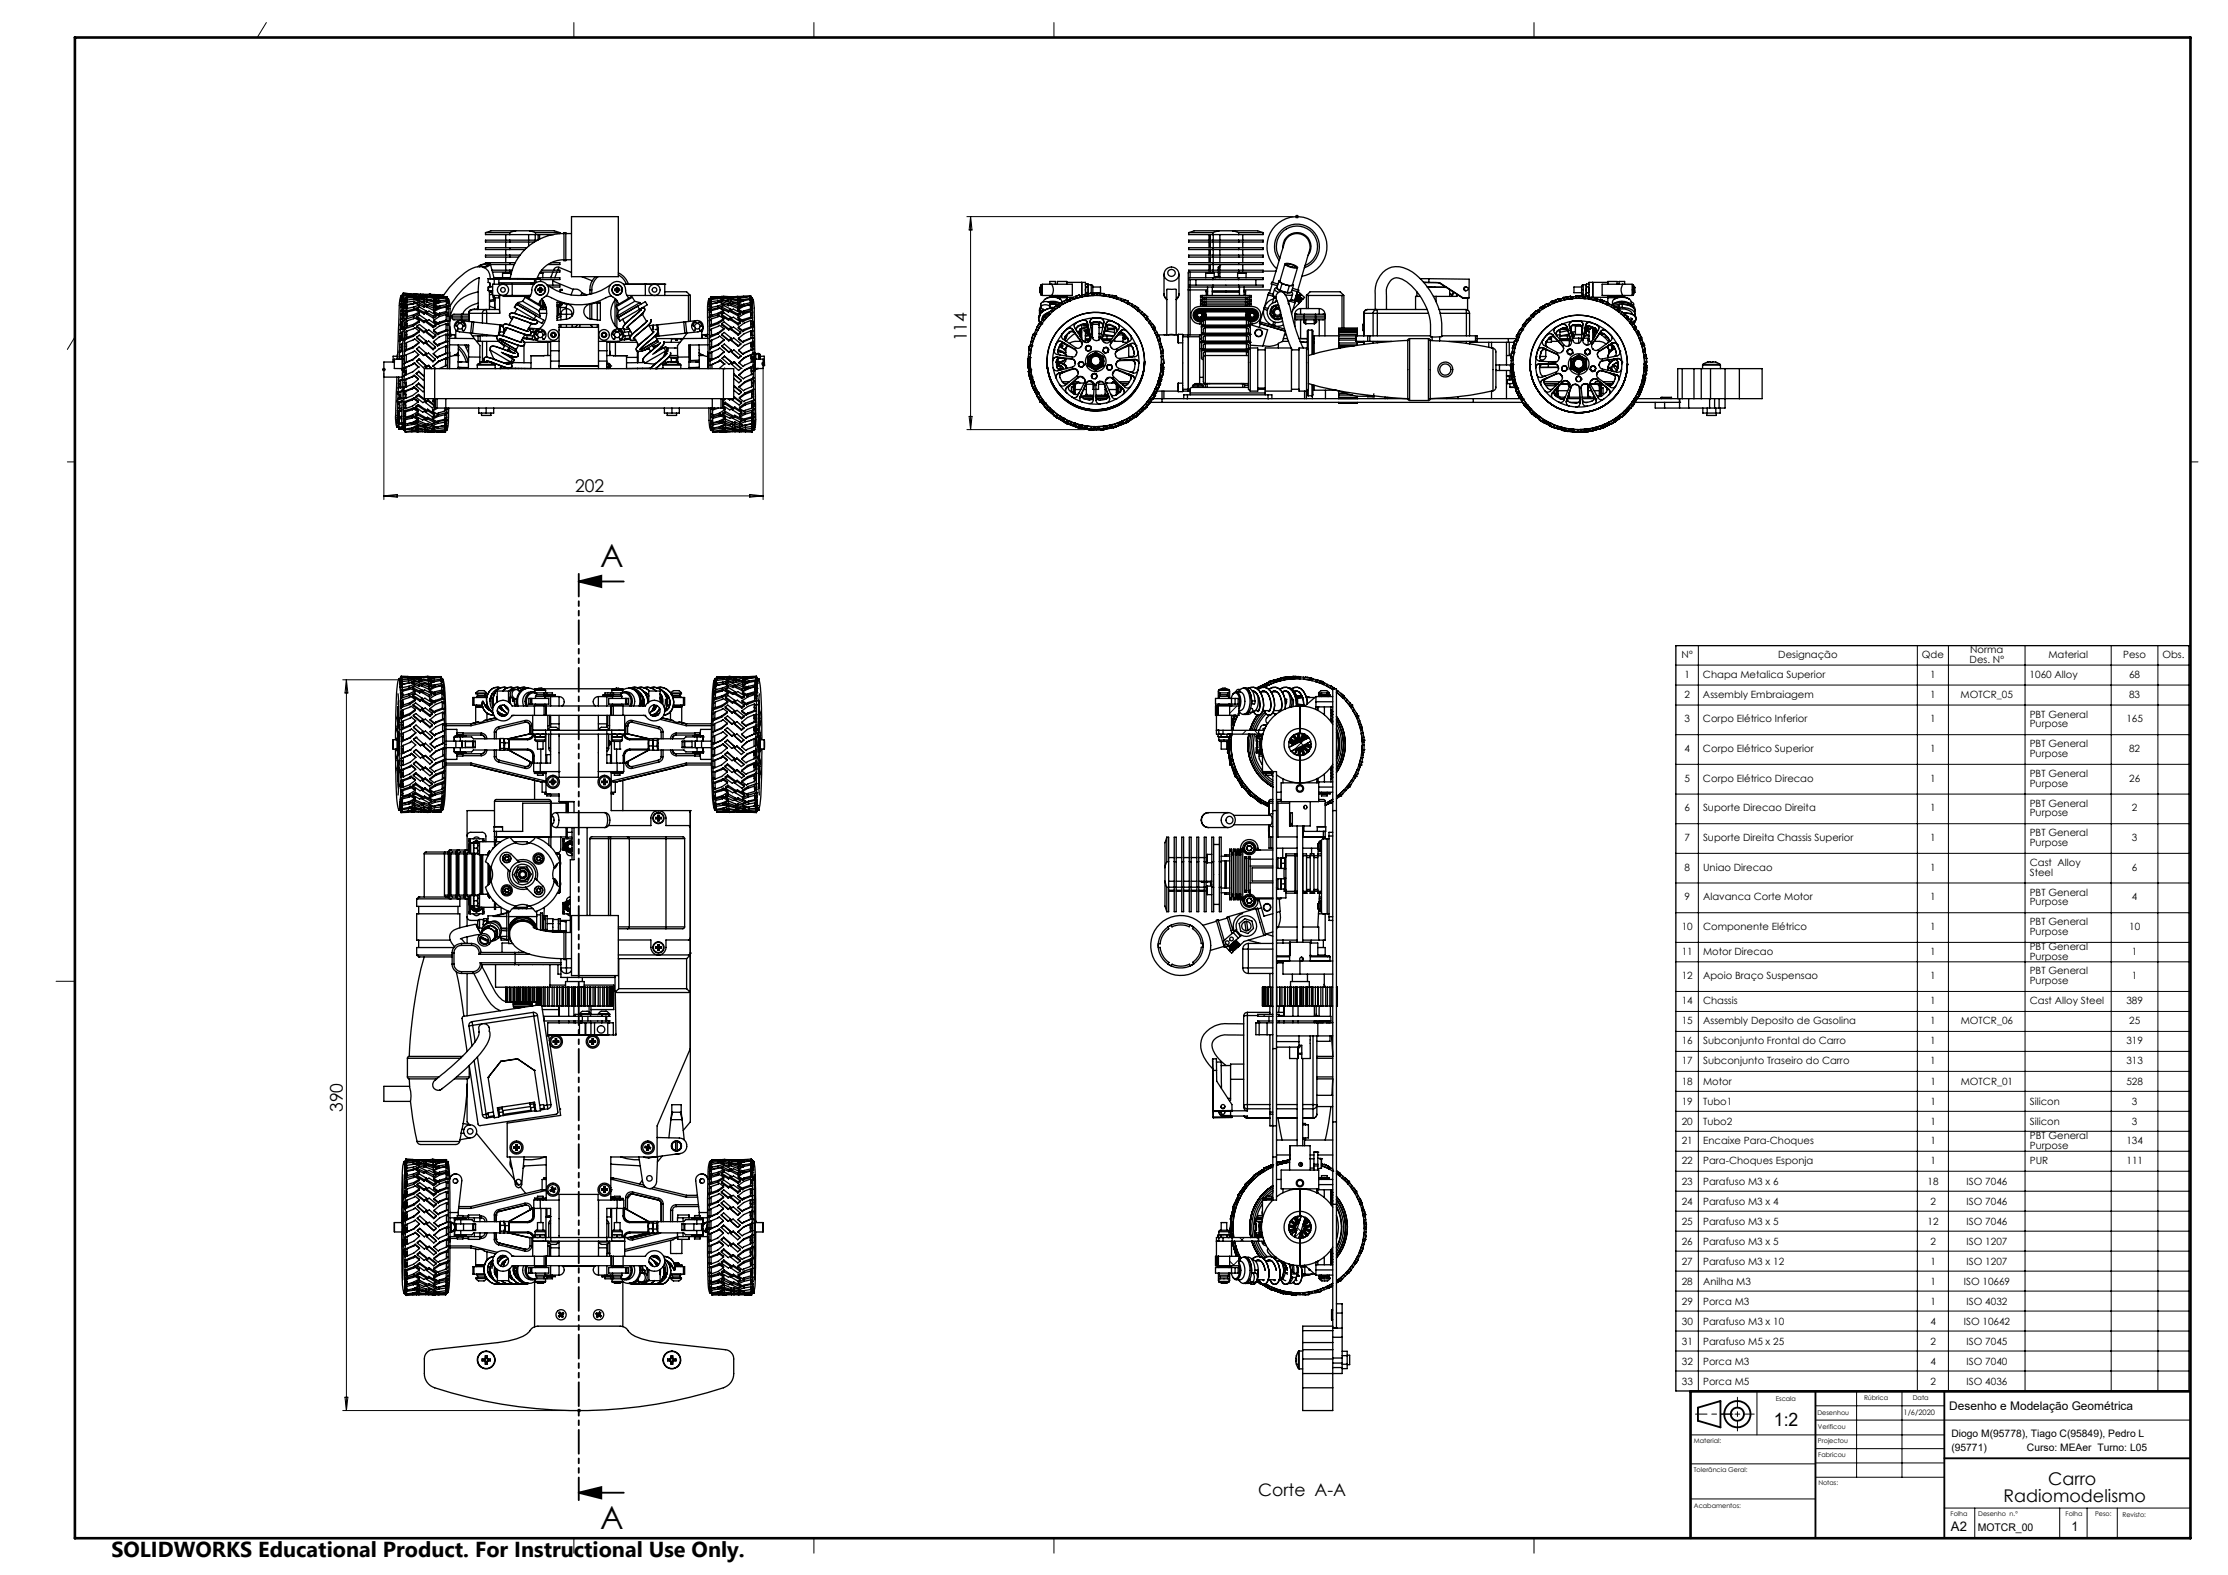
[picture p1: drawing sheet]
<svg xmlns="http://www.w3.org/2000/svg" width="594mm" height="420mm" viewBox="0 0 594 420" stroke-linecap="round" stroke-linejoin="round" font-family="sans-serif">
<defs><g id="words">
<g font-size="8.5">
<text x="160" y="151.2">A</text>
<text x="160" y="407.7">A</text>
</g>
<text font-size="5.8" x="29.7" y="415.3">SOLIDWORKS Educational Product. For Instructional Use Only.</text>
<text font-size="4.9" x="472.9" y="380.4">1:2</text>
<g font-size="4.7">
<text x="257.8" y="91" transform="rotate(-90 257.8 91)">114</text>
<text x="153.4" y="131.2">202</text>
<text x="91.4" y="296.5" transform="rotate(-90 91.4 296.5)">390</text>
<text x="546.1" y="395.9">Carro</text>
<text x="534.2" y="400.5">Radiomodelismo</text>
</g>
<text font-size="4.6" x="335.4" y="399.1">Corte A-A</text>
<g font-size="3.5">
<text x="520.1" y="408.2">A2</text>
<text x="552.2" y="408.2">1</text>
</g>
<text font-size="3.2" x="519.7" y="376">Desenho e Modelação Geométrica</text>
<text font-size="2.8" x="527.3" y="408.2">MOTCR_00</text>
<g font-size="2.7">
<text x="448.3" y="175.5">Nº</text>
<text x="474.1" y="175.5">Designação</text>
<text x="512.4" y="175.5">Qde</text>
<text x="525.1" y="176.7">Des. Nº</text>
<text x="525.3" y="174.2">Norma</text>
<text x="546.1" y="175.5">Material</text>
<text x="566.1" y="175.5">Peso</text>
<text x="576.5" y="175.5">Obs.</text>
<text x="449.1" y="180.7">1</text>
<text x="454" y="180.7">Chapa Metalica Superior</text>
<text x="514.6" y="180.7">1</text>
<text x="541.1" y="180.7">1060 Alloy</text>
<text x="567.6" y="180.7">68</text>
<text x="449.1" y="186">2</text>
<text x="454" y="186">Assembly Embraiagem</text>
<text x="514.6" y="186">1</text>
<text x="522.7" y="186">MOTCR_05</text>
<text x="541.1" y="191.4">PBT General</text>
<text x="567.6" y="186">83</text>
<text x="449.1" y="192.7">3</text>
<text x="454" y="192.7">Corpo Elétrico Inferior</text>
<text x="514.6" y="192.7">1</text>
<text x="541.1" y="193.9">Purpose</text>
<text x="566.9" y="192.7">165</text>
<text x="449.1" y="200.6">4</text>
<text x="454" y="200.6">Corpo Elétrico Superior</text>
<text x="514.6" y="200.6">1</text>
<text x="541.1" y="199.3">PBT General</text>
<text x="541.1" y="201.9">Purpose</text>
<text x="567.6" y="200.6">82</text>
<text x="449.1" y="208.5">5</text>
<text x="454" y="208.5">Corpo Elétrico Direcao</text>
<text x="514.6" y="208.5">1</text>
<text x="541.1" y="207.2">PBT General</text>
<text x="541.1" y="209.8">Purpose</text>
<text x="567.6" y="208.5">26</text>
<text x="541.1" y="215.1">PBT General</text>
<text x="449.1" y="216.4">6</text>
<text x="454" y="216.4">Suporte Direcao Direita</text>
<text x="514.6" y="216.4">1</text>
<text x="541.1" y="217.7">Purpose</text>
<text x="568.4" y="216.4">2</text>
<text x="449.1" y="224.3">7</text>
<text x="454" y="224.3">Suporte Direita Chassis Superior</text>
<text x="514.6" y="224.3">1</text>
<text x="541.1" y="223">PBT General</text>
<text x="541.1" y="225.6">Purpose</text>
<text x="568.4" y="224.3">3</text>
<text x="449.1" y="232.2">8</text>
<text x="454" y="232.2">Uniao Direcao</text>
<text x="514.6" y="232.2">1</text>
<text x="541.1" y="230.9">Cast Alloy</text>
<text x="541.1" y="233.5">Steel</text>
<text x="568.4" y="232.2">6</text>
<text x="541.1" y="238.8">PBT General</text>
<text x="449.1" y="240.1">9</text>
<text x="454" y="240.1">Alavanca Corte Motor</text>
<text x="514.6" y="240.1">1</text>
<text x="541.1" y="241.4">Purpose</text>
<text x="568.4" y="240.1">4</text>
<text x="448.4" y="248">10</text>
<text x="454" y="248">Componente Elétrico</text>
<text x="514.6" y="248">1</text>
<text x="541.1" y="246.7">PBT General</text>
<text x="541.1" y="249.3">Purpose</text>
<text x="567.7" y="248">10</text>
<text x="448.4" y="254.6">11</text>
<text x="454" y="254.6">Motor Direcao</text>
<text x="514.6" y="254.6">1</text>
<text x="541.1" y="253.3">PBT General</text>
<text x="541.1" y="255.9">Purpose</text>
<text x="568.4" y="254.6">1</text>
<text x="448.4" y="261.1">12</text>
<text x="454" y="261.1">Apoio Braço Suspensao</text>
<text x="514.6" y="261.1">1</text>
<text x="541.1" y="259.8">PBT General</text>
<text x="541.1" y="262.4">Purpose</text>
<text x="568.4" y="261.1">1</text>
<text x="448.4" y="267.7">14</text>
<text x="454" y="267.7">Chassis</text>
<text x="514.6" y="267.7">1</text>
<text x="541.1" y="267.7">Cast Alloy Steel</text>
<text x="566.9" y="267.7">389</text>
<text x="448.4" y="273.1">15</text>
<text x="454" y="273.1">Assembly Deposito de Gasolina</text>
<text x="514.6" y="273.1">1</text>
<text x="522.7" y="273.1">MOTCR_06</text>
<text x="567.7" y="273.1">25</text>
<text x="448.4" y="278.4">16</text>
<text x="454" y="278.4">Subconjunto Frontal do Carro</text>
<text x="514.6" y="278.4">1</text>
<text x="566.9" y="278.4">319</text>
<text x="448.4" y="283.7">17</text>
<text x="454.1" y="283.7">Subconjunto Traseiro do Carro</text>
<text x="514.6" y="283.7">1</text>
<text x="566.9" y="283.7">313</text>
<text x="448.4" y="289.3">18</text>
<text x="454.1" y="289.3">Motor</text>
<text x="514.6" y="289.3">1</text>
<text x="522.7" y="289.3">MOTCR_01</text>
<text x="566.9" y="289.3">528</text>
<text x="448.4" y="294.6">19</text>
<text x="448.4" y="300">20</text>
<text x="454.1" y="294.6">Tubo1</text>
<text x="454.1" y="300">Tubo2</text>
<text x="514.6" y="294.6">1</text>
<text x="514.6" y="300">1</text>
<text x="541.2" y="294.6">Silicon</text>
<text x="541.2" y="300">Silicon</text>
<text x="568.4" y="294.6">3</text>
<text x="568.4" y="300">3</text>
<text x="448.4" y="305">21</text>
<text x="454.1" y="305">Encaixe Para-Choques</text>
<text x="514.6" y="305">1</text>
<text x="541.2" y="303.7">PBT General</text>
<text x="566.9" y="305">134</text>
<text x="448.4" y="310.4">22</text>
<text x="454.1" y="310.4">Para-Choques Esponja</text>
<text x="514.6" y="310.4">1</text>
<text x="541.2" y="306.3">Purpose</text>
<text x="541.2" y="310.4">PUR</text>
<text x="566.9" y="310.4">111</text>
<text x="448.4" y="315.9">23</text>
<text x="454.1" y="315.9">Parafuso M3 x 6</text>
<text x="513.9" y="315.9">18</text>
<text x="524.3" y="315.9">ISO 7046</text>
<text x="448.4" y="321.3">24</text>
<text x="454.1" y="321.3">Parafuso M3 x 4</text>
<text x="514.6" y="321.3">2</text>
<text x="524.3" y="321.3">ISO 7046</text>
<text x="448.4" y="326.6">25</text>
<text x="454.1" y="326.6">Parafuso M3 x 5</text>
<text x="513.9" y="326.6">12</text>
<text x="524.3" y="326.6">ISO 7046</text>
<text x="448.4" y="331.9">26</text>
<text x="454.1" y="331.9">Parafuso M3 x 5</text>
<text x="514.6" y="331.9">2</text>
<text x="524.3" y="331.9">ISO 1207</text>
<text x="448.4" y="337.2">27</text>
<text x="454.1" y="337.2">Parafuso M3 x 12</text>
<text x="514.6" y="337.2">1</text>
<text x="524.3" y="337.2">ISO 1207</text>
<text x="448.4" y="342.6">28</text>
<text x="448.4" y="347.9">29</text>
<text x="454.1" y="342.6">Anilha M3</text>
<text x="454.1" y="347.9">Porca M3</text>
<text x="514.6" y="342.6">1</text>
<text x="514.6" y="347.9">1</text>
<text x="523.6" y="342.6">ISO 10669</text>
<text x="524.3" y="347.9">ISO 4032</text>
<text x="448.4" y="353.2">30</text>
<text x="454.1" y="353.2">Parafuso M3 x 10</text>
<text x="514.6" y="353.2">4</text>
<text x="523.6" y="353.2">ISO 10642</text>
<text x="448.4" y="358.6">31</text>
<text x="454.1" y="358.6">Parafuso M5 x 25</text>
<text x="514.7" y="358.6">2</text>
<text x="524.3" y="358.6">ISO 7045</text>
<text x="448.4" y="363.9">32</text>
<text x="454.1" y="363.9">Porca M3</text>
<text x="514.7" y="363.9">4</text>
<text x="524.3" y="363.9">ISO 7040</text>
<text x="448.4" y="369.2">33</text>
<text x="454.1" y="369.2">Porca M5</text>
<text x="514.7" y="369.2">2</text>
<text x="524.3" y="369.2">ISO 4036</text>
<text x="520.2" y="383.2">Diogo M(95778), Tiago C(95849), Pedro L</text>
<text x="520.2" y="387">(95771)</text>
<text x="540.4" y="387">Curso: MEAer Turno: L05</text>
</g>
<text font-size="2" x="507.5" y="377.3">1/6/2020</text>
<g font-size="1.8">
<text x="473.4" y="373.5">Escala</text>
<text x="484.5" y="377.3">Desenhou</text>
<text x="497" y="373.4">Rúbrica</text>
<text x="510" y="373.4">Data</text>
<text x="484.7" y="381.1">Verificou</text>
<text x="451.6" y="384.8">Material:</text>
<text x="484.7" y="384.8">Projectou</text>
<text x="484.8" y="388.6">Fabricou</text>
<text x="451.6" y="392.6">Tolerância Geral:</text>
<text x="484.8" y="395.9">Notas:</text>
<text x="451.6" y="402.3">Acabamentos:</text>
<text x="520" y="404.4">Folha</text>
<text x="527.4" y="404.4">Desenho n.º</text>
<text x="550.7" y="404.4">Folha</text>
<text x="558.6" y="404.4">Peso:</text>
<text x="565.9" y="404.4">Revisto:</text>
</g>
</g></defs>
<g fill="none" stroke="#000" stroke-width=".5">
<path d="M154.3 155.1l6-1.6v3zM154.3 155.1h12M452.7 375.4l6-1.8v7l-6-1.7zM484 371v39.1M518.4 371v39.1M154.3 398.1l6-1.5v3zM154.3 398.1h12M518.4 388.9h65.4"/>
<circle cx="463.2" cy="377.1" r="1.75"/>
<circle cx="463.2" cy="377.1" r="3.5"/>
</g>
<g fill="none" stroke="#000" stroke-width=".27">
<path d="M71 6l-2.4 4M153 6v4M217 6v4M281 6v4M409 6v4M257.8 57.8h87M258.8 57.8v56.8M258.8 57.8l.4 3.5h-.8zM345.3 57.8h1M345.4 57.4l.7 .7M345.8 57.3v1M346.1 57.4l-.7 .7"/>
<path d="M20 89.9l-2 3.3M101.8 98.5h1.1M102 98.2l.7 .7M102.3 98.1v.9M102.3 99.5v33.7M102.7 98.2l-.7 .7M203 97h.9M203.1 96.6l.7 .7M203.4 96.5v1M203.4 98v35.2M203.8 96.6l-.7 .7M257.8 114.6h31.4"/>
<path d="M258.4 111h.8l-.4 3.6zM18 123.2h2M102.3 132.2h101.1M102.3 132.2l3.6-.3v.7zM199.9 131.9l3.5 .3-3.5 .4zM584 123.2h2M446.8 177.4h136.8M452.8 172.2v198.7M511.2 172.2v198.7M519.5 172.2v198.7M539.9 172.2v198.7M562.9 172.2v198.7"/>
<path d="M575.3 172.2v198.7M91.4 181.3h20M92.4 181.3v194.8M92.4 181.3l.3 3.5h-.7zM329.8 188.3l-2 1.9M330 190.3l.3 .3M332.3 194.8l-1 1M334.5 194.8l1 1M346.5 197.9l1 .8M347.7 197.3l-2.6 2.6M348.6 196.4l-.8 .8M446.8 182.7h136.8"/>
<path d="M446.8 188h136.8M446.8 195.9h136.8M344.4 200.2l.8 .8M446.8 203.8h136.8M446.8 211.8h136.8M446.8 219.7h136.8M446.8 227.6h136.8M446.8 235.5h136.8M446.8 243.4h136.8M446.8 251.3h136.8M446.8 256.5h136.8M15 261.7h5"/>
<path d="M335.6 272.3l-.3 .2M335.6 272.3l.5 .5M337.3 270.5l-.5 .5M340.3 272.5l.3 .3M347 278.8l-.9 .9M446.8 264.4h136.8M446.8 269.7h136.8M446.8 275h136.8M446.8 280.4h136.8M446.8 285.7h136.8M446.8 291h136.8M446.8 296.4h136.8"/>
<path d="M346.5 310.1l.6 .6M347 310.2l-.6 .7M351.3 310.4v.1M446.8 301.7h136.8M446.8 307h136.8M446.8 312.3h136.8M446.8 317.7h136.8M327.8 336.3l1.1 1M330.3 335.9l-1.6 1.6M330.5 330l1 1M331.7 330l-1 1M335 330l.6 .6"/>
<path d="M335.6 330.6l-.4 .4M345.9 327.4l1 1M346.5 324.3l-.6 .5M346.9 328.3l-1.6 1.6M347.3 324.4l1 .9M446.8 323h136.8M446.8 328.3h136.8M446.8 333.6h136.8M446.8 339h136.8M446.8 344.3h136.8M446.8 349.6h136.8M446.8 354.9h136.8"/>
<path d="M91.4 376.1h62M92 372.6h.7l-.3 3.5zM153.9 376.1h1M154 375.8l.7 .7M154.4 375.7v.9M154.7 375.8l-.7 .7M446.8 360.3h136.8M446.8 365.6h136.8M468.4 371v11.6M484 374.9h34.4M484 378.7h100M495 371v22.9"/>
<path d="M507.1 371v22.9M450.7 399.7h33.3M450.7 390.4h33.3M450.7 382.6h67.7M484 393.9h34.4M484 386.3h34.4M484 390.1h34.4M153 410.2v4M217 410.2v4M281 410.2v4M409 410.2v4M518.4 402.1h65.4"/>
<path d="M526.5 402.1v8M549.1 402.1v8M556.4 402.1v8M564.5 402.1v8"/>
</g>
<g fill="none" stroke="#000" stroke-width=".35">
<path d="M152.4 57.8h12.5v16h-12.5zM107 79.7v.5M107 79.7h.1M107 79.1v.6M107 79v.1M107 79h.1M107 79h.4M107 78.8v.2M107.1 78.8l-.3 .5-.3 1.6-.5 14.9M107.5 79.9l-.1 .3-.4 .2M107.5 79.9v.5M107.5 79.6l-.2 .4-.3 .1v1"/>
<path d="M107.5 79.1l-.1 .4-.4 .2M107.5 79.1v-.3l-.2 .4-.3 .1M107.5 79.7h-.5M107.5 79.9v.4M107.5 79.6v.3M107.5 79v.1M107.5 78.7l-.1 .3-.4 .1M107.5 78.3h.1M107.5 78.3l-.1 .5-.4 .2M107.5 78.4l-.5 .4M107.5 78.2l1.4 .1M107.5 78.2v.1"/>
<path d="M107.5 78.7v.3M107.5 78.3h1.8M108 79.6v.1M108 79.6h.1M108 79.6h.3M108 79.5l-.5 .1M108 79.7v.5M108.1 79.5l-.5 1.1-.1 1.9-.4 28.6 .2 3 .8 1M108.5 80l-.1 .3-.4 .2v.8M108.5 79.3v.3l-.5 .2M108.5 79.3v.2M108.5 79.5l-.1 .5-.4 .2"/>
<path d="M108.5 79.4v.1M108.5 79.1l-.5 .5M108.5 79.3v.1M108.5 80v.6M108.5 79.2l-.5 .5M108.5 78.9l-.1 .5-.4 .2M108.5 78.9l-1 .1M108.5 79.2v.1M108.5 78.9l1.8 .1M109.3 78.9h-.3M109.3 78.3v.3M109.3 78.9h.1"/>
<path d="M109.3 78.6l-1.8 .1M109.3 78.6l1.5 .2M109.3 78.3l1.5 .1M110.3 78.5l.6-.1 1.9 .4h-.7M110.3 78.5v.2M110.3 78.5l1.8 .3M110.3 79v.2M110.3 79.4v.4M110.3 79.8l-1.8 .2M110.3 79.8l1.5 .2M110.3 79.4h-1.8M110.3 79.2h-1.8"/>
<path d="M110.3 79.2l1.5 .1M110.3 79l1.2 .1M110.8 79h.3M110.8 78.8l-1.5 .1M110.8 78.8v.2M111 78.4h1.1M111.3 79.6l-.1 .3M111.3 79.1v.1M111.3 79.6l1.8 .5M111.3 79.6l.6-.2 1.9 .5M111.3 79.1l1.8 .2M111.3 79.1l2.5 .2"/>
<path d="M111.8 80l-1.5 .3M111.8 79.3v.1M111.8 80v.4M111.8 79.3l-1.5 .1M112.1 78.8v.3M112.1 78.4v.3M112.1 78.4l.7 .1M112.8 78.8l-.1 .3h.4M112.8 78.8l1.5 .3M112.8 78.8l2.3 .2M112.8 78.5v.3M112.8 78.5h1.9"/>
<path d="M113.1 79.1v.1M113.1 79.3v.4M113.1 79.3l3.2 .1M113.1 79.1l.7 .1M113.8 79.7l-.5 .1M113.8 79.9v.7l1.8 .6M113.8 79.9l-.7 .2M113.8 79.3l1.8 .2M114.7 78.5l-.1 .5M114.7 78.5h.6M114.7 78.4v.1M114.7 78.4l.3 .1"/>
<path d="M114.7 78.4l-.4 .1M114.7 78.8l1.2 .2M114.7 78.8v.2M115.3 78.5v.3M115.3 78.5h.6M115.6 79l-1.8 .1v.7l1.8 .3M115.6 79v.4M115.6 79.5v.6M115.6 79l.7 .1v.2M115.7 80v.2M115.7 80l1.1 .3M115.7 79.3l1.2 .1"/>
<path d="M115.7 79.3v.1M115.9 79h.1M115.9 78.5l.3 .1M115.9 78.5v.2M116.2 79h-.3M116.2 78.6v.1M116.2 79v.1M116.2 78.7l-1.5 .1M116.2 78.6h1.2M116.3 79.4v.5M116.3 79.4l-.7 .1M116.9 79.1v.1"/>
<path d="M116.9 79.4v.3M116.9 79.1h-.6M116.9 79.1h.3M117.2 79.1h.2M117.2 79.6l-1.5 .4M117.2 79.1v.1M117.2 79.4v.2M117.2 79.4h-.3M117.2 79.2l-1.5 .1M118 79.1h-.3M118 79.1h.1M118 78.6h.1"/>
<path d="M118 78.6l.1 .3M118 78.6v.3l-1.8 .1M118 78.6l-1.8 .1M119 80l.2 .4h.3M119 79.5l.2 .3 .3 .2M119 79.4h.1M119 79.4l.2 .4 .3 .1M119 79.1h.1M119 79.3l.2 .4 .3 .1M119 79.1l.5 .7M119 79.1v.2M119 79.4v.6"/>
<path d="M119 80l-1.8 .2M119 79.4l-1.8 .2M119 79.3l-1.8 .1M119 79.1l-1.8 .1M119.5 79.7l.3 .4 .2 1.7-.2 16.5M119.5 79.8v.1M119.5 79.8h-.3M119.5 79.9v.5M127.4 71.1a4 4 0 0 1 3.3-.7 1.82 1.82 0 0 1-1.7 1M127.5 77.8a8.4 8.4 0 0 0-7.6 7.8M127.7 74.1l-.2 8.4M127.8 74.1h-.1a6 6 0 0 0-2.7 1.6 22.7 22.7 0 0 0-5.1 6"/>
<path d="M127.8 71.2a2.32 2.32 0 0 1 2.4-.7l-.2 .4-1.2 .4M129.4 62h6.5M129.4 62v.6h6.5M129.8 71l-1.1 .2M130.1 74.3l1.7 .2M130.1 74.3v1l.5 .1 .2 1.1M130.1 74.3l14 .2M130.2 76.5v1zM130.2 76.5h1.1M130.2 77.5h1.1M130.5 77.5v5M130.6 75.9h.1"/>
<path d="M130.6 75.7v.8M130.6 77.5l.1 .4M130.7 74.3a3 3 0 0 0-1.5-2.9 3 3 0 0 0-3.3 .2 21.8 21.8 0 0 0-7.9 7.6M130.7 70.4l1.1 3.9M130.7 77.9l-.2 .1M130.8 70.5h5.1M131.1 77.5l.2 1.2M131.1 77.8l-.6 .2M131.1 77.8l-.4 .1M131.2 72.1h4.7M131.3 78.4l-.8 .2M131.3 72.5h4.6"/>
<path d="M131.3 78.8h5.3M131.4 78.8l.1 .6h1.5v-.6M131.7 74.1h4.2v.2M131.8 74.5v1.3M131.8 78.8v.6M131.9 79.8l-1.4 .3M131.9 79.4v3.1M132.6 74.4l.4 .1v1.3M133.2 78.8v4.8M134 72.9h2.2M134 72.9v1.2M134.2 78.8v.2h7.1"/>
<path d="M134.8 62.6v1.4M134.8 64.5v1.6M134.8 66.6v1.4M134.8 68.6v1.4M134.8 70.5v1.6M134.8 72.5v.3M135.9 62.6h6.9M135.9 70h1.5M135.9 70.5h1.2M135.9 68.6h2.4M135.9 68h2.7M135.9 66.1h4.6"/>
<path d="M135.9 66.6h4M135.9 64.5h6.6M135.9 64h6.9M135.9 72.1h.6M135.9 66.1h-6.5v.5h6.5M135.9 70h-6.5v.3M135.9 64h-6.5v.5h6.5M135.9 68h-6.5v.6h6.5M135.9 62v.6M135.9 64v.5M135.9 66.1v.5M135.9 68v.6"/>
<path d="M135.9 70v.5M135.9 72.1v.4M135.9 72.5h.4M136.2 72.9v.3M136.6 75.8h-5.3v3M136.6 75.8v3M136.6 75.8h5.8M136.6 78.8h4.8M137.5 61.5h3.7M137.5 61.5l-1.6 .5M137.5 61.5h-2.3a14 14 0 0 0-5.8 .5M140 79.3l4.3 2.5"/>
<path d="M140 79.3l.3-.1 1.3 .7 2.6 1.5 .1 .4M140 79.3l-.7 1M140.9 62.6v1.4M140.9 64.5v1.1M141.2 79l-.2-.2v.2M141.2 61.5l1.6 .5M141.2 61.5h2.3a14 14 0 0 1 5.8 .5M141.2 78.8v.2M141.5 78.8l.2-.9a2.32 2.32 0 0 1 1.7-2.8 2.32 2.32 0 0 1 2.8 1.7 2.32 2.32 0 0 1-1.6 2.8l-.6 .7M141.5 78.8l-.5 .8M141.6 75.4v.4M141.7 75.4l.1 .4"/>
<path d="M142.5 74.4l-10.7 .1M142.5 74.4l.4 .1M142.5 74.4v1h-9.5M142.7 62.6v1.4M142.8 62h6.5M142.8 62.6h4.8M142.8 62v.6M142.8 64v.4M142.8 64h.5M142.9 74.5h1.2M142.9 74.5v.9M143.3 74.1h6v.5h-5.2"/>
<path d="M143.5 62.6v1.4M143.8 77.1a.23 .23 0 0 0-.4 .2 .23 .23 0 0 0 .4 .2M143.8 77.5l.1 .1M143.8 77.5h.1M143.8 77.1h.1M143.8 77.2v.2M143.8 77.4v.1M143.8 77.1v.1M143.8 72.9h.9M143.9 72.8l.8 .1M143.9 77.6a.22 .22 0 0 0 0 .3 .22 .22 0 0 0 .3 0 .22 .22 0 0 0 0-.3M143.9 77a.23 .23 0 0 1 0-.3 .23 .23 0 0 1 .3 0v.3"/>
<path d="M143.9 77l-.1 .1M143.9 77.5v.1M143.9 77v.1M143.9 77.5l.1 .1M143.9 62.6v1.2M143.9 77.6h.1M143.9 77h.1M144 77.6h.1M144 77h.1M144 77l-.1 .1M144.1 74.5v.6M144.1 77l.1 .1"/>
<path d="M144.1 77.6h.1M144.1 77h.1M144.2 77l.1 .1M144.2 77.5v.1M144.2 77.1h.1M144.2 77v.1M144.2 77.5l-.1 .1M144.3 77.5h-.1M144.3 77.5h.1M144.3 77.1h.1M144.3 77.1v.1M144.3 77.5l-.1 .1"/>
<path d="M144.3 77.1a.24 .24 0 0 1 .3 0 .24 .24 0 0 1 0 .4 .24 .24 0 0 1-.3 0M144.3 77.2v.2M144.3 77.4v.1M144.4 72.1h4.9v.4h-5.2M144.4 79.8h.1M144.5 79.7a5.8 5.8 0 0 1-.5 7.8 1.75 1.75 0 0 0-1.7 1.8 1.75 1.75 0 0 0 1.7 1.7h5M144.6 79.9v2.6M144.7 72.9v1.2M145.6 78.9l.5 .1a15.9 15.9 0 0 0 16.2 .1l.6-.2M145.9 76a14 14 0 0 0 16.8 0M145.9 76h3.4v.5h-2.6M147 70h2.3v.5h-3.2"/>
<path d="M147.4 74.9l.1 .1M147.4 74.6v1.4M147.4 72.5l-.5 1.6M147.5 75l5.3 2.2a2 2 0 0 1 2.4 .9M147.7 74.6l-.2 .4M148.5 72.5l-.6 1.6M149 71.3a1.06 1.06 0 0 0-1.4 .8M149 71.3l-.3 .8M149 71.3l3.4 1.4M149.3 62v.3M149.4 77.4v.5M149.4 77.2h.5v.2h-.5z"/>
<path d="M150.4 69.3a7.4 7.4 0 0 0-7.2 5.1M150.4 62.3a14.3 14.3 0 0 0-14.4 12M150.4 62h.4v7.5h-.4zM150.8 69.3h1.6M150.8 62.3h1.6M152.8 77.1l-.6 1.6M155.1 73.8l2.8 1.1M155.2 78.1l1.3 .5-1.6 .2zM157.3 77.3h.5M157.3 77.3v1.2M157.8 77.3v1.1M158.7 73.8a4.6 4.6 0 0 0-1.4 3.5"/>
<path d="M159.5 73.8a4.4 4.4 0 0 0-1.7 3.5M164 80v6.9M164.1 79.7a5.8 5.8 0 0 0 .4 7.8 1.75 1.75 0 0 1 1.8 1.8 1.75 1.75 0 0 1-1.8 1.7h-4.9M164.3 77.1a.23 .23 0 0 0-.4 .2 .23 .23 0 0 0 .4 .2M164.3 77.5l.1 .1M164.3 77.5h.1M164.3 77.1h.1M164.3 77.2v.2M164.3 77.4v.1M164.3 77.1v.1M164.4 77.6a.22 .22 0 0 0 0 .3 .22 .22 0 0 0 .3 0 .22 .22 0 0 0 0-.3M164.4 77a.23 .23 0 0 1 0-.3 .23 .23 0 0 1 .3 0v.3"/>
<path d="M164.4 77l-.1 .1M164.4 77.5v.1M164.4 77v.1M164.4 77.5l.1 .1M164.4 77.6h.1M164.4 77h.1M164.5 77.6h.1M164.5 77h.1M164.5 77l-.1 .1M164.6 77l.1 .1M164.6 77.6h.1M164.6 77h.1"/>
<path d="M164.7 77l.1 .1M164.7 77.5v.1M164.7 77v.1M164.7 77.1h.1M164.7 77.5l-.1 .1M164.7 77.5h.1M164.7 77.1l.1 .1M164.8 77.5l-.1 .1M164.8 77.1a.24 .24 0 0 1 .3 0 .24 .24 0 0 1 0 .4 .24 .24 0 0 1-.3 0M164.8 77.2v.2M164.8 77.4l-.1 .1M164.8 77.1v.1"/>
<path d="M164.8 77.4v.1M164.9 72.8a4.9 4.9 0 0 1 2.6 3M164.9 73.3a4.5 4.5 0 0 1 2.1 2.5M166.2 75.8h5.8M167.1 78.8l-.3-.9a2.32 2.32 0 0 0-1.7-2.8 2.32 2.32 0 0 0-2.8 1.7 2.32 2.32 0 0 0 1.7 2.8l1 1.5M167.1 78.8l.5 .8M167.1 78.8h4.9M168.6 79.3l-4.3 2.5M168.6 79.3l-.4-.1-3.8 2.2-.1 .4M168.6 79.3l.6 1M172 78.8h5.2M172 75.8h5.2"/>
<path d="M172 75.8h.1M172 75.8v3M177.2 75.8h.1M177.2 75.8v3M177.2 78.8h6.4M177.2 77.8h5.9l.8 .9M183.6 78.8v6.9M183.9 78.7l.1 .1v6.9M183.9 78.7l-.3 .1M189.1 79.7v.1M189.1 79.7h.2M189.1 79.6v.1"/>
<path d="M189.1 79.8v.3M189.1 79.7l-.3 .5a131.8 131.8 0 0 0 0 14.6v3.5M189.5 79.9l-.4 .6M189.5 79.5l-.1 .4-.3 .2M189.5 79.5h.1M189.5 79.5l-.1 .3-.3 .2M189.5 79.3v.3l-.4 .2M189.5 79.1h.1M189.5 79.1l-.1 .4-.3 .2M189.5 79.1l-.1 .4-.3 .1M189.5 79.3v.2M189.5 79.9l.1 .5"/>
<path d="M189.5 79.1h1.8M191.3 79.1v.1M191.3 79.4v.2M191.3 79.6l-1.8 .3M191.3 79.6l.4-.1 1.2 .3M191.3 79.4l-1.8 .1M191.3 79.2l-1.8 .1M191.3 79.2h1.6M191.3 79.1h.2M192.3 79.4l.6-.2 1.9 .5-.6 .2M192.3 79.4l1.9 .5M192.3 79.1v.1"/>
<path d="M192.3 79.4v.3M192.3 79.1l1.9 .1M192.3 79.1h2.5M192.9 79.2v.1M192.9 79.8v.3M192.9 79.8l-1.6 .4M192.9 79.2l-1.6 .2M194.2 79.2v.3M194.2 79.9v.4M194.8 79.1v1.2l1.9 .5M194.8 79.7h.4M194.8 79.2l2.5 .1"/>
<path d="M194.8 79.2l1.9 .2M194.8 79.1l-.6 .1M194.9 79.2h-.1M196.3 79.9h.4M196.7 79v.3M196.7 79.4v.5M196.7 79l-1.2 .1M196.7 79l.6 .1M196.7 79.9h.1M196.7 79.1v.2M196.7 79.7v.3M196.7 79.7l1.2 .3"/>
<path d="M196.7 79.1l1.2 .1M197.3 79.3l-.6 .1M197.3 79.3v.2M197.9 79.2v.2M197.9 80v.3M198.3 79.2v.1M198.3 79.9v.3M198.3 79.9l-.4 .1M198.3 79.3l-1.6 .4M198.3 79.2h-.4M199.5 79.1l-1.2 .1M200.1 79.8v.7l.5 .2"/>
<path d="M200.1 80l.1 .3 .4 .1M200.1 79.6l.1 .4h.4M200.1 79l.1 .6 .4 .2M200.1 79.2l.1 .3 .4 .2M200.1 79.1l.1 .4h.4M200.1 79l.5 .6M200.1 79h.1M200.1 78.9v.1M200.1 79v.1M200.1 78.9v.7M200.1 79.8v.9M200.1 79.8l-1.8 .4"/>
<path d="M200.1 79l-1.8 .3M200.1 79.6l-1.8 .3M200.1 78.9l-3.4 .2M200.2 79.6h.4M200.5 79.5l.3 .5a203.6 203.6 0 0 1 .5 19.5l.2 12.9-.2 1.6-.3 .6M200.6 79.6h.1M200.6 79.6v.1M200.6 79.7v.3M277.2 77.6l.4 1.1M277.2 77.6h.1M277.2 77.4l.1 .5-.1-.3M277.2 77.3v.1"/>
<path d="M277.2 77l.1-.3-.1 .6M277.2 77h.1M277.2 77v.3M277.2 77v.1M277.2 77.5h.1M277.2 77.5v.1M277.6 78.7h.1M277.6 76l-.4 1M277.6 76v2.7M277.7 75.9l-.1 .1M277.7 75.9v2.8M277.7 75.9h.2"/>
<path d="M277.7 78.7h.2M278.6 79.8a3.7 3.7 0 0 1 4 0M279.9 75.8v-.7h1.5v.7M279.9 78.8v.5M280.4 75.8a2.67 2.67 0 0 1 0 3M280.4 75.8h5.5v3h-5.5M280.4 75.8h-2.5v3h2.5M281.4 78.8v.5M281.9 75.8v-.7h2.5v.7M281.9 78.8v.2M281.9 79v.4M281.9 79h2.5"/>
<path d="M282 79.4h2.4M284.4 75.3h5v3.2l.1-.4M284.4 78.8v.5M284.4 79.3h1.8M284.4 79.3v.6M284.6 79.9l-.9 .4M284.6 79.9l.6 .3M284.9 80h-.2M285.2 79.8l.1 .4M285.2 79.8l-.3 .1 .1 .3M285.9 79.4l.4 .4M285.9 79.4l-.7 .4"/>
<path d="M286.3 79.8l-1.1 .4M286.3 79.8h.1M286.8 79l.1 .5M286.8 79l-.9 .4M286.9 79.5l-.6 .3M287.8 78.7l-1 .3M287.8 78.7l.4 .6M288 78.9h-.1M288.2 79.3l-1.9 .5M288.2 79.3h.1M288.2 79.3l-1.3 .2M288.3 78.8l.1 .4"/>
<path d="M288.3 78.8l-.3 .1 .1 .3M288.4 75.3v3.5zM289.1 78.5l.3 .5M289.1 78.5l-.8 .3M289.4 79l-1.2 .3M289.4 79h.1M289.5 75.7l-.1 .4M289.5 75.7l-.1 .2M289.5 75.7h.6M289.5 78.1h.6M290.1 75.7l.1 .4M290.1 76.5h-.6l-.1 .8 .1 .8"/>
<path d="M290.1 76.5l.1 .8M290.1 78.4v.4M290.1 75.7l.1 .2M290.1 78.4l-1 .1M290.1 78.8l-.7 .2M290.2 77.3v1l-.1-.2M290.2 76.1v1.2M290.2 75.9v.2M290.2 77.3l-.1 .8M290.2 75.9h.7M290.2 76.1l-.1 .4M290.9 75.9h.2a3.4 3.4 0 0 1 .2 2.5"/>
<path d="M290.9 75.9v2.3M291.1 78.2l-1 .2M291.1 78.2l.3 .6M291.1 78.4h.2M291.4 76.5h2v1.6h-2M291.4 78.8l-2 .2M291.4 78.8h1.2M291.4 78.8h.1M291.4 78.8h-1.3M291.6 78.4v.4M291.6 78.4h-.3v.4M292.4 78.3l.2 .5"/>
<path d="M292.4 78.3l-.8 .1M292.6 78.8l2 .2M292.6 78.8h.7M292.6 78.8h.1M293.3 78.8l1.3 .2M293.4 78.3l-.1 .5M293.4 78.3h1M293.4 78.3h-1M294.4 78.3l.2 .7M294.4 78.5l.2 .1M294.6 79l1.2 .2M294.6 79h.1"/>
<path d="M295 78.6l-.1 .4M295 78.6l.7 .1M295 78.6l-.4-.1v.4M295.7 78.7l.1 .4M295.7 78.7l1 .1M295.8 79.2l2 .5M295.8 79.1v.1M295.8 79.1l.7 .2M296.5 79.3l1.3 .4M296.7 78.8l-.2 .5M296.7 78.8l1 .3M297.6 79.3h.3"/>
<path d="M297.7 79.1l.1 .6M297.8 79.7l1.1 .5M297.8 79.7h.1M297.9 79.3l-.2 .4M297.9 79.3l.3 .1M298.2 79.4l-.2 .4M298.2 79.4l.7 .2M298.9 79.6v.5M298.9 79.6l1.8 .8M310.3 78.4l.1 .6 .7 .9M310.3 78.4a1.73 1.73 0 0 0 .8 1.5M310.3 73.1v5.3"/>
<path d="M314.3 78.4a1.87 1.87 0 0 1-.7 1.5M314.3 78.4l-.3 .9-.4 .6M314.3 73.1v5.3M316.8 77.3h5.1M316.8 77.3v12M316.9 62h6.5M316.9 62v.6h6.5M316.9 72.5l-.1 4.8M317.3 72.5v1.6M317.3 74.6v1.4M317.3 76.5v12.8M318.8 74.6v1.4"/>
<path d="M320.6 79.8h-.5v.5h.5M320.6 78.8h-.5v.5h.5M320.6 79.8h12.5M320.6 78.8h12.5M320.6 79.3h12.5M320.6 78.8v.5M320.6 79.8v.5M321.1 79.3v.5M321.5 72.9h2.2M321.5 72.9v1.2M321.6 77.8h.3M321.6 79.3v.5"/>
<path d="M321.9 77.6h-.3v1.2M321.9 76.5v2.3M322.3 62.6v1.4M322.3 64.5v1.6M322.3 66.6v1.4M322.3 68.6v1.4M322.3 70.5v1.6M322.3 72.5v.3M322.7 72.8l-1.2 .1M322.7 72.8l1 .1M322.7 62.6v1.4M322.7 64.5v1.6"/>
<path d="M322.7 66.6v1.4M322.7 68.6v1.4M322.7 70.5v1.6M322.7 72.5v.3M323.2 77.8h7.2M323.2 77.6h7.2M323.2 76.5v2.3M323.4 66.6h6.8M323.4 66.1h6.8M323.4 64h6.8M323.4 64.5h6.8M323.4 76h6.8"/>
<path d="M323.4 76.5h6.8M323.4 74.6h6.8M323.4 74.1h6.8M323.4 68.6h6.8M323.4 68h6.8M323.4 70.5h6.8M323.4 70h6.8M323.4 72.5h6.8M323.4 72.1h6.8M323.4 62.6h6.8M323.4 64h-6.5v.5h6.5M323.4 66.1h-6.5v.5h6.5"/>
<path d="M323.4 74.1h-6.5v.5h6.5M323.4 70h-6.5v.5h6.5M323.4 72.1h-6.5v.4h6.5M323.4 68h-6.5v.6h6.5M323.4 76h-6.5v.5h6.5M323.4 62v.6M323.4 64v.5M323.4 66.1v.5M323.4 68v.6M323.4 70v.5M323.4 72.1v.4M323.4 74.1v.5"/>
<path d="M323.4 76v.5M323.5 62.6v1.4M323.5 64.5v1.6M323.5 66.6v1.4M323.5 68.6v1.4M323.5 70.5v1.6M323.5 72.5v.3M323.7 72.9v1.2M324.8 72.5v.3h.4M324.9 71.2v.9M324.9 72.5l-.1 1.2M325 61.5h3.6"/>
<path d="M325 61.5l-1.6 .5M325 61.5h-2.3a14.2 14.2 0 0 0-5.8 .5M325.2 73.7h-1.1v.4M325.2 70.6h.1M325.2 70.6l-.1 .6M325.2 62.6v1.4M325.2 64.5v1.6M325.2 66.6v1.4M325.2 68.6v1.4M325.2 70.5v1.6M325.2 72.5v1.6M325.2 71.2h-.4v.9"/>
<path d="M328.6 61.5l1.6 .5M328.6 61.5h2.4a14.2 14.2 0 0 1 5.8 .5M330 72.9h2.2M330 72.9v1.2M330.2 62h6.6M330.2 64h6.6v.5h-6.6M330.2 72.1h6.6v.4h-6.6M330.2 68h6.6v.6h-6.6M330.2 66.1h6.6v.5h-6.6M330.2 76h6.6v.5h-6.6M330.2 70h6.6v.5h-6.6M330.2 74.1h6.6v.5h-6.6"/>
<path d="M330.2 62v.6M330.2 64v.5M330.2 66.1v.5M330.2 68v.6M330.2 70v.5M330.2 72.1v.4M330.2 74.1v.5M330.2 76v.5M330.4 76.5v2.3M331.3 62.6v1.4M331.3 64.5v1.6M331.3 66.6v1.4"/>
<path d="M331.3 68.6v1.4M331.3 70.5v1.6M331.3 72.5v.3M331.7 77.8h.4M331.7 77.6h.4v1.2M331.7 76.5v2.3M331.7 77.3h7M332.1 79.3v.5M332.2 72.9v1.2M332.6 79.3v.5M333.1 78.8h.5v.5h-.5M333.1 79.8h.5v.5h-.5"/>
<path d="M333.1 78.8v.5M333.1 79.8v.5M334.8 74.6v1.4M336.8 62v.6h-6.6M336.8 72.3h3.4M338.1 78.6l1.3 .4M338.1 78.6l-2.2 7.2M339.2 75.8l-.7 2.4M339.3 75.3l2.2-7.4a13.2 13.2 0 0 1 1.7-4.5 3.6 3.6 0 0 1 4.7-.4 3.6 3.6 0 0 1 1 4.6l-2.9 9.7M339.4 78.5l.7 .7a1.31 1.31 0 0 1 1-1.3 1.31 1.31 0 0 1 1.5 .6M339.4 78.5l.2 .8 .7 .4M339.4 78.5l-1.2-.4-.1 .5"/>
<path d="M339.6 79.7a3.7 3.7 0 0 0-2.5 4.9 3.7 3.7 0 0 0 5.1 2.1M339.7 79.3l-.5 1.6M339.8 77.1l.3 .5 .8 .4M339.8 77.1l-.4 1.4M340.2 79.1l1.3 4.5a45.8 45.8 0 0 0 3 9.7M340.4 71.7a8 8 0 0 1 .8-12.5 8 8 0 0 1 12 3.6 8 8 0 0 1-6.1 10.9M340.4 76.6l-.6 .5M340.4 76.8a4.5 4.5 0 0 0 3.8 1.1M340.7 75.8l-1.6-.5-.2 .4 1.7 .5M341 74.9l-.6 1.9 .8 .7M341 74.9l.4 .4M341 69.4a6 6 0 0 1 1.6-8.7 6 6 0 0 1 8.6 2.5 6 6 0 0 1-3.5 8.2"/>
<path d="M341.2 68.8a5.5 5.5 0 0 1 1.8-7.8 5.5 5.5 0 0 1 7.7 2.3 5.5 5.5 0 0 1-2.8 7.5M341.2 77.5l2 .6M341.2 74.9h-.2M341.4 75.3l1.4 .6M341.4 75.3l.4 .3M341.8 75.6l-.6 1.9M341.8 75.6l1 .3M342.1 66.1a3.8 3.8 0 0 1 4.8-3.9 3.8 3.8 0 0 1 1.9 5.9M342.3 78.1a15 15 0 0 1 2.2 6.3l1.5 4.9 1.5 3.5M342.6 70.4l-1.4 4.6 .2 .3M342.6 70.3a3.8 3.8 0 0 1 3.3 1.1 4.4 4.4 0 0 1-3.3-.9zM342.8 75.9l1.5 .2"/>
<path d="M342.8 75.9l.9 .3M343.1 70.5a2.34 2.34 0 0 1 2.3 .8 2.92 2.92 0 0 1-2.3-.8zM343.7 76.2l-.5 1.9M343.9 71l.6 .2M344.2 79.9l-.2 .4-.5 .2M344.2 79.9h.1M344.2 79.9l1.2 .4M344.3 76.1l-.6 .1M344.3 77.9l-1.1 .2M344.3 77.8l.3 .7M344.4 79.9l.2 .2M344.4 71.2h.1"/>
<path d="M344.5 77.4l1.6 .5M344.5 71.2h.1M344.6 76.9l1.7 .5-.2 .5M344.6 78.5l-.4 .3-1.6-.2M344.6 78.5l-.4 1.5-.8 .1M344.6 75.9l.2 .2M344.7 80v.1M344.8 76.1l-.5 1.8M344.8 76.1h-.5M345.2 80l.3 .3M345.3 79.7l.6 .7M345.4 79.6l.8 .9"/>
<path d="M345.4 79.3l1.1 1.3M345.4 79.1l1.2 1.3M345.5 78.9l1.3 1.4-.2 .1M345.5 78.8l.2 .1M345.7 78.8l-.1 .1M345.9 78.7l.1-.2-.3-.1 1.4 1.7-.2 .1-1.3-1.5M345.9 77.8l-.7 2.4M345.9 77.8l.1 .2M345.9 71.3l-1.3 4.7-.3 .1M346.1 77.9l-.4 .4 1.6 1.5 .5-.5-.8-.7-.3 .3M346.1 77.8l.6 .5M346.6 80l.3 .2"/>
<path d="M346.7 78.3l-.3 .3 .3 .3M346.7 80h-.1M346.7 78.3l.3 .2-.3 .3M347 79.5h.1M347.1 79.6l-.2 .1M347.1 79.5l-.2 .2M348.4 78.7l.4 .1M348.4 78.7l-.1 .1v3.5M348.4 78.7l.9-.9h8l.8 .9M348.8 78.8h9M348.8 78.8v3.5M357.8 78.8v8.7"/>
<path d="M358.1 78.7l-.3 .1M358.1 78.7l.2 .1v8.7M377.8 77.8v1.2M378.6 79h-1.2v3.5M378.6 74.3h2.4M379.5 75.3l4.1 .1M379.6 75.3h1.3M380.5 76.6h5.1zM380.9 75.3l2.9 .1M381 74.3l10.7 .2v4.9h-1.8l-6.3-4M381 74.3l-.1 1M382.9 79v1.5"/>
<path d="M383.6 75.4h.2M383.8 75.4l6.3 4M386.5 77.2v1.8M386.5 78.2l.7 .4M386.5 78.3l.6 .4M387.5 77.9l-.5 1.1M387.6 77.9l-.5 1.1M388.5 78.5l-.2 .5M388.6 78.6l-.2 .4h-6.2M390.9 76.5a.54 .54 0 0 0-.7 .5 .54 .54 0 0 0 .7 .5M391.3 79.4v3.3M415.5 79.8l-1 .3"/>
<path d="M415.5 79.8l.5 .4M415.6 79.9h.1M415.6 79.9l.2 .3M416 79.7l-.4 .2M416 79.7l.2 .5M416.1 79.7l-.6 .2M416.8 79.3v.2M416.8 79.5l.3 .4M416.8 79.5l-.8 .2M417.1 79.9l.1 .1M417.2 80l-1.2 .3M417.3 79.4h-.2"/>
<path d="M417.5 79.3h.1M417.5 79.3h-.7M417.7 79.3l.1 .4M417.7 79.3l-.9 .2M417.8 79.3h-1M417.8 79.7l-.7 .2M418.7 79.1l-1 .2M418.7 79.1l.4 .5M418.8 79.2h.2M418.9 79.2h.1M419 79.2h-.1M419 79.2v.4"/>
<path d="M419.1 79.6l-1.9 .4M419.1 79.6h.1M419.1 79.6l-1.3 .1M419.3 79.1v.5M419.3 79.1l-.3 .1M419.4 79.1l-.6 .1M420.1 78.9v.2M420.1 79.1l.2 .4M420.1 78.9l.8 .1M420.1 78.9l1 .1M420.1 79.1h-.8M420.3 79.6h-1.2"/>
<path d="M420.3 79.6h2M420.3 79.5v.1M420.6 79h-.2M420.9 79h.1M421 79v.5M421 79h1.1M421 79.5l1.3 .1M421 79.5h-.7M421 79l-.9 .1M421.7 76.5h-2.1v1.6h2.1M422.1 75.9l-.2 .1a3.3 3.3 0 0 0-.2 2.4l.4 .3M422.1 79l.2 .6"/>
<path d="M422.1 75.9v2.8M422.1 75.9h.8M422.1 79.1h.2M422.1 78.7h.8M422.1 79.1l.6 .1M422.2 79.1h.1M422.3 79.1v.5M422.3 79.1l.3 .1M422.3 79.6l1.3 .1M422.3 79.6h.1M422.6 79.2v.4M422.6 79.2h.8"/>
<path d="M422.9 76.1l.1 .4M422.9 77.3l.1 .8M422.9 78.5l.1 .4M422.9 78.5v.2M422.9 75.9v.2M422.9 76.1v1.2M422.9 77.3v1.2M422.9 78.7l.1 .2M423 76.5l-.1 .8M423 76.5h.5l.2 .8-.2 .8h-.5M423 75.7l-.1 .2M423 75.7h.5l.2 .2"/>
<path d="M423 75.7l-.1 .4M423 78.1l-.1 .4M423.4 79.2l.2 .5M423.4 79.2l1 .1M423.6 79.7l2 .5M423.6 79.7h.1M423.6 79.7l.7 .1M423.7 79.1l-.3-.1v.2M423.7 78.7l-.2 .2h-.5M424.2 79.3h4.5M424.3 79.8l1.3 .4M424.4 79.3l-.1 .5"/>
<path d="M424.4 79.3l1 .2M424.6 75.3v4zM425.4 79.5l.2 .7M425.4 79.6l.6 .2M425.4 79.7h.1M425.4 79.7h.2M425.6 79.7l-.2 .4M425.6 79.7l.3 .1M425.9 79.8l-.1 .4M425.9 79.8l.7 .2M426.6 80l.1 .5M426.6 80l1 .3"/>
<path d="M426.7 79.8l-.1 .2M426.7 79.8l.7 .4M426.7 79.8l.9 .5M428.7 75.8v-.7h2.4v.7M428.7 79.4v1.4l-.2-.1M428.7 78.8v.5M428.7 75.3h-5v4M428.7 79h2.4M428.7 79.3v.1M428.7 79.4h2.3M430.4 79.8a3.7 3.7 0 0 1 4 0M431.1 78.8v.2"/>
<path d="M431.1 79v.4M431.7 75.8v-.7h1.4v.7M431.7 78.8v.5M432.6 75.8h-5.5v3h5.5M432.6 75.8a2.67 2.67 0 0 0 0 3M432.6 75.8h2.6v3h-2.6M433.1 78.8v.5M435.2 75.9h.1M435.2 78.7h.1M435.3 75.9l.2 .1M435.3 75.9v2.8M435.5 78.7h-.2"/>
<path d="M435.5 76l.3 .6M435.5 76v2.7M435.8 77.9l-.3 .8M435.8 76.6v1.3M435.8 77.9h.1M435.8 76.6h.1M105.2 96.5h-2.9v4.1h5M105.9 95h-1.1v1.5M106 94.5l-.1 1.3M106.5 95.2v.6M106.5 94v1.2M106.5 94h.1"/>
<path d="M106.5 93.3v.6M106.6 92.6h.5l-.1 1M106.6 92.6l-.1 1.4M106.6 92v.6M106.6 90.8v1.2M106.6 90.8h.1M106.6 89.6l-.2 1.4M106.6 89.6v1.2M106.7 88.9l-.1 .7M106.7 87.9v1M106.7 87.9h.1M106.8 86.3l-.1 .5"/>
<path d="M106.8 86.7l-.1 1.2M106.8 86.1v.6M106.8 84.8v.4v-.3M106.8 85.2v.9M106.8 85.2h.1M106.9 84.1l-.1 1.1M106.9 82.9v.8M106.9 82.9h.1M106.9 82v.9M107 81.1l-.1 .6M107 81.1h.1M107 94.9l-.5 .3"/>
<path d="M107 94.9v.9M107 93.5v.1M107 93.6l-.5 .4M107.1 91.6l-.5 .4M107.1 91.6l-.1 1.9M107.1 90.3l-.5 .5M107.1 90.3h.1M107.2 89.4l-.1 .9M107.2 89.4l-.6 .2M107.2 88.5l-.5 .4M107.2 88.5v.9M107.2 87.2v.1"/>
<path d="M107.2 87.3l-.5 .6M107.2 95.8h-2l-.1 1.1v1.4h2.1M107.3 86.4l-.5 .3M107.3 86.4l-.1 .9M107.3 85.7l-.5 .4M107.3 86.4l-.1 .8M107.3 85.7v.7M107.3 84.5h.1M107.3 84.5l-.5 .7M107.4 95.2l-.1 3.7M107.4 93.6l-.9 .4M107.4 83.8l-.5 .3"/>
<path d="M107.4 83.8l-.1 .7M107.4 94.8l-.4 .1M107.4 93.4l-.4 .1M107.4 90.5l-.8 .3M107.4 83.2l-.5 .5v.4M107.4 82.2v.3l-.5 .4M107.4 91.5l-.3 .1M107.4 90.2l-.3 .1M107.4 83.2v.6M107.4 82.1v.1M107.4 81.6l-.2 .3-.3 .1M107.4 81.6v.6"/>
<path d="M107.4 87.6l-.7 .3M107.4 88.4l-.2 .1M107.4 81.6v.5M107.5 81.1l-.6 .6v.3M107.5 80.3v.1M107.5 80.4l-.1 .4-.4 .3M107.5 81.1h.1M107.5 87.2h-.3M107.5 85.6l-.2 .1M107.5 81.1l-.1 .5M107.5 85l-.7 .2M107.5 82.7l-.6 .2"/>
<path d="M107.5 84.4l-.2 .1M107.5 83.1l-.1 .1M107.5 82.1h-.1M107.6 80.9l-.6 .2M107.7 95.6l.1 1M107.7 95.1h.1M107.7 80.2l-.2 .1M107.8 98.4l-.2 .9M107.8 98.1h.1M107.8 98.8l.5 .1-.1 1M107.8 98.1v.7M107.8 98.8l-.1 1.3"/>
<path d="M107.8 96.9v1.2M107.8 94.9v2M107.8 93.7h.1M107.8 93.7v1.2M107.8 92.4v1.3M107.9 89.4l-.2 1.5M107.9 90.6v1.1M107.9 90.6h.1M107.9 91.7l-.1 .7M107.9 89.3v1.3M107.9 87.7v1.1M107.9 87.7h.1"/>
<path d="M108 86.6l-.3 1.4M108 85.1v1M108 86.6l.4-.3v.8M108 84.2l.3-.1 .2-.3-.1 .7M108 85.1h.1M108 86.6l-.1 1.1M108 84.2v.9M108 86.1v.5M108 83v.8M108 83h.1M108 80.2v.4M108 81.3v.6"/>
<path d="M108 81.3h.1M108 80.2h.1M108.2 99.9l-.5 .2M108.2 99.9h.1M108.3 97.9l-.5 .2M108.3 97.9v2M108.3 96.6l-.5 .3M108.3 94.6l-.5 .3M108.3 93.2v.1M108.3 93.3l-.5 .4M108.3 94.6v2M108.4 92.3l-.1 1"/>
<path d="M108.4 92.3l-.6 .1M108.4 91.4l-.5 .3M108.4 90v.1M108.4 90.1l-.5 .5M108.4 92.3l-.1 .9M108.4 91.4v.9M108.4 89.1v1M108.4 89.1l-.5 .2M108.4 88.3l-.5 .4v.6M108.4 87.1l-.5 .6M108.4 88.3v.8M108.4 89.1v.9"/>
<path d="M108.4 87v.1M108.4 85.6l-.4 .5M108.4 84.5l-.1 .4-.3 .2M108.4 85.6v1.4M108.5 84.4l-.1 .1M108.5 83.2l-.5 .5v.5M108.5 82.3h.1M108.5 82.3l-.1 .4-.4 .3M108.5 83.2l2.2-.6 1.1 .6M108.5 83.2v1.2M108.5 81.8v.5M108.5 81.8l-.2 .3-.3 .1"/>
<path d="M108.5 81.3l-.2 .4-.3 .2v1.1M108.5 80.6v-.3l-.2 .3-.3 .1M108.5 80.6l-.2 .6-.3 .1M108.5 80.6h.1M108.5 80.1l-.5 .1M108.5 81.3v.5M108.5 81.3l2.2-.4 1.1 .4M110.1 97.1l-2.3 1M110.1 97.1v.1M110.1 97.2l-1.8 .7M110.1 95.9l-2.3 1M110.1 95.8l-1.8 .8"/>
<path d="M110.1 95.8v.1M110.1 92.7l-2.3 1M110.1 92.5v.2M110.1 92.5l-1.8 .7M110.2 89.7l-2.3 .9M110.2 89.4l-1.8 .6M110.2 89.4v.3M110.2 86.9l-2.3 .8M110.2 86.5v.4M110.2 86.5l-1.8 .5M110.2 84.5l-2.2 .6M110.2 84l-1.7 .4"/>
<path d="M110.2 84v.5M110.3 82.5l-2.3 .5M110.3 81.9v.6M110.3 81.9l-1.8 .4M110.3 80.9l-2.3 .4M110.3 80.3v.6M110.3 80.3l-1.8 .3M110.5 96.8h.1M110.5 96.8l1.1 1.1M110.5 96.8l-.4 .4M110.5 96.8l-.4 .3M111 99.7l1.8 1.6 .3-.2"/>
<path d="M111.1 96.4h.1M111.1 96.4l1.8 1.7 .6-.6M111.1 93l1.8 1.8M111.1 93l1.8 1.7M111.1 93l.6-.5 1.9 1.7M111.1 89.9l1.9 1.8M111.1 89.9l1.9 1.6M111.1 89.9l.7-.5 1.8 1.6M111.2 87v.3l1.8 1.4M111.2 87l1.8 1.4M111.2 87l.6-.5 1.9 1.5M111.2 84.4v.4l1.8 1.2"/>
<path d="M111.2 84.4l1.8 1.3M111.2 84.4l.7-.4 1.8 1.3M111.2 82.3v.4l1.9 1M111.2 82.3l1.9 1M111.2 82.3l.7-.4 1.8 1.1M111.3 80.7l-1 .2M111.3 80.6v.5M111.3 80.6l1.8 .8M111.3 80.6l.6-.2 1.9 .8M111.5 81.2l1.6 .7M111.6 97.9h.1M111.6 97.9l-1.5 1.2-1.8 .8"/>
<path d="M111.6 94.6l-1.5 1.3M111.6 94.6l-1.1-1.1-2.2 1.1M111.6 94.6l-1.5 1.2M111.7 99l-.7 .7M111.7 99l1.4 1.4M111.7 99v.1M111.7 99.1l-.7 .6M111.7 99.1l1.4 1.4M111.7 95.8h.1M111.7 95.8l1.8 1.7M111.7 95.8l-.6 .6M111.7 91.3l-1.6 1.4"/>
<path d="M111.7 91.3l-1.1-.9-2.2 1M111.7 91.3l-1.6 1.2M111.7 88.3v.3l-1.5 1.1M111.7 88.3l-1.1-.9-2.2 .9M111.7 88.3l-1.5 1.1M111.8 85.5v.4l-1.6 1M111.8 85.5l-1.2-.7-2.2 .8M111.8 85.5l-1.6 1M111.8 83.2v.4l-1.6 .9M111.8 81.3v.5l-1.5 .7M111.8 83.2l-1.6 .8M111.8 81.3l-1.5 .6"/>
<path d="M111.8 80.2l1.3 .4M112.9 94.7v.1M113 91.5v.2M113 88.4v.3M113 85.7v.3M113.1 83.3v.4M113.1 81.4v.5M113.1 80.1v.5M113.5 97.5h.1M113.5 98h.1M113.5 98l.4 .3M113.6 94.7l1.8 1.8"/>
<path d="M113.6 94.7l.6-.6 1.9 1.7M113.6 94.7l1.8 1.6M113.6 94.2l-.7 .6M113.6 94.2l-.7 .5M113.6 91.4l1.9 1.9M113.6 91l-.6 .7M113.6 91.4l.7-.5 1.8 1.6M113.6 91.4l1.9 1.6M113.6 91l-.6 .5M113.7 88.4v.3l1.8 1.5M113.7 88v.2l-.7 .5M113.7 88.4l.6-.5 1.9 1.5"/>
<path d="M113.7 88.4l1.8 1.4M113.7 88l-.7 .4M113.7 85.3v.7l1.8 1.4M113.7 85.6l-.7 .4M113.7 85.3l-.7 .4M113.7 81.6l-.6 .3M113.7 83v.7l1.9 1.2M113.7 83.4l-.6 .3M113.7 83l-.6 .3M113.8 80.4l-.7 .2M113.8 81.4l-.1 .5 1.9 .9M113.8 81.4l.6-.2 1.8 .7"/>
<path d="M113.8 81.4l1.8 .8M113.8 81.2l-.7 .2M113.8 81.2v.2M114.2 97.5h.1M114.2 97.5l.9 .8zM114.2 97.5l-.7 .5M115.4 96.3v.2M115.5 93v.3M115.5 97.6l.7 .7M115.5 89.8v.4M115.5 94.3l1.1 1.1M115.5 94.3l1.1 1"/>
<path d="M115.5 86.9v.5M115.6 91.1l1.1 1.1M115.6 91.1l1.1 1M115.6 84.3v.6M115.6 88.1v.2l1.1 .9M115.6 82.2v.6M115.6 88.1l1.1 .9M115.6 85.4v.3l1.2 .8M115.6 80.1h.1M115.6 85.4l1.2 .7M115.6 80.6v.6M115.7 83.1v.4l1.1 .7"/>
<path d="M115.7 83.1l1.1 .6M115.7 81.3v.4l.4 .2M115.7 81.3l1.1 .4M115.9 98.3h77M115.9 98.3h-2.8v8h2.8M115.9 98.3v8M116.1 95.8l-.7 .7M116.1 95.8l-.7 .5M116.1 92.5v.2l-.6 .6M116.1 92.5l-.6 .5M116.2 89.4l-.1 .3-.6 .5M116.2 89.4l-.7 .4"/>
<path d="M116.2 86.5v.4l-.7 .5M116.2 86.5l-1.9-1.3-.6 .4 1.8 1.3M116.2 86.5l-.7 .4M116.2 81.9v.6l-.6 .3M116.2 84v.5l-.6 .4M116.2 82l.6 .2M116.2 84l-1.8-1-.7 .3 1.9 1M116.2 84l-.6 .3M116.2 81.9l-.6 .3M116.3 80.4v.6l-.7 .2M116.3 80.6l.5 .2M116.3 80.4l-1.9-.5-.6 .2 1.8 .5"/>
<path d="M116.3 80.4l-.7 .2M116.6 95.3v.1M116.7 92.1v.1M116.7 89v.2M116.8 86.1v.4M116.8 83.7v.5M116.8 80.3v.5M116.8 81.7v.5M117 96.3h.1M117 96.3l-1.5 1.3M117 95l-.4 .3M117 95v.1"/>
<path d="M117 95.1l-.4 .3M117.1 80.7l-.3 .1M117.1 92l-.4 .2M117.1 91.7l-.4 .4M117.1 91.7v.3M117.1 89l-.4 .2M117.1 88.7v.3M117.1 88.7l-.4 .3M117.2 86.3l-.4 .2M117.2 85.9l-.4 .2M117.2 85.9v.4M117.2 82.1l-.4 .1"/>
<path d="M117.2 83.9l-.4 .3M117.2 83.5v.4M117.2 83.5l-.4 .2M117.2 81.6l-.4 .1M117.2 80.7l-1.5 .6M117.2 81.6v.5M117.2 80.2l-.4 .1M117.2 80.2v.5M118.8 97.6l-1.7 .7M118.8 95.6h.1M118.8 95.7h.5M118.8 95.6v.1"/>
<path d="M118.8 95.6l-1.8 .7M118.8 95.7v1.9M118.8 94.2l-1.8 .8M118.9 92.4l.4 .2M118.9 92.3h.1M118.9 92.3v.1M118.9 92.3l-1.8 .7-1.6 1.3M118.9 92.4l-.1 1.8M118.9 91h.5M118.9 89.3l.5 .2M118.9 89.2h.1M118.9 89.2h.5"/>
<path d="M118.9 89.2v1.8M118.9 91l-1.8 .7M118.9 89.2l-1.8 .7-1.5 1.2M118.9 88l.5 .1M118.9 86.4l.5 .3M118.9 86.3h.1M118.9 86.3l.6 .1-.1 .3M118.9 86.3v1.7M118.9 86.3l-1.8 .7-1.5 1.1M118.9 88l-1.8 .7M119 85.4l.5 .1M119 83.9l.5 .4"/>
<path d="M119 83.9h.1M119 83.9l.5 .2M119 83.9v1.5M119 85.4l-1.8 .5M119 83.9l-1.8 .5-1.6 1M119 83.1l.5 .2M119 81.9l.2 .4 .3 .1M119 81.9l.1 .2 .4 .1M119 81.3l.1 .2 .4 .1M119 81.8v1.3M119 83.1l-1.8 .4M119 81.8l-1.8 .5-1.5 .8"/>
<path d="M119 81.3l-1.8 .3M119 80.4l.2 .4 .3 .1M119 80.3h.1M119 80.3l.1 .3 .4 .2M119 80.4v.9M119 80.3l-1.8 .4M119 80.3v.1M119.3 97.3l-.5 .3M119.3 97.3v1M119.3 95.3l-2.3 1M119.3 95.3h.1M119.3 95.3l-.5 .3"/>
<path d="M119.3 95.3v.4M119.3 95.7v1.6M119.3 94.1l-.5 .1M119.3 94.1l-2.3 1M119.3 94.1v1.2M119.3 92.2l-.4 .1M119.3 92.2v1.9M119.4 91l-2.3 1M119.4 91l-.1 1.2M119.4 89.5v1.5M119.4 90.2h.1M119.4 88.1l-2.3 .9"/>
<path d="M119.4 88.1v1.1M119.4 89.2v.3M119.4 86.7v1.4M119.5 85.5l-2.3 .8M119.5 85.5v1M119.5 84.1v1.4M119.5 81.6l-2.3 .5M119.5 81.6v.6M119.5 83.3l-2.3 .6M119.5 83.3v.8M119.5 82.2v1.1M119.5 80.4v.4"/>
<path d="M119.5 80.4l-.5 .1M119.5 80.8v.1M119.5 80.9v.7M119.8 89.2v.1M119.8 92h5.2l-.1 3.2M119.9 90.2l6.6 .1M119.9 87l.3 2.3M119.9 93.9v4.4M120 88.2l-.1 .1M120.2 89.3h1.1M120.2 89.3v.4l-.3-.1M120.5 84.8h2.5"/>
<path d="M120.5 84.8l.4 .5h2.1M120.5 84.3h2.5M120.5 84.3v.5M121 94.8h1.2M121.1 94.8h1.1M121.3 89.3l.1 .9M121.5 88v2.2M121.8 88.2l.7 .3 3 .3M122.1 87.5l-.2 .7a1.49 1.49 0 0 1-.4-2.2 1.49 1.49 0 0 1 2.3 0 1.49 1.49 0 0 1-.4 2.2l-.2-.7M122.2 94.8l-.1 3.5M122.2 94.8h.1M122.2 94.1v.7"/>
<path d="M122.2 94.1l-1.2 .7-1.1 .3M122.2 92.9a7.4 7.4 0 0 1 2.1 3.6M122.2 92.3h.1a8.2 8.2 0 0 1 2.5 4.2M122.2 92v2.1M122.5 86.3l-.1-.3a.67 .67 0 0 0-.7 .3 .67 .67 0 0 0 0 .7h.2M122.5 98v.3M122.9 86.3v-.3a.66 .66 0 0 1 .7 .3 .66 .66 0 0 1 0 .7h-.2M122.9 85.3v.2M123 84.8v.5M123 83.8v.5M123 83.8h-2.1l-.4 .5M123 83.8h2"/>
<path d="M123 84.3v.5M123 85.3h2M123 84.3h2M123 84.8h2M123.1 98h-1h2.8l-2.3 .1v.2M123.1 96.5h-.9h2.7M123.2 85.5l2.6 .3M123.7 98v.1M124 92l.9 2.1M124.4 92l-.3 .3M124.9 95.2v3.1M124.9 95.2h3"/>
<path d="M125 92.2l-.7 .6M125 83.6a1.02 1.02 0 0 1 1-1.1h7.1l.1 1.1M125 83.6h.1M125 83.6v2.1M125 83.6h3.6M125.4 88.8l1.1 1.5M125.5 82.7l-.3 .1-.1 .3M125.5 82.7h.1M125.5 88.8l.5 .1M125.8 85.8l-.3 3M125.8 85.8l.5 .1M125.9 89.6h1.6"/>
<path d="M126 88.9l6.6 .7M126.3 85.9l-.3 3M126.3 85.9l7 .7-.3 2.8M126.4 82.5h-.1M126.4 82.5h.1M126.4 82.5h.8M126.5 90.3l1.5 1.9-.1 3M127.1 91h.4M127.2 82.5h.1M127.2 97.3h4.8M127.2 97.3v1M127.4 97.2l-.2 .1"/>
<path d="M127.4 97.2h4.5M127.5 91h.5M127.5 89.6h.5M127.5 89.6v1.4M127.5 80.8a5.8 5.8 0 0 0-4.2 3M127.5 81.7l-.1 .8M127.9 95.2v1.7M128 91h5.1a1.23 1.23 0 0 1-.7-1.2l.3-.3a11.1 11.1 0 0 1 5 1.4l1.4 .4M128 89.6v1.4M128 89.6h4.3M128.5 96.6l-1.1 .6M128.5 96.6h.1"/>
<path d="M128.5 96.6l.7-.1 .2 .1M128.6 83.6a.82 .82 0 0 1 1-1l.2 1M128.6 83.6h1.2M128.6 91v5.6h-.7M128.6 83.6v2.5M128.6 89.2v.4M129.4 96.6l-.4-.8 .3-.5a6.4 6.4 0 0 1 3.7 1l2.6 .9M129.4 96.6h.5v-.1l1.2 .1M129.7 96.2l3.8 1.3a3.5 3.5 0 0 0 2.7 .6l.2-.3 .1-.4-.4-.5M129.8 83.6h3.4M129.8 83.6v2.6M129.8 89.3v.3"/>
<path d="M129.8 91v4.3M130.5 81.5l.9 .5h.5M130.6 93.3l.4-.9a2.22 2.22 0 0 1 1.9 .3l4.5 1.5M130.6 93.3l5.6 3.2M130.6 93.3l1 2.3 .7 .4M130.6 96.5l.2 .1M130.7 96.6l1.2 .6M131.1 96.6l-.1 .1M131.2 96.7h-.1M131.8 95.7l-.1 .1M131.9 80.1l-1.4 .3M131.9 97.2l.1 .1"/>
<path d="M132 97.3v1M132 98.2l.2 .1M133 88.9h.1M133.1 89.1v.4M133.1 89.1v.3M133.1 90.4l3.8 1.2a3.9 3.9 0 0 0 2.7 .6l.3-.7-.7-.9M133.2 87.4h.1M133.2 87.7l-.1 1.4M133.2 87.7l.1 .8M133.3 90.7l-.3 .4 4.1 2.4 .2 .1 .3-.4M133.3 90.7l4.3 2.5M133.3 88.5l-.2 .6"/>
<path d="M133.3 88.5l.9 .1M133.4 86.8l.1 .2M133.4 86.8l-.2 .9M133.4 86.7v.1M133.5 91.4l1 .9M133.5 87l-.3 .7M133.5 90.4l-.2 .3M133.5 87h.6M133.5 86.7l-.1 .1M133.5 86.7h.7M133.5 86.7l-.2 .5M133.6 97.5l-.3 .8"/>
<path d="M133.7 93.9l3 1.8M133.7 97.6l-.3 .7M134.2 88.6l.1 .4M134.4 87.8l-.1 1.1 .1-1M134.4 87.8v.1M134.4 87.8l-.2 .8M134.4 87.9l.1 .8M134.7 92.1l-.6 1M134.8 88.1a1.28 1.28 0 0 1-.7-1.2l.3-.4a6.4 6.4 0 0 1 3.7 1l2.7 .9M134.8 87.4l3.8 1.3a3.5 3.5 0 0 0 2.7 .5l.2-.2 .1-.4-.7-1M135.2 87.5l-1.2 2M135.5 98.2v.1"/>
<path d="M135.5 93.1l1.1 .9M135.7 96.9h.1M135.7 96.9l-.7 .1M135.7 93.3v.4M135.7 92.7l-.4 .8M135.9 96.6l-.2 .3M136.2 96.5l-1.8 .3M136.5 85.2a1.19 1.19 0 0 1-.6-1.5l.2-.1a5.8 5.8 0 0 1 3.7 .9l2.7 .9M136.6 84.5l3.7 1.2a2.81 2.81 0 0 0 2.9 .4v-.6l-.3-.1-.4 .1M136.6 96.8h.1M136.6 96.8l-.9 .1M136.7 96.8l-1.7 .2"/>
<path d="M136.7 95.7l-.5 .8M136.7 95.7l.4 .2M136.7 95.1l-.2 .5zM136.7 96.7h4.9M136.7 95.1l-.4-.2-.2 .4M136.9 84.5l-1.2 2.1M137.1 95.9l-.4 .9M137.1 95.9l-.5 .9M137.2 82l5.2 3M137.4 98.2v.1M137.4 93.5l.7 1v.4a1.54 1.54 0 0 1-1.9 .1l-2.2-.9M137.7 81.1l5.2 3.1"/>
<path d="M137.7 81.1l-.5 .9M137.9 82.4l-.7 1.2M138 80.7l6 3.6M138 80.7l-.3 .4M138.3 92.1l-.7 1.1M138.3 98.2v.1M139.1 98.2v.1M139.3 90.3l1.1 .1M139.3 80.3l4.4 2.6M139.3 80.3l-1.3 .4M139.5 90l.9 .2M139.7 92.1v4.6"/>
<path d="M139.8 91.3h7M139.9 89.3l1 .2M139.9 98.2v.1M140 89.2l-1.2 2M140.4 90.4l1.7 .2M140.4 90.2l1.5 .1M140.4 90.2v.2M140.5 89.4l-.1 .8M140.8 87.7l1.4 .1M140.9 89.3v.2M140.9 89.5l1.1 .1-.1 .7M141 87.5l1.5 .1"/>
<path d="M141.3 86.1l.6 .3 .1-.1M141.6 86.3l-1.1 2M141.9 90.3l.2 .3M142.1 90.6l.9 .1M142.2 87.8l-.1 .8-.6-.1M142.5 87.6l-.3 .2M142.5 87.6l.8 .1M142.6 85.1l-.1 .3M142.9 84.2l2.1 1.2-.5 .8-2.1-1.2M142.9 84.2l-.5 .8M143.5 89.8l-.2 .7a1.49 1.49 0 0 1-.4-2.2 1.49 1.49 0 0 1 2.3 0 1.49 1.49 0 0 1-.4 2.2l-.2-.7M143.7 82.9l.3 1.4"/>
<path d="M143.9 88.6l-.1-.3a.66 .66 0 0 0-.7 .3 .66 .66 0 0 0 0 .7h.2M143.9 83.6h1.9M143.9 82.5h1.8M144 80.3h.1M144 84.3l-.2 .4M144 80.3l-.4 .8M144.1 80.2v1.2M144.1 82.1v.4M144.3 88.6v-.3a.66 .66 0 0 1 .7 .3 .66 .66 0 0 1 0 .7h-.2M144.3 81.8l-.6 1.1M144.6 80.5h.3v2M144.6 80.3h.3"/>
<path d="M144.9 81.5h.5M144.9 81.3l.5 .1v1.1M145.1 80.7l-.2 .1M145.1 81.3v.2M145.4 82h.2M145.5 81.6l-.1 .3h.1M145.6 91v.3M146.1 91.3v3.5M146.8 91v2.5M146.8 94.8h-5.2v3.5l-8.1-.1M146.8 96.3h2.2M146.8 93.5v4.8"/>
<path d="M146.8 93.5h2.2M147 89l.5-.3 .6 .3v.6l-.6 .3-.5-.3zM148.5 80.6l2.8 .5a2.05 2.05 0 0 1 1.6 2.1 2.05 2.05 0 0 1-1.9 1.9l-2.5 .3zM148.5 81.7h.6M148.9 81.8h.5M148.9 83.7h.5M148.9 81.7v2.5M149 97.6v-11h10.6v11M149 87.3h10.6M149 97.6v.7M149 97.6h10.6M149.1 80.7v1"/>
<path d="M149.4 81.1l-.3 .2h-.6M149.4 82h1.5M149.4 81.1h.5M149.4 80.7v.4M149.4 81.6v2.3M149.5 83.8h1.5M149.5 84.4l-1 .5M149.5 83.8v1.5M149.5 86.6v.7M149.5 83.8l-1 .5M149.9 81.1a.62 .62 0 0 1-.8 .6M149.9 80.8v.3"/>
<path d="M150.9 82v.3M151 82.3a1.51 1.51 0 0 0-1.5 1.5M151 82.3v1.5M151 83.8h1.5M151 82.3a1.57 1.57 0 0 1 1.5 1.5M151 83.8v1.3M151 86.6v.7M151.2 81.1l-.3 .9M152.5 83.8v.5M152.5 86.6v.7M154 86.6l-.5 .7M154.5 87.3h.1"/>
<path d="M154.7 86.6l-.2 .7M156.2 81.7l1.1-.6 2.8-.5v4.8l-2.8-.3a2.08 2.08 0 0 1-1.1-3.4zM157.3 81.1v3.9M157.5 86.6l.3 .7M157.8 81v4.1M157.8 86.6v.6M159.2 86.6v.7M159.6 97.6v.7M159.6 96.3h2.2M159.6 93.5h2.2M160.1 80.8h-.9v4.5M160.5 89l.5-.3 .5 .3v.6l-.5 .3-.5-.3z"/>
<path d="M161.8 91v2.5M161.8 97a.6 .6 0 0 1 .8 .6 .6 .6 0 0 1-.8 .5M161.8 96.9a.75 .75 0 0 1 1 .4 .75 .75 0 0 1-.5 1M161.8 94.8h5.2M161.8 93.5v4.8M161.8 97.3l.3-.2 .3 .3M161.8 97.9l.2 .1M161.8 97.8l.2 .2M161.8 91.3h8.1M162 98h.1M162.4 97.8l-.4 .2M162.4 97.8h.1"/>
<path d="M162.4 97.4v.4M162.6 91.3v3.5M162.6 93.5l.1 1.3M162.6 93.9v.4M162.8 97.6h.1M162.8 91v.3M164 89.8l-.2 .7a1.49 1.49 0 0 1-.4-2.2 1.49 1.49 0 0 1 2.3 0 1.49 1.49 0 0 1-.4 2.2l-.2-.7M164.1 91.3v3.5M164.3 81.8l.6 1.1M164.4 88.6l-.1-.3a.64 .64 0 0 0-.7 .3 .64 .64 0 0 0 0 .7h.2M164.5 80.1v1.3M164.5 82.1v5.4"/>
<path d="M164.6 84.3l.7 1.2M164.7 88.6l.1-.3a.66 .66 0 0 1 .7 .3 .66 .66 0 0 1 0 .7h-.2M164.8 84.7l.5 .8M164.9 82.9l-.3 1.4M166 85.1l.7 1.3M166.2 87.6l-.9 .1M166.2 87.6l.2 .2 .1 .8 1.1-.1M166.2 87.6h.1M166.5 90.6l-.9 .1M166.7 90.3l-.2 .3M167 94.8v3.5l6.5-.1M167 94.8h.1"/>
<path d="M167 95.3h3M167.1 87.4l3-2.7a2.98 2.98 0 0 0 1.7-2.4 .57 .57 0 0 0-.6-.2 .57 .57 0 0 0-.4 .6l-.9 .9a11.4 11.4 0 0 0-3.7 3.7l.1 .4a1.35 1.35 0 0 0 1.4 0M167.4 87.1l1.2 2M167.6 88.5l.1 1M167.7 89.5l-1.1 .1 .1 .7M167.9 90.2l-1.2 .1M167.9 90.4l-1.4 .2M167.9 88l.1 .4M168.1 89.4v.3M168.2 88.4l-.6 .1M168.3 89.4l-.6 .1M169.1 90l1.2 2.1"/>
<path d="M169.2 80.3l-4.3 2.6M169.2 80.3l1.4 .4M170 93.8v2.9M170 91.5v.9M170 93.6v3.1M170 98.2v.1M170 81.7l-5.2 3M170 81.7l2-1.3 .5 .9-2 1.2M170 81.7l.5 .8M170.5 82.5l-5.2 3M170.6 80.7l-6 3.6M170.6 80.7l.3 .4"/>
<path d="M170.7 82.4l.2 .2M170.8 92.9l.2 .3M171.2 83.8l1.2 1.9M171.3 98.2v.1M171.4 83.5l.1 .2-.6 .3M171.8 96.6l.1 .2M171.9 96.7h-4.9M172.6 85.6l-1 .9a11.9 11.9 0 0 0-3.7 3.7l.3 .5 1.3-.1M172.9 92.7l.6 1M172.9 86.6l1.2 2.1M173 92.9l-1.3 .5M173.3 98.2v.1"/>
<path d="M173.6 85.2v.3a8.5 8.5 0 0 1-2.8 3l-1.9 1.8M173.9 92.1l.5 .8M173.9 86.8l.2 .5M173.9 86.8h-.9M174.1 87.3l.1 .6-.1-.5M174.1 87.3l-.1 .6h-.3M174.1 87.4l.2 .5M174.1 87.3v.1M174.2 86.7l-.1 .2-.2-.1M174.2 86.7l-.1 .7M174.3 88.5l-3.5 3.1a1.91 1.91 0 0 0-1.1 1.8l.1 .1a1.28 1.28 0 0 0 1.4 .1M174.3 92.8h.3"/>
<path d="M174.6 89.6l.7 1.1M174.7 97v.1M174.9 98.2h.2M175 90.3h4.1M175 98.2v.1M175.1 86.7l.2 .5M175.1 98l.1 .3M175.1 86.7h-.9M175.1 96.7l-.6 .4-2.6-.3M175.2 98.2l-.3 .1M175.2 98l.1 .3M175.2 90.3v.2"/>
<path d="M175.2 87.8l.2 .8M175.2 87.8l-.5 .1M175.3 88.1l.1 .4a8.5 8.5 0 0 1-2.9 2.9l-1.9 1.8M175.3 90.7l-4.3 2.5M175.3 90.7l.2 .4-3.2 1.9-1.1 .6-.2-.4M175.3 87.2l.1 1.4M175.3 87.2l-.1 .6M175.4 89.3l.1 .2M175.4 87.4h-.1M175.4 89.3l-.6 .1M175.4 88.6v.7M175.4 88.6l.1 .9"/>
<path d="M175.4 89.7h-.7M175.5 92l-1.3 .5M175.5 88.9h.1M175.5 89.1l-.1 .6M175.5 89.5h.1M175.5 89.5l-.1 .2M176.1 91.4l-2.7 2.4a4.8 4.8 0 0 0-2.1 2.3l.5 .5M176.5 92.4l-.4 .3 .3 .4M176.5 92.4l.3 .4M176.6 92.4l.2 .4M176.6 92.4h-.1M176.7 97.3h4.8"/>
<path d="M176.7 97.3v1M176.7 98.1l-.3 .2M176.8 92.8h.1M176.8 97.2l-.1 .1M176.8 97.2h4.6M177 92.7l-3 1.8M177 92.7l.5 .9M177 91.1l.1 .3a8.5 8.5 0 0 1-2.8 2.9M177.1 91.3h4.2M177.1 96.3l.4 .5M177.2 96.3l.4 .5M177.4 93.9l.2 .3"/>
<path d="M177.4 92.5l.6 .8M177.4 92.5l.5 .8M177.4 92.5l-.4 .2M177.5 93.6l-5.6 3.2M177.5 96.6h.5M177.5 93.6l-.7 1.7M177.6 94.2h.1M177.7 92.8h2.9M177.8 94.4l-4.4 3.9M177.9 93.3l-.3 .9M178 93.3h-.1M178 93.3l-.7 1.5 .3-.6"/>
<path d="M178 96.6l-1.2 .6M178 96.6h.1M178 96.6l.7-.1 .2 .1M178.1 92.8v.9M178.2 95.3h.1M178.3 95.3h2.4M178.3 95.2v.1M178.6 94.8h2.1M178.8 94v.3a10.3 10.3 0 0 1-3.3 3.4l-.7 .6M178.9 96.6h.5M179 96.5h.4M179 95.3v1.1l.5 .1"/>
<path d="M179 95.5h1.7M179 90.3h1.1M179 90.3v1M179.1 90.3h-.1M179.1 90.3h1M179.4 96.6v-.1l.8 .1M179.4 96.6h-.5M180.1 96.6h.6M180.1 90.3v.4h.5v-.4M180.1 90.3h.1M180.1 90.3h.5M180.2 96.6l1.2 .6"/>
<path d="M180.2 96.6h.1M180.3 96.4l-.6 .1h1M180.3 95.5v.9M180.3 96.4h.4M180.6 90.3h1M180.6 90.3h.1M180.7 95.2v1.6M181.4 97.2l.1 .1M181.5 97.3v1M181.6 90.3h.1M181.6 90.3h.5M181.6 90.3l.1 .5"/>
<path d="M182.1 90.3l-1.5 1.9 .1 3M182.3 85.9l.3 3M182.3 85.9l-7 .7 .3 3 7-.7M182.8 85.8l-.5 .1M182.8 85.8l.3 3M183.1 88.8l-.5 .1M183.2 88.8l-1.1 1.5M183.7 95.2v3.1M183.7 95.2h-3M183.7 95.3h.3M183.7 98h2.7h-.9M184 92v4.5"/>
<path d="M184 98v.3M185.4 87.5l-.3 .7a1.49 1.49 0 0 1-.3-2.2 1.49 1.49 0 0 1 2.2 0 1.49 1.49 0 0 1-.3 2.2l-.3-.7M185.5 85.5l-2.7 .3M185.5 96.5h.9h-2.7M185.7 86.3v-.3a.64 .64 0 0 0-.7 .3 .64 .64 0 0 0 0 .7h.2M186.1 86.3l.1-.3a.66 .66 0 0 1 .7 .3 .66 .66 0 0 1 0 .7h-.2M186.4 92v2.1M186.4 94.8l.1 3.5M186.4 94.8h.1M186.4 94.1v.7M186.4 94.1l1.3 .7 1 .3M186.4 94.8h1.1"/>
<path d="M186.4 96l-2.4 .1M186.8 88.2l-.7 .3-3 .3M187.1 88v2.2M187.3 89.3h.8M187.3 89.3l-.1 .9M187.5 87.1l-.1 .9-.3 .5M188.1 89.2l-.8 .1M188.1 89.3v.4h.4v-.4M188.1 89.2v.1M188.5 89.2v.1M188.5 89.2h.2M188.5 89.2h-.4"/>
<path d="M188.5 89.3h.2M188.7 93.9v4.4M188.7 90.2l-6.6 .1M188.7 92h-5.1l.1 3.2M189.1 80.1v.4M189.1 80.5v.4M189.1 81.1v.6M189.1 82.7v.7M189.1 80.9v.2M189.1 81.7v1M189.1 84.7v.9M189.1 85.6l.1 1.2"/>
<path d="M189.1 83.4v1.3M189.1 92h.1M189.2 87.2v1M189.2 88.2v1.4M189.2 86.8v.4M189.2 89.9v1.2M189.2 89.9h.1M189.2 89.6v.3M189.2 93l.1 1.2M189.2 93h.1M189.2 91.1v1.9M189.3 94.2v1.6"/>
<path d="M189.3 95.8v.4M189.3 96.2h.1M189.3 96.2v1.2M189.3 97.4v.9M189.5 80.1h-.4M189.6 82h.1M189.6 82l-.1 .4-.4 .2M189.6 82l-.5 .4M189.6 81.1l-.5 .6M189.6 80.4l-.1 .4-.4 .3M189.6 80.4l-.2 .4-.3 .1M189.6 81.1v.9"/>
<path d="M189.6 85.1l-.5 .5M189.6 84.1h.1M189.6 84.1l-.5 .5M189.6 84l-.5 .4M189.6 82.8l-.5 .6M189.6 82.8v1.3M189.6 85.1l.1 1.4M189.7 87.7l-.5 .5M189.7 86.6l-.5 .5M189.7 86.6h.1M189.7 86.5l-.5 .3M189.7 87.7v1.6"/>
<path d="M189.7 86.5v.1M189.7 89.4h.1M189.7 89.4l-.5 .5M189.7 89.3l-.5 .3M189.7 89.3v.1M189.7 92.6h.1M189.7 92.6l-.5 .4M189.7 92.5l-.5 .1M189.7 90.7l-.5 .4M189.7 90.7v1.9M189.8 93.9l-.5 .3M189.8 93.9v1.9"/>
<path d="M189.8 95.9h.1M189.8 95.9l-.5 .3M189.8 95.8h-.5M189.8 97.2l-.5 .2M189.8 95.8v.1M189.8 97.2v1.1M191.2 80.8l-2.1 .3M191.3 80.2l-1.7 .3M191.3 80.2l.1 .5M191.4 82.1l-2.3 .6M191.4 80.7l-1.8 .4M191.4 80.7l.3-.1 1.2 .4"/>
<path d="M191.4 81.6l-1.8 .4M191.4 81.6v.5M191.4 84l-2.3 .7M191.4 83.6v.4M191.4 83.6l-1.8 .5M191.5 86.3l-2.3 .9M191.5 86l-1.8 .6M191.5 86v.3M191.5 89l-2.3 .9M191.5 88.7v.3M191.5 88.7l-1.8 .7M191.5 92l-2.3 1"/>
<path d="M191.5 91.8l-1.8 .8M191.5 91.8v.2M191.6 95.2l-2.3 1M191.6 95.1l-1.8 .8M191.6 95.1v.1M191.6 96.4h.1M191.6 96.4l-2.3 1M191.6 96.4l-1.8 .8M191.9 96.1h.1M191.9 96.1l1.2 1M191.9 96.1l-.3 .3M192.3 80.5l-.5 .1"/>
<path d="M192.3 80.3l1.9 .8M192.3 80.3l.7-.2 1.8 .7M192.3 80.3v.5M192.3 81.8v.5l1.9 .9M192.3 81.8l1.9 1M192.3 81.8l.7-.3 1.8 1M192.4 83.8v.4l1.8 1.2M192.4 83.8l1.8 1.3M192.4 83.8l.6-.4 1.9 1.2M192.4 86.3v.3l1.9 1.4M192.4 86.3l1.9 1.4M192.4 86.3l.6-.5 1.9 1.5"/>
<path d="M192.4 89.2v.2l1.9 1.5M192.4 89.2l1.9 1.5M192.4 89.2l.7-.6 1.8 1.6M192.5 92.3l1.8 1.7M192.5 92.3l1.8 1.6M192.5 92.3l.6-.6 1.9 1.7M192.5 95.5v.1M192.5 95.6l1.9 1.6 .7-.6M192.9 98.3h2.7v8M192.9 98.3v8M192.9 81.1l1.3 .4M192.9 82.7v.4l-1.5 .9"/>
<path d="M192.9 81v.4l-1.5 .7M192.9 82.7l-1.1-.6-2.2 .7M192.9 82.7l-1.5 .9M192.9 81l-1.5 .6M192.9 85v.3l-1.4 1M192.9 85l-1.1-.8-2.2 .9M192.9 85l-1.4 1M193 87.6v.3l-1.5 1.1M193 87.6l-1.2-.8-2.1 .9M193 87.6l-1.5 1.1M193 90.6l-1.5 1.4M193 90.6l-1.1-1-2.2 1.1"/>
<path d="M193 90.6l-1.5 1.2M193 93.8l-1.4 1.4M193 80.1l1.2 .2M193 93.8l-1.1-1-2.1 1.1M193 93.8l-1.4 1.3M193.1 97.1h.1M193.1 97.1l-1.4 1.2M193.1 95l-.6 .5M193.1 95l2 1.6M193.1 95h.1M193.1 95l-.6 .6M193.2 98.2v.1"/>
<path d="M193.2 98.2l-.1 .1M193.2 98.2l.1 .1M194.2 81.1v.4M194.2 82.8v.4M194.2 85.1v.3M194.3 87.7v.3M194.3 90.7v.2M194.3 93.9v.1M194.8 80.2l-.6 .1M194.8 82.9l-.6 .3M194.8 82.8l.1 .4 1.8 1M194.8 81.3l-.6 .2"/>
<path d="M194.8 80.8v.7l1.9 .8M194.8 82.8l.7-.4 1.9 1M194.8 82.8l1.9 1M194.8 82.5l-.6 .3M194.8 82.5v.3M194.8 80.8l-.6 .3M194.9 85l-.7 .4M194.9 84.6v.8l1.9 1.2M194.9 85l.6-.4 1.9 1.2M194.9 85l1.9 1.2M194.9 84.6l-.7 .5M194.9 87.3v.2l-.6 .5"/>
<path d="M194.9 87.6v.3l1.9 1.5M194.9 87.6l.6-.4 1.9 1.4M194.9 87.6l1.9 1.5M194.9 87.3l-.6 .4M194.9 90.2l-.6 .7M194.9 90.6l2 1.8M194.9 90.6l.7-.5 1.9 1.5M194.9 90.6l2 1.6M194.9 90.2l-.6 .5M195 93.4l-.7 .6M195 93.4l-.7 .5M195 93.8l1.9 1.7"/>
<path d="M195 93.8l.7-.5 1.8 1.6M195 93.8l1.9 1.6M195.1 96.6h.1M195.1 97.1h.1M195.1 97.1l1.8 1.7 .7-.6M195.7 96.6h.1M195.7 96.6l-.6 .5M195.7 96.6l1.9 1.6M195.7 99.8l1.9 1.7M195.7 99.9l1.9 1.6M195.7 99.8v.1M195.7 99.9l-.1 .1"/>
<path d="M195.7 99.8l-.1 .1M196.7 80.3v.5M196.7 81.8v.5M196.7 83.8v.4M196.8 80.8v.5l1.1 .4M196.8 82.5v.4l1.1 .6M196.8 86.2v.4M196.8 82.5l1.1 .6M196.8 80.8l1.1 .5M196.8 84.7v.3l1.2 .8M196.8 89.1v.3M196.8 84.7l1.2 .7"/>
<path d="M196.9 87.3v.3l1.1 .8M196.9 92.2v.2M196.9 87.3l1.1 .8M196.9 90.2l1.1 1.2M196.9 95.4v.1M196.9 90.2l1.1 1M197 93.4l1.1 1.1M197 93.4l1.1 1M197 96.7h.1M197.1 80.7l-.4 .1M197.3 81.5v.5l-.6 .3M197.3 80.3l.5 .1"/>
<path d="M197.3 80.1v.5M197.3 81.5l-1.8-.7-.7 .2 1.9 .8M197.3 81.5l-.6 .3M197.3 80.1l-1.8-.5-.7 .2 1.9 .5M197.3 80.1l-.6 .2M197.4 83.4v.4l-.7 .4M197.4 83.4l-.7 .4M197.4 85.8v.4l-.6 .4M197.4 85.8l-.6 .4M197.4 88.6v.2l-.6 .6M197.4 88.6l-.6 .5M197.5 91.6v.2l-.6 .6"/>
<path d="M197.5 91.6l-.6 .6M197.5 94.9l-.6 .6M197.5 94.9l-.6 .5M197.6 98.2h.1M197.9 81.3v.4M197.9 83.1v.4M198 85.4v.4M198 88.1v.3M198 91.2v.2M198.1 94.4v.1M198.3 80.2l-1.5 .6M198.3 81.5l-.4 .2"/>
<path d="M198.3 81.1l-.4 .2M198.3 81.1v.4M198.3 83.3l-.4 .2M198.3 85.2l-.3 .2M198.3 85.2l.1 .3M198.3 82.9l-.4 .2M198.3 82.9v.4M198.4 85.5l-.4 .3M198.4 87.9l-.4 .2M198.4 87.9v.2M198.4 88.1l-.4 .3M198.4 91l-.4 .4"/>
<path d="M198.4 90.9l-.4 .3M198.4 90.9v.1M198.5 95.4h.1M198.5 95.4l-1.5 1.3M198.5 94.1l-.4 .3M198.5 94.1v.1M198.5 94.2l-.4 .3M198.5 98.6l-1.5 1.4M198.5 98.6v.1M198.5 98.7l-1.5 1.3M200 81.2l-1.7 .3M200.1 80.7v.2l.5 .2"/>
<path d="M200.1 80.7l-1.8 .4M200.1 83.1v.8M200.1 83.2l.5 .2M200.1 82.4l.1 .2h.4M200.1 81.2v.7l.5 .3M200.1 81.3l.5 .3M200.1 83.1l-1.8 .6-1.5 1M200.1 82.4l-1.8 .5M200.1 81.2l-1.8 .5-1.5 .8M200.1 81.2v1.2M200.1 85.5l.1 .8M200.1 84.6l.1 .2 .4-.1"/>
<path d="M200.1 83.9l.5 .3M200.1 83.9v.7M200.1 85.5l-1.7 .7-1.5 1.1M200.1 84.6l-1.8 .6M200.2 87.2h.5M200.2 86.3l.5 .3M200.2 85.6h.5M200.2 88.2l-1.8 .8-1.5 1.2M200.2 88.2v1M200.2 88.2v.1M200.2 86.3v.9M200.2 87.2l-1.8 .7"/>
<path d="M200.2 89.2l.5 .2M200.2 88.3v.9M200.2 89.2v.9M200.2 90.1l-1.8 .8M200.2 91.3v1l.5 .1M200.2 91.3h.1M200.2 93.3l-1.7 .8M200.2 91.3l-1.8 .8-1.4 1.3M200.2 91.3v2M200.3 94.6h.1M200.3 95.6l.5 .1M200.3 94.6v1"/>
<path d="M200.3 94.6l-1.8 .8M200.3 95.6v1M200.3 97.9h.1M200.3 97.9v1.1M200.3 97.9l-1.8 .8M200.3 99v.9M200.3 96.6l-1.8 .8-.3 .3-1.2-1M200.3 99.9l-2.1 1.1-1.2-1M200.6 80v.4M200.6 80h.1M200.6 80l-.5 .1M200.6 80.4v.3"/>
<path d="M200.6 81.1v.5M200.6 82.7l-2.3 .6M200.6 82.7v.7M200.6 81.1l-.5 .1M200.6 80.7v.4M200.6 81.6v1.1M200.6 84.8l-2.2 .7M200.6 84.8l.1 .8M200.6 83.4v1.4M200.7 85.7l.1 1.2M200.7 87.3l-2.3 .8M200.7 87.3v1"/>
<path d="M200.7 85.6v1.7M200.7 90.1l-2.3 .9M200.7 90.1v1.1M200.7 90.1h-.5M200.7 90.1h.1M200.7 88.3h-.5M200.7 88.3v1.8M200.7 91.2l.2 1.1M200.7 93.2l-2.2 1M200.7 93.2l-.5 .1M200.7 93.2h.1M200.7 93.2l.1 1.2"/>
<path d="M200.7 91.2l-.5 .2M200.7 91.2v2M200.8 95.4l.2 1.1M200.8 94.4l-2.3 1M200.8 94.4h.1M200.8 94.4l-.5 .2M200.8 95.1h.1M200.8 94.4v1.3M200.8 95.7v.7M200.8 97.6l-2.3 1M200.8 97.6h.1M200.8 97.6l-.5 .3"/>
<path d="M200.8 96.4l-.5 .2M200.8 96.4v1.2M200.8 97.6v1.3M200.8 98.9l-.5 .1M200.8 99.6l-.5 .3M200.8 99.6v1.2M200.8 99h.2M200.8 99.5h.1M200.8 98.9v.7M200.9 97.6l-.1 .7M201.2 94l.2 .6M201.3 95.2v3.7"/>
<path d="M201.3 95.8h2.1l.1 2.4-2.1 .1M201.3 95.6l.1 .2M201.3 95.5l.1 .3M201.4 94.3h.9l.3 .4M201.4 94.6l.1 1.2M201.4 94.6l-.2 .6M201.5 98.3l-.1 .2M201.5 98.3h.1M202.2 94.3l.1 1.5zM202.2 98.3h-.7M202.6 94.7l.1 1.1zM202.6 95h1.1l.1 2.5h-.4"/>
<path d="M274 95.7l.1 1M274 95.7v.8M274 96.3h.1M274 96.3l.3 2.2M274 96.3l.2 1.6M274 95.7h.1M274.1 96.7l.1 1 .4-.3M274.1 97.2h.1M274.1 97v.2M274.1 97.3h.1M274.1 97.3v.4M274.1 97.3l.1 1"/>
<path d="M274.1 99h.1M274.1 99l.7 2.2M274.1 99l.4 1.1M274.1 95.5l.4 .1M274.1 95.5v.2M274.2 97.8h.1M274.2 97.9h.1M274.2 97.8l.1 1.2M274.2 95.2h.5M274.2 97.9l.1 1M274.2 95.2l-.1 .3M274.2 97.9v.5"/>
<path d="M274.2 98.3h.1M274.2 98.3l.1 .7M274.2 99l.3 1.1M274.2 98.4h.1M274.2 94.4v.8M274.2 99.6l.7 2.1M274.2 99.6l.5 1.6M274.2 99.6h.1M274.2 98.5l.1 .5M274.3 93.4l.5 .1M274.3 93.4l-.1 1M274.3 98.5v.4"/>
<path d="M274.5 92.4l-.2 1M274.6 96.7h-.5M274.6 96.7v.7M274.6 92.3h.4M274.6 92.3v.1M274.7 97.4l.1 1.2M274.7 95.4v2M274.7 97.4l.1 1.1M274.7 95.4h.1M274.7 95.4l-.7 .3M274.7 97.4h-.1M274.7 95.4l-.1 1.3"/>
<path d="M274.7 98.8l-.4 .1M274.7 91.9l.5 .2M274.7 91.9l-.1 .4M274.7 94.2l-.5 .2M274.7 94.2h.1M274.8 94.2l-.1 1.2M274.8 98.5v.2M274.8 98.5h-.5M274.8 93.5l-.1 .7M274.8 98.6l.4 2M274.8 98.6h.1M274.8 98.6l-.6 .4"/>
<path d="M274.8 98.6l.2 1.3M274.9 91.1l-.2 .8M275 99.9l-.5 .2M275 99.9l.2 .7M275.1 92.2l-.3 2M275.1 92.2h.1M275.1 92.2l-.6 .2M275.1 90.2l.5 .1M275.1 92.2l-.3 1.3M275.1 90.2l-.2 .9M275.4 91l-.5 .1M275.4 91h.1"/>
<path d="M275.4 91l-.3 1.2M275.5 89.2l-.4 1M275.6 90.3l-.2 .7M275.7 89.1l.3 .1M275.7 89.1l-.1 .1M275.8 88.8l.4 .2M275.8 88.8l-.1 .3M276.2 89.1l-.8 1.9M276.2 89.1h.1M276.2 89.1l-.7 .1M276.2 88h.5M276.2 89.1l-.6 1.2"/>
<path d="M276.2 88l-.4 .8M276.5 87.2l.5 .2M276.5 87.2l-.3 .8M276.7 88h.1M276.7 88l-.5 1.1M277 87.4l-.3 .6M277.1 86.3l-.6 .9M277.1 86.3h.6M277.3 84.2l-.4 .6M277.3 86.2l-.1 .1M277.5 85.9l.3 .3M277.5 85.9l-.2 .3 .3 .2"/>
<path d="M277.5 81.7l-.4 .8v1.3a1.39 1.39 0 0 1 1.1-1.3l-.7-.6a1.43 1.43 0 0 1 2.5 .1h1.1M277.5 81.9v-.8a1.54 1.54 0 0 1 2.5 0v.8M277.5 82.1l-.4 .8zM277.7 86.3l-1 1.7M277.7 86.3h.1M277.7 86.3l-.7 1.1M277.9 85.2l.5 .1M277.9 85.2l-.4 .7M278.1 80.5a3.1 3.1 0 0 1 4.3-.9 .97 .97 0 0 1 .7 1.1M278.4 85.3l.1 .1M278.5 85.4l-.8 .9M278.5 84.5l.4 .3"/>
<path d="M278.5 84.5l-.6 .7M278.6 84.3l-.4 .6M278.8 84a1.13 1.13 0 0 0-.9 1.2M278.9 84.8l-.5 .5M279.2 96.3a13 13 0 0 0 12.9 13 13 13 0 0 0 13.1-13 13 13 0 0 1-13.1 13 13 13 0 0 1-12.9-13zM279.2 96.6l.2 2.7M279.2 96.7l.2 2.7M279.2 83.7l-.7 .8M279.2 83.7l.6 .1M279.4 80.5l1.9-.1 1.5 .5M279.4 83.7l.2 .2M279.6 83.4l.4 .3"/>
<path d="M279.6 83.4l-.3 .4M279.8 83.2l-.3 .1a2.28 2.28 0 0 0-1.6 1.4l.1 .5M279.8 80.7h1.6l1.3 .3M279.8 83.8l-1.3 1.6M279.8 83.8h.1M279.8 83.8l-.9 1M280 81.2l2.3 .1-2.3-.1M280.2 82.8l.5 .2M280.2 82.8l-.6 .6M280.6 82.4v-.3a3.8 3.8 0 0 0-3.7 2.5l.1 .9 .4 .7M280.6 96.2l.2 1.9M280.6 96.2v.1"/>
<path d="M280.7 83h.1M280.7 83l-.9 .8M280.8 98.1l.8 2.8M281.1 93.3l-.5 2.9M281.1 93.3h.1M281.1 93.3l-.1 .3M281.2 82.5l-.5 .5M281.5 96.6a2.59 2.59 0 0 1 2.9 1.4l-.1 .3M281.7 91.6l-.6 1.7M281.7 91.6h.1M281.7 97a2.7 2.7 0 0 1 1.8 1.5M281.7 95.2l4 .5"/>
<path d="M281.7 95.2a1.04 1.04 0 0 0-1.1 1M281.7 95.3a1.02 1.02 0 0 0-1.1 1M281.7 81.5l-.8 .6 .3 .4M281.7 81.5l.6 .3M281.7 81.5l-1.5 1.3M281.7 95.3l1.1 .1M281.7 95.2v.1M281.8 97l-.1 .8h.2M281.8 96.6v-.6l.1 .2-.2 .4a2.2 2.2 0 0 1 2.5 1.7M281.9 97.6h.9M281.9 97.1v1.1M281.9 95.8l.2 .5-.2 .3"/>
<path d="M282 81.5l.2 .3M282 81.5l-.2 .2M282 93.7a2.51 2.51 0 0 1 2.3 1.3M282 93.5a.94 .94 0 0 0 .7 1.2M282 93.5v.1M282 93.6v.2M282.2 93.3a2.62 2.62 0 0 1 1.9 1.2M282.2 99.6a.97 .97 0 0 0-.6 1.3M282.2 99.6h.1M282.2 99.6l-.5 .4-.2 .5M282.2 81.3l.3 .4M282.2 81.3l-.2 .2"/>
<path d="M282.3 81.8l-1.6 1.2M282.3 81.8h.1M282.3 81.8l-1.1 .7M282.4 92.5a1.82 1.82 0 0 1 1.7 1.5M282.5 92.1l-.5 1.4M282.5 92.3l-.5 1.3M282.5 96.4l-.5 .2M282.5 92.1v.2M282.8 95.4a1.28 1.28 0 0 0-1.1 1.9 1.15 1.15 0 0 0 1.2 1.4M282.8 95.5a.97 .97 0 0 0-1.1 1M282.8 95.5l2.9 .3M282.8 95.4v.1"/>
<path d="M282.9 91.8l.2 .6-.1 .3M282.9 80.8l.5 .3M282.9 80.8l-.7 .5M283 97.7l-.8 .8 1.1-.4M283.1 91.1l3.5 2M283.1 91.1l-.3-.1a.94 .94 0 0 0-1.1 .6M283.1 91.1a.96 .96 0 0 0-1.4 .5M283.1 91.1l.9 .5M283.1 91.1h.1M283.1 92v.4l.3-.2M283.2 99.3a1.41 1.41 0 0 0-.1 2.3 1.08 1.08 0 0 0 1.5 .6l-.9 .1M283.2 99.4l-.5 .4-.2 .5"/>
<path d="M283.2 99.3v.1M283.2 99.3l-1 .3M283.2 89l-1.5 2.6M283.2 89a.99 .99 0 0 0 .3 1.5l2.8 1.9a1.16 1.16 0 0 0 1.8 .1h.1a1.01 1.01 0 0 0 .1-1.4M283.2 89.1l-.2 .6M283.2 89v.1M283.4 81.2l-1.1 .6M283.4 81.1v.1M283.7 80.3l.2 .5M283.7 80.3l-.8 .5M283.9 90.2l.4-.7-.4 1.1M283.9 80.8l-.5 .3"/>
<path d="M284 91.6a.96 .96 0 0 0-1.5 .5M284 91.8a1.02 1.02 0 0 0-1.5 .5M284 91.8l.3 .2M284 91.6v.2M284.1 89.6a1.05 1.05 0 0 0 .1 1.4M284.1 89.8l-.3 .5M284.1 89.6v.2M284.1 95.8v.5l-.6 .7M284.2 95.7a2.45 2.45 0 0 1-2.1 .9M284.3 92v.6l-.6 .6M284.3 92l2.3 1.2M284.5 87.7l.3-.2a.92 .92 0 0 1 1.2 .4"/>
<path d="M284.5 87.7l-1.3 1.3M284.5 87.7h.1M284.5 87.7a.99 .99 0 0 1 1.5 .2M284.6 92.2a3.7 3.7 0 0 0-.5 2.3M285.1 88.6a.96 .96 0 0 1 1.5 .1M285.1 88.6l-1 1M285.1 88.7l-1 1.1M285.1 88.7a.96 .96 0 0 1 1.5 .2M285.1 88.6v.1M285.2 80.2l-1.8 1M285.2 80.2h.1M285.2 80.2l-1.3 .6"/>
<path d="M285.7 95.7a1.04 1.04 0 0 1 1 .9M285.7 95.8a1.04 1.04 0 0 1 1 .9M285.7 95.7v.1M286 87.9l2.3 3.2M286 87.9l.6 .8M286 87.9h.1M286 98.3a.96 .96 0 0 1 1.2 .5M286 98.3l-3.8 1.3M286 98.4a.92 .92 0 0 1 1.2 .5M286 98.3v.1M286 98.4l-2.8 1M286.6 93.1a1.16 1.16 0 0 1 .4 1.3 1.16 1.16 0 0 1-1.2 .8l-4-.7a.99 .99 0 0 1-.7-1.2"/>
<path d="M286.6 93.2l.3 .4 .2 .5M286.6 88.7v.2M286.6 93.1v.1M286.6 88.9l1.7 2.3M286.6 88.9l-2.3 2.1M286.7 96.6v.1a1 1 0 0 1-.8 1.2l-3.9 1a1.02 1.02 0 0 1-1.2-.8M286.7 96.7v.2M286.7 96.6v.1M286.9 86l-2.4 1.7M286.9 86a.97 .97 0 0 0-.3 1.4l1.8 2.9a1.23 1.23 0 0 0 1.6 .9h.1a1.02 1.02 0 0 0 .7-1.2l-.9-3.9M286.9 86.1l-.3 .2-.2 .6M286.9 86v.1"/>
<path d="M287.2 98.8l.1 .2M287.2 98.9l.1 .2M287.2 98.8v.1M287.3 99l.2 .5a1.34 1.34 0 0 1-.9 1.2l-2.6 2a1.06 1.06 0 0 1-1.5-.2M287.3 99.1l.2 .5M287.3 99v.1M287.4 90h.1M287.5 86.9a1 1 0 0 0-.4 1.4M287.5 87.1l-.6 .8M287.5 86.9v.2M287.5 96.9l.6-.5 .7 .3 .2 .7M287.5 96.9l.2 .8"/>
<path d="M287.5 97l.2 .6M287.7 97.7h.1M287.7 97.7l.7 .2M287.8 88.3l-.6 .2M287.9 88.6h-.5v.2M288 96.5l-.5 .4M288.1 87.8v2.1M288.1 89.9h.1M288.1 88.7h.1M288.1 87.8h-.2v1.8M288.1 87.8v.1M288.1 87.8v.3"/>
<path d="M288.1 96.5l.6 .1M288.2 91a4.1 4.1 0 0 0-3.1 .6M288.2 87.9l-.6 .7M288.2 87.9v.7M288.2 87.9h.2M288.3 91.2l.2 .6M288.3 91.1v.1M288.4 87.5v2.9M288.4 86.7v.8M288.4 88.6h-.3v1.4h.3M288.4 87.5h.6M288.4 97.9h.1"/>
<path d="M288.6 85.3a1.04 1.04 0 0 1 1.3 .8M288.6 85.3l-1.7 .7M288.6 85.4a1.01 1.01 0 0 1 1.3 .7M288.6 85.4l-1.7 .7M288.6 85.3v.1M288.9 86.3a.95 .95 0 0 1 1.2 .8M288.9 86.3l-1.4 .6M288.9 86.5a.95 .95 0 0 1 1.2 .8M288.9 86.5l-1.4 .6M288.9 86.3v.2M289 97.4l-.6 .5M289 97.4h.1"/>
<path d="M289 86.7h.5v1.5h-.5zM289.4 88.2v2.8h-.5M289.4 90.8h1.2M289.4 86.5v.2M289.4 96.9l.1 .1M289.5 92.5l-.1 .4M289.5 92.5v.8l.6 .3M289.5 92.5l.7-.4 .6 .4v.8M289.5 88l.5 .1M289.5 86.8h.3M289.8 88v.4M289.8 86.7v.1"/>
<path d="M289.8 88.4v.6h.2v-.6M289.8 88.4h.2M289.8 86.8v.1M289.8 88.4l-.4 .1M289.8 86.8h.1M289.9 86.1l.2 1M289.9 86.1h.1M290 88.1v.3M290 86.9v1.2M290 88.2h.2M290.1 97.6l2 1.2M290.1 95.2v2.4"/>
<path d="M290.1 95.2h.1M290.1 95.2l2-1.3 2.2 1.3M290.1 92.2l-.6 .3M290.1 87.1v.2M290.1 93.6h.1M290.1 87.3l.7 2.9M290.2 96.3h.1M290.2 96.3a1.84 1.84 0 0 0 .9 1.7M290.2 97.5l.9 .5M290.2 97.5l1.9 1.2M290.2 96.3v1.2M290.2 95.2v1.1"/>
<path d="M290.2 97.5l-.1 .1M290.2 87.3v1.7M290.2 89h.3M290.2 89v.2h.4M290.2 97.5h.1M290.2 88.2l-.2 .1M290.2 92.2l.6 .3M290.3 89.2l-.9 .3M290.6 89.5l-1.2 .1M290.7 96.3a1.5 1.5 0 0 1 1.5-1.5 1.5 1.5 0 0 1 1.5 1.5M290.7 90.3l-1.3 .1M290.7 90.3l.1 .1"/>
<path d="M290.7 90.5l-1.3 .1M290.7 89.8v.5M290.8 92.6l.1 .3M290.8 93.3l-.7 .3M290.8 87.3h.5M290.9 96.2v.1M291 95.8a1.27 1.27 0 0 0 .9 1.7 1.27 1.27 0 0 0 1.5-1.2M291.1 89h.2M291.1 98a1.93 1.93 0 0 0 2.1 0M291.1 98l1 .6M291.1 94.6l-.9 .6M291.2 89.8h.1"/>
<path d="M291.3 86.8v-.7v.4h1.7v-.5v.8M291.3 90h.1M291.3 86.7v3.5M291.4 99.7l-.4 .5 .4-.6 .7 .1 .4 .7M291.5 99.6l.6 .1M291.6 84.8l-3 .5M291.6 84.8a1.04 1.04 0 0 0-1 1.2l.5 3.3a1.2 1.2 0 0 0 1.2 1.5 1.07 1.07 0 0 0 1.1-.8l.4-1.9a4.6 4.6 0 0 0 .4-2.7l-.8-.5M291.6 84.8l1.8 .1M291.6 84.8a.95 .95 0 0 0-1 1M291.6 84.8h.1M291.7 85.8h1.5M291.7 85.8a1.02 1.02 0 0 0-.9 1"/>
<path d="M291.7 86l-.6 .2-.3 .7M291.7 86h1.5M291.7 85.8v.2M292.1 98.7v.1M292.1 98.6v.1M292.2 99.7l.3 .6M292.9 94.4l-.8-.4-.7 .5M293 87.3h1M293 89h.7M293 90h.4M293 86.7v3.9M293 89.8h.5"/>
<path d="M293.2 98l-1.1 .6M293.2 94.6l.9 .6M293.2 85.8a1 1 0 0 1 .9 1.1M293.2 86l.6 .3 .3 .6M293.2 85.8v.2M293.3 95.8l.1 .5M293.4 84.9a1.16 1.16 0 0 1 .9 1.5M293.4 84.9l2.9 .7M293.4 84.9h.1M293.4 90v.1M293.4 96.2v.1M293.5 89.9l-.1 .1"/>
<path d="M293.9 90.2l-.1 .3M293.9 90.6h1.2M293.9 90.1v.1M293.9 90.3l2.5 .1M293.9 90.8h2.2M294.1 89.6h1M294.1 93.6h.1M294.1 93.6l.5 .5M294.1 96.3h.1M294.1 96.3a2.02 2.02 0 0 1-.9 1.7M294.1 97.5l-.9 .5M294.1 97.5l-2 1.2"/>
<path d="M294.1 96.3v1.2M294.1 95.2v1.1M294.1 97.5l.2 .1M294.1 86.7h.2M294.1 97.5h.1M294.2 89.2l2.7 .4M294.3 97.6l-2.2 1.2M294.3 95.2h-.2M294.3 95.2v2.4M294.4 88.4h.1M294.5 88.4v-.2l2.6 .4M294.5 88.4v.6h-.2"/>
<path d="M294.5 88h.3M294.6 94.1h.1M294.7 87.4l-.8 2.8M294.7 87.2v.2M295 86.2l-1.1 3.9M295 92.7l-.6 .1M295 86.2h.1M295 86.2l-.3 1M295.1 92.7l.4 .5-.5-.5-.7 .1-.2 .8M295.1 98.1l.4 .6-.4-.6M295.1 98.1h.1M295.1 88.2v.1"/>
<path d="M295.1 89.6v1M295.1 89.6h1.8M295.1 90.6h1.1M295.3 86.7v1.5h-.5v-1M295.3 87.5h2.3M295.3 87.9h1.8M295.3 87.6h1.8M295.3 97.4l-.2 .6M295.3 93.9h.1M295.3 93.9l-.7 .2M295.5 93.3l-.2 .6M295.6 93.4v-.2l-.2 .7"/>
<path d="M296 86.6l1.3 .6M296 86.6a.96 .96 0 0 0-1.3 .6M296 86.7l1.3 .7M296 86.7a.96 .96 0 0 0-1.3 .7M296 97.3h-.6M296 86.6v.1M296.1 97.3l.4 .6M296.2 98.6l-.7 .1M296.2 91.5l-.2 .6M296.2 91.4v.1M296.3 85.6a1.02 1.02 0 0 0-1.3 .6M296.3 85.6l1.6 .7"/>
<path d="M296.3 85.6h.1M296.3 85.6a1.09 1.09 0 0 0-1.3 .6M296.3 85.6l1.6 .8M296.5 97.9l-.2 .6M296.5 97.9l-.4-.6h-.8l-.2 .8M296.8 99.3l-.1 .1a1.01 1.01 0 0 0 .2 1.2l3 2.6a1.01 1.01 0 0 0 1.5-.1M296.8 99.4l-.2 .5M296.8 99.3v.1M296.8 90.8h.3M296.9 99.1l-.1 .2M296.9 99.2l-.1 .2M296.9 99.1v.1"/>
<path d="M297 90.6h.1M297.1 87.5v.1M297.1 90.4v.6h2.3M297.1 87.6v1.7M297.3 87.2a.96 .96 0 0 1 .4 1.3M297.3 87.4l.6 .7M297.3 87.2v.2M297.6 97.1v.1a.96 .96 0 0 0 .7 1l3.8 1.3a1.06 1.06 0 0 0 1.3-.8M297.6 96.9v.2M297.6 97v.3v-.2M297.6 96.9v.1M297.9 93.4a1.18 1.18 0 0 0-.5 1.3 1.18 1.18 0 0 0 1.1 .9l4.4-.5a.99 .99 0 0 0 .5-1.2"/>
<path d="M297.9 93.6l-.4 .3-.1 .6M297.9 93.4v.2M297.9 86.3a1.01 1.01 0 0 1 .3 1.5l-1.2 1.8a4 4 0 0 1-1.7 1.9l-.7-.1a.92 .92 0 0 1-.7-1.3M297.9 86.3l2.4 1.9M297.9 86.4l.4 .4 .1 .4M297.9 86.3v.1M298.1 98.7l3.8 1.4M298.1 98.7h-.8l-.4 .4M298.1 98.8a.92 .92 0 0 0-1.2 .4M298.1 89.3h1.3v1.7M298.1 98.7v.1M298.1 98.8l2.8 1.2"/>
<path d="M298.2 89.2l-2 2.3M298.2 89v.2M298.6 96l-.8 .4-.2 .5M298.6 96.1a1.05 1.05 0 0 0-1 .9M298.6 96v.1M298.8 88.2l-2.6 3.2M298.8 88.2h.1M298.8 88.2l-.6 .8M298.9 80.2l1.8 .9M298.9 80.1v.1M298.9 80.1l.7 .3M299.4 91v.3h1.2"/>
<path d="M299.4 90.3h.3M299.4 90h.2M299.6 80.4l.2-.5 .9 .5M299.6 80.4l1.1 .7M299.6 90v.3M299.6 89.1v.9M299.6 89l1 1.1M299.6 89a.99 .99 0 0 0-1.4 0M299.6 89.2l1 1.1M299.6 89.2a.99 .99 0 0 0-1.4 0M299.6 89.9h.1M299.6 89v.2"/>
<path d="M299.7 89.2v1.3M299.7 90.5h.2M299.9 89.4v1.1M299.9 90.3h.7M300.3 88.2l-.3-.2a.98 .98 0 0 0-1.2 .2M300.3 88.2l1.2 1.4M300.3 88.2a.99 .99 0 0 0-1.5 0M300.3 88.2h.1M300.4 90h-.5M300.6 92.1a1 1 0 0 1 1.4 .6M300.6 92.3a1 1 0 0 1 1.4 .5M300.6 90.1a.99 .99 0 0 1-.2 1.4"/>
<path d="M300.6 90.3l.2 .5M300.6 92.3l-2.7 1.3M300.6 90.1v.2M300.6 92.1v.2M300.7 80.6l.5 .2M300.7 81.1l1.1 .6M300.7 81.1h.1M300.7 80.4v.7M300.9 80.7l-.2 .3M300.9 99.8a1.41 1.41 0 0 1 0 2.3 1.07 1.07 0 0 1-1.6 .6M300.9 100l.5 .3 .2 .5M300.9 95.1h1.1"/>
<path d="M300.9 99.8l1 .4M300.9 92.2v2.9M300.9 99.8v.2M300.9 95.1l.1 .2M301.2 80.8l-.2 .4M301.2 80.8l.6 .3M301.5 89.6a1.01 1.01 0 0 1-.3 1.4l-1.9 1.1a3.9 3.9 0 0 1-2.3 1.1l-.6-.4a1.03 1.03 0 0 1-.2-1.4M301.5 89.6l1.4 2.6M301.5 89.6l.2 .6M301.5 89.6h.1M301.5 91.6a1 1 0 0 1 1.4 .6M301.5 91.6l-3.6 1.8"/>
<path d="M301.5 91.7a1 1 0 0 1 1.4 .5M301.5 91.6v.1M301.5 91.7l-.9 .4M301.6 95.9a1.03 1.03 0 0 1 1 1.1M301.6 96.1a.97 .97 0 0 1 1 .9M301.6 96.1h-3M301.6 95.9v.2M301.6 90.3h.1M301.8 81.7l1.6 1.2M301.8 81.7h.1M301.8 81.7l.6 .3M301.8 81.1v.6"/>
<path d="M301.8 81.1l.9 .5M302 92.7l.4 1.4M302 92.8l.4 1.4M302 92.7v.1M302.4 94.1a1.04 1.04 0 0 1-.7 1.1M302.4 94.1v.1M302.4 94.2v.2M302.4 82l1 .9M302.6 95.9a.99 .99 0 0 1 1 1M302.6 95.9l-4 .1M302.6 95.9h.1M302.6 95.9a1.02 1.02 0 0 1 1 1"/>
<path d="M302.6 95.9h-1M302.6 97l-.1 .9a1.16 1.16 0 0 1-1.2 1.3M302.7 81.6l-.3 .4M302.7 81.6l.8 .6M302.9 92.2l.5 1.7M302.9 92.2h.1M302.9 92.2l.5 1.8M303.4 93.9l.2 3M303.4 98.7l-1 2.8M303.4 82.9l.2 .2M303.4 82.9h.1M303.4 93.9v.1"/>
<path d="M303.4 94v.2M303.4 82.4l.2 .1M303.5 82.2l-.1 .7M303.6 83.1l.7 .6M303.6 96.9l-.2 1.8M303.6 82.5l-.2 .3M303.6 82.5l.3 .2M303.9 82.7l-.3 .4M303.9 82.7l.6 .5M304.3 83.7l1.3 1.5M304.3 83.7h.1M304.3 83.7l.5 .4"/>
<path d="M304.5 83.2l-.2 .5M304.5 83.2l.7 .6M304.8 84.1l.8 1.1M305.2 96.5a13 13 0 0 1-13 13.1 13 13 0 0 1-13-13l.2 2.7M305.2 96.6a13 13 0 0 1-11.7 12.9 13 13 0 0 1-14.1-10.2M305.2 96.6v.1M305.2 83.8l-.4 .3M305.2 83.8l.7 .7M305.6 85.2l.8 .9M305.6 85.2h.1M305.8 84.7l.2 .2M305.9 84.5l-.3 .7"/>
<path d="M306.2 85.1l-.4 .3M306.2 85.1l.5 .6M306.2 85.1l-.2-.2-.4 .2M306.4 86.1l1.1 1.8M306.4 86.1h.1M306.4 86.1l.4 .6M306.7 85.7l-.3 .4M306.7 85.7l.6 .7M306.8 86.7l.7 1.2M307.3 86.4l-.5 .3M307.3 86.4l.5 .9M307.5 87.9l.1 .2"/>
<path d="M307.5 87.9h.1M307.6 88.1l.4 .8M307.7 87.4l.2 .2M307.8 87.3l-.3 .6M307.9 87.6l-.4 .2M307.9 87.6l.1 .3M308 88.9l.8 1.9M308 88.9h.1M308 87.9l-.4 .2M308 87.9l.4 .6M308 88.9l.4 .7M308.4 89.6l.4 1.2"/>
<path d="M308.4 88.5l-.4 .4M308.4 88.5l.4 .9M308.8 90.8l.1 .3M308.8 90.8h.1M308.8 89.3h5.3M308.8 89.4l-.4 .2M308.8 89.4l.4 .9M308.9 91.1l.2 .9M309.1 92l.4 2M309.1 92h.1M309.1 92l.3 .6M309.1 90.4l.1 .2"/>
<path d="M309.2 90.6l-.4 .2M309.2 90.6l.1 .3M309.2 90.3l-.4 .5M309.3 90.9l-.4 .2M309.3 90.9l.2 .7M309.4 92.6l.1 1.4M309.5 94v.2M309.5 99.1l.5 .1M309.5 94h.1M309.5 99.1l-.3 1.3M309.5 93.9h.5v.3M309.5 94.2l.1 1"/>
<path d="M309.5 98.4l-.3 2M309.5 91.6l-.4 .4M309.5 98.4h.1M309.5 98.4v.7M309.5 91.6l.3 1M309.6 95.2v2M309.6 97.5l-.1 .9M309.6 97.5h.5M309.6 95.2h.1M309.6 97.2v.3M309.6 97.2h.1M309.6 95.2l.1 .7"/>
<path d="M309.6 97.2h.5v.3M309.7 95.9h.5M309.7 95.9l-.1 1.3M309.8 92.6h-.4M309.8 92.6l.3 1M310 93.6v.3M310 99.2l-.2 1M310 99.2l-.1 1M310 99.1h.1M310 94.2h-.5M310 94.2l.1 .7M310.1 98.2l-.6 .2"/>
<path d="M310.1 93.6l-.6 .4M310.1 98.4h.1M310.1 98.2l-.1 1M310.1 98.2l-.2 2M310.1 98.4l-.1 1.7M310.1 94.9l-.5 .3M310.1 97.9h.1M310.1 98.1h.1M310.1 97.5v.7M310.1 94.9l.1 1M310.1 97.9l-.1 1.2M310.2 96.9l-.1 1"/>
<path d="M310.2 96.9l-.1 1.5M310.2 96.9l-.2 2.2M310.2 96.9l-.2 3.2M310.2 95.9v1M310.2 96.9l-.6 .3M311.1 89.3l.1-12.2 2.4 .1v12.1M311.1 89.2l-.7 .1M311.4 89.3l.7-.1 1.1 .1M314.1 89.2v2.2M314.1 89.2h1.2v15.2h-1.2M314.1 91.4h1.2M316.8 89.3v.5z"/>
<path d="M316.8 89.8v14M318.5 83.2l1.3-.7 1.4 .7v1.6l-1.4 .8-.7-.4-.6-.4zM319.8 89.3v.5M319.8 90.3h.5M319.8 91.2h.5M319.8 89.8v12.5M319.8 82.3h14M319.8 85.8h.5M319.8 93h.5M320.3 89.3h-5v.5h4.5M320.3 85.7v9.9l.5 .3M320.3 91.3l.3-.3h12.4l.3 .3"/>
<path d="M320.3 89.2l.3-.4h12.4l.3 .4M320.3 91.3h.1M320.3 87l.5-.3h12l.5 .3M320.3 89.2h.1M320.3 87h.1M320.3 86.4a2.35 2.35 0 0 1-2.8-2.1 2.35 2.35 0 0 1 2.3-2.6h14a2.35 2.35 0 0 1 2.3 2.6 2.35 2.35 0 0 1-2.8 2.1M320.6 80.8h-.5v.5h.5M320.6 81.3h12.5M320.6 82.5h12.5M320.6 80.8h12.5M320.6 80.3h12.5M320.6 80.8v.5"/>
<path d="M320.8 95.3v6.5l.2 .3 .3 .2M320.8 93.4l-.5 .4M320.8 91.3l-.3 .1-.2 .3M320.8 89.2h-.3l-.2 .4M320.8 87l-.5 .4M320.8 89.2h12M320.8 91.3h12M320.8 82.3v.2M320.8 93.4h12M320.8 87h12M321.1 82.8h11.5M321.1 80.3v.5"/>
<path d="M321.1 81.3v.4M321.3 94.8l-.3 .2-.2 .3M321.3 93.8l-.4 .2-.1 1.3M321.3 91.7l-.4 .2-.1 1.5M321.3 89.6l-.4 .2-.1 1.5M321.3 87.4l-.5 .4v1.4M321.3 85.3l-.5 .3v1.4M321.3 94.8v7.5M321.3 94.8h11.5M321.3 89.6h11M321.3 85.3h11M321.3 93.8h11"/>
<path d="M321.3 91.7h11M321.3 87.4h11M321.3 84.9h11M321.3 83.2h11M321.3 85.3v1.4M321.3 87.4v1.4M321.3 89.6v1.4M321.3 91.7v1.4M321.3 93.8v1M321.5 84.6h10.7M321.6 80.3v.5M321.6 81.3v.4"/>
<path d="M332.1 80.3v.5M332.1 81.3v.4M332.3 93.8l.5 .3M332.3 91.7l.5 .3v1.3M332.3 89.6l.5 .3v1.4M332.3 87.4l.5 .4v1.4M332.3 85.3l.5 .3v1.4M332.3 85.3v1.4M332.3 87.4v1.4M332.3 89.6v1.4M332.3 91.7v1.4M332.3 93.8v1"/>
<path d="M332.5 83.2l1.3-.7 1.4 .7v1.6l-1.4 .8-.7-.4-.6-.4zM332.6 80.3v.5M332.6 81.3v.4M332.8 93.3v10.5l.5 .5M332.8 91.3l.5 .4M332.8 89.2l.5 .4M332.8 87l.5 .4M332.8 82.3v.2M333 93.1h-12.3l-.4 .3M333.1 80.8h.5v.5h-.5M333.1 80.8v.5M333.3 92.8h2v11.5h-2"/>
<path d="M333.3 92.8v11.5M333.3 91.3h.1M333.3 89.2h.1M333.3 86.6l4.7 1.4-1.3 4.3-3.4-.2M333.3 92.8l-.5 .5M333.3 85.7v7.1M333.3 85.8h.5M335.3 93.3h2M335.7 87.3l.3-1 6.7 2.1-.8 2.7M335.9 85.8l-.1 .5 6.9 2M335.9 85.8l6.6 2M337.3 92.8h7v11.5h-7z"/>
<path d="M338 82.3l-.8-.3-.2 .5 .9 .2M339.1 81.9a2.02 2.02 0 0 0 .8 3.2M339.6 85.8l-.3 .9 .5 .1 .2-.8M340.5 80.3a4 4 0 0 0-2.6 2.7 2.73 2.73 0 0 0 1.2 2.6 2.73 2.73 0 0 0 2.8 0M340.8 91.8a5.4 5.4 0 0 1-4.1 .3M340.9 81.3h-.8l-.8 .5M340.9 81.4l-1.7 .4-.6 1.9 1.4 1.5 1.7-.4M340.9 81.5a1.75 1.75 0 0 0-2 2.2 1.75 1.75 0 0 0 2.8 .9M341.1 82.1a1.23 1.23 0 0 0-1.6 .6 1.23 1.23 0 0 0 .4 1.6 1.23 1.23 0 0 0 1.7-.3 1.21 1.21 0 0 1-1.7 .3 1.21 1.21 0 0 1-.4-1.7 1.21 1.21 0 0 1 1.6-.4M341.8 84.9l-1 .3h-.7M342.2 90.3h1.1M342.4 89.3h.5"/>
<path d="M343.4 80.8l.3 .5M343.5 91l-1.6 .1-1.1 .5v1.2M343.9 80.3l1.4 .4M344.3 93.3h2M345.2 80.1l.1 .2M345.2 83.8h.5M345.2 83.8v3.3M345.4 80.3l-1.1 3.4M345.4 80.3l1 .3-.2 .4M345.7 83.8h-.2a.24 .24 0 0 0-.2 .2 .24 .24 0 0 0 .1 .3h2.3M345.7 83.8h2M346.2 81l-1.5 1.6"/>
<path d="M346.3 80.8l-.1 .2M346.3 90.3h2.2M346.4 80.3l.2 .2M346.5 80.2l-.1 .1M346.5 80.5l-.1 .2M346.6 91.1l1 .2M346.7 91.1h.5M346.7 82.3v1.5M346.7 82.3a1.57 1.57 0 0 0-1.5 1.5M346.7 91.3h1.8M346.7 82.3h5M346.7 85.3v5"/>
<path d="M347.6 85.8l.1 .4 .4 .1M347.6 85.3v.5M347.6 85.8l.2 .4 .3 .1M347.7 84.8h-2.3a.27 .27 0 0 0-.1 .4 .27 .27 0 0 0 .4 .1h2M347.7 83.8v.5M347.7 84.8v.5M347.7 83.8h3M347.7 85.3h3M347.7 84.3h3M347.7 84.8h3M347.7 84.3v.5M348.1 86.3h.1"/>
<path d="M348.1 85.3v1M348.1 86.3h2.3M348.3 92.8l.5 .5v10.5l-.5 .5M348.3 92.8v11.5M348.3 92.8h-2v11.5h2M348.8 88l-.3 .2v4.8M348.8 88v5.3M348.8 88h1M349.8 88l.2 .2v6.2M349.8 88v6.5M350 91.3h.4M350 90.3h.4"/>
<path d="M350 91.5h.4M350.4 85.3v1M350.7 84.8v.5M350.7 83.8v.5M350.7 84.8h2.4a.3 .3 0 0 1 0 .4 .3 .3 0 0 1-.4 .1h-2M350.7 83.8h2M350.7 84.3v.5M350.9 85.8l-.2 .4-.3 .1M350.9 85.8l-.2 .4-.4 .1M350.9 85.8h.1M350.9 85.3v.5M351.7 82.3v1.5"/>
<path d="M351.7 82.3a1.57 1.57 0 0 1 1.5 1.5M351.7 85.3v4.3M352.7 83.8h.2a.24 .24 0 0 1 .3 .2 .24 .24 0 0 1-.1 .3h-2.4M352.7 83.8h.5M353.2 83.8v5.8M356.9 89.2v3.6h.4M356.9 88.4v.3M356.9 87.9v.1M356.9 87.6v.1M356.9 90.2h4.7M356.9 92h5M356.9 87.6h5"/>
<path d="M356.9 89.2h5M356.9 88h5M356.9 91.5h5M356.9 88.7h5M356.9 87.9h5M356.9 87.7v.2M356.9 88v.4M356.9 88.7v.5M356.9 92.6h1.5M356.9 92.3h4M356.9 88.4h5M356.9 90.7h4.7"/>
<path d="M356.9 87.7h5M360.9 92.3h.1M361.6 89.6v1.4h3M361.9 91.5v.5M361.9 89.2v.4M361.9 88.4v.3M361.9 87.9v.1M361.9 87.6v.1M361.9 91.3h1.7M361.9 87.7v.2M361.9 88v.4M361.9 88.7v.5"/>
<path d="M361.9 91v.5M361.9 92v.1M363.6 86.2a2.39 2.39 0 0 0 0 2.2M363.6 83.6h.1M363.6 83.6h2.5M363.6 83.6v6M363.6 91v.8M364.6 89.6h-14.2v4.8M364.6 91h.6M364.6 89.6h.6M364.6 89.6v1.4M365.2 91h5.8"/>
<path d="M365.2 89.6h16.2M365.2 89.6v1.4M366.1 83.6h1.1M366.1 83.6a.83 .83 0 0 1 1-1l.1 1M366.1 83.6v6M366.1 91v.5M366.6 82.5v-2.2a11.9 11.9 0 0 1 .6-5.5 5.6 5.6 0 0 1 8.3-2.9 18.8 18.8 0 0 1 8.9 17.9h-3a15.8 15.8 0 0 0-7.6-15.3 2.5 2.5 0 0 0-3.7 1.3 11.8 11.8 0 0 0-.5 5.5v1.2M367.2 83.6h13.6M367.2 83.6v6M367.2 91v.4M375.3 90.8a124.9 124.9 0 0 0-26.5 4M375.3 90.8v15.5"/>
<path d="M375.8 90.3l-.3 .1-.2 .4M375.8 90.3v16.5M375.8 90.3h5M380.5 82.5h-15.9a1.02 1.02 0 0 0-1 1.1M380.8 90.3l.3 .1 .2 .4M380.8 90.3v16.5M381.3 90.8v15.5M381.3 90.8h.5M381.8 89.9v.9M383.7 82.5h7.1M383.8 90.9a83.1 83.1 0 0 1 14.3 2M383.8 89.8v1.1l-2-.1"/>
<path d="M384 83.6h6.9M384.4 89.6h9M386.3 91h7.1M390.8 82.5a1.02 1.02 0 0 1 1 1.1M390.8 82.5l.1 1.1M390.9 83.6h.9M390.9 83.6v6M390.9 91v.6M391.8 91.3h11.9M391.8 83.6v6M391.8 91v.7M393.1 91v.3"/>
<path d="M393.4 89.6h.4v1.4h-.4M393.4 89.6v1.4M393.8 90.3h10.4M396.9 91.3v1.3M397.7 91.3v1.5M398 92.9a1.32 1.32 0 0 1 .8 1.8v7.7a1.37 1.37 0 0 1-.8 1.8zM398.8 97.3h1M398.8 98.8h1M399.8 97.3v1.5M399.8 98.8h3.1M399.8 97.3h3.1M401.6 94.8h1.3"/>
<path d="M401.6 91.3v6M401.6 98.8v7.5M402.1 90.3v1M402.4 91.3v3.5M402.6 94.8h.1M402.6 98.8v2.5M402.7 97.6l.6 3.2M402.8 97.9h.1M402.8 97.9l.4 2.2M402.8 97.5l.1 1.1M402.8 97.5l-.1 .1M402.9 98.8h.1"/>
<path d="M402.9 98.6l.1 .9M402.9 98.7v.1M402.9 95.4v.1M402.9 97h.5M402.9 97.3h.4M402.9 97.3v.2M402.9 99h.1M402.9 99l.3 1.6M402.9 99l.4 1.8M403 94.2l-.1 1 .5 .1M403 94.2l-.1 3.1M403 99.5h.1"/>
<path d="M403 99.6h.1M403 99.5l.1 .6M403 99.6l.3 1.2M403.1 94.2h.1M403.1 100h.1M403.2 93.6l-.1 .6M403.2 93.7l.5 .1M403.2 93.7l-.1 .5M403.4 98.5l-.5 .1M403.4 98.5l.1 .7M403.4 97.2l.1 2M403.4 97.2h.1"/>
<path d="M403.4 97.2l-.6 .3M403.4 96l-.5 .2M403.4 95.3v.7M403.4 97v.2M403.4 97.2v1.3M403.4 96h.1M403.4 96v1.2M403.5 92.2l-.3 .6M403.5 92.2h.1M403.5 92.1h.1M403.5 99.2l-.5 .3M403.5 92.1l-.1 .6"/>
<path d="M403.5 99.2h.1M403.5 99.2l.2 1.2M403.5 99.2l.2 1M403.5 92l.5 .1M403.5 92v.2M403.5 91.9l-.3 .9M403.5 94.1l-.3-.1-.1 .2M403.5 92l-.3 1.7M403.6 94l-.2 2M403.6 94h.1M403.6 94l-.6 .2M403.6 94l-.2 1.3"/>
<path d="M403.9 91l-.4 1M403.9 92.8l-.3 .1-.4-.1M403.9 92.8h.1M403.9 92.8l-.3 1.2M404 90.8v.2M404 92.1l-.1 .7M404.1 90.5l.5 .2M404.1 90.5l-.1 .3 .4 .2M404.4 89.5l.1 .1M404.5 90.9l-.6 1.9M404.5 90.9h.1M404.5 90.9l-.6 .1"/>
<path d="M404.5 90.9l-.5 1.2M404.7 89.1l-.3 .4M404.8 88.8l.4 .3M404.8 88.9l-.4 .6M404.8 88.8l-.7 1.7M404.8 88.8l-.6 .9 .5 .1 .3-.1M405 89.7h.1M405 89.7l-.5 1.2M405.1 89.6l-.3 .7 .3-.7M405.2 89.1l-.2 .6M405.3 87.9l-.5 .9M405.3 87.9l.6 .1"/>
<path d="M405.4 88h.1M405.4 87.8v.2M405.4 87.8l.4 .2M405.6 87.5l.4 .3M405.6 87.5l-.2 .3M405.7 87.4l-.4 .6M405.9 86.7l.2 .2M405.9 88l-.9 1.7M405.9 88h.1M405.9 88l-.7 1.1M406 86.8l.6 .1M406 86.8l-.4 .7"/>
<path d="M406.1 86.6l.1 .1M406.4 86.3l-.3 .3M406.4 86.2h.1M406.5 86.1l-.6 .6M406.6 86l.4 .3M406.6 86l-.7 .7M406.6 86.9h.1M406.6 86l-.6 .8M406.6 86.9l-.7 1.1M407 86.3l-.4 .6M407.2 85.2l-.6 .8M407.2 85.2l.6 .2"/>
<path d="M407.3 85.2h.1M407.4 85.1l-.1 .1M407.4 85.1l.3 .3M407.6 84.9l.4 .3M407.6 84.9l-.2 .2M407.7 84.8l-.4 .4M407.8 85.4l-1.2 1.5M407.8 85.4h.1M407.8 85.4l-.8 .9M407.9 97.2h.1M407.9 97.1a13 13 0 0 0 12.9 12.9M407.9 97.1a13 13 0 0 0 12.9 13"/>
<path d="M407.9 97a13 13 0 0 0 12.9 13.1M408.1 84.2l.1 .2M408.2 84.3l.5 .2M408.2 84.3l-.6 .6M408.6 83.9l-.3 .2M408.7 83.7h.1M408.7 84.5l-.9 .9M408.7 84.5h.1M408.7 83.7l-.6 .5M408.8 83.7h-.1M408.8 83.6l.4 .3M408.9 83.6l-.8 .6"/>
<path d="M409.2 83.9l-.5 .6M409.4 98.1l.4 1.8M409.5 95.1l-.1 3M409.5 95.1h.1M409.5 95.1v.2M409.6 82.9l-.8 .7M409.6 82.9l.6 .3M409.6 82.9l-1.4 1.4M409.8 99.9l1.1 2.8M409.8 83h.1M409.8 83h-.1M409.9 82.9l-.2 .1"/>
<path d="M409.9 82.9l-.1 .1M409.9 82.9l.2 .3M410 93.4h.1M410 93.4l-.5 1.7M410.1 82.7l.3 .4M410.1 82.7l-.2 .2M410.2 82.6l-.5 .4M410.2 83.2l-1.5 1.3M410.2 83.2h.1M410.2 83.2l-1 .7M410.5 97h4M410.5 97a1.01 1.01 0 0 0-1.1 1.1"/>
<path d="M410.5 97h.1M410.5 97a1.02 1.02 0 0 0-1.1 1M410.5 97h.9M410.5 97.9h2.3M410.6 95.2a.94 .94 0 0 0 .9 1.2M410.6 95.2v.1M410.6 95.3l-.1 .1M410.6 95.1h1.5M410.6 82l.1 .2M410.7 82.2l.5 .3M410.7 82.2l-.6 .5M410.9 93.8l-.3 1.4"/>
<path d="M410.9 93.9l-.3 1.4M410.9 93.8v.1M411.2 81.9l-.2 .1M411.2 82.5h.1M411.2 82.5l-1 .7M411.3 90.7l-1.3 2.7M411.3 90.7l-.1 .3a.99 .99 0 0 0 .5 1.1l3 1.6a1.21 1.21 0 0 0 1.9 0v-.1a1.03 1.03 0 0 0 0-1.3M411.3 90.7h.1M411.3 90.7l-.1 .5M411.3 81.7l-.7 .3M411.3 81.7h.1M411.4 92.8l3.6 1.6"/>
<path d="M411.4 92.8a.99 .99 0 0 0-1.4 .6M411.4 92.8h.1M411.4 92.8a1.03 1.03 0 0 0-1.4 .6M411.4 92.8l.9 .4M411.4 97a1.2 1.2 0 0 0-.8 1.9v.1a1.19 1.19 0 0 0 1.4 1.3M411.4 97.1a.96 .96 0 0 0-.9 1l5-.1M411.4 97v.1M411.4 81.7h-.1M411.5 81.6l.3 .4M411.5 81.6l-.8 .6M411.6 81.6l-1 .4M411.8 82l-.6 .5"/>
<path d="M412.1 95.1l-.4 .7-.9 .2M412.1 91.4v.7M412.1 93.2v1.9M412.2 91.2a.98 .98 0 0 0 .4 1.4M412.2 91.2l-.2 .5M412.2 91.2h.1M412.3 93.2a1 1 0 0 0-1.4 .6M412.3 93.3a1 1 0 0 0-1.4 .6M412.3 93.3l2.7 1.2M412.3 93.2v.1M412.4 81.1l-.9 .5M412.4 81.1l.6 .3"/>
<path d="M412.4 89.2l.3-.1a.97 .97 0 0 1 1.2 .2M412.4 89.2l-1.1 1.5M412.4 89.3a1.02 1.02 0 0 1 1.5 0M412.4 89.2v.1M412.5 81.2h.1M412.6 81.1l-.1 .1M412.6 81.1l.2 .3M412.8 97.1v.8M412.8 97.9h2.7M412.9 90.3h.2M412.9 80.9l.2 .5M412.9 80.9l-.3 .2"/>
<path d="M413 81.4l-1.8 1.1M413 81.4h.1M413 81.4l-1.2 .6M413 90.3l.1-.3v.5M413 80.9l-.5 .3M413.1 90a1.02 1.02 0 0 1 1.5 0M413.1 90l-.9 1.2M413.1 90.1l-.9 1.1M413.1 90.1a1.02 1.02 0 0 1 1.5 0M413.1 90v.1M413.1 90.5h.2M413.3 89.9v.6"/>
<path d="M413.3 89.9h.1M413.4 90v.3h.2M413.4 89.9v.1M413.4 90h.2M413.6 80.4v.2M413.6 80.6l.5 .3M413.6 89.8v1.2M413.6 91h1.9M413.6 91v.3h-1.4M413.6 80.6l-.7 .3M413.9 80.4v.1M413.9 89.3l2.7 3"/>
<path d="M413.9 89.3h.1M413.9 89.3l.7 .7M414.1 80.9l-1.1 .5M414.1 80.9h.1M414.1 80.3l-.2 .1M414.3 80.2h.1M414.3 80.2l-.7 .2M414.5 97a.97 .97 0 0 1 1 .9M414.5 97.1a1.04 1.04 0 0 1 1 .8M414.5 97v.1M414.5 97.1h-3.1M414.5 80.1l.2 .5"/>
<path d="M414.5 80.1l-.9 .5M414.5 80.1l-.9 .3M414.6 90v.1M414.6 90.1l2 2.2M414.7 80.6l-.6 .3M414.7 87.3l-2.3 1.9M414.7 87.3l-.2 .2a.95 .95 0 0 0 0 1.3l2.1 2.7a1.2 1.2 0 0 0 1.7 .7h.1a1.27 1.27 0 0 0 .5-1.3M414.7 87.4l-.4 .8M414.7 87.3v.1M414.9 89.3h1M415 99.6a1 1 0 0 1 1.3 .4M415 99.6l-3.7 1.7"/>
<path d="M415 99.7a.97 .97 0 0 1 1.3 .4M415 99.6v.1M415 99.7l-2.7 1.2M415 94.4a1.16 1.16 0 0 1 .6 1.3 1.16 1.16 0 0 1-1.1 .9l-4.4-.4a1.02 1.02 0 0 1-.6-1.1M415 94.5l.5 .5 .1 .4M415 94.4v.1M415.1 96.4l-2.4 .1M415.4 88.1a1 1 0 0 0-.3 1.5M415.4 88.2l-.4 .3-.1 .5M415.4 88.1v.1M415.5 97.9v.2M415.5 97.9v.3"/>
<path d="M415.5 97.9h.1M415.5 98.1l-.1 .6-.4 .4-3.9 1.5a1 1 0 0 1-1.3-.7M415.5 98.2v.1M415.5 98.1v.1M415.9 90.3h2.5M415.9 87.9v2.8M415.9 90.6h2M416 80.3l-1.9 .6M416 80.2l-1.3 .4M416 80.2v.1M416 87.9h1.9M416 90.8h2.4"/>
<path d="M416.3 86.5l.4-.1a1.03 1.03 0 0 1 1 .7M416.3 86.5l-1.6 .8M416.3 86.5h.1M416.3 86.5a1.03 1.03 0 0 1 1.4 .6M416.3 86.5l-1.6 .9M416.5 87.6h1.1M416.6 92.3l.3 .7M416.6 87.5h.9M416.6 87.5a1.03 1.03 0 0 1 1.4 .6M416.6 87.5l-1.2 .6M416.6 87.5l-1.2 .7M416.6 87.5h.1"/>
<path d="M416.7 87.5h-.1M416.8 97.6l-.5 .5 .3 .7M416.9 97.6l.7 .1zM417.6 97.7l.2 .7M417.7 87.1l1.2 3.8M417.7 87.1l.3 1M417.7 87.1h.1M417.8 87.8h.1M417.8 98.4h.1M417.8 98.4l-.5 .6-.7-.2M417.9 93.5l-.1 .3M417.9 90.6h.5"/>
<path d="M417.9 87.9v.3M417.9 89.6v1M417.9 93.5v.7M417.9 94.2l.7 .4M418 88.1l.9 2.8M418 88.1h.1M418 88.2l-2.1 .4M418.3 89.1l-2.4 .5h2M418.4 92h.3M418.5 89.6h-.6M418.5 93.1l-.6 .4M418.5 93.1l.7 .3"/>
<path d="M418.6 93.1l.6 .3M418.6 88.2h.2M418.6 94.6h.1M418.7 90.2h-.3v2M418.8 87.2v1M418.8 98.3l2.1 1.2M418.8 95.9v2.4M418.8 95.9h.1M418.8 87.8h.1M418.8 88.2h.1M418.8 88h.1M418.9 97.1a2.14 2.14 0 0 0 1 1.7"/>
<path d="M418.9 98.2l1 .6M418.9 98.2l2 1.2M418.9 97.2v1M418.9 95.9l2-1.2 2 1.2M418.9 95.9v1.1M418.9 98.2l-.1 .1M418.9 87v1.5M418.9 88.5v.3l.5 .1M418.9 97v.1M418.9 90.9v.1M418.9 88.5h1.1M419.1 86.8h.9"/>
<path d="M419.2 85.7l-2.9 .8M419.2 85.7h.1M419.2 85.7l-.5 .3-.3 .7M419.2 90.2h1.7M419.2 93.4v.8M419.2 94.2h.1M419.2 94.2l-.6 .4M419.4 97a1.5 1.5 0 0 1 1.5-1.4 1.5 1.5 0 0 1 1.5 1.4M419.4 89.6h.1M419.4 89.4l-.3 .1M419.4 89.6h.2M419.4 88.9v1.3"/>
<path d="M419.4 89.6l.2 .2M419.4 88.9l-.5 .1M419.5 86.7l-.7 .4-.2 .5M419.5 86.7l-.7 .5-.2 .5M419.5 86.7h.1M419.6 89.6h.1M419.6 89.6l-.1 .6M419.6 89.3v.3M419.6 97h.1M419.9 98.8a2.17 2.17 0 0 0 2 0M419.9 96.3l-.3 .7M419.9 98.8l1 .6"/>
<path d="M420 86.8v2.4M420 87h1.7M420 86.7v.1M420.9 99.4v.1M420.9 94.6l-2.1 1.3M420.9 94.6v.2M420.9 94.6l2.1 1.3M420.9 90.2h.7M420.9 90.2v1.3M420.9 99.4h.1M420.9 86.6a1.02 1.02 0 0 1 1 .9M420.9 86.6l-1.4 .1"/>
<path d="M420.9 86.6a1.02 1.02 0 0 1 1 1M420.9 86.6h.1M421 85.6a1.01 1.01 0 0 1 1 1.1l-.2 2.1a3.7 3.7 0 0 1-.5 2.5l-.8 .3a1 1 0 0 1-1.2-.8l-.9-3.9a1.02 1.02 0 0 1 .8-1.2M421 85.6l3 .4M421 85.6l-1.8 .1M421 85.6h.1M421 85.6a.96 .96 0 0 1 1 1M421.7 89.2l-2.1 .1M421.8 87.1v2.1l-2.2 .1M421.9 98.8l-1 .6M421.9 96.3a1.27 1.27 0 0 1-.6 2 1.27 1.27 0 0 1-1.7-1.3M422 90.7a.92 .92 0 0 0 .8 1.2l.1 .1"/>
<path d="M422 90.7v.1M422.1 90.2h1.3v1.8M422.1 97h.1M422.2 89.6h.2M422.4 89.6h.1M422.4 89.4l1.3 .2M422.4 88.9v1.3M422.4 89.6l-.2 .2M422.4 88.9l1.3 .6M422.5 88.5h.4M422.6 87.8l-.6 2.9M422.6 87.8h.1"/>
<path d="M422.6 94.2h.1M422.7 86.8l-.7 3.9M422.7 86.8h.1M422.7 86.8l-.1 1M422.9 92h.3M422.9 97.1a2.07 2.07 0 0 1-1 1.7M422.9 98.2l-1 .6M422.9 98.2l-2 1.2M422.9 97.2v1M422.9 95.9v1.1M422.9 98.2l.1 .1M422.9 87.3v1.2"/>
<path d="M422.9 88.5v.3l-.5 .1M422.9 97v.1M422.9 88.1l.1 .1M423 87.2v1M423 88.2h.1M423 98.3l-2.1 1.2M423 95.9v2.4M423 95.9h-.1M423 87.8h.1M423 88.2h.2M423.1 88.2l.6 .3M423.2 87v1.2"/>
<path d="M423.2 88.2h.1M423.2 87.8h.5M423.2 87.6h.3zM423.3 93.1l-.6 .3M423.3 93.1l.7 .4-.1 .8-.7 .3-.6-.4M423.3 93.1l-.6 .3-.1 .8M423.4 93.1l.5 .4M423.4 90.8h.3v.2h.7M423.4 90.3h.3M423.4 90.6h.3M423.5 87v.8h.5v-.7M423.7 87.8v2.9"/>
<path d="M423.8 87l1.4 .5M423.8 87a1 1 0 0 0-1.2 .8M423.8 87h.1M424 93.6v.3M424 98.5h.1M424 98.5l.5 .5 .7-.1M424 86a.96 .96 0 0 0-1.3 .8M424 86l1.7 .6M424 86h.1M424 86a1 1 0 0 0-1.3 .8M424 87.5h.6M424.2 97.8l-.2 .7"/>
<path d="M424.5 91.7v.1M424.6 87.5v3.1M424.6 87.6h.7M424.6 88.6h.3M424.6 90h.3M424.6 87.9h.3M424.6 87.3v.2M424.9 87.9v.7M424.9 90v.3M424.9 87.9h.1M424.9 97.6l-.7 .2M424.9 97.6l.5 .6"/>
<path d="M425 91a3.8 3.8 0 0 1 3.2 .8M425.1 88.1l.3 .5M425.1 87.8v2M425.1 88.7h.1M425.1 87.8v.3M425.1 87.8h-.2v2.4M425.2 87.5a.98 .98 0 0 1 .4 1.4v-.3h-.5v1.1M425.2 87.5l.5 .5 .1 .4M425.2 87.5h.1M425.3 88.3l.5 .2M425.4 98.2l-.2 .7M425.6 80.2l1.1 .4"/>
<path d="M425.6 80.2h.1M425.7 86.6a1.05 1.05 0 0 1 .5 1.4l-1.1 1.9a3.7 3.7 0 0 1-1.6 2.1h-.6M425.7 86.6l2.5 1.6M425.7 86.6l.5 .4 .1 .5M425.7 86.6h.1M425.8 99.6l-.1 .1a1.02 1.02 0 0 0 .4 1.1l1.5 1.1a4.5 4.5 0 0 0 2.4 1.5l.8-.5M425.8 99.6l-.1 .5M425.8 99.6h.1M425.9 99.4l-.1 .2M425.9 99.4h.1M426.2 89.3l-1.7 2.4M426.2 89.2v.1"/>
<path d="M426.3 93.6a1.18 1.18 0 0 0-.3 1.4 1.18 1.18 0 0 0 1.2 .7l3.9-.8a1 1 0 0 0 .8-1.3M426.3 93.7l-.4 .9M426.3 93.6v.1M426.4 97.4v.1a1.05 1.05 0 0 0 .8 .9l1.8 .4a4.4 4.4 0 0 0 2.8 .4l.5-.8M426.4 97.1v.3M426.4 97.2v.2M426.4 97.1v.1M426.5 89l2.4 2.1M426.7 80.6l1.9 .7M426.7 80.5v.1M426.7 80.5l.7 .2M426.8 88.4l-2.3 3.3"/>
<path d="M426.8 88.4h.1M426.8 88.4l-.6 .8M427 80.1h.1M427 88.9v.4l.1-.2M427.1 98.8l3.8 1.2M427.1 98.8h-.6l-.6 .6M427.1 98.9a.98 .98 0 0 0-1.2 .5M427.1 98.9l2.9 .8M427.1 98.8v.1M427.2 96.2l-.7 .4-.1 .5M427.2 96.2a.97 .97 0 0 0-.8 1M427.2 96.2h.1"/>
<path d="M427.4 80.2h.1M427.4 80.7l1.2 .6M427.6 80.3l-.2 .4M427.6 80.3l1 .3M427.7 89l1 1M427.7 89a1.04 1.04 0 0 0-1.5 .2M427.7 89.1l1 1M427.7 89.1a1.04 1.04 0 0 0-1.5 .2M427.7 89v.1M427.8 89.9l1 .3M428.2 88.2l-.2-.2a.99 .99 0 0 0-1.2 .4M428.2 88.2l1.3 1.2"/>
<path d="M428.2 88.2a.97 .97 0 0 0-1.4 .2M428.2 88.2l1.3 1.3M428.2 88.2h.1M428.6 81.3l1 .6M428.6 81.3h.1M428.6 80.6v.7M428.6 80.8h.1M428.6 92.3l.2 .7 .1 1.4M428.6 80.8l.4 .2M428.7 92.3v.5l.5 .8M428.7 90a.96 .96 0 0 1-.1 1.5M428.7 90.1l.3 .7"/>
<path d="M428.7 90v.1M428.7 80.9l-.2 .4M428.8 98.8l.2-.7 .3-.1 .6 1M428.8 96l.5 .7M428.9 92.1a1.03 1.03 0 0 1 1.5 .4M428.9 92.1a1.03 1.03 0 0 1 1.5 .5M428.9 92.1h.1M428.9 96l.4 .7M428.9 92.1l-2.6 1.6M429 81l-.2 .4M429 81l.7 .3M429.4 99.6l1 .4"/>
<path d="M429.5 92l.2 .3M429.5 89.4a1.01 1.01 0 0 1-.1 1.5l-1.8 1.3a3.5 3.5 0 0 1-2.2 1.3 1.24 1.24 0 0 1-.9-1.8M429.5 89.4l1.7 2.6M429.5 89.5l.3 .6M429.5 89.4v.1M429.6 81.3h.2M429.6 81.9l1.7 1.1M429.6 81.9h.1M429.6 81.9l.7 .3M429.7 81.3l-.1 .6M429.7 81.3l.8 .5M429.7 92l.2 1"/>
<path d="M429.7 81.3a5.1 5.1 0 0 1 6.1 .8l.1 1.7M429.8 91.5a1.02 1.02 0 0 1 1.4 .5M429.8 91.5l-3.5 2.1M429.8 91.5h.1M429.8 91.5a1.03 1.03 0 0 1 1.4 .5M429.8 91.5l-.9 .6M429.8 92.1l-.2 .2M429.9 92.1l-.1 .3zM429.9 92.4v-.3l.2 .8M429.9 97.5l1.1 1.3 .1-1M430 99.7a1.41 1.41 0 0 1 .1 2.3l-.1 .3M430 99.7l.5 .4 .2 .6"/>
<path d="M430 97.6h.6M430 99.7h.1M430 99.7l.9 .3M430.1 97.3l1.2 .5M430.2 95.8a1.03 1.03 0 0 1 1.2 .9M430.2 95.8a1.03 1.03 0 0 1 1.2 1M430.2 95.8l-3 .4M430.2 95.8h.1M430.3 82.2l1 .8M430.4 92.5l.5 1.3M430.4 92.6l.5 1.3M430.4 92.5v.1"/>
<path d="M430.4 92.7l-.3 .2a1.65 1.65 0 0 0-1.2 1.3M430.5 92.9a2.41 2.41 0 0 0-1.8 2.5M430.5 95.9a2.47 2.47 0 0 0-1.8 2.8M430.5 81.8l-.2 .4M430.5 81.8l.9 .5M430.9 93.8a.99 .99 0 0 1-.7 1.3M430.9 93.9v.3M430.9 93.8v.1M430.9 100a.99 .99 0 0 1 .7 1.3M430.9 100h.1M430.9 100l.5 .3 .3 .6M431.1 96.7l.1 .1-.2-.1"/>
<path d="M431.1 98.6h.1M431.1 97.7l.2 .6M431.2 96.6l.2 1.6M431.2 92l.7 1.6M431.2 92h.1M431.2 95.6a1.03 1.03 0 0 1 1.2 1M431.2 95.6l-4 .6M431.2 95.6h.1M431.2 95.6a1.09 1.09 0 0 1 1.2 1M431.2 95.6l-1 .2M431.3 96.6h-.1a1.68 1.68 0 0 0-1.4 2l.3 .5M431.3 83l1 .8"/>
<path d="M431.3 83h.1M431.4 96.7v.9a1.16 1.16 0 0 1-1.2 1.5M431.4 96.8v.3M431.4 96.7v.1M431.4 82.4l.2 .2M431.4 82.3l-.1 .7M431.6 82.6l-.3 .3M431.6 82.6l.2 .2M431.7 81.6l-1 .2M431.8 81.2l-1.7 .3M431.8 82.8l-.3 .3M431.8 82.8l.6 .4"/>
<path d="M431.9 93.6l.5 3M431.9 93.6h.1M431.9 93.6v.3M432.3 83.8l1.4 1.3M432.3 83.7v.1M432.3 83.7l.6 .5M432.3 98.4l-.7 2.9M432.4 96.6h.1M432.4 96.6l-.1 1.8M432.4 96.6v.5M432.4 83.2l-.1 .5M432.4 83.2l.8 .6"/>
<path d="M432.5 82a3.5 3.5 0 0 1 3.4 1.5l-.1 .7M432.5 82h-.6l-.2 .3 2.1 .3a1.29 1.29 0 0 1 1.4 1.2M432.5 81.1l.7 .1a2.6 2.6 0 0 1 2.7 1.7 2.51 2.51 0 0 0-2.6-1.7zM432.5 81.1l-.8 .2v.9M432.5 81.1v.9M432.8 83.5a3.5 3.5 0 0 1 3.2 .9l.1 .6a1.24 1.24 0 0 1-.9 1.1l.3-.5M432.9 84.2l.8 .9M433.2 83.8l-.3 .4M433.2 83.8l.8 .7M433.7 85.1l.8 1M433.7 85.1h.1M433.9 97.2h.1"/>
<path d="M433.9 97.1a12.9 12.9 0 0 1-13.1 12.9M433.9 97.1a13 13 0 0 1-13.1 13M433.9 97a13 13 0 0 1-13.1 13.1M433.9 84.6l.1 .2M434 84.5l-.3 .6M434 84.8l-.3 .3M434 84.8l.2 .2M434.2 85l-.3 .3M434.2 85l.6 .6M434.5 86.1l1.2 1.6M434.5 86.1h.1M434.6 86.1l.4 .5"/>
<path d="M434.8 85.6l-.2 .5M434.8 85.6l.6 .7M434.8 84.7l.1 1M434.9 80.5l.6 .3v.3l-.2 .4a4.2 4.2 0 0 0-5.6-.2M434.9 80.5a2.24 2.24 0 0 0-2.5-1.2 2.24 2.24 0 0 0-2.5 1.2v.7M434.9 80.5v.7M435 86.6l.7 1.1M435.2 84.9l-.3 .7M435.4 86.3l-.4 .3M435.4 86.3l.6 .8M435.5 81.1v.6M435.7 87.7l.6 1.1"/>
<path d="M435.7 87.7h.1M435.8 83.9l.3 .9M435.9 87.2l.2 .2M436 87.3h.1M436 87.1l-.3 .6M436.1 87.4l-.1-.2 .3 .6M436.1 87.4l-.4 .2M436.1 87.4l.1 .3M436.1 85.1l-.6 1.3M436.2 87.7l.9 1.4M436.2 87.7l-.4 .2M436.3 88.8l.9 1.8"/>
<path d="M436.3 88.7v.1M436.3 88.7l.4 .6M436.6 88.3l-.3 .4M436.7 89.3l.5 1.3M436.8 88.2l-.2 .1M436.8 88.2l.3 .8M436.8 88.2l.4 1M436.9 88.6l-.1 .1M436.9 88.6l.2 .4M437.1 89h.1M437.1 89v.1M437.1 89.1l-.4 .2"/>
<path d="M437.1 89.1l.5 1M437.2 90.6l.1 .3M437.2 90.6h.1M437.3 90.9l.3 .8M437.5 90.1l.3 .7M437.5 90.1l.1 .1M437.5 90.1l.1 .3M437.6 90.2h.1M437.6 90.2v.2M437.6 91.7l.5 2M437.6 91.7h.1M437.6 90.1l-.4 .5"/>
<path d="M437.6 91.7l.2 .7M437.6 90.4l-.4 .1M437.6 90.4l.1 .2M437.7 90.6l-.5 .2M437.7 90.6l.3 .8M437.8 92.4l.3 1.3M438 91.4l-.4 .3M438 91.4l.3 .9M438.1 93.7l.2 1.2M438.1 93.7h.1M438.1 91.7h.1M438.1 91.3l-.2 .1"/>
<path d="M438.1 91.3l.2 .8M438.1 91.3l.2 1M438.2 91.7l.1 .5M438.3 94.9l.1 2M438.3 94.9h.1M438.3 92.1h.1M438.3 92.1v.2M438.3 94.9l.3 2M438.3 92.3l-.5 .1M438.3 92.3l.3 1M438.4 98.1l-.3 2M438.4 98.8l.5 .1"/>
<path d="M438.4 98.8l-.3 1.3M438.4 98.1h.1M438.4 98.1l.6-.2v.4M438.4 96.9v1.2M438.4 97.1v1M438.4 97v.1M438.4 98.1v.7M438.4 97.1l.5 .1M438.5 93.3l.1 .7M438.5 93.3v.1M438.5 93.4h.1M438.5 93.3v.2"/>
<path d="M438.5 93.4v.1M438.5 93.5l-.4 .1M438.5 93.5l.1 .4M438.6 93.3l-.5 .4M438.6 93.9h-.5M438.6 93.9l.1 .7M438.6 96.9h-.2M438.6 96.8h.3M438.7 99.9l-.3 1.4M438.7 94.6h.2v1M438.7 99.9l-.2 1M438.7 94.6l-.4 .3"/>
<path d="M438.7 94.6l.4 2-.5 .3M438.8 99.9l-.7 .2M438.8 99.9h.1M438.8 95h.1M438.9 99.7h.1M438.9 98.9h.1M438.9 98.9l-.1 1M438.9 98.1h.1M438.9 98h.1M438.9 97.5h.1M438.9 98.7h.1M438.9 97.6h.1"/>
<path d="M438.9 98.3h.1M438.9 96.6v2.5M438.9 98.9v1M438.9 99.1v.8M438.9 98v1.7M438.9 99.1v.6M438.9 95.6h.1M439 98.3l-.1 .6M448.5 98.3h3.1M448.5 98.3h-1.2v8M448.5 98.3v8M451.6 98.3h2"/>
<path d="M451.6 98.3v8M453.6 98.3h2.4M453.6 98.3v8M453.9 97.3h4.8M453.9 97.3v1M454 97.2l-.1 .1M454 97.2h4.6M455.2 96.6l-1.2 .6M455.2 96.6h.1M455.2 96.6l.7-.1 1.5 .1M456 98.3h3.9M456 98.3v8"/>
<path d="M457.4 96.6l1.2 .6M457.4 96.6h.1M458.6 97.2l.1 .1M458.7 97.3v1M459.9 98.3h3.8M459.9 98.3v10.5h-1.6M463.7 98.3h6.1v8h-6.1M463.7 98.3v8M105.8 100.6l-.4 11 .2 1.8 .3 .4M105.8 113.8h.1M105.8 113.7l.4 .2 .1 .3M105.8 113.8l.5 .4"/>
<path d="M105.8 113.8h.2M105.8 113.7v.1M105.9 112.8h.3l.2 .4M105.9 113.5l.3 .1 .1 .4M105.9 113.6l.3 .1 .1 .3M105.9 113.5h.1M105.9 112.8v.8M105.9 113.6l-.1 .1M105.9 106.7l.1 1M105.9 112.3v.5M105.9 111.8l.3 .1 .2 .4M105.9 112.3l.4 .1 .1 .3"/>
<path d="M105.9 111.8v.5M105.9 110.8v.6M105.9 110.8l.5 .1v.1M105.9 111.4l.4 .1 .1 .2M105.9 111.4h.1M105.9 111.4v.4M106 109.6l.3-.1 .2 .3M106 110l.5 .4M106 109.5v.5M106 110l-.1 .8M106 108.7v.8M106 108.7l.5 .1"/>
<path d="M106 107.2v.2M106 107.8l.5 .3M106 107.8v.9M106.1 107.2l.5 .2M106.1 107.2h.1M106.1 107.2l-.1 .6M106.1 104.5l.1 .7M106.1 106.2v1M106.1 106.2h.5M106.2 104.5h.4M106.2 105.1l.4 .3M106.2 104.5v.6"/>
<path d="M106.2 105.1l-.1 1.1M106.2 103.4v1.1M106.2 102.2l.5 .2v1M106.2 102.2v1.2M106.3 101.5h.1M106.3 101.5l-.1 .7M106.3 100.5v1M106.3 114.2v.2M106.3 114.4v.1M106.3 114v.5M106.3 114.4h1.1l-1.1 .1M106.4 112.7l-.5 .1"/>
<path d="M106.4 113.2l-.1 .8M106.4 112.3v.5M106.4 111.7v.6M106.5 110.4l-.1 .8M106.5 109.8v.6M106.5 108.1v.9M106.6 107.4l-.1 .7M106.6 105.4v1M106.6 104.5v.9M106.7 103.3l-.5 .1M106.7 103.4h.1M106.8 101.5h-.5"/>
<path d="M106.8 101.5l-.1 1.9M107.1 111.2l-1.2 .2M107.1 111l-.7 .2M107.1 111.6l-.7 .1M107.1 109.2l-1.1 .3M107.1 108.8l-.6 .2M107.1 109.6l-.6 .2M107.1 112.7l-.7 .1M107.2 106.9l-1.1 .3M107.2 106.2l-.6 .2M107.2 107.2l-.6 .2M107.2 113.1l-.8 .1"/>
<path d="M107.2 104.2l-1 .3M107.2 103.2l-.5 .2M107.2 104.4l-.6 .1M107.2 101.2l-.9 .3M107.2 101.3l-.4 .2M107.2 113.8l-.9 .2M107.3 114h-1M107.5 103.8l.2 1.5M107.5 107.9l.1 .4M107.6 112.7v.5M107.6 113.8v.3M107.6 114.5h.1"/>
<path d="M107.6 112.7h.3l.2 .3M107.6 113.2l.4 .1 .1 .2M107.6 113.5l.4 .1 .1 .8M107.6 113.8l.4 .2 .1 .2M107.6 114.2l.4 .1 .1 .3M107.6 114.4l.4 .1v.5M107.6 114.5l.4 .1 .1 .4M107.6 114.5l.5 .6M107.6 114.5h.2M107.6 113.2v.6M107.6 114.1v.4M107.6 110.9v.7"/>
<path d="M107.6 110.1l.4 .1 .1 .3M107.6 110.9l.5 .2M107.6 111.6l.5 .3M107.6 111.6h.1M107.6 112.1l.3 .1 .2 .3M107.6 110.1v.8M107.6 111.6v.5M107.6 112.1v.6M107.6 108.7v.9M107.6 108.7l.5 .1M107.6 109.6h.4l.1 .2M107.6 109.6h.1"/>
<path d="M107.6 107.7v1M107.6 109.6v.5M107.7 106.1v1.1M107.7 105l.5 .3M107.7 107.2l.5 .1M107.7 107.2h.1M107.7 107.2l-.1 .6 .5 .3M107.7 105v1.1M107.7 103.2v1.2M107.7 104.4h.5M107.7 104.4h.1M107.7 104.4v.6"/>
<path d="M107.7 100.1v1.2M107.7 102l.5 .1M107.7 101.3v.7M107.7 102v1.2M108 115l.1 .1M108 115.1l.1 .1M108 114.1h-.4M108.1 115.1h.1M108.1 113.1l-.5 .1M108.1 113.5v.9M108.1 114.6v.6M108.1 110.5v.8"/>
<path d="M108.1 112.5v.6M108.1 111.9v.6M108.1 108.1v.9M108.1 109.8v.7M108.2 105.3v.9M108.2 106.1h-.5M108.2 107.3l-.1 .8M108.2 103.1l-.5 .1M108.2 103.2h.1M108.2 104.4v.9M108.2 101.2l-.5 .1M108.2 102.1v1.1"/>
<path d="M108.2 101.2v.9M109 115h.9M109.9 112.8l-1.3 .2M109.9 114.1l-1.8 .3M109.9 112.8v.4M109.9 114.1v.3M109.9 115h.1M109.9 113.2l-1.8 .3M109.9 115l-1.8 .1M109.9 114.4l-1.8 .2M109.9 111.1l-2.3 .5M109.9 111.1v.4"/>
<path d="M109.9 111.5l-1.8 .4M109.9 108.9l-2.3 .7M109.9 108.9v.4M109.9 109.3l-1.8 .5M110 106.3l-2.3 .9M110 106.3v.3M110 106.6l-1.8 .7M110 103.5l-2.3 .9M110 103.5v.2M110 103.7l-1.8 .7M110 100.4l-2.3 .9M110 100.4v.1"/>
<path d="M110 100.5l-1.8 .7M110.2 114.8v.2M110.2 114.3l-.3 .1M110.2 114.3l1.2 .3M110.2 115l1.1 .1M110.2 115h-.3M110.2 112.6l.6 .3M110.2 112.6l-.3 .2M110.2 112.6v.5M110.2 113.1l-.3 .1M110.2 113.1l1.2 .4M110.2 114v.3"/>
<path d="M110.3 110.9l1.1 .6v.4M110.3 110.9v.4M110.3 110.9l-.4 .2M110.3 111.3l-.4 .2M110.3 111.3l1.1 .6M110.3 108.7l1.1 .7v.4M110.3 108.7v.3M110.3 108.7l-.4 .2M110.3 109l-.4 .3M110.3 109l1.1 .8M110.3 106.1l1.2 .8-.1 .3M110.3 106.1l-.3 .2"/>
<path d="M110.3 106.1v.2M110.3 106.3l-.3 .3M110.3 106.3l1.1 .9M110.4 103.2l1.1 .9v.2M110.4 103.2l-.4 .3M110.4 103.3l-.4 .4M110.4 103.2v.1M110.4 103.3l1.1 1M110.4 100.1l1.1 1.1M110.4 113.9l.4 .1M110.4 100.1h.1M110.4 100.1l-.4 .4"/>
<path d="M110.4 100.1l-.4 .3M110.8 115l2.5 .1M110.8 113.8v.4M110.8 114.7v.3M110.9 108.7l1.8 1.2 .7-.4M110.9 106l1.8 1.4 .7-.5M110.9 102.9l1.9 1.6 .3-.3M111 115.1l.4 .1M111.3 115.1l-3.2 .1M111.3 115v.1M111.4 113.5h.1M111.4 113.1v.4"/>
<path d="M111.4 114.4v.2M111.4 113.5l-1.5 .6M111.4 114.6l-1.5 .4M111.4 109.8l-1.5 .9-1.8 .6M111.4 111.9l-1.5 .8-1.8 .4M111.4 113.5l1.9 .6v1M111.4 107.2l-1.5 1.1-1.8 .7M111.4 114.1l1.9 .4-.7 .2-1.8-.5M111.4 113.5v.6M111.4 114.4v.5M111.4 115v.2M111.4 114.1l-.6 .1"/>
<path d="M111.4 114.9l1.9 .2M111.4 114.9l-.6 .1M111.5 112.1l1.8 .8v.7M111.5 112.1l-.7 .3v.5M111.5 112.1v.6M111.5 110.7l-.7 .3M111.5 110.7l1.8 1-.6 .3-1.9-1M111.5 112.7l-.7 .2M111.5 112.7l1.8 .7-.6 .2-1.9-.7M111.5 110.2l1.8 1.1v.7M111.5 110.2l-.7 .4v.4M111.5 104.3l-1.5 1.2-1.8 .7"/>
<path d="M111.5 108.3l1.9 1.2M111.5 108.3l-.6 .4M111.5 110.2v.5M111.5 107.9l1.9 1.3v.7M111.5 107.9l-.6 .4v.4M111.5 101.2l-1.5 1.2-1.8 .8M111.5 105.5l-.6 .5M111.5 105.5l1.9 1.4M111.5 107.9v.4M111.6 105.2l1.8 1.5v.2M111.6 105.2l-.7 .5v.3M111.6 105.2l-.1 .3"/>
<path d="M111.6 102.2l1.5 1.3M111.6 102.2l-.7 .7M111.6 102.2v.2M111.6 102.4l1.5 1.3M111.6 102.4l-.7 .5M112.3 115.1l-.9 .1M113.2 114.6h.1M113.3 113.6l1.9 .8 .6-.3M113.3 115.1l2.5 .1M113.3 112l1.9 1 .7-.3M113.4 109.9l1.8 1.2 .7-.4M113.4 107.3l1.9 1.5 .6-.5"/>
<path d="M113.9 114l1 .2M113.9 114l-.6 .2M113.9 114v.5M113.9 114.8v.3M113.9 114.5l-.6 .2 1.8 .4 .7-.1M113.9 114.5l1.9 .5M113.9 115.1h-.6M113.9 115.1l1.9 .1M114 111.3l1.9 .9v.5M114 111.3l-.7 .3M114 112.9l1.3 .5M114 112.9l-.7 .3"/>
<path d="M114 111.3v.4M114 112.9v.5M114 111.7l-.7 .3M114 111.7l1.9 1M114 113.4l1.8 .7M114 113.4l-.7 .2M114 109.1l1.9 1.2v.4M114 109.1l-.6 .4M114 109.1v.4M114 109.5l-.6 .4M114 109.5l1.9 1.2M114.1 106.6l1.8 1.4v.3"/>
<path d="M114.1 106.6l-.7 .5v.2M114.1 106.6v.3M114.1 106.9l-.7 .4M114.1 106.9l1.8 1.4M115.3 115.1l3.2 .1M115.3 113.5l1.1 .4 .4-.1M115.3 114.6l1.1 .3 .4-.1M115.3 114.4v.2M115.3 111.8l1.1 .6 2.2-.6M115.4 107v-.2l.6-.5v2.5M115.4 107l.6 .5M115.8 113.7v.4"/>
<path d="M115.8 114.7v.3M115.8 115.2h.1M115.9 106.3h77M116 106.6l-.6 .4M116 108.8h.5M116 106.3v2.5M116.1 108.8l-.8 .5v.3M116.3 113.9l-.5 .1M116.5 108.8h2.4M116.5 106.3v2.5M116.7 108.8l-1.4 .8M116.8 113.8v.4"/>
<path d="M116.8 114.8v.2M116.8 112.9l-1.5 .6M116.8 114.2l-1.5 .4M116.8 115l-1.5 .1M116.8 110.6l-1.5 .8v.4M116.8 112.4l-1.5 .6v.5M116.8 110.6v.4M116.8 111l-1.5 .8M116.8 112.4v.5M116.9 115.2l1.6 .1M118.5 115h.1M118.5 115.3h.1"/>
<path d="M118.5 115h-1.7M118.5 115v.2M118.6 112.6h.1M118.6 114.1h.1M118.6 112.6v.9M118.6 114.1v.5M118.6 112.6l-1.8 .3M118.6 113.5l-1.8 .3M118.6 114.1l-1.8 .1M118.6 114.6l-1.8 .2M118.6 110.6h.1M118.6 109.6l-2.1 .8-1.2-.8"/>
<path d="M118.6 110.6l-1.8 .4M118.6 110.6v1.2M118.6 108.8v.8M118.8 114.7h.3M118.9 106.3v2.5M118.9 108.8h71M119.1 112.9v.5M119.1 113.4l-1.5 .2M119.1 114.1v.3M119.1 114.6v.1M119.1 112.9l-.4 .2-.1 .4M119.1 113.5l-.4 .2-.1 .4"/>
<path d="M119.1 113.6l-.3 .1-.2 .4M119.1 114.1l-.4 .2-.1 .3M119.1 114.4l-.5 .3-.1 .3M119.1 114.5l-.4 .1-.2 .4M119.1 114.6l-.6 .6M119.1 114.7l-.3 .1-.3 .5M119.1 114.8h-.3l-.3 .5M119.1 114.4h-.5M119.1 113.4v.7M119.1 114.4v.2M119.1 114.7v.1M119.1 111.2v.8"/>
<path d="M119.1 112l-2.3 .4M119.1 110.3l-.5 .3M119.1 111.2l-.5 .6M119.1 112l-.5 .6M119.1 112.2l-.4 .1-.1 .4M119.1 110.3v.9M119.1 112v.2M119.1 112.2v.7M119.1 109.1v.9M119.1 110l-2.3 .6M119.1 109.1l-.5 .5M119.1 110l-.5 .6"/>
<path d="M119.1 108.8v.3M119.1 110h.1M119.1 110v.3M119.6 108.8l-.1 4.8-.5 1.1M127.6 108.8v1.4h4v-1.4M128.4 110.2v.6h2.5v-.6M129.6 108.8v1.4M177.1 108.8v1.4h4v-1.4M177.9 110.2v.6h2.5v-.6M179.1 108.8v1.4M189 108.8l.1 3.8 .1 1.3 .4 .8M189.4 108.8l.1 .4"/>
<path d="M189.5 110.5v.8M189.5 109.2l.3-.1 .2 .2M189.5 110.3l.3 .1 .2 .3M189.5 110.6h.4l.1 .2M189.5 111.3h.3l.2 .3M189.5 109.2v1.4M189.5 111.3v1M189.5 112.4v.6M189.5 113.8v.3M189.5 112.3l.4 .1 .1 .3-.2-.3h-.3M189.5 113h.4l.1 .3M189.5 113.7l.4 .1 .1 .3"/>
<path d="M189.5 113.8h.4l.1 .4M189.5 114.1l.4 .1 .1 .3M189.5 112.3v.1M189.5 113v.8M189.5 114.1v.4M189.5 114.6h.1M189.5 114.5l.5 .2v.3M189.5 114.6h.4l.1 .4M189.5 114.6l.4 .2 .1 .3M189.5 114.6l.5 .7M189.5 114.6h.3M189.5 114.5v.1"/>
<path d="M189.9 108.8h2.3M189.9 106.3v2.5M190 110.8h.1M190 109.3v1.5M190 114l-.5 .1M190 113.3v.8M190 114.2h.1M190 115h.1M190 115.3h.1M190 114.5v.5M190 115.1v.2M190.5 108.8l-1 .4"/>
<path d="M191.6 108.8l-1.6 .5M191.8 110.6l-2.3 .7M191.8 110.6v.5M191.8 111.1l-1.8 .5M191.8 112.5l-2.3 .5M191.8 112.5v.4M191.8 113.8v.5M191.8 112.9l-1.8 .4M191.8 113.8l-1.8 .4M191.8 114.3l-1.8 .2M191.8 114.8v.2M191.8 114.8l-1.8 .2"/>
<path d="M191.8 115l-1.8 .1M191.9 115.2h.3M192.2 112.3l.6 .3M192.2 110.4l1.1 .7v.4M192.2 112.3l-.4 .2M192.2 110.4l-.4 .2M192.2 110.9l-.4 .2M192.2 110.4v.5M192.2 110.9l1.1 .6M192.2 112.3v.5M192.2 113.6l.6 .2M192.2 113.7v.5"/>
<path d="M192.2 114.7v.3M192.2 112.8l-.4 .1M192.2 112.8l1.1 .4M192.2 114.2l-.4 .1M192.2 114.2l1.1 .3M192.2 115h-.4M192.2 115l1.2 .1M192.2 106.3v2.5M192.2 115.2h.1M192.2 108.8h.5M192.2 115.2l1.2 .1M192.6 108.8l.7 .4"/>
<path d="M192.7 106.3v2.5M192.8 106.3l-.1 2.5M192.8 108.6l.5 .3v.3M192.8 108.2l1.8 1.1 .6-.4M192.8 114.1l1.8 .4 .7-.2M192.8 114.6v.4M192.8 115h2.5M192.9 106.3h2.7M192.9 106.3l.3 .3M193.2 106.3v.3M193.2 106.6l-.4 .3M193.3 109.2l-1.5 1-1.8 .6"/>
<path d="M193.3 111.5l-1.5 .8-1.8 .5v-1.2M193.3 107.3l1.9 1.3v.3M193.3 107.3l-.5 .4M193.3 114.2h.1M193.3 107.3v.4M193.3 112.8v.4M193.3 114.2v.3M193.3 107.7l-.5 .4M193.3 107.7l1.9 1.2M193.3 113.2l-1.5 .6M193.3 114.5l-1.5 .3M193.4 109.7l1.8 1.1v.7"/>
<path d="M193.4 109.7l-.7 .4v.5M193.4 109.7v.6M193.4 115v.1M193.4 110.3l-.7 .3M193.4 110.3l1.8 .9-.6 .3-1.9-.9M193.4 115.1l-3.4 .2M193.4 113.3l1.9 .5v.5M193.4 113.3l-.6 .2v.6M193.4 111.7l1.9 .9v.7M193.4 111.7l-.6 .4v.5M193.4 111.7v.6M193.4 112.3l-.6 .3"/>
<path d="M193.4 112.3l1.9 .7-.7 .3-1.8-.7M193.4 113.3v.6M193.4 114.2l.8 .2M193.4 114.2v.7M193.4 115v.3M193.4 113.9l-.6 .2M193.4 113.9l1.9 .4M193.4 114.9l-.6 .1M193.4 114.9l1.9 .1M194 106.3l.5 .4 .6-.4M194.7 114.5h.6M195.2 106.6l1.9 1.4 .6-.5"/>
<path d="M195.2 108.9v.4M195.2 106.3v.3M195.2 109.3l1.9 1.2 .6-.5M195.2 111.5l1.9 1 .7-.4M195.3 113.3l1.8 .7 .7-.3M195.3 114.3v.8l-1.9 .2M195.3 115.1h2.5M195.4 115.1h.5M195.6 100.9l1.4 1.2 .6-.6M195.6 114.5l-.3 .1M195.6 104.1l1.4 1.1 .7-.5M195.6 106.3l-.4 .3"/>
<path d="M195.8 102.9l1.9 1.5v.3M195.8 102.9l-.2 .2M195.8 102.9v.2M195.8 103.1l-.2 .1M195.8 103.1l1.9 1.6M195.8 105.9l1.9 1.3v.3M195.8 105.9l-.2 .1M195.8 105.9v.2M195.8 106.1l-.2 .2M195.8 106.1l1.9 1.4M195.9 108.5l1.8 1.2v.3M195.9 108.5l-.7 .4"/>
<path d="M195.9 108.5v.3M195.9 108.8l-.7 .5M195.9 108.8l1.8 1.2M195.9 112.5l1.3 .5M195.9 112.5l-.6 .3M195.9 110.8l1.9 .9v.4M195.9 110.8l-.7 .3M195.9 110.8v.4M195.9 112.5v.5M195.9 111.2l-.7 .3M195.9 111.2l1.9 .9M195.9 113l-.6 .3"/>
<path d="M195.9 113l1.9 .7M195.9 113.8l1.3 .3M195.9 113.8l-.6 .2M195.9 115.1h.1M195.9 113.8v.5M195.9 114.6v.4M195.9 114.3l-.6 .2 1.9 .3 .6-.1M195.9 114.3l1.9 .4M195.9 115l-.6 .1M195.9 115l1.9 .1M197.2 113.9v.4M197.2 114.8v.2"/>
<path d="M197.2 114.3l1.2 .3 .4-.1M197.2 115h1.6M197.8 113.3v.4M197.8 114.4v.3M197.8 115v.1M197.8 115.1l1 .1M198.6 101.8l-1.5 1.4M198.6 101.8v.2M198.6 102l-1.5 1.2M198.6 104.8l-1.5 1.2v.2M198.6 104.8v.3M198.6 105.1l-1.5 1.1"/>
<path d="M198.6 107.5l-1.4 1.1v.4M198.6 107.5v.5M198.6 108l-1.4 1M198.7 109.9l-1.5 .9v.4M198.7 109.9v.5M198.7 110.4l-1.5 .8M198.7 111.9l-1.5 .7v.4M198.7 113.4l-.9 .2M198.7 111.9v.5M198.7 113.4v.6M198.7 112.4l-1.5 .6M198.7 114l-1.5 .3"/>
<path d="M198.8 114.5v.4M198.8 115v.2M198.8 114.9l-1.6 .1M200.3 101.3l.1 .9M200.3 101.3l-1.7 .7M200.4 101.2l-.1 .1M200.4 101.2v1M200.4 103.1l-2.2 1.1-1.1-1M200.4 102.2v.9M200.4 104.4h.1M200.4 104.4v.9l.5-.2M200.4 104.4l-1.8 .7"/>
<path d="M200.4 104.4v1.7M200.4 106.1l-2.1 1-1.2-.9M200.4 107.3v.1M200.4 107.3v.8l.5-.3M200.4 107.4v1.4M200.4 107.4l-1.8 .6M200.4 108.8l-2.1 .9-1.1-.7M200.5 109.9h.1M200.5 109.9v.7l.5-.4M200.5 109.9l-1.8 .5M200.5 109.9v1.2M200.5 111.1l-2.2 .7-1.1-.6"/>
<path d="M200.5 112v.1M200.5 112v.6l.2-.4 .3-.1M200.5 113.6v.1M200.5 112.1v.9M200.5 113.7v.5M200.5 112.1l-1.8 .3M200.5 113l-2.1 .5-1.2-.5M200.5 113.7l-1.8 .3M200.5 114.2l-1.7 .3M200.6 114.7v.1M200.6 115.1l-1.8 .1M200.6 114.8v.2"/>
<path d="M200.6 114.8l-1.8 .1M200.6 115h-1.8M200.7 114.5h.3M200.8 100.8l-2.2 1M200.8 100.8h.1M200.8 100.8l-.4 .4M200.8 100.8l.1 1.3M200.9 102.7v1.1M200.9 102.1l-.5 .1M200.9 102.7l-.5 .4M200.9 102.1v.6M200.9 103.8l-2.3 1"/>
<path d="M200.9 105.7v1M200.9 103.8h.1M200.9 103.8l-.5 .6M200.9 105.7l-.5 .4M200.9 103.8v1.9M200.9 106.7l-2.3 .8M200.9 108.3l.1 .9M200.9 106.7h.1M200.9 106.7l-.5 .6M200.9 108.3l-.5 .5M200.9 106.7v1.6M201 109.2l-2.3 .7"/>
<path d="M201 110.6v.7M201 111.3l-2.3 .6M201 109.2h.1M201 109.2l-.4 .2-.1 .5M201 109.2v1.4l-.5 .5M201 111.3h.1M201 111.3l-.4 .4-.1 .3M201 111.3v.8M201 112.4v.5M201 112.9l-2.3 .5M201 113.7v.3M201 112.1v.3l-.5 .6"/>
<path d="M201 112.9h.1M201 112.9l-.4 .3-.1 .4M201 113.5l-.4 .2-.1 .3v-.4M201 113.7l-.5 .5M201 114h.1M201 114l-.4 .3v.4M201 114l-.4 .1M201 112.9v.8M201 114v.4M201 107.5l-.1 .8M201 101.5l-.1 1.2M201 114.4v.1"/>
<path d="M201 114.4l-.4 .2v.3v-.2M201 114.4l-.3 .2-.1 .4M201 114.5h.1M201 114.5l-.3 .2-.1 .4M201 114.5l-.4 .6M201 114.4h.1M274.4 100.2l.1 .2M274.5 100.1l.2 .9M274.5 100.2v.3M274.5 100.5h.1M274.6 100.7h.1M274.6 100.7l.4 1.6"/>
<path d="M274.6 100.7l.2 .9M274.7 101.1h.1M274.7 101l.3 .8M274.7 101.1l.4 1.2M274.7 101.1l.2 .5M274.7 101.2l.4 1.1M274.7 101.1v.1M274.8 101.6h.1M274.8 101.6l.3 .7M274.9 101.7h.1M275 102.3l.9 1.8M275 102.3l1.2 2.5"/>
<path d="M275 101.8l.1 .3 .3-.1M275.1 102.3l.3 .9 .5-.2M275.1 102.3h-.1M275.1 102.9l1.4 2.4-.4-.6M275.1 102.9l.3 .4M275.2 100.6l.3 1.2M275.2 100.6l.2 1M275.2 100.6l-.5 .4M275.2 100.6h.1M275.2 102.8l-.1 .1M275.4 103.3l.1 .4M275.4 103.4l.1 .3"/>
<path d="M275.4 101.6l.1 .2M275.4 101.6l-.4 .2M275.5 103.7h.1M275.5 101.8l.8 1.8M275.5 101.8h.1M275.5 101.8l-.4 .5M275.5 101.8l.4 1.2M275.6 103.8h.1M275.6 103.8l.8 1.6M275.6 103.8l.5 .9M275.9 104.2h.1M275.9 104.3h.1"/>
<path d="M275.9 104.1l.4 .7M275.9 103l.3 .6M275.9 104.3l.5 .8M276.1 104.7l.3 .6M276.1 104.7h.1M276.2 104.8h.1M276.2 103.6l-.3 .5M276.2 103.6h.1M276.3 103.6l.5 1.1M276.3 103.6l.4 1M276.3 104.8l.1 .3M276.4 105.4l1.3 1.7"/>
<path d="M276.4 105.4l.6 .8M276.4 105.3l.6 .9M276.4 105.3v.1M276.5 105.5l.1 .3M276.6 105.9l1.4 1.7M276.6 105.9l1 1.2M276.6 105.8v.1M276.7 104.6l.1 .2M276.7 104.6l-.4 .2M276.8 104.9l-.4 .2M276.8 104.7l1.1 1.7M276.8 104.7h.1"/>
<path d="M276.8 104.7l-.4 .6M276.8 104.7l.6 1.2M276.9 106.2l.2 .4M276.9 106.3l.2 .3M277 106.2l.6 .7M277.1 106.6h.1M277.2 106.7l.6 .8M277.3 106.8v.5h.3M277.4 105.9l-.4 .3M277.4 105.9l.4 .6M277.4 107l1.2 1.5-.2-.3M277.6 107.1l.8 .9"/>
<path d="M277.6 107.1l.4 .5M277.6 106.9l.5 .7 .4-.3M277.6 107v.1M277.6 107.1h.1M277.8 106.5l-.2 .4M277.8 107.5l.5 .6M277.8 107.5h.1M277.9 106.4l.7 1M277.9 106.4l.6 .9M277.9 106.4l-.1 .1M277.9 107.5l.5 .5M278 107.5v.1"/>
<path d="M278.3 108.1l2.3 2.1M278.3 108.1l.8 .7M278.4 108l.7 .8M278.4 108l-.1 .1M278.5 107.3l.2 .2M278.6 108.6l1.6 1.4M278.6 108.6l.4 .4M278.6 107.4l1.4 1.4M278.6 107.4h.1M278.6 107.4l-.2 .6M278.6 107.4l.8 1M278.6 107.6l-.3 .3"/>
<path d="M278.7 108.5l-.1 .1M278.8 108.8l.4 .4M279.1 108.8l.7 .6M279.1 109.1l.1 .1M279.2 109.2h.1M279.3 109.3l1.7 1.5M279.3 109.3l.8 .6M279.4 109.3h-.1M279.4 108.4l-.3 .4M279.4 108.4l.6 .5M279.8 109.5l.4 .5M279.8 109.5l1 .9"/>
<path d="M279.8 109.5h.1M279.8 109.6h.1M279.8 109.4l.8 .8M280 108.9l-.2 .5M280 108.8l.9 .9M280 108.8l.7 .8M280 108.8v.1M280.1 109.9l.9 .9M280.1 109.9h.1M280.2 109.9l.5 .5M280.2 110h.1M280.7 110.4l2.7 1.7"/>
<path d="M280.7 110.4l.9 .6M280.7 110.4h.1M280.7 109.6l.3 .2M280.7 109.6l-.3 .4M280.9 109.7l1.6 1.2M280.9 109.7h.1M280.9 109.7l-.2 .7M280.9 109.7l1 .8M281 109.9l-.4 .3M281 110.9l1.9 1.1M281 110.9l1.4 .7M281.1 110.7l-.1 .2"/>
<path d="M281.2 111l.5 .4M281.4 111.1l.3 .3M281.6 111l.8 .5M281.6 100.9l.9 1.6M281.7 111.4h.1M281.8 111.3l-.1 .1M281.9 110.5l-.3 .5M281.9 110.5l.6 .4M281.9 111.4l1.9 1.2M282.4 111.6l1.1 .6M282.4 111.5v.1M282.4 111.6h.1"/>
<path d="M282.4 111.5l.7 .4M282.4 111.6l.5 .4M282.5 102.5l1.9 2.3M282.5 110.9l1.1 .6M282.5 110.9l.9 .6M282.5 110.9l-.1 .6M282.5 110.9h.1M282.8 111.9l1 .7M282.8 111.9h.1M282.9 111.9v.1M283.1 111.9l.3 .2M283.2 101.8h2"/>
<path d="M283.4 111.5l.2 .2-.2 .4M283.4 111.5l-.3 .4M283.5 112.3l2 .8M283.5 112.3l1 .4M283.5 112.2l1 .5M283.5 112.2v.1M283.6 111.5l1.8 .9M283.6 111.5l-.1 .7M283.6 111.5h.1M283.6 111.5l1.1 .7M283.8 112.7l2.1 .7M283.8 112.7l1.6 .5"/>
<path d="M283.9 112.5l-.1 .2M284 112.7l.6 .4M284.2 112.8l.4 .3M284.4 103.3a.99 .99 0 0 0 0 1.5M284.4 103.3l-.3 .8M284.4 104.8l1.5 1.1M284.4 103.3h.1M284.5 112.7l.9 .3M284.7 113l-.1 .1M284.7 112.2l-.2 .5M284.7 112.2l.7 .2M284.8 113l2.1 .9"/>
<path d="M284.8 113l.9 .4M284.8 113h.1M285.2 102.7a1.2 1.2 0 0 0 .5 1.9l.2 .1a1.16 1.16 0 0 0 1.9 0M285.2 102.9l-.4 .6M285.2 102.7v.2M285.2 102.7l-.8 .6M285.3 113.1l1.3 .4M285.3 113.1l.6 .3M285.3 113.1h.1M285.4 112.4l1.1 .4M285.4 112.4l.9 .4M285.4 112.4v.6"/>
<path d="M285.4 112.4h.1M285.4 113.2h.1M285.4 113l.7 .3M285.6 102.5h.6M285.6 104.7v-1.6h.5v1.6h-.4M285.7 113.4l1.2 .4M285.8 113.3l-.1 .1M285.9 105.9l2.6 1.3M285.9 113.3l.7 .3M285.9 113.4h.1M286.1 104.5h.1M286.1 103.3h.3"/>
<path d="M286.2 102.7h.1M286.2 102.9v.5M286.2 104.5v.4M286.2 102.9v-.5h.2v.5M286.2 104.5h.2M286.2 104.9h.2M286.2 102.9h.2M286.2 104.4v.1M286.2 104.9h.1M286.3 101.8h1.2l.4 .3M286.3 112.8l.3 .2-.2 .4-.3-.1M286.3 112.8l-.2 .5"/>
<path d="M286.4 102.9v.4M286.4 104.5v.4M286.4 103.3v1.2M286.4 102.7h.2M286.4 104.7h.2M286.4 103.1h.2M286.4 104.9v.2M286.5 112.8l1.9 .6M286.5 112.8l.1 .7M286.5 112.8h.1M286.5 112.8l1.3 .5M286.6 113.5l1 .3"/>
<path d="M286.6 113.5v.1M286.6 113.6l1 .2M286.6 113.6l.8 .2M286.6 103.9v1.2M286.6 102.6v1.3M286.6 103.9h1.5M286.6 105.1l.1 .1M286.6 105.1v.1M286.9 113.9l3 .4M286.9 113.9l1.7 .2M286.9 113.7v.2M287.1 105.8h.1"/>
<path d="M287.1 114l.6 .2M287.1 102.2h-1.3M287.3 113.8h.1M287.3 114l.4 .2M287.4 113.8h.1M287.4 113.8l2.3 .4M287.4 100.6a.94 .94 0 0 1 1.3 0M287.4 100.6l-3 2.7M287.4 100.6v.1M287.4 100.7l-2.2 2.2M287.6 113.8l1 .1M287.7 114.2h.1"/>
<path d="M287.8 113.3l-.2 .5M287.8 114.1l-.1 .1M287.8 113.3l.6 .1M287.9 105.9v.3a.93 .93 0 0 0 .6 1M287.9 105.9v.4M287.9 105.9h.1M288 114.1l2.2 .5M288 114.1l1 .1M288 114.1h.1M288.3 105.6h.8M288.3 105.7h3.2a1.41 1.41 0 0 1-2.2 .7l-.3-.1M288.4 104.9a1 1 0 0 0 .6 1.4"/>
<path d="M288.4 105.1l-.1 .3M288.4 104.9v.2M288.4 104.9l-.5 1M288.4 105.8h3.1M288.4 113.4l1.2 .2M288.4 113.4l1 .2M288.4 113.4l.2 .5M288.4 113.4h.1M288.5 114.1l.6 .1M288.5 114.1l1.4 .1M288.5 114v.1M288.5 107.2l1.8 .4"/>
<path d="M288.6 114.1h.1M288.6 113.9l.7 .2M288.6 114.1l.5 .1M288.7 100.6l.2 .1M288.7 100.7a.99 .99 0 0 0-1.3 0M288.7 100.7l.2 .1M288.7 100.6v.1M288.9 100.7l.3 .5v.6l-1.9 3.7a1.02 1.02 0 0 1-1.4 .4M288.9 100.8l.4 .9M288.9 100.7v.1M288.9 103.9h.7M288.9 106.3h2.4"/>
<path d="M289 114.2h.1M289 114.2l1.2 .3M289.1 102.1h-2l-.5 .5M289.1 114.2h.1M289.1 105.6v.1M289.3 114.1l.4 .1M289.4 113.6l.3 .1v.5M289.4 113.6l-.1 .5M289.5 102.5l.1 1.4M289.6 102.1l-1.7 3.8M289.6 102.1v.2M289.6 102.3l-1.2 2.8"/>
<path d="M289.6 105.1v.3h2M289.6 113.6l2 .2M289.6 113.6l.3 .6M289.6 113.6h.1M289.6 103.9v1.2M289.6 105.1l-.5 .5M289.6 105.1h.1M289.6 102.1v.4h1.8M289.6 113.6l1.3 .2M289.6 105.2l-.5 .5M289.9 114.2l1 .1M289.9 114.2v.2"/>
<path d="M289.9 114.4h3.1M290.2 114.4v.2M290.3 107.6l3 .1M290.3 114.6l.7 .1M290.5 114.4h.2M290.6 114.6l.4 .1M290.7 105.4v.3h-1.6M290.7 101.6l.2 .1M290.7 101.6a.99 .99 0 0 0-1.1 .5M290.7 101.7a1.03 1.03 0 0 0-1.1 .6M290.7 101.7l.2 .1M290.7 101.6v.1"/>
<path d="M290.9 114.3l-1 .1M290.9 101.7l.5 .2 .3 .8M290.9 101.8a.89 .89 0 0 1 .8 .9M290.9 113.8v.5M290.9 113.8h.7M290.9 101.7v.1M291 100.4l.3 .5M291 114.6v.1M291 100.3l.3 .6M291.3 114.6h.1M291.4 102v1.8h.2M291.6 113.8h1.3"/>
<path d="M291.6 113.8h1M291.6 113.8l.3 .5M291.6 113.8h.1M291.7 102.7l-.2 4a.94 .94 0 0 1-1.2 .9M291.8 114.5h.6M291.8 114.4v.1M291.9 114.5h.1M291.9 114.3h-1M291.9 114.3l.8 .1M291.9 114.5h.5M291.9 114.5l-1.7 .1M292 101h.1"/>
<path d="M292.2 105.7h3.3M292.3 114.5l1.2 .1h-2.2M292.3 114.5l-1 .1M292.3 114.5h.1M292.3 106.3h2.8M292.4 114.5l-2.2 .1M292.4 114.5h.1M292.5 100.4l-.4 .5M292.5 100.4h.1M292.6 113.8h.4v.6M292.6 113.8l.1 .6M292.7 114.4h.3"/>
<path d="M292.9 113.8l.3 .6M292.9 113.8h.1M292.9 102.5h1.5M292.9 101.9v1.9h-.7M293 101.7l-.1 .1a.92 .92 0 0 0-.7 .9v4a1.01 1.01 0 0 0 1.1 1M293 101.8a1.05 1.05 0 0 0-.8 1M293 101.7v.1M293.2 114.4v.1M293.2 101.7h.6l.6 .6M293.2 101.7h-.2M293.2 101.8a.95 .95 0 0 1 1.2 .6M293.2 101.8h-.2"/>
<path d="M293.2 101.7v.1M293.2 114.4l-1.4 .1M293.2 114.4l-.8 .1M293.5 114.4v.2M293.7 105.4v.3h1.4M293.7 114.6h.7M293.9 114.4h.1M293.9 114.6h.5M294 114.4h.1M294.2 113.7l.1 .5M294.2 113.7l-1.3 .1M294.3 114.2l-1.1 .2"/>
<path d="M294.3 114.2l-1.1 .3M294.4 102.3l1.4 3.8M294.4 114.5v.1M294.4 102.4l1 2.9M294.4 102.3v.1M294.6 114.4v.1M294.6 105.1v.3h-2.4M294.6 105.1l.5 .5M294.6 103.9v1.2M294.6 103.2v.7M294.6 105.1h.1M294.6 103.9h.3"/>
<path d="M294.6 105.2l.5 .5M294.7 102.2h.4M294.9 113.5l-2 .3M294.9 113.5v.1M294.9 113.6l.3 .4M294.9 113.6l-.7 .1M294.9 102.4l.2-.3h2l.5 .5M295.1 107.4l-1.8 .3M295.1 100.9l-.2 .3a1.46 1.46 0 0 0 .2 1.7l.5 .9a4.4 4.4 0 0 0 1.3 2.5h1M295.1 101l-.4 .9M295.1 105.6h.4M295.1 100.9v.1"/>
<path d="M295.1 105.6v.1M295.2 114.2h.1M295.2 114l-.9 .2M295.3 100.8l.6-.2 .7 .3M295.3 100.8l-.2 .1M295.3 100.9a.94 .94 0 0 1 1.3 .1M295.3 100.9l-.2 .1M295.3 100.8v.1M295.4 105.1a1.3 1.3 0 0 1-1.6 1.6 1.11 1.11 0 0 1-1.6-1l3.3 .1M295.4 105.3l.1 .3M295.4 105.1l.4 1M295.4 105.1v.2"/>
<path d="M295.6 114.2h.1M295.6 103.9h2M295.6 114.2l-1 .3M295.7 114.1l-.5 .1M295.7 114.1l-2.2 .5M295.7 114.1h.1M295.8 106.1a1.06 1.06 0 0 1-.7 1.3M295.8 106.1v.4M295.8 106.1h.1M295.8 113.4l-.9 .1M295.8 113.4l.1 .5M295.9 113.9l-.7 .1"/>
<path d="M296.1 113.3l-1.2 .2M296.1 113.3l.1 .2M296.1 113.4h-.3M296.2 113.5l.3 .5M296.2 113.5l.1 .4M296.3 113.9h-.4M296.3 113.9l-3.1 .6M296.5 113.9l-3 .7M296.5 113.9l-1.4 .3M296.6 100.9l2.8 2.8M296.6 101l2.1 2.2M296.6 100.9v.1"/>
<path d="M296.8 113.9l.1 .2M296.8 114l-1.2 .2M296.9 114l-2.3 .5M297.2 113.7h.1M297.2 102.2h.5M297.3 113.7h.1M297.4 113.9l-.5 .2M297.4 101.8h-.7l-.3 .3M297.6 113.8v.1M297.6 103.9v1.2M297.6 105.1l-.2 .3M297.6 102.6v1.3"/>
<path d="M297.6 102.7h.3M297.6 104.7h.3M297.6 103.1h.3M297.6 113.9l-.6 .1M297.6 113.9h-.4M297.6 105.1v.1M297.6 105.2l-.1 .1M297.6 105.2h.1M297.8 113.7h.1M297.9 106.3l-2.8 1.1M297.9 104.5v.4M297.9 102.9v.4"/>
<path d="M297.9 103.3v1.2M297.9 103.3h.2M297.9 104.5h.2M297.9 104.9h.2M297.9 102.9h.2M297.9 104.9v.2M297.9 102.4v.5M298 112.8l-1.9 .5M298 112.8l.4 .4M298 112.8l-1.8 .7M298 112.8h.1M298.1 104.5v.4"/>
<path d="M298.1 102.9v.5M298.1 104.5h.1M298.1 102.6v.3M298.1 104.4v.1M298.1 104.9h.1M298.1 102.7h.1M298.3 113.3v.1M298.3 101.8h2.8M298.4 113.3v.1M298.4 113.2l-1.9 .8M298.6 104.5v-1.4h-.5v1.6h.4M298.7 103.1a1.2 1.2 0 0 1-.6 1.9l-.2 .1a1.15 1.15 0 0 1-1.8-.1"/>
<path d="M298.7 103.2l.3 .6M298.7 103.1l.7 .7M298.7 103.1v.1M298.8 113.3l-1 .4M298.8 113.2v.1M298.8 113.3l1.2-.4-2.2 .8M298.8 102.2l2 .1M298.9 113.2h.1M298.9 113.2l-.6 .2M298.9 113.2l-2 .9M298.9 112.5l-.9 .3M298.9 112.5l.3-.1 .2 .4"/>
<path d="M298.9 112.5l.2 .4M299.1 112.3l-1.1 .5M299.1 112.3l.6 .5M299.1 112.3h.1M299.1 112.9l-.7 .3M299.3 112.4h.1M299.4 105.2l-1.5 1.1M299.4 102.7h.9M299.4 103.7a1.02 1.02 0 0 1 0 1.5M299.4 103.8l.3 .7M299.4 103.7v.1M299.4 112.8l-.3 .1"/>
<path d="M299.4 112.8l-2.9 1.2M299.6 112.8l-1.3 .6M299.7 112.8h.1M299.7 112.8l-.9 .4M299.9 112.7l.1 .2M300.4 111.8l.2 .5M300.4 111.8l-1.3 .5M300.5 112.6l-.5 .3M300.6 112.3l-.9 .5M300.7 112.5v.1M300.7 112.6l-.4 .1M300.7 112.6l-.6 .2"/>
<path d="M300.7 112.6h.1M300.8 112.3l.1 .1M300.9 111.4l-1.8 .9M300.9 111.4h.1M301 111.4l.4 .3M301 111.4l-.6 .4M301.3 111.9h.1M301.4 111.9h.1M301.4 103.1l-2 2.1M301.4 111.7l-.8 .6M301.7 111.8l-.8 .6M301.7 111.7v.1"/>
<path d="M301.8 111l-.9 .4M301.8 111l.2-.2 .3 .4M301.8 111l.2 .4M301.8 111.6h.1M301.9 100.1a.96 .96 0 0 1 .5 1.4M301.9 100.2l.4 .4 .2 .5M301.9 100.1v.1M301.9 111.6l-1.9 1.3M301.9 111.6l-.5 .3M302 110.8l-1.1 .6M302 110.8l.6 .3M302 110.8h.1"/>
<path d="M302 111.4l-.6 .3M302.1 110.8h.1M302.3 111.2l-.3 .2M302.3 111.2l-2.6 1.6M302.4 101.5l-1 1.6M302.5 111.1l-1.2 .8M302.6 111.1v.1M302.6 111.1l-1.3 .8M302.8 111.1l.1 .1M302.8 111.1l-1.1 .7M302.9 111.1l-2 1.3M303.1 110l.3 .4"/>
<path d="M303.1 110l-1.1 .8M303.4 110.4l-.8 .7M303.4 110.4l-.8 .8M303.4 110.6l.1 .1M303.5 110.7h.1M303.5 110.7l-.5 .3M303.5 110.7l-.4 .2M303.6 109.5l-1.6 1.3M303.6 109.6l.5 .2M303.6 109.5v.1M303.6 109.6l-.5 .4M303.6 110.5h.1"/>
<path d="M304 109.9v.1M304.1 109.9h.1M304.1 109.8l-.7 .6M304.3 109l-.7 .5M304.3 109l.2-.3 .4 .4-2.3 2.1M304.3 109l.4 .3-.6 .5M304.3 109.7h.1M304.4 109.7l-.8 .8M304.4 108.7l-.8 .8M304.4 108.7l.7 .2M304.4 108.7h.1M304.5 109.6h.1"/>
<path d="M304.5 109.6l-.4 .3M304.5 109.6l-1.6 1.6M304.6 108.7h.1M305.1 108.9l-2.2 2.3M305.1 108.9l.1 .1M305.1 108.9l-1.1 1.1M305.3 108.9l-1.7 1.6M305.4 109l-1 .7M305.4 107.8l.4 .3M305.4 107.8l-1 .9M305.8 107.2l-1.4 1.5M305.8 108.1l-.7 .8"/>
<path d="M305.8 107.2h.1M305.8 108.1l-.6 .9M305.8 107.2l.6 .2M305.8 107.2l-.4 .6M305.9 108.4h.1M305.9 108.4l-.3 .2M305.9 108.4l-.3 .3M306 108.1h.1M306.3 107.5v.1M306.4 107.5h.1M306.4 107.4l-.6 .7M306.4 107.5l-1 1.5"/>
<path d="M306.4 106.5l-.6 .7M306.4 106.5l.4 .3M306.5 106.2l-.7 1M306.5 106.2l.7 .1M306.5 106.2h.1M306.6 107.3h.1M306.6 106.2l-.2 .3M306.6 106.2l.4 .3M306.6 107.3l-.6 .8M306.6 106.2h.1M306.6 107.1l-.3 .5M306.7 107.1l-1.3 1.9"/>
<path d="M306.7 107.1h.1M306.7 107.3h99.2M306.8 106.8l-.4 .6M307 106.5l-.2 .3M307 106.5l-1.8 2.5M307.2 106.3l-.9 1.3M307.2 106.3l.1 .1M307.2 106.3l-.6 .8M307.3 106.3l-.7 1M307.3 105.1l.4 .3M307.3 105.1l-.8 1.1M307.3 106.3h.1"/>
<path d="M307.4 106.3h67.9M307.4 106.3l-.8 1M307.6 104.5l-1.1 1.7M307.6 104.5h.6l-.5 .9M307.6 104.5h.1M307.6 104.5l-.3 .6M307.7 105.4l-.5 .9M307.7 105.4l-.4 1M307.7 105.8l-.1 .2M307.8 105.7h.1M307.8 105.7l-.1 .2M307.9 105.4h.1"/>
<path d="M308 103.7l-.4 .8M308 103.7l.5 .2M308.1 103.4l-.1 .3M308.1 103.4h.1M308.1 104.8h.1M308.2 104.7h.1M308.2 103.4l-.2 .3M308.2 104.7l-.8 1.6M308.2 103.4l.4 .2M308.2 103.3v.1M308.3 104.4h.1M308.4 104.3h.1"/>
<path d="M308.4 104.5l-.5 .9M308.4 104.3l-.2 .4M308.4 104.3l-1 2M308.4 104.3h5.7M308.6 103.6l-1.3 2.8M308.6 103.6l-.4 1M308.7 102.2l.4 .2M308.7 102.2l-.6 1.2M308.8 103.4l-.7 1.4zM308.8 103.4h-.7M308.8 103.4h.1M308.8 101.5l-.7 1.9"/>
<path d="M308.8 101.5h.1M308.8 103.4l-.9 2M308.9 101.5l-.2 .7M308.9 103.4l-.5 1.1M308.9 103.3h.1M309.1 100.7l-.3 .8M309.1 100.7l.5 .1M309.1 102.8l-.1 .5M309.1 102.4l-.3 1M309.1 102.4l-.2 1M309.2 100.4l-.1 .3M309.2 100.4h.1"/>
<path d="M309.2 100.3l-.1 .4M309.2 100.3l.5 .2M309.2 102.7l-.1 .2M309.2 102.6v.1M309.2 102.4h.1M309.4 101.7h.1M309.4 101.5h-.5M309.4 101.5l-.3 .9M309.4 101.7l-.4 1.6M309.5 101.3h.1M309.5 101.2h.1M309.5 101.4l-.3 1"/>
<path d="M309.5 101.2l-.1 .5M309.5 101.2l-.4 1.6M309.6 100.8l-.2 .7M309.7 100.5l-.1 .3M309.7 100.5l-.8 2.9M309.7 100.2l-.3 1.5M309.8 100.2l-.3 1M309.8 100.2l-.6 .2M309.8 100.2h.1M309.8 100.2l-.6 2.2M309.8 100.2l-.3 1.1M309.8 104.3v3"/>
<path d="M309.9 100.1h.1M310.3 104.3v2M314.1 102.2v2.2M314.1 102.2h1.2M316.6 105.3h-1v1M316.6 105.3v1M316.6 105.3h21.5M316.8 103.8v.5zM317.3 104.8v.5M317.3 103.8h-2v.5h2M317.3 104.8h20M317.3 103.8v1"/>
<path d="M318 102.9v-.1a3.3 3.3 0 0 1 2.5-.2l.2 .3M318 102.9h2.7M318 102.9v.4M318.6 102.4l.1-.1 1.4 .1M318.6 102.4h1.5M318.6 102.4v.1M319.8 100.6h1M320 102.4h1.3M320.1 102.4v.1M320.7 102.9v.4M321.3 102.3h.5M321.3 102.3h11.5"/>
<path d="M321.3 102.3v1M321.8 102.3h.1M321.8 102.3v1M322.3 102.3h.1M330.8 102.3h.1M331.3 102.3h.5v1M331.3 102.3h.1M331.3 102.3v1M332.8 103.3h-15.1l-.4 .5M332.8 102.7l-1 .1M335.3 103.8h2M335.3 103.5h2"/>
<path d="M337.3 104.8v.5M337.3 104.3v.5M338.1 105.3h1v1M338.1 105.3v1M344.3 103.8h2M347.8 104.3v2M348.3 104.3v2M348.5 104.1v1.3l.3 .1M348.8 103.8v1.7M348.8 105.5h1M348.8 102.3a130.5 130.5 0 0 0 26.5 4M349.8 102.6v2.9"/>
<path d="M349.9 105.5v.8M350 102.7v2.7l-.2 .1M350.4 102.7v1.4h5.9M353.4 104.1v2.2M356.4 104.1a18.2 18.2 0 0 0 9.7 1.5l.2-.6M356.9 104.9v.5M356.9 106v.3M356.9 107.3v.1M356.9 107.5h5M356.9 105.4h3.7M356.9 104.9h2.1M356.9 104.3v.6"/>
<path d="M356.9 105.4v.6M356.9 106.3h.1M356.9 107.4v.1M356.9 107.4h5M356.9 106h5M356.9 106.3h5M361.9 106v.3M361.9 107.3v.1M361.9 105.7v.3M361.9 106.3h.1M361.9 107.4v.1M364.6 105.5v.3h1.3v-.2"/>
<path d="M366.3 105.6v.7M369.3 105.9v.4M369.9 106v.3M375.3 106.3l.2 .4 .3 .1M375.8 106.8h5M381.3 106.3l-.1 .4-.4 .1M385.7 106.1v.2M388.7 105.8v.5M392.8 106.3v1M397.7 104.3v2M398 104.2a77.3 77.3 0 0 1-16.7 2.1M401.6 102.3h.3"/>
<path d="M401.6 100.3h1M401.6 100.2h1M401.6 101.3h.3M401.9 102.3h1.7M401.9 101.3h1.3M401.9 101.3v1M402.4 100.3v1M402.5 102.3l.1 .9M402.6 103.2l1.4 .1M402.6 103.2h1.3M403.1 100.9l.4 1M403.1 100.9l.7 1.9"/>
<path d="M403.2 100.1h.1M403.2 100.8l.3 1.1M403.2 100.8l-.1 .1M403.2 101.3h.1M403.2 101.3l1 2.7-.8-2.3M403.4 101.9l.1 .2zM403.5 101.9l.6 1.6M403.5 102.1h.1M403.6 102.3h.1M403.6 102.3l.4 1M403.6 102.3l.4 .9M403.6 100.6h-.4"/>
<path d="M403.7 100.2v.3M403.7 100.2l-.5 .1v.3M403.7 100.4l.5 2M403.7 100.4h.1M403.7 100.4l-.5 .4M403.7 100.4l.2 1.3M403.8 102.7h.1M403.8 102.8h.1M403.8 102.8l.4 1.2M403.8 102.7l.2 .6M403.8 102.9l.4 .9M403.9 101.7l-.4 .2"/>
<path d="M403.9 101.7l.3 .7M404 103.3h.1M404.1 103.5l.1 .3M404.1 103.7v.1M404.1 104.1l.5 .9M404.1 104.1l1.7 2.8M404.2 104l.4 1M404.2 102.4l-.4 .3M404.2 104l-.1 .1M404.2 102.4h.1M404.2 102.4l.4 1.1M404.2 102.4l.4 .9"/>
<path d="M404.3 104.5l1.1 1.8h-24.1M404.3 104.4v.1M404.6 103.3v.3M404.6 103.3l-.5 .2M404.6 103.7l-.4 .1M404.6 103.5l.9 1.8M404.6 103.5h.1M404.6 103.5l-.4 .5M404.6 105.1l.1 .1M404.6 105l.5 .8M404.6 103.5l.5 1.3M404.7 105.2l-.1-.3 1.2 2"/>
<path d="M404.7 105.2l.7 1.1M404.7 105.2h.1M404.8 105.4l.5 .8M404.8 105.4h.1M404.9 105.7l.2 .2M405.1 104.8l-.5 .2M405.1 104.8l.3 .6M405.1 105.8l.7 1.1M405.1 105.9h.1M405.1 105.8l.5 .7 .4-.3M405.1 105.8h.1M405.1 105.9l.3 .4"/>
<path d="M405.3 106.2h.1M405.4 106.3h.1M405.4 106.3l.4 .7M405.4 105.4l-.3 .4M405.5 105.3l.6 1.1M405.5 105.3l.5 .9M405.5 105.3l-.1 .1M405.7 107.1l.7 .7M405.7 107.1l2 2.3M405.8 107l.6 .8M405.8 107l-.1 .1M405.9 107.4l.4 .4"/>
<path d="M405.9 107.4l1.1 1.2M405.9 107.4h.1M406 106.2l.1 .3M406.1 106.4l1.1 1.6M406.1 106.4h.1M406.1 106.4l-.3 .6M406.1 106.4l.7 1.1M406.1 106.6l-.4 .2M406.3 107.8h.1M406.3 107.8l.1 .1M406.3 107.8l1.6 1.8-.9-1M406.3 107.9l.1 .2"/>
<path d="M406.4 107.8l.6 .7M406.4 108.1h.1M406.4 108.1l.3 .4M406.5 108l.8 1M406.6 108.2h.1M406.6 108.2l.7 .7M406.7 108.5l.3 .1M406.8 107.5l-.4 .3M406.8 108.4l-.1 .1M406.8 107.5l.4 .5M406.8 108.4l.6 .7M407 108.6l.4 .4"/>
<path d="M407 108.5v.1M407 108.5l.5 .6M407 108.6h.1M407.2 108l.9 1M407.2 108l.7 .8M407.2 108l-.2 .5M407.2 108h.1M407.3 108.9h.1M407.3 108.9l.5 .7M407.4 109.1l.4 .5M407.4 109h.1M407.5 109.2l.1 .1"/>
<path d="M407.5 109.1l.2 .3M407.8 109.7l2.4 1.9M407.8 109.7l.8 .6M407.8 109.6l.8 .7M407.8 109.6v.1M407.9 108.8l.2 .2M407.9 108.8l-.4 .3M408 110l1.4 1M408 110l.5 .3M408.1 109l1.4 1.3M408.1 109h.1M408.1 109l-.3 .6"/>
<path d="M408.1 109l.8 .9M408.1 109.1l-.4 .3M408.1 109.9l-.1 .1M408.4 110.3h.1M408.4 110.3l.2 .1M408.5 110.3l.2 .2M408.5 110.3l1.3 1M408.6 110.3l.8 .6M408.7 110.5h.1M408.9 110.6h.1M408.9 110.6l.2 .2M408.9 110.6l.8 .6"/>
<path d="M408.9 109.9l-.3 .4M408.9 109.9l.6 .5M409 110.9l.3 .1M409.1 110.8l-.4-.3 1 .8M409.1 110.8l.7 .5M409.3 110.9l.5 .3M409.3 110.9l1.1 .8M409.3 110.9h.1M409.4 111h.1M409.4 110.9l1 .8M409.4 111l.4 .3M409.5 110.3l1 .8"/>
<path d="M409.5 110.3l.8 .7M409.5 110.4l-.1 .5M409.5 110.3v.1M409.7 111.2l.7 .6M409.7 111.2h.1M409.8 111.3l.6 .5M409.8 111.3h.1M409.9 111.5l.1 .1M410 111.6h.1M410.3 111l.2 .2M410.3 111l-.3 .4 .2 .2M410.4 111.8l.8 .5"/>
<path d="M410.5 111.1l1.7 1.1M410.5 111.1l-.1 .7M410.5 111.1h.1M410.5 111.1l1 .8M410.5 111.2l-.3 .4M410.6 112.1l.5 .3M410.6 112.1l1.5 .7M410.6 112.1h.1M410.9 102.7l1 1.5M411 112.2l1.2 .7M411.1 112.4h.1M411.1 112.4l.2 .2"/>
<path d="M411.1 112.4l1.5 .7M411.2 112.4h.1M411.2 112.3l.9 .5M411.3 101.3a.98 .98 0 0 0-.4 1.4M411.3 101.3h.1M411.3 101.3l-.3 .2-.3 .7M411.3 112.6h.1M411.5 111.9l-.3 .4M411.5 111.9l.7 .3M411.6 112.6l1.6 .9M411.6 112.6l1.5 .7M411.6 112.6h.1"/>
<path d="M411.7 101.8h4.3M411.7 102.1l.1 .2M411.8 102.2v.1M411.8 102.3l.5 .8a1.12 1.12 0 0 0 1.8 .5M411.8 102.3h3.6M411.8 102.3l3.5 .1M411.9 104.2l2.1 2.1M412 112.9l-.7-.4 1.9 .9M412 112.8h.1M412 112.8l.6 .3M412 112.8l1.3 .6M412.1 112.8h.1"/>
<path d="M412.1 112.8l.7 .4M412.1 102.8l2.7 .1M412.2 112.2l1 .6M412.2 112.2l.8 .5M412.2 112.2l-.1 .6M412.2 112.2h.1M412.3 100.9a.96 .96 0 0 0-.5 1.4M412.3 100.9l-.4 .3-.2 .6M412.3 100.9h.1M412.3 100.9l-1 .4M412.5 113h.1M412.5 113l.7 .5"/>
<path d="M412.6 113.1h.1M412.8 113.2l.3 .1M412.9 113.3h.1M413 112.7l.3 .2M413 112.7l-.2 .5M413.2 112.8l1.9 .7M413.2 112.8v.7M413.2 112.8h.1M413.2 112.8l1.2 .6M413.2 113.6l1 .3M413.2 113.6l2 .6M413.2 113.5l1 .4"/>
<path d="M413.2 113.5v.1M413.3 112.9l-.2 .4M413.5 113.8l.7 .2M413.5 113.8l1.6 .4M413.6 113.7l-.1 .1M413.9 104.8l-.3 .6 .4 .9M413.9 104.8h.1M413.9 104.8l-.3 .7M414 106.3l1.6 .9M414 113.9h.1M414 113.9l.2 .1M414.1 113.9l1.6 .5"/>
<path d="M414.1 113.9l.1 .1M414.1 113.9l.2 .1M414.2 114h.1M414.2 113.9l.9 .2M414.3 114h.1M414.3 114l2.1 .6M414.3 114l.5 .2M414.4 104.4v.5h.5M414.4 113.4l-.2 .5M414.4 113.4l.7 .2M414.5 105.4h.4M414.5 104.1a1.43 1.43 0 0 0 1.1 2l.3 .2"/>
<path d="M414.5 104.1l-.2 .7M414.5 104.1h.1M414.5 114v.1M414.5 104.1l-.6 .7M414.5 114.1l.4 .1M414.5 114.1l1.7 .4M414.8 114.2h.3M414.9 103.7v1.7M414.9 105.4h.1M414.9 105.4h.5M415.1 103.5v1.9M415.1 102.6l-.2 .2"/>
<path d="M415.1 105.4h.1M415.1 113.5l1.1 .4M415.1 113.5l.9 .4M415.1 113.6v.5M415.1 104.8h.1M415.1 103.6h.1M415.1 113.5v.1M415.1 114.1v.1M415.1 114.2l1.3 .4M415.1 114.2l1.3 .3M415.1 103.5v1.4h.3M415.1 114.1l.8 .3"/>
<path d="M415.1 114.2l.6 .2M415.1 114.2h.1M415.2 103.4h.2M415.2 105.9h2.1M415.4 103.2v1M415.4 104.2v.5a1.08 1.08 0 0 0 .5 1.2M415.4 102.3h-.9l.9 .1M415.4 104.2h2.6M415.5 114.3h.1M415.5 114.3l.9 .3M415.6 107.2l2.8 1M415.7 114.4h.1"/>
<path d="M415.8 114.5h.2M415.9 114.4l.3 .1M415.9 106.3h1M416 114.5h.1M416 113.9l.3 .1-.1 .5M416 113.9l-.1 .5M416.1 102.4h1.8M416.1 102.4h2.3h-.5M416.2 113.9l2 .5M416.2 113.9l.2 .7M416.2 113.9h.1M416.2 113.9l1.3 .4"/>
<path d="M416.3 100l.1 .2M416.3 100.1l.1 .1M416.3 100v.1M416.4 100.2l.2 .5-.3 .8-3 2.8a.98 .98 0 0 1-1.4-.1M416.4 100.2l.2 .6M416.4 114.6l1 .2M416.4 114.6v.1M416.4 100.2h.1M416.4 114.7l1 .1M416.4 114.7l3.1 .3M416.5 102l.3 .3M416.6 101.8l-2.7 3"/>
<path d="M416.6 101.8v.1M416.6 101.9l-2.1 2.2M416.7 114.8l3 .3M416.7 114.8l.6 .1M416.7 114.7v.1M416.9 102.3h-.7h2.2M417.2 114.9h.1M417.2 114.9h.2M417.2 114.9l1.6 .2M417.3 114.9l.7 .2 .4-.1M417.3 105.8a1 1 0 0 1-1.4 .5M417.4 114.8l1 .1"/>
<path d="M417.5 114.3l-.1 .5M417.5 114.3l.7 .1M417.6 107v.3a.91 .91 0 0 0 .8 .9M417.6 107h.1M417.6 107v.3M417.8 115l1.1 .1M417.8 115h1M417.8 114.9v.1M417.9 101.7l.2 .1M417.9 101.7l-.1-.1a.93 .93 0 0 0-1.2 .2M417.9 101.7a1 1 0 0 0-1.3 .2M417.9 101.7h.1"/>
<path d="M417.9 106.4v-.4a1.45 1.45 0 0 0 1.9 1.5 1.08 1.08 0 0 0 1.4-1v1M417.9 102.4l.5 .5M417.9 106.3h3.3M417.9 102.4h.1M418 105.9h.4M418 105.8l.4-.4v-.7v1.2M418.1 101.8l.3 .4a1.36 1.36 0 0 1-.2 1.4l-1.3 3.1a.96 .96 0 0 1-1.3 .5M418.1 101.8l.3 .4 .1 .5M418.1 101.8h.1M418.2 114.4l1.2 .1M418.2 114.4l1 .1M418.2 114.4l.2 .5"/>
<path d="M418.2 114.4h.1M418.3 115h.6M418.3 115l1.4 .1M418.3 114.9v.1M418.4 108.2l1.8 .3M418.4 115h.1M418.4 114.9l.8 .1M418.4 115h.5M418.4 102.4v.8v-.3M418.4 105.9h2.8M418.4 102.4h.1M418.4 102.1v.3"/>
<path d="M418.6 107.3h2.2M418.8 115h.1M418.8 115l.9 .1M418.9 115.1l.8 .1M418.9 103.1l-1.3 3.9M418.9 103.1v.1M418.9 103.2l-1.3 3.8M418.9 115h.1M419 115.1h.2M419.2 115h.3M419.2 114.5v.5M419.2 114.5h.3"/>
<path d="M419.4 114.5h2M419.4 114.5l.3 .6M419.4 114.5h.1M419.4 114.5l1.4 .1M419.5 114.6v.4M419.7 115.1v.1M420 102.5h.2M420 102.5l-.7 .1-.4 .5M420 102.5a1.02 1.02 0 0 0-1.1 .7M420 102.5l.2 .1M420 102.5h.1M420 115.2v.1"/>
<path d="M420.2 102.5l.7 .5 .2 .5M420.2 102.6a1.05 1.05 0 0 1 .9 .9M420.2 102.5v.1M420.5 100.4h.8M420.5 100.4l-.4 .7 .4 .6M420.5 100.4h.7M420.5 115.3h.1M420.5 115.3h.4M420.5 115.2l.2 .1M420.6 115.2l-.6 .1M420.8 114.6l-.1 .5h-1M420.9 115.3h.1"/>
<path d="M421.1 115.2h.1M421.1 115.2h.3M421.1 103.5l.1 4M421.1 103.5l.1 3.1M421.2 107.5a.95 .95 0 0 1-1 1M421.3 100.4l.3 .7M421.4 115.2l-.5 .1M421.4 114.6l.3 .5M421.4 114.6h-.6M421.4 114.5v.1M421.6 101.1h.1M421.6 101.1l-.4 .6"/>
<path d="M421.6 115.1h.1M421.7 115.1l-.3 .1M421.7 115.1h.1M421.7 115.1l-2 .1M421.7 115.1l-1.7 .2M421.8 105.9h1.6M421.8 115.1l-2.1 .1M421.9 106.3h3.2M422.1 115.1h.1M422.1 115.1l-1 .1M422.2 115.1l.8-.1-1.4 .1M422.2 115.2h-.8"/>
<path d="M422.2 115.1h-.6M422.2 115.1l-1.6 .1M422.2 115.1h.1M422.3 102.4h-.1a1.07 1.07 0 0 0-.7 1.1l.5 3.9a1.01 1.01 0 0 0 1.2 .9M422.3 102.4a.98 .98 0 0 0-.8 1M422.3 102.4h.9M422.3 102.4h.1M422.3 115.1h.3M422.5 114.5h-1.1M422.5 114.5h.3v.5h-.3M422.5 114.5v.5M422.5 102.3l.8 .1 .4 .4"/>
<path d="M422.5 102.3l-.2 .1M422.5 102.4a.98 .98 0 0 1 1.2 .5M422.5 102.4h-.2M422.5 102.3v.1M422.5 115l-.8 .1M422.5 107.3h.7M422.6 115.1h.1M422.7 114.5h-1.3M422.7 114.5l.3 .5M422.7 114.5h.1M423 115l.1 .1M423.1 115.1l-2.2 .2"/>
<path d="M423.1 115.1h-1M423.2 108.3l-3 .2M423.2 102.4h.1M423.4 115.1h.1M423.4 102.5v3.4M423.4 104.2v.5a1.08 1.08 0 0 0 .5 1.2M423.4 105.9h.5M423.4 104.2h.9M423.6 102.7l-.2 .2v1.3M423.7 102.8l1.7 3.7M423.7 102.9l1.3 2.7M423.7 102.8v.1"/>
<path d="M423.9 115h.1M423.9 105.9h1.2M424 114.4l.1 .4M424 102.3h1.8M424 114.4l-1.3 .1M424 102.4h1.9M424 115h-.1M424.1 114.8l-1.1 .2M424.1 114.8l-1 .3M424.1 115h-.2M424.2 115h.1M424.2 115l-.8 .1"/>
<path d="M424.3 101.3v.1a.98 .98 0 0 0-.2 1.2l.9 1.6a4.6 4.6 0 0 0 1.6 2.4l.9-.1M424.3 101.4l-.3 .8M424.3 101.3v.1M424.5 101.2l.5-.2 .8 .2M424.5 101.2l-.2 .1M424.5 101.3l-.2 .1M424.5 101.2v.1M424.6 114.1l-1.9 .4M424.6 114.2l.4 .4M424.6 114.1v.1M424.6 114.2l-.6 .2M424.9 107.8l-1.7 .5"/>
<path d="M424.9 114.7h.1M425 114.7h.1M425 114.6l-.9 .2M425 104.2h1.4M425 105.6a1.2 1.2 0 0 1-1.2 1.6h-.2a1.12 1.12 0 0 1-1.7-.7M425 105.6l.1 .4M425 114.7l-.3 .2-.5 .1M425 105.6l.4 .9M425 105.6h.1M425.4 114.6h.1M425.4 114.6l-1.2 .4M425.4 106.5a1 1 0 0 1-.5 1.3"/>
<path d="M425.4 106.5h.1M425.4 106.5l.2 .4M425.5 114.5h.1M425.5 114.5l-2.1 .6M425.6 113.9l-1 .2M425.6 113.9l.1 .5M425.7 114.4l-.7 .2M425.8 101.2l3.1 2.6M425.8 101.2a1.04 1.04 0 0 0-1.3 .1M425.8 102.3h1.3l-3.1 .1M425.8 101.2l2.3 2M425.8 101.2h.1"/>
<path d="M425.8 102.3v.1M425.8 113.8l-1.2 .3M425.8 113.8l.5 .6M425.8 113.8h.1M425.8 114.5l-.2 .1M425.9 102.4l.5 .5M425.9 102.3h-1M425.9 102.3h.1M425.9 102.3h1.1M425.9 102.4h.1M425.9 113.9h-.3M425.9 113.9l.1 .4"/>
<path d="M426 114.3l-.3 .1M426 114.3l-2.9 .8M426.3 114.3l-1.4 .4M426.3 114.4h.1M426.3 114.4l-1.4 .3M426.3 114.3l-.9 .2M426.3 114.4l-1.9 .4M426.4 102.9v1.3M426.4 104.2v1.2l-.3 .3M426.4 105.4h.5M426.4 104.9h.2M426.4 103.4h.2"/>
<path d="M426.4 102.9h.2M426.4 102.9h.1M426.4 101.8h-.9l-.5 .5M426.6 114.3v.1M426.6 105.4h.1M426.8 102.6v2.8M426.8 105.4h.1M426.8 104.8h.1M426.8 103.6h.1M426.8 102.9h.1M426.8 105.3l.1 .1M426.9 105.4l-.1 .2h.2"/>
<path d="M426.9 103.4h.5v1.5h-.5zM427.1 114.2h.1M427.1 113.5l.2 .5M427.1 113.5l-1.3 .3M427.1 102.4h-1.2M427.2 114.1l-.1 .1M427.3 114l-1 .4M427.4 114.1h.1M427.4 114.1h-.3M427.4 101.8h2.8l-.2 .5M427.4 102.6h-.8v2.8M427.5 106.5l-2.6 1.3"/>
<path d="M427.6 113.9h.1M427.7 113.2l-1.9 .6M427.7 113.2h.1M427.7 113.2l.4 .3M427.7 113.2l-.6 .3M428.1 102.3h1.9M428.1 113.6h.1M428.1 103.1a1.34 1.34 0 0 1-.6 2.2 1.12 1.12 0 0 1-1.9 0M428.1 103.2l.4 .7M428.1 103.1l.8 .7M428.1 103.1v.1M428.1 113.5l-.8 .5"/>
<path d="M428.2 113.6l-1.6 .8M428.2 113.5l-1.9 .9M428.5 113.5h.1M428.6 113.5l-1.2 .5M428.6 113.5l-1 .4M428.6 112.8l-.9 .4M428.6 113.4h.1M428.6 112.8l.2 .4M428.6 113.4l-2 1M428.8 112.7l-1.1 .5M428.8 112.7l.6 .3M428.8 112.7h.1"/>
<path d="M428.8 113.2l-.7 .3M428.9 103.8a.99 .99 0 0 1 0 1.5M428.9 103.8l.3 .7M428.9 103.8h.1M428.9 112.6l-.3 .2M428.9 105.3l-1.4 1.2M428.9 113.3l-.2 .1M428.9 112.7l.3 .4-.4 .1M429.4 113v.1M429.4 113l-1.8 .9M429.4 113.1l-.8 .4M429.4 113l-.9 .5"/>
<path d="M429.6 113h.1M430 102.3a.96 .96 0 0 1-1.5 .3h1.2M430 102.3l-1.9 .1M430 112.1l.3 .4M430 102.3h.1M430 112.1l-1.2 .6M430.1 112.7l-.7 .4M430.1 112.7l-.4 .3M430.2 112.7h-.1M430.2 112.7h.1M430.3 112.5l-.9 .5M430.3 112.5l-.9 .6"/>
<path d="M430.4 112.6h.1M430.4 112.6l-.3 .1M430.5 112.4h.1M430.6 111.6l-1.8 1.1M430.6 111.6h.1M430.6 111.6l.5 .3M430.6 111.6l-.6 .5M430.8 102.9l-1.9 2.4M430.8 112.2l-.4 .4M430.8 112.2l-.2 .2M431 112h.1M431.1 112h.1"/>
<path d="M431.1 111.9l-.8 .6M431.1 112l-.3 .3M431.4 111.1l-.8 .5M431.4 111.8h.1M431.4 111.1l.2-.2 .3 .4M431.4 111.1l.3 .4M431.4 111.8l-.8 .6M431.4 111.8l-1 .8M431.4 111.7l-.4 .3M431.5 111.7h.1M431.5 111.7l-1.8 1.3M431.6 110.9l-1 .7"/>
<path d="M431.6 110.9l.6 .3M431.6 110.9h.1M431.6 101.3l-.8 1.6M431.7 111.5l-.6 .4M431.8 111.5l-.2 .2M431.9 111.3l-.2 .2M431.9 111.3l-1.8 1.4M432.1 111.2l-1.1 .8M432.2 111.2l-1.1 .8M432.2 111.2l.1 .1M432.2 111.2l-1.4 1M432.2 111.2l-.8 .6"/>
<path d="M432.4 111.1h.1M432.6 110.1l.4 .4M432.6 110.1l-1 .8M432.8 110.8h.1M433 110.5l-.8 .7M433 110.5l-.7 .8M433 110.6h.1M433 110.6l-.2 .2M433 110.6l-.1 .1M433.1 109.6l-1.5 1.3M433.1 109.6h.1M433.1 109.6l.5 .2-.6 .7"/>
<path d="M433.1 109.6l-.5 .5M433.2 110.4h.1M433.4 110.2l-.4 .4M433.4 110.2l-.2 .2M433.6 109.9h.1M433.6 109.9l-1.1 1.2M433.7 109.9l-.3 .3M433.8 108.9l-.7 .7M433.8 108.9l.3 .4M433.9 109.6h.1M433.9 108.7l-.8 .9M433.9 108.7l.7 .2"/>
<path d="M433.9 108.7h.1M433.9 109.6l-.9 1M434 109.5h.1M434 108.7l-.2 .2M434 108.7l.4 .3M434 109.5l-1.5 1.6M434.2 109.3l-.1 .1M434.4 109l-.8 .9M434.4 109l-2.1 2.3M434.5 108.8l-.9 1.1M434.6 108.9l-.6 .6M434.6 108.9l.1 .1"/>
<path d="M434.6 108.9l-1.2 1.3M434.6 108.9l-1.4 1.5M434.8 108.7v.1M434.8 107.8l.4 .3M434.8 107.8l-.9 .9M435.1 108.4h.1M435.2 108.3l-.4 .5M435.2 107.2l-1.3 1.5M435.2 107.2h.1M435.2 107.2l.6 .1M435.2 108.2v.1M435.2 107.2l-.4 .6"/>
<path d="M435.2 108.1l-.6 .8M435.2 108.1l-.5 .9M435.3 108.1l.5-.8-1 1.5M435.4 107.9h.1M435.6 107.7l-.5 .7M435.6 107.6l-.2 .3M435.7 106.4l-.5 .8M435.7 107.4h.1M435.7 106.3l-.5 .9M435.7 106.3l.2-.2 .4 .2M435.7 106.3l.4 .3M435.8 107.3l-.6 .8"/>
<path d="M435.8 107.2l-1.1 1.8M435.8 107.3l-.2 .4M435.9 106.1l-.2 .3M435.9 106.1l.6 .1M435.9 106.1h.1M435.9 107h.1M436 107l-.6 .9M436 106.9h.1M436 106.9l-.8 1.4M436.1 106.6l-.3 .7M436.3 106.3l-.5 .9M436.3 106.3l-.2 .3"/>
<path d="M436.4 106.3h12.1M436.5 106.2l-.8 1.2M436.5 106.2l-.5 .8M436.5 106.2h.1M436.5 106.2l-.9 1.4M436.6 105l.4 .3-.5 .9M436.6 105l-.7 1.1M436.7 106h.1M436.8 104.4l-.9 1.7M436.8 104.4h.1M436.8 104.4h.6M436.8 104.4l-.2 .6"/>
<path d="M437.1 105.3h.1M437.1 105.3l-.1 .1M437.1 105h.1M437.1 105l.2-.2-.2 .5M437.2 103.5l-.4 .9M437.2 103.5l.5 .2M437.3 103.2l-.5 1.2M437.3 103.2h.1M437.3 104.5h.1M437.4 104.4l-.1 .4M437.5 104.1h.1M437.6 103.9h.1"/>
<path d="M437.6 104.1l.3-1-1.3 3.1M437.6 103.9l-.2 .5M437.6 103.9l-.6 1.6M437.7 103.7l-1.1 2.5M437.7 103.6v.1M437.8 102l.4 .1M437.8 103.3l-.5-.1-.1 .3M437.8 102l-.5 1.2M437.8 103.3l-.1 .4M437.8 103.3l-.9 2.2M437.9 101.3l-.6 1.9M437.9 101.3h.1"/>
<path d="M437.9 103.1l-.6 1.4zM437.9 101.3l-.1 .7M437.9 103.2h-.6M437.9 103.2h.1M438.1 100.4l-.2 .9M438.1 100.4l.5 .1M438.1 103h.1M438.1 100.1l-.2 1.2M438.1 100.1h.1M438.2 102.1l-.3 1.1M438.2 102.1l-.2 1.1M438.2 102.3h.1"/>
<path d="M438.3 102.2l-.1 .1M438.3 101.9h.1M438.4 101.6l.1 .1M438.4 101.3h.1M438.4 101.2l.2 .1-.1 .4M438.4 101.2l-.5 .1M438.4 101.3l-.3 1.7M438.4 101.2l-.2 .9M438.4 101.2l-.2 1.2M438.5 101.7l-.2 .5M438.5 100.9h.1M438.5 100.9l-.2 1"/>
<path d="M438.5 100.7h.1M438.6 100.5l-.6 2.7M438.6 100.1h-.5v.3M438.6 100.1v.4M438.6 100.1l-.2 1.1M438.7 100.1l-.1 .4M441.3 107.3v1.5h2.5M442.9 106.2h2.7M442.9 106.2v-.2h2.7v.2M442.9 106.2l.1 .1M443.8 108.8h4M443.8 107.3v1.5"/>
<path d="M445.6 106.2l-.1 .1M447.8 108.8h2.4M447.8 107.3h.1M447.8 106.3v2.5M447.8 107.3h-12.1M448.5 106.3h3.1M450.2 108.8h5.6M450.2 106.3v2.5M451.6 106.3h2M453.6 106.3h2.4M454 108.8v1.4h4.6v-1.4M455 110.2v.6h2.6v-.6"/>
<path d="M455.2 108.8v1.4M455.8 108.8h1.3M455.8 106.3v2.5M456 106.3h7.7M457.1 108.8h1.2M457.1 106.3v2.5M457.4 108.8v1.4M458.3 106.3v2.5M446.8 172.2h136.8v198.7h-136.8zM104.8 197.3v2.4zM104.8 197.3h1.1M104.8 199.8h1.1"/>
<path d="M105.4 199.8v.9a112.1 112.1 0 0 0 .7 14.7l.1 .3M105.9 199.8a.51 .51 0 0 0 .4 .7M105.9 194.2v.2a2.12 2.12 0 0 0 .7 1.9M105.9 197.3v-.4v3.2v-.3M105.9 197.3v-.3v3v-.2M105.9 193.7a1.55 1.55 0 0 0 .7 1.9M105.9 191.2l.1 1.2 .4 1.4M105.9 193.7h.5M106 195.4v1.2v-1.1M106 195.6v1.1M106 190.2v.1a4.8 4.8 0 0 0 .4 3.2M106.1 192.8l-.2 .9"/>
<path d="M106.1 185l.3 8.8v11.8l-.3 6.4M106.2 188.4l-.1 2.2 .2 1.4M106.3 186.8l-.1 1.1zM106.3 188.4a6 6 0 0 0 0 3.4M106.3 196.5l-.3 .1-.1 .7M106.3 191.3v.3M106.3 196.5v4M106.3 196.5h.1M106.3 191.6l.2 1M106.4 193.5v.9M106.4 196.7v.6M106.4 181a10.5 10.5 0 0 0-.7 5.4l-.3 10.9"/>
<path d="M106.4 181h.1M106.4 180.9l.1 .1M106.4 180.9v.1M106.5 181v.1M106.5 181h.1M106.5 181h.3M106.5 181.1l.1 .4M106.5 181.2l.1 .3M106.6 181.5v.3M106.6 181.5h.1M106.6 181.8l.1 .7M106.6 181.8h.1"/>
<path d="M106.6 181.8v.2M106.6 182l.1 .5M106.7 182.5l.1 1.6M106.7 182.5h.1M106.7 183.4l.1 .7M106.8 184.1v.7M106.8 184.8l.1 1.4M106.8 184.8h.1M106.8 184.1h.1M106.8 184.8v.4M106.8 180.6l.1 .1M106.8 185.2l.1 1"/>
<path d="M106.9 186.2v.9M106.9 186.2h.1M106.9 180.5l-.1 .1M106.9 180.5l-.1 .2v-.1M106.9 187.1v1.6M106.9 187.1v.5M106.9 187.6v1.1M106.9 188.7v1M106.9 189.7l.1 1.8M106.9 189.7h.1M106.9 188.7h.1M106.9 189.7l.1 .6"/>
<path d="M107 191.5v3.1M107 191.5h.1M107 180.3v.1M107 180.4l-.1 .4-.4 .2M107 180.4l-.3 .5h-.3M107 190.3v1.2M107 180.3l-.1 .2M107 180.3l1.7 .1M107 194.6v1.2M107 195.8v2M107 194.6h.1M107 180.6l-.1 .3-.4 .2"/>
<path d="M107 195.8h.1M107 180.6l.1 .1M107 180.6h3.3M107 197.8v1.2M107 199v2M107 199.7h.5v1.1M107 196.4h.5v1M107 197.8h.1M107 199h.1M107.1 180.7v.1M107.1 180.8l-.1 .5-.4 .2M107.1 180.8l-.1-.1-.1 .3-.4 .2"/>
<path d="M107.1 181.5h-.5M107.1 181.2l-.1 .4-.4 .2M107.1 181.2v.3M107.1 181.5l-.1 .3-.4 .2M107.1 181.5l.1 .3M107.2 181.8h.1M107.2 181.8l-.2 .6-.3 .1M107.2 182.5l-.1 .3-.4 .2v.4M107.2 182.5v.4M107.2 183.4v.4l-.4 .3M107.2 182.9l-.1 .4-.4 .1M107.2 182.9v.5"/>
<path d="M107.2 182.9l.1 .5M107.3 183.4h-.1M107.3 184.9l-.5 .3M107.3 184.9l.1 .6M107.3 184.3l-.5 .5M107.3 184.3v.6M107.4 185.5h.1M107.4 185.5l-.2 .4-.3 .3M107.4 186.6l-.5 .5M107.4 186.6v.7M107.4 188v.1M107.4 188.1l-.5 .6"/>
<path d="M107.4 187.3l-.5 .3M107.4 187.3v.8M107.4 187.3v.7M107.5 190.1l-.5 .2M107.5 190.1v.9M107.5 189.2l-.6 .5M107.5 189.2v.9M107.5 190.1v.8M107.5 192.2l-.5 .4v2M107.5 190.9v.1M107.5 191l-.5 .5M107.5 192.2v.9"/>
<path d="M107.5 197.4l-.5 .4M107.5 197.4h.1M107.5 198.8l-.5 .2M107.5 195.5l-.5 .3M107.5 194.1v.1M107.5 194.2l-.5 .4M107.5 193.1v1.1M107.5 193.1l-.5 .2M107.5 193.1v1M107.5 195.5v1.9M107.5 198.8v2M108.7 180.4v.1"/>
<path d="M108.7 180.4l1 .1M108.8 180.7h-1.7M108.8 180.7v.4M108.9 181.1l-1.8 .1M108.9 181.1l1.5 .1M108.9 182.2l-2.2 .3M108.9 181.6l-1.7 .2M108.9 181.6v.6M109 183.6l-2.2 .5M109 183l-1.7 .4M109 183v.6M109.1 185.5l-2.2 .7"/>
<path d="M109.1 185l-1.7 .5M109.1 185v.5M109.2 187.9l-2.3 .8M109.2 187.4l-1.8 .6M109.2 187.4v.5M109.3 190.6l-2.3 .9M109.3 190.3l-1.8 .6M109.3 190.3v.3M109.3 193.6l-2.3 1M109.3 193.4v.2M109.3 193.4l-1.8 .7M109.3 196.8l-2.3 1"/>
<path d="M109.3 196.7v.1M109.3 196.7l-1.8 .7M109.7 197.7l-2.2 1.1M109.7 197.7h.1M109.7 180.5l4.5 .2M109.7 180.5v.1M109.7 180.5l1.9 .1M109.7 197.7l1.1 1-1.5 1.3M109.8 180.9v.2M109.8 180.9l1.9 .4M109.8 180.9l.6-.2 1.9 .4M109.9 181.9l-1 .3"/>
<path d="M109.9 181.8v.4M109.9 181.8l1.9 .7M109.9 181.8l.6-.2 1.9 .7M110 183.4v.4l1.9 1M110 183.4l1.9 .9M110 183.4l.6-.4 1.9 1M110.1 185.4v.4l1.9 1.2M110.1 185.4l1.9 1.2M110.1 185.4l.6-.4 1.9 1.2M110.2 187.9l-.1 .3 1.9 1.4M110.2 187.9l1.8 1.4M110.2 187.9l.6-.5 1.9 1.5"/>
<path d="M110.2 190.8v.2l1.9 1.5M110.2 190.8l1.9 1.5M110.2 190.8l.6-.5 1.9 1.5M110.2 193.9l1.9 1.7M110.2 197.2l1.9 1.6M110.2 197.2h.1M110.2 193.9l1.9 1.6M110.2 193.9l.7-.6 1.9 1.7M110.3 197.2l1.8 1.6M110.3 180.6v.1M110.3 180.6l-1.5 .1M110.4 181.5l1.3 .3"/>
<path d="M110.4 181.2v.4M110.4 181.2l-1.5 .4M110.5 182.5l1.3 .5M110.5 182.5v.4l-1.5 .7M110.5 182.5l-1.1-.5-2.2 .5M110.5 182.5l-1.5 .5M110.6 184.2v.5l-1.5 .8M110.6 184.2l-1.2-.6-2.1 .7M110.6 184.2l-1.5 .8M110.7 186.5v.3l-1.5 1.1M110.7 186.5l-1.2-.7-2.1 .8M110.7 186.5l-1.5 .9"/>
<path d="M110.7 189.2v.3l-1.4 1.1M110.7 189.2l-1.1-.9-2.1 .9M110.7 189.2l-1.4 1.1M110.8 192.2l-1.5 1.4M110.8 192.2l-1.2-1-.3 .3-1.8 .7M110.8 192.2l-1.5 1.2M110.8 195.4l-1.5 1.4M110.8 195.4l-1.1-1-2.2 1.1M110.8 195.4l-1.5 1.3M110.9 196.6l-.7 .6M110.9 199.9l1.9 1.7M110.9 199.9l-.6 .6"/>
<path d="M110.9 196.6h.1M110.9 199.9h.1M110.9 196.6l1.9 1.7-.7 .5M110.9 196.6l-.6 .6M111.6 180.6v.4M111.6 180.6h.6l.1 .5M111.7 181.3v.5M111.8 182.5v.5M111.9 184.3v.5M112 186.6v.4M112 189.3v.3M112.1 181.1h.1"/>
<path d="M112.1 195.5v.1M112.1 192.3v.2M112.1 180.5v.1M112.2 181h.1M112.3 181.1l.5 .1M112.3 180.6l2.5 .1M112.3 181.1v.5l-.6 .2M112.3 181.1l-.6 .2M112.4 181.3v.5l1.9 .5M112.4 181.3l1.9 .4M112.4 181.3l.6-.2 1.9 .4M112.4 182.3l.1 .7 1.9 .8"/>
<path d="M112.4 182.8l-.6 .2M112.4 182.3l-.6 .2M112.5 184v.7l1.9 1.1M112.5 184.4l-.6 .4M112.5 184l-.6 .3M112.6 186.2v.4l-.6 .4M112.6 186.2l-.6 .4M112.6 186.6v.3l1.9 1.3M112.6 186.6l1.9 1.2M112.6 186.6l.7-.4 1.9 1.2M112.7 188.9v.2l-.7 .5M112.7 188.9l-.7 .4"/>
<path d="M112.7 189.2v.3l1.9 1.5M112.7 189.2l1.9 1.5M112.7 189.2l.6-.4 1.9 1.4M112.7 192.2v.3l1.9 1.5M112.7 191.8l-.6 .7M112.7 192.2l1.9 1.6M112.7 192.2l.7-.4 1.9 1.5M112.7 191.8l-.6 .5M112.8 195.5l1.8 1.7M112.8 195l-.7 .6M112.8 198.8l1.8 1.7M112.8 198.8h.1"/>
<path d="M112.8 198.8l1.9 1.7M112.8 195.5l.6-.6 1.9 1.7M112.8 195.5l1.9 1.6M112.8 195l-.7 .5M113.4 198.2l-.6 .6M113.4 198.2h.1M113.4 198.2l1.9 1.7-.6 .6M114.1 180.4l1.1 .1M114.1 180.4v.2M114.1 180.4l-2 .1M114.2 180.7v.7l.1-.1M114.2 180.6h.1"/>
<path d="M114.2 180.6h1.2M114.3 181.7v.6M114.3 181.2v.2M114.3 181.2l1.2 .2M114.4 183.2v.6M114.4 182.3l1.2 .5M114.4 182.3v.5M114.5 184.1v.4l1.1 .6M114.5 185.3l-.1 .5M114.5 184.1l1.1 .6M114.5 187.8v.4M114.6 186.3l-.1 .3 1.2 .8"/>
<path d="M114.6 190.7v.3M114.6 186.3l1.1 .7M114.6 193.8v.2M114.7 188.9l-.1 .3 1.2 .9M114.7 197.1l-.1 .1M114.7 188.9l1.1 .9M114.7 191.9l1.1 1.1M114.7 191.9l1.2 .9M114.7 195.1l1.2 1.1M114.7 198.4l1.2 1M114.7 198.4h.1M114.7 195.1l1.2 1"/>
<path d="M114.8 180.7v.4M114.8 180.7h-.6M114.9 181.5v.6l-.6 .2M114.9 181.5l-.6 .2M115 183v.5l-.6 .3M115 183l.5 .3M115 183l-1.9-.7-.6 .2 1.9 .7M115 183l-.6 .2M115.1 184.9v.5l-.7 .4M115.1 184.9l-1.9-.9-.7 .3 2 1M115.1 184.9l-.6 .4M115.2 187.4l-.1 .4-.6 .4"/>
<path d="M115.2 187.4l-.7 .4M115.2 190.2v.3l-.6 .5M115.2 180.5h.1M115.2 190.2l-.6 .5M115.2 180.5h.2M115.3 193.3v.2l-.7 .5M115.3 193.3l-.7 .5M115.3 196.6l-.7 .6M115.3 196.6l-.6 .5M115.4 180.6v.3M115.5 181.4v.5l-.6-.1M115.6 182.8l-.1 .5"/>
<path d="M115.6 184.7v.4M115.7 180.6v.3M115.7 187v.4M115.7 180.6h-.3M115.8 189.8v.3M115.8 181.3v.5M115.8 181.3l-.3 .1M115.9 199.4h.1M115.9 196.1v.1M115.9 192.8l-.1 .2M115.9 182.6v.5M115.9 183.1l-.4 .2"/>
<path d="M115.9 182.6l-.3 .2M116 184.9l-.4 .2M116 184.4l-.4 .3M116 184.4v.5M116.1 186.8v.4M116.1 187.2l-.4 .2M116.1 186.8l-.4 .2M116.1 189.8l-.3 .3M116.2 189.5l-.4 .3M116.2 189.5l-.1 .3M116.2 192.5v.2M116.2 192.7l-.4 .3"/>
<path d="M116.2 195.8l-.3 .4M116.2 192.5l-.3 .3M116.2 197.1l-1.5 1.3M116.2 197.1h.1M116.2 195.7l-.3 .4M116.2 195.7v.1M117.4 180.4h.1M117.4 180.4l.1 .2h-1.8M117.4 180.4l-3.2 .2M117.5 180.8l.5 .3M117.6 181.1l.2 .4 .3 .1M117.6 180.9l.4 .2"/>
<path d="M117.6 181.1l-1.8 .2M117.6 181.1l-.1-.5-3.2 .6M117.6 181.5l.2 .3 .3 .2M117.6 181.5l.1 .8M117.6 181.5l-1.7 .3-1.5 .5M117.7 182.3l.1 .2 .4 .2M117.7 182.3l-1.8 .3M117.7 182.9l.2 .4 .3 .1M117.7 182.9l.5 .3v.2M117.7 181.1h.3M117.7 182.9l-1.7 .4-1.5 .8M117.7 182.9h.1"/>
<path d="M117.7 182.9l.1 1.1M117.8 184l.1 .3h.4M117.8 184l-1.8 .4M117.8 184.9l.5 .3M117.8 184.8l.2 .2h.3M117.8 184.9l.1 1.3M117.8 184.8l-1.7 .5-1.5 1M117.8 184.8v.1M117.9 186.2l.1 .2h.4M117.9 186.2l-1.8 .6M117.9 187.3l.5 .3M117.9 187.2l.5 .1"/>
<path d="M117.9 187.2l-1.8 .6-1.4 1.1M117.9 187.2v.1M117.9 187.3v1.6M117.9 181a17.8 17.8 0 0 1 .9 7l.1 9a154.1 154.1 0 0 1-.6 18.3l-.3 .7M117.9 188.9h.5M117.9 188.9l-1.7 .6M118 181.1h.1M118 190.1l.5 .2M118 190h.4M118 181.1l-.5-.3 .5 .4M118 190v.1M118 190.1v1.7"/>
<path d="M118 190l-1.8 .7-1.5 1.2M118 193.1l.5 .2M118 193l.5-.1v2M118 191.8h.5M118 193v2M118 195l-1.8 .7M118 193l-1.8 .8-1.5 1.3M118 191.8l-1.8 .7M118 181.1v.1M118 196.4h.5M118 199.6h.1M118 196.3v2"/>
<path d="M118 199.6v2M118 196.3l-1.8 .8M118 199.6l-1.8 .8M118 198.3l-1.8 .8-.3 .3M118 181.2l.1 .4M118.1 181.6v.3M118.1 181.6h-.4l.4 .3M118.1 181.9v.1M118.1 182l.1 .7M118.2 182.7l-2.3 .4M118.2 182.7v.5M118.2 183.4l.1 .9"/>
<path d="M118.3 184.3l-2.3 .6M118.3 184.3v.7M118.3 185.2l.1 1.2M118.3 185v.2M118.4 186.4l-2.3 .8M118.4 186.4v.9M118.4 187.6v1.3M118.4 187.3v.3M118.4 188.9l-2.3 .9M118.4 188.9v1.1M118.4 190l.1 .3M118.5 191.8l-2.3 .9"/>
<path d="M118.5 191.8v1.2M118.5 190.3v1.5M118.5 194.9l-2.3 .9M118.5 194.9v1.2M118.5 198.1l-2.3 1M118.5 198.1v1.2M118.5 199.3l-2.3 1M118.5 198.1l-.5 .2M118.5 196.1l-.5 .2M118.5 194.9l-.5 .1M118.5 196.1v2M118.5 199.3h.1"/>
<path d="M118.5 199.7h-.5M118.5 199.3l-.5 .3M118.5 199.3v.4M118.5 199.7v1.6M118.9 194.5h2.9v1M118.9 193h6.7M118.9 193.5h6.7M118.9 197.6h3.8M118.9 199.4h3.8M121.1 196.5h1.6M121.1 196.5h.1M121.1 196.5v1.1"/>
<path d="M121.1 199.4v1.1M121.4 196.2h2.7v.2h-2.7M121.4 196.2v.2M121.5 197.6v1.8M121.8 195.4h1.6v.5h-1.6zM121.8 196.4v.1M121.9 195.9v.3M121.9 196h.1M122 195.9v.3M122.7 196.5h3l.5 .5h7v3M122.7 197.6h4v1.8h-4M122.7 196.5v1.1"/>
<path d="M122.7 199.4v1.1M123.2 197.6v1.8M123.2 195.9v.3M123.2 196h5.1M123.4 196.4v.1M123.4 195.5h4.9M124.1 197.6v1.8M124.1 199.3h1.9M124.1 197.7h1.9M125.6 193v.5M126 197.6v1.8M126.2 199.3h.5"/>
<path d="M126.2 197.7h.5M126.2 197.6v1.8M126.4 186h-.4v2h.4M126.4 186h3.4M126.4 186v2M126.4 188h2.2M126.8 188.3h1.8M126.8 188.5h1.9zM126.8 188.3v4.4M126.8 192.7l-1.3 .3M126.9 184.8l.1-.2a1.87 1.87 0 0 1 2.7 .2M126.9 184.8h2.8"/>
<path d="M126.9 184.8v.2h2.8v-.2M127.1 185.9h2.5M127.1 185.9v.1M127.1 188l-.3 .3M127.3 185.5l-.2 .4M127.3 185.5h2M127.3 185v.5M127.5 192.5l-.7 .2M127.5 192.5l-1.9 .5M127.6 188.5h.1M128.3 196a1.02 1.02 0 0 1 1 1 .96 .96 0 0 0-1-1M128.3 195.5a1.51 1.51 0 0 1 1.5 1.5"/>
<path d="M128.3 195.5v.5M129.2 192.1l-.9 .5-.8-.1M129.2 188h.7M129.3 185.5l.3 .4M129.3 185v.5M129.4 188.3h.4M129.5 188.5h.3h-.2M129.6 188.6l-.9-1.6a2.9 2.9 0 0 0 3 3.7M129.6 188l.2 .3M129.6 185.9v.1M129.6 188.6l1.2 1M129.8 190.1v1.9l-.6 .1"/>
<path d="M129.8 188.3v.6M129.8 192l2.3-.6-2.9 .7M131.1 185.2l-.3 .7-.1 1.1M131.1 185.1h.5M131.1 185.1l.5 .4M131.2 186.2v1.6l.3 .8M131.2 186.2h-.5a4 4 0 0 0 .6 3.1M131.2 186.2l.3 .2M131.5 186h-.7l.7 .2M131.6 185.1l.2 .1M131.8 195.2v1.8M131.8 195.2h.5"/>
<path d="M132 184.5l-.4 .6M132.3 195.2v1.8M132.5 186.7l.1 .1M132.5 186h.1M132.6 189.6a3.2 3.2 0 0 0 2.3 1.1M132.6 185.8l-.1 1.5M132.6 187.2v-2.9h3v2.9M132.6 191.8l-7 1.7M132.7 190.1l1.3 .4M132.9 190.4l.7 .1M132.9 193.8a1.5 1.5 0 0 0-1.1 1.4M132.9 193.8l.2 .5"/>
<path d="M133 188.5l.2 .4 1.1 .7M133.1 194.3a.99 .99 0 0 0-.8 .9M133.1 183.6a3 3 0 0 0-2 1.5M133.2 197.2v.3M133.2 199.8h.1M133.2 197.9v1.3M133.2 199.9v.1M133.2 197.5l.2 .5M133.2 197.5l.1 1.3M133.3 188.3l.6 .7M133.3 198.8l-.1 1M133.3 198.8l.1 .8"/>
<path d="M133.3 196.9l-.1 .6M133.3 196.9l-.1 .2M133.3 196.9h1M133.4 199.6l-.2 .2M133.4 199.6h.9M133.4 183.4a2.99 2.99 0 0 0-3.7 3.6 4.2 4.2 0 0 0 1.7 3.1M133.4 198l-.1 .8M133.4 198h1M133.5 188.1a3.9 3.9 0 0 0 1.8 2.2M134.3 196.9l.1 .6M134.3 196.9l.1 .2M134.3 190.6l-1.1 .1"/>
<path d="M134.3 199.6l.1 .2M134.4 198l.1 .8M134.4 197.1v.4M134.4 199.9h.1M134.4 199.9v.1M134.4 199.8l-.2 .3h-.9l-.1-.2M134.4 199.8v.1M134.4 199.8h.1M134.4 199.8l-.1 .1M134.4 199.8v.2M134.4 197.5v.5M134.4 197.5l.1 1.3"/>
<path d="M134.4 197.5l.2 .6M134.4 197.5l.1 1.4M134.5 188l1.1 1.4M134.5 198.8l-.2 .8M134.5 198.8l-.1 1M134.5 198.9l.1 .7M134.5 197l-.1 .5M134.5 197l-.1 .1M134.5 197h1M134.6 199.6l-.2 .2M134.6 199.6h.9M134.6 198.1l-.1 .8"/>
<path d="M134.6 198.1h1M134.9 190.8l-1 .2 1-.2M135.2 183.4a2.87 2.87 0 0 0-3.7 2.8l.2 1.9M135.5 197l.1 .5M135.5 197h.1M135.5 197h5.2M135.5 199.6l.1 .2M135.6 198.1l.1 .8M135.6 199.8l-.2 .2h-1M135.6 197.5v.6M135.6 197.5l.1 1.4M135.7 198.9l-.2 .7"/>
<path d="M135.7 198.9l-.1 .9M135.7 197v3M135.7 197.3h5M135.7 199.8h5M135.7 184.3h-.1M136.1 185.6a2.53 2.53 0 0 0 0 2M136.7 186.2v.8h.5M136.9 184.2a1.01 1.01 0 0 1 1.7 .4 2.96 2.96 0 0 1 2.1-1.1 3.5 3.5 0 0 0-2.8 4.8l-.1-2a1.24 1.24 0 0 1-1.2-.8 1.24 1.24 0 0 1 .3-1.3zM136.9 183.4a2.52 2.52 0 0 0-2.9 .9M137.1 190.8l-.6 .1M137.1 187l.2 1.3M137.3 186.3l.1 2"/>
<path d="M137.6 183.9a1.28 1.28 0 0 0-1.6 1.2 1.28 1.28 0 0 0 1.6 1.3M138.6 183.4a2.54 2.54 0 0 0-3 1.1M139.9 192.1a1.45 1.45 0 0 1 1.9 1.5M139.9 192.1l-7 1.7M139.9 192.1l.2 .5M140.1 192.6a1.04 1.04 0 0 1 1.2 1M140.1 192.6l-7 1.7M140.3 192.6l.6 .2 .4 .8M140.6 183.5a2.39 2.39 0 0 0-2.7 .4M140.7 197v.3M140.7 199.8a1.69 1.69 0 0 1 1.7 1.7M140.7 199.8v.2"/>
<path d="M140.9 195.8h1.1M141 183.5a3.5 3.5 0 0 0-2.6 .7M141 195.8l-5.5 1.2M141.3 193.6h.1M141.3 193.6h.5M141.3 193.6v2.2M141.4 187.8h.4M141.4 186.2h.4M141.4 186.2h-.4v1.6h.4M141.4 186.2v1.6M141.8 186.2h4.5v1.6h-4.5M141.8 186.2v1.6"/>
<path d="M141.8 193.6v2.2M142 194.8h3.5zM142 195.8h21.1M142 190.8v5M142.1 195.8a1.47 1.47 0 0 1-1.5 1.2M142.1 184.5a2.48 2.48 0 0 0-2.4 1.1 2.48 2.48 0 0 0-.1 2.7M142.1 195.8a1.54 1.54 0 0 1-1.4 1.2M142.4 195.8a1.77 1.77 0 0 1-1.7 1.5M142.5 190.8h2.6M142.5 188h3M142.5 188v2.8M142.6 184.1v.7h2.9v-.7"/>
<path d="M142.6 184.6a2.39 2.39 0 0 0-2.3 1.1 2.39 2.39 0 0 0 0 2.6M142.6 184.1a3 3 0 0 0-3.3-.1 3 3 0 0 0-1.3 3l.2 1.3M142.6 184.1h2.9M142.7 197.3l.3 .4h2.1l.3-.4M142.7 196.4l.6 .2M142.7 196.6h.6M142.7 196.4v.2M142.7 197.3h2.7M142.7 196.6v.7M142.7 184l-.1 .1M142.7 184h2.7M142.8 185.7h2.5"/>
<path d="M142.8 185.7v.5M142.8 187.8l-.3 .2M143.1 185.3l-.3 .4M143.1 185.3h1.9M143.1 184.9a2.14 2.14 0 0 0-2.5 .8 2.14 2.14 0 0 0 .1 2.6M143.1 184.8v.5M143.3 197.7v2.1h1.5v-2.1M143.3 196.6h1.4M143.3 183.7h-.8v.3M143.7 183.6l-1 .4M143.7 183.6h.1M143.7 183.6h-.3h.6"/>
<path d="M144 195.9h1.4M144 195.9h-1.3v.5M144 196.4l-.7 .2M144 196.4l.7 .2M144 183.6h.4M144 183.6h.6h-.2M144 195.9v.5M144.2 199.8v3.7M144.4 183.6l1 .4M144.4 183.6h.1M144.4 183.6v.1M144.7 196.6h.7"/>
<path d="M144.7 183.7h19.1M145 185.3l.3 .4M145 184.8v.5M145.1 188.3h-8.6a2.75 2.75 0 0 0-4.2-.9 2.75 2.75 0 0 0 0 4.3 2.75 2.75 0 0 0 4.2-.9h6M145.1 190.8h.5M145.1 188.3h.5M145.1 188.3v2.5M145.3 185.8h1.5M145.3 185.7v.5M145.3 187.8l.2 .2M145.3 185.3h2.8v.2h-2.8M145.3 185.3v.2"/>
<path d="M145.4 184l.1 .1M145.4 196.4l-.7 .2M145.4 195.8v.1M145.4 196.4v.2M145.4 195.9v.5M145.4 196.6v.7M145.5 194.8h1.3M145.5 194.8v8.7M145.5 188v.3M145.6 190.8h.1M145.6 188.3h.1M145.6 188.3v2.5"/>
<path d="M145.6 190.8h17.3M145.6 188.3h17.3M145.8 184.8h1.5v.5h-1.5zM145.8 185.5v.3M145.9 185.3h.1M146 190.8v4M146 193.5h.8M146.1 194.6l.2-.2a1.91 1.91 0 0 1 2.6 .2M146.1 194.6h2.8M146.1 194.6v.2M146.3 199.5l.1 .5 .4 .4M146.3 199.5h.5"/>
<path d="M146.3 195.8v3.7M146.5 190.8v2.7M146.8 194.8h15M146.8 190.8v2.2M146.8 185.8v2.5M146.8 193v.9M146.8 194.8v8.7h-2.8M146.8 193h2.2M146.8 185.8h2.2M147.1 185.3h.1M147.3 185.5v.3M148.9 194.6v.2"/>
<path d="M149 185.8a1.37 1.37 0 0 1 1.4 .9 1.37 1.37 0 0 1-.6 1.6M149 195.8v11.5h10.5v-11.5M149 190.8v4M149 185.8v2.5M159.5 185.8a1.37 1.37 0 0 0-1.3 .9 1.37 1.37 0 0 0 .5 1.6M159.5 190.8v4M159.5 185.8v2.5M159.5 193h2.3M159.5 185.8h2.3M159.6 194.6h2.9M159.6 194.6v.2M160.9 185.3h2.6"/>
<path d="M160.9 185.5h2.4M160.9 185.3v.2M161.3 184.8h1.5v.5h-1.5zM161.3 185.5v.3M161.4 185.3h.1M161.7 193.9l.8 .7M161.7 193.9h-1.4l-.7 .7M161.8 194.8h1.3M161.8 190.8v2.2M161.8 185.8h1.5M161.8 199.5h.5M161.8 185.8v2.5"/>
<path d="M161.8 193v.9M161.8 194.8v8.7h2.7M161.8 193.5h.7M162 190.8v2.7M162.3 199.5l-.1 .4-.4 .5M162.3 197.6l.3 .6-.3 .5M162.3 197.5a.75 .75 0 0 1 .5 .7 .75 .75 0 0 1-.5 .7M162.3 195.8v3.7M162.3 197.9l.1 .1-.1 .5M162.3 198l.1 .1M162.5 194.6v.2M162.5 190.8v4"/>
<path d="M162.6 185.3h.1M162.8 198.2h.1M162.8 185.5v.3M162.9 188.3v2.5M162.9 190.8h.1M162.9 188.3h.1M163 188.3h.5M163 190.8h.1M163 188h3M163 190.8h.5M163 188v2.8M163 195.8v7.7"/>
<path d="M163.1 194.8h3.4zM163.1 195.8h3.4M163.1 194.8v1M163.1 184.1v.7h2.8v-.7M163.1 184.1h2.8M163.2 197.3l.3 .4h2.1l.3-.4M163.2 195.9h1.3M163.2 196.4l.6 .2M163.2 196.6h.6M163.2 195.8v.1M163.2 196.4v.2M163.2 197.3h2.7"/>
<path d="M163.2 195.9v.5M163.2 196.6v.7M163.2 184l-.1 .1M163.2 184h2.7M163.3 185.7h2.5M163.3 187.8l-.3 .2M163.3 185.7v.5M163.5 190.8h2.6M163.5 188.3h2.6M163.5 188.3v2.5M163.5 185.3l-.2 .4M163.5 185.3h2"/>
<path d="M163.5 184.8v.5M163.8 197.7v2.1h1.5M163.8 196.6h1.4M163.9 183.6l-.7 .4M163.9 183.6h.1M164.3 183.6h.3M164.3 183.6h.1M164.3 183.6h-.4M164.3 183.6v.1M164.4 183.6h.1M164.4 199.8v3.7M164.5 195.9h1.4v.5"/>
<path d="M164.5 196.4l.7 .2M164.5 196.4l-.7 .2M164.5 183.6h.1M164.5 195.9v.5M164.8 183.6h-.2M164.8 183.6h.4M165.2 183.6l.7 .4M165.2 196.6h.7M165.2 183.7h.9v.3M165.3 199.8h.1M165.3 197.7v2.1M165.5 185.3l.3 .4"/>
<path d="M165.5 184.9a2.15 2.15 0 0 1 2.4 .8 2.15 2.15 0 0 1 0 2.6M165.5 184.8v.5M165.8 187.8l.2 .2M165.8 185.7v.5M165.9 184v.1M165.9 184h.1M165.9 196.4l-.7 .2M165.9 196.4v.2M165.9 196.6v.7M165.9 184.6a2.39 2.39 0 0 1 2.4 1.1 2.39 2.39 0 0 1 0 2.6M165.9 184.1a3 3 0 0 1 3.3-.1 3 3 0 0 1 1.4 3l-.2 1.3M166 188v.3"/>
<path d="M166.1 188.3h5.9a2.75 2.75 0 0 1 4.2-.9 2.75 2.75 0 0 1 0 4.3 2.75 2.75 0 0 1-4.2-.9h-5.9M166.1 188.3v2.5M166.2 195.8a1.77 1.77 0 0 0 1.7 1.5M166.4 184.5a2.48 2.48 0 0 1 2.5 1.1 2.48 2.48 0 0 1 0 2.7M166.4 195.8a1.47 1.47 0 0 0 1.5 1.2M166.5 195.8a1.47 1.47 0 0 0 1.5 1.2M166.5 190.8v5M166.5 195.8h1.1M166.8 193.6v2.2M166.8 193.6h.5M166.8 186.2h-4.5v1.6h4.5M166.8 187.8h.3"/>
<path d="M166.8 186.2h.3M166.8 186.2v1.6M167.1 186.2h.5v1.6h-.5M167.1 186.2v1.6M167.3 193.6h.1M167.3 193.6v2.2M167.6 183.5a3.3 3.3 0 0 1 3.7 3.4M167.6 195.8l5.4 1.2M167.8 183.5a3.8 3.8 0 0 1 5 3.9M167.9 199.8a1.69 1.69 0 0 0-1.7 1.7M167.9 197.3h5M167.9 199.8h5"/>
<path d="M167.9 199.8v.2M167.9 197h5.2M167.9 197v.3M168.3 192.6l-.8 .4-.2 .6M168.5 192.6a1.04 1.04 0 0 0-1.2 1M168.5 192.6l7 1.7M168.6 192.1a1.49 1.49 0 0 0-1.8 1.5M168.6 192.1l7 1.7M168.6 192.1l-.1 .5M169.9 183.4a3.1 3.1 0 0 1 3.2 .9M170.7 184.9a3 3 0 0 1 .9 3.4M170.9 186.9a3.3 3.3 0 0 0-3-3.4 3.5 3.5 0 0 1 2.7 4.8"/>
<path d="M170.9 186.9l-.1 .7M170.9 186.9h.4M171 185.3v.1a3.1 3.1 0 0 1 .2 2.9M171.3 186.9l.1 .6-.6 .2M171.5 190.8l.6 .1M171.6 184.4l.6 .3 .8 .9M171.7 183.4a3.1 3.1 0 0 1 3.2 .9M171.7 184.5h.1M172.9 197.3v2.5M172.9 199.8v.2M172.9 198.1l.1 .8M172.9 198.1v1.4"/>
<path d="M172.9 197v.3M172.9 199.5l.2 .5M173 187.2v-2.9h3v2.9M173 197.2v.2M173 197.2l-.1 .9M173 197.2l.1-.2h1l.1 .2M173 198.9l-.1 .6M173 198.9h1M173 197.4l-.1 .7M173 197.4h1M173.4 183.4a3.9 3.9 0 0 1 4 1.8 3.9 3.9 0 0 1-.2 4.4M173.6 190.8l1.1 .2-1-.2"/>
<path d="M174 198.9l.1 .6M174 197.4l.1 .7M174.1 198.1l-.1 .8M174.1 198.2l.1 .8M174.1 198.2v1.3M174.1 198.1v.1M174.1 199.5l-.1 .5M174.1 199.5l.1 .4M174.1 199.5l.2 .6M174.1 197l.1 .1M174.2 197.2l-.1 .9M174.2 197.2l-.2 .2"/>
<path d="M174.2 197.2v.2M174.2 197.2l-.1 1M174.2 197.1v.1M174.2 199.9l.1 .2M174.2 190.6l1.2 .1M174.2 199.9l-.2 .1M174.2 199l-.1 .5M174.2 199h1M174.2 197.4l-.1 .8M174.2 197.4h1M174.4 188a2.98 2.98 0 0 1-1.2 2.2M174.7 189l-.8 .5"/>
<path d="M175.1 183.4a3.9 3.9 0 0 1 4.4 2.6 3.9 3.9 0 0 1-2.1 4.7h-.5M175.1 188.2a1.93 1.93 0 0 1-1.4 1.5M175.1 188.2l-.4 .6-.7 .6M175.1 188.2l-.4 .6-.8 .6M175.2 199l.1 .5M175.2 197.4l.1 .8M175.3 198.2v1.3M175.3 198.2l-.1 .8M175.3 199.5v.6M175.3 199.5l.1 .3M175.3 197l.1 .1M175.4 197.2h.1"/>
<path d="M175.4 197.2l-.1 1M175.4 197.9v1.3M175.4 197.2l-.2 .2M175.4 197.1l-.1-.2h-1l-.1 .3M175.4 199.9l-.1 .2M175.5 194.3a.99 .99 0 0 1 .8 .9M175.6 193.8a1.48 1.48 0 0 1 1.2 1.4M175.6 193.8l-.1 .5M175.9 188.9a2.63 2.63 0 0 1-2.3 1.8M175.9 190.1l-1.5 .4h.5M175.9 189.1l-.2 .2M176 191.8l7 1.7"/>
<path d="M176 185.9l.2 1.5M176 185l.5 .7M176 185.3a3.1 3.1 0 0 1 .5 2.3M176 184.9l.1 .2M176.2 183.9a3.6 3.6 0 0 1 1.6 4M176.3 195.2h.5M176.3 195.2v1.8M176.4 185.5l.3 .9v1.4M176.8 195.2v1.8M177 184.5a3 3 0 0 1 .4 5.1l-.2 .1M177.4 186.5v.8l-.3 1.3M177.8 188h.7"/>
<path d="M178.4 186h-.6h.2v2h-.2M178.8 189.7v2.3l.6 .1M178.8 192l-2.3-.6 2.9 .7M178.9 184.7a2.01 2.01 0 0 1 2.7 0zM179.2 185v.5h2.1M179.4 185.9h2.1M179.4 192.1l.9 .5 .8-.1M179.4 186h2.8M179.5 188.5h2.3zM179.5 188.3h2.3M179.5 188.5h.1M179.5 188h2.7"/>
<path d="M179.6 196.3l.7-.3a1.03 1.03 0 0 0-1 1zM180.3 195.5a1.51 1.51 0 0 0-1.5 1.5M180.3 196h5M180.3 195.5v.5M180.3 195.5h4.9M181 188.5h.1M181.1 192.5l.7 .2M181.1 192.5l1.9 .5M181.3 185.5l.2 .4M181.3 185v.5M181.5 185.9v.1M181.5 188l.3 .3"/>
<path d="M181.7 184.8v.2h-2.9M181.8 188.3v4.4M181.8 192.7l1.3 .3M181.9 199.3h.5M181.9 197.7h.5M182.2 186h.3v2h-.3M182.2 186v2M182.4 197.6v1.8M182.6 199.3h1.9M182.6 197.7h1.9M182.6 197.6v1.8M183 193.5h6.7"/>
<path d="M183 193h6.7M183 193v.5M184.5 197.6v1.8M184.8 196.2h2.7v.2h-2.7M184.8 196.2v.2M185.2 195.4h1.5v.5h-1.5zM185.2 196.4v.1M185.3 195.9v.3M185.4 197.6v1.8M185.8 196.5h1.7M185.8 197.6h3.9M185.8 199.4h3.9"/>
<path d="M185.8 196.5h-3l-.4 .5h-7v3h7l.4 .5h3M185.8 197.6h-3.9v1.8h3.9M185.8 196.5v1.1M185.8 199.4v1.1M186.5 195.9v.3M186.5 196h.2M186.7 195.9v.3M186.7 196.4v.1M187 197.6v1.8M187.5 196.5h.1M187.5 196.5v1.1M187.5 199.4v1.1"/>
<path d="M189.7 194.5h-2.9l-.1 1M190 198.5v1.2M190 198.5h.1M190 196.5v2M190 199.7l.1 1.6M190.1 195.3l-.1 1.2M190.1 192.2v1.1M190.1 192.1v.1M190.1 193.3v2M190.1 190.3v1.5M190.1 191.8v.3M190.1 189.3v1"/>
<path d="M190.1 188.9v.4M190.2 187.6l-.1 1.3M190.2 186.7v.9M190.2 186.4v.3M190.3 185.3l-.1 1.1M190.3 184.5v.8M190.3 184.2v.3M190.4 183.4l-.1 .8M190.4 182.8v.6M190.4 182.6v.2M190.4 182.1v.5M190.5 181.7l-.1 .4"/>
<path d="M190.5 181.7l.4-.1-.5 .5M190.5 181.6v.1M190.5 181.5v.1M190.5 199.5l-.5 .2M190.5 198.2h.1M190.5 198.2l-.5 .3M190.5 198.1h-.5M190.5 196.2l-.5 .3M190.5 194.9l-.4 .3M190.5 196.2v2M190.5 199.5v2M190.5 181.2v.3"/>
<path d="M190.6 181.1a27.7 27.7 0 0 0-.8 8.4l-.1 11.2a112.1 112.1 0 0 0 .6 14.7l.3 .6M190.6 181.1l-.1 .1M190.6 193l-.5 .3M190.6 191.7l-.5 .4M190.6 191.7h.1M190.6 191.6l-.5 .2M190.6 181.1h.3M190.6 181v.1M190.6 191.6v.1M190.6 193l-.1 1.9M190.6 189.9l-.5 .4M190.6 189.9v1.7"/>
<path d="M190.6 188.7h.1M190.6 188.7l-.5 .5M190.6 188.6l-.5 .3M190.6 188.6v.1M190.7 187.2l-.5 .4M190.7 187.2l-.1 1.4M190.7 186.1h.1M190.7 186.1l-.5 .6M190.7 186l-.1 .2-.4 .2M190.7 186v.1M190.7 184.8l-.4 .5M190.7 184.8v1.2"/>
<path d="M190.8 183.9l-.5 .6M190.8 183.9h.1M190.8 183.8l-.2 .3-.3 .1M190.8 183.8v.1M190.9 182.9l-.5 .5M190.9 182.9l-.1 .9M190.9 182.2h.1M190.9 182.2l-.5 .6M190.9 182.2l-.2 .3-.3 .1M191 181h.1M191 181l-.1 .4-.4 .2M191 181l-.2 .4-.3 .1"/>
<path d="M191 181l-.5 .2M191.1 180.5l-.1 .3-.4 .2M191.1 180.6l-.5 .4M191.1 180.5h.1M191.1 180.5h1.8M192.3 198.7l-2.3 1M192.3 197.5l-2.3 1M192.3 197.4v.1M192.3 198.7h.1M192.3 198.7l-1.8 .8M192.3 197.4l-1.8 .8M192.3 194.1l-1.8 .8"/>
<path d="M192.3 194.1l.1 .2M192.4 194.3l-2.3 1M192.4 191l-1.8 .7M192.4 191v.2M192.4 191.2l-2.3 1M192.4 188.4l-2.3 .9M192.4 188.1v.3M192.4 188.1l-1.8 .6M192.5 186l-2.3 .7M192.5 185.6v.4M192.5 185.6l-1.8 .5M192.6 183.5l-1.8 .4"/>
<path d="M192.6 183.5v.5M192.6 184l-2.3 .5M192.7 182.4l-2.3 .4M192.7 181.9v.5M192.7 198.4l-.4 .3M192.7 198.4l1.2 1M192.7 181.9l-1.8 .3M192.7 198.4h.1M192.8 180.9v.3M192.8 180.9l-1.8 .1M192.9 180.6l-1.8 .1-.1 .3M192.9 180.6l1.4 .1"/>
<path d="M192.9 180.5v.1M192.9 180.5h1M193.3 194.6l1.9 1.7M193.3 197.9l1.8 1.7 .7-.5M193.3 194.6l.6-.6 1.9 1.7M193.3 191.4l1.9 1.8M193.3 191.4l1.9 1.6M193.3 191.4l.7-.5 1.8 1.6M193.4 188.5v.3l1.8 1.4M193.4 188.5l1.8 1.5M193.4 188.5l.6-.5 1.9 1.5M193.4 185.9l.1 .3 1.8 1.3"/>
<path d="M193.4 185.9l1.9 1.3M193.4 185.9l.7-.4 1.8 1.3M193.5 183.7v.5l1.9 1M193.5 183.7l1.8 1.1M193.5 183.7l.7-.3 1.8 1M193.6 182.1v.5l1.8 .8M193.6 182.1l-.9 .3M193.6 182.1l1.8 .8M193.6 182.1l.7-.3 1.8 .8M193.7 181l-.1 .3M193.7 181l1.8 .5M193.9 196.2l-1.6 1.3"/>
<path d="M193.9 199.4l-1.6 1.3-1.8 .8M193.9 180.5v.1M193.9 196.1v.1M193.9 199.4h.1M193.9 196.1l-1.2-1-2.2 1.1M193.9 196.1l-1.6 1.3M193.9 180.5l1.8 .2M193.9 180.5l.6-.1 1.8 .2M193.9 192.9l-1.5 1.4M193.9 192.9l-1.1-1-2.2 1.1M193.9 192.9l-1.6 1.2M193.9 189.8v.3l-1.5 1.1"/>
<path d="M193.9 197.4l-.6 .5M193.9 197.4l1.9 1.7M193.9 189.8l-1.1-.9-2.2 1M193.9 189.8l-1.5 1.2M194 197.3l1.8 1.7M194 197.3l-.7 .6M194 197.3l-.1 .1M194 187.1v.3l-1.6 1M194 187.1l-1.1-.8-2.2 .9M194 187.1l-1.6 1M194.1 184.7v.4l-1.6 .9M194.1 184.7l-1.2-.6-2.2 .7"/>
<path d="M194.1 184.7l-1.6 .9M194.1 182.8l.1 .5-1.6 .7M194.1 182.8l-1.1-.5-2.1 .6M194.1 182.8l-1.5 .7M194.2 181.6l1.3 .4M194.2 181.5v.3M194.2 181.5l-1.1-.4-2.1 .4-.1 .7M194.2 181.5l-1.5 .4M194.3 180.7v.1M194.3 180.7l-1.5 .2M194.4 180.8l-.7 .2M194.4 180.8l1.8 .5"/>
<path d="M195.2 196.3h.1M195.2 193v.2M195.2 190v.2M195.3 187.2v.3M195.3 184.8l.1 .4M195.4 182.9v.5M195.5 181.5v.5M195.6 180.5h.8M195.7 180.7v.5M195.8 180.5h.1M195.8 195.7l-.6 .6M195.8 196.2l1.9 1.7"/>
<path d="M195.8 199v.1M195.8 199.5h.1M195.8 199.5l1.9 1.7 .6-.6M195.8 196.2l.6-.5 1.9 1.6M195.8 192.5l-.6 .7M195.8 193l1.9 1.7M195.8 193l.7-.6 1.8 1.6M195.8 193l1.9 1.6M195.8 192.5l-.6 .5M195.9 189.5v.2l-.7 .5M195.9 189.9v.3l1.8 1.4M195.9 189.9l1.8 1.5"/>
<path d="M195.9 189.9l.6-.5 1.8 1.5M195.9 189.5l-.7 .5M195.9 186.8v.3l-.6 .4M195.9 187.2v.3l1.9 1.3M195.9 187.2l1.8 1.3M195.9 187.2l.7-.5 1.8 1.3M195.9 186.8l-.6 .4M196 184.4v.8l1.8 1.1M196 184.4l-.7 .4M196 184.8l-.6 .4M196.1 182.9v.4l1.8 .9M196.1 182.9l1.8 .8"/>
<path d="M196.1 182.9l.6-.3 1.9 .8M196.1 183.1l-.7 .3M196.1 182.6l-.7 .3M196.1 182.6v.3M196.2 181.5v.5l1.8 .6M196.2 181.5l1.8 .6M196.2 181.5l.6-.2 1.8 .6M196.2 181.8l-.7 .2M196.2 181.3v.2M196.2 181.3l-.7 .2M196.3 181.1l-.5 .1M196.3 180.6v.6l1.8 .3v-.5"/>
<path d="M196.3 180.6l-.6 .1M196.4 199l-.6 .5M196.4 199l1.9 1.6M196.4 180.5v.2M196.5 198.9l1.8 1.7M196.5 198.9l-.7 .6M196.5 198.9l-.1 .1M197.7 194.6v.1M197.7 197.9h.1M197.7 191.4v.2M197.7 195.8l1.2 1.1M197.7 195.8l1.2 1"/>
<path d="M197.7 188.5l.1 .3M197.8 192.6l1.1 1.1M197.8 192.6l1.1 1M197.8 189.6v.2l1.1 .9M197.8 189.6l1.1 .8M197.8 185.9v.4M197.9 186.8v.4l1.1 .7M197.9 186.8l1.1 .8M197.9 183.7v.5M197.9 184.5l.1 .4 1.1 .7M197.9 184.5l1.2 .7M198 182.1v.5"/>
<path d="M198 182.7v.4l1.1 .5M198 182.7l1.1 .5M198.2 181.4l1 .3M198.2 181.4v.3M198.2 180.5h1M198.2 180.5v.3M198.2 180.5h-1.8M198.3 180.6v.2M198.3 180.6l1.1 .2M198.3 197.4l-.6 .5M198.3 194l-.6 .7M198.3 197.3v.1"/>
<path d="M198.3 197.3l-.6 .6M198.3 194l-.6 .6M198.3 190.9l.1 .3-.7 .4M198.3 190.9l-.6 .5M198.4 188v.4l-.6 .4M198.4 188l-.7 .5M198.5 185.5v.4l-.7 .4M198.5 185.5l-.7 .4M198.5 185.5l-1.8-1.1-.7 .4 1.8 1.1M198.6 183.4v.5l-.7 .3M198.6 183.4l-.7 .3M198.6 181.9l.1 .5-.7 .2"/>
<path d="M198.6 181.9l-.6 .2M198.8 180.9v.3M198.8 180.9l-.7 .1M198.8 180.9l-1.8-.3-.7 .1 1.8 .3M198.9 196.8v.1M198.9 193.6v.1M198.9 190.4v.3M199 187.6v.3M199.1 185.2v.4M199.1 183.2v.4M199.2 181.7v.5l-.6-.2M199.2 197.8l-1.5 1.3"/>
<path d="M199.2 196.6l-.3 .3M199.2 196.5v.1M199.2 197.8h.1M199.2 196.5l-.3 .3M199.3 193.4l-.4 .3M199.3 193.2v.2M199.3 193.2l-.4 .4M199.3 190.4l-.4 .3M199.3 190.2v.2M199.3 190.2l-.4 .2M199.4 187.4l-.4 .2M199.4 187.4v.3"/>
<path d="M199.4 180.8v.2M199.4 187.7l-.4 .2M199.5 185.4l-.4 .2M199.5 185v.4M199.5 185l-.4 .2M199.5 183.5l-.4 .1M199.5 183l-.4 .2M199.5 183v.5M199.6 182l-1.6 .7M199.6 181.6l-.4 .1M199.6 181.6v.4M199.7 180.7v.2"/>
<path d="M199.7 180.7l-.3 .1M201 197l-1.8 .8M201 197v2.1M201 193.7v1.1l.5 .1M201 193.7h.1M201 193.7v2M201 199.1l-2.1 1-1.2-1M201 195.7l-1.8 .8M201 193.7l-1.8 .8-1.5 1.3M201 192.5l-1.7 .7M201.1 191.6l.5 .2M201.1 190.6v1"/>
<path d="M201.1 190.6h.1M201.1 190.6l-1.8 .7-1.5 1.3M201.1 191.6l-.1 .9M201.1 189.5h.5M201.1 188.6l.5 .3M201.1 188.6v.9M201.1 189.5l-1.8 .7M201.2 187.8l-.1 .8M201.2 187.8l.5 .1M201.2 187.7l-1.8 .7-1.6 1.2M201.2 187.7l-.1 .9M201.2 187.7v.1"/>
<path d="M201.2 186.8l.5 .1M201.2 186l.5 .4M201.2 186v.8M201.2 186.8l-1.8 .6M201.2 185.3v.7M201.2 185.3l.1 .2h.5M201.2 185.2v.1M201.2 185.2l-1.8 .6-1.5 1M201.2 185.2v.8M201.3 184.4l.1 .3h.4M201.3 184.4l-1.8 .6M201.3 183.8l.1 .3 .4 .1"/>
<path d="M201.3 183.1v.1M201.3 183.8v.6M201.3 183.1l-1.8 .6-1.6 .8M201.3 183.1v.7M201.3 183.2v.6M201.3 183.2l.1 .3 .4 .1M201.4 182.6l.1 .3h.4M201.4 182.2l.5 .4M201.4 182.2v.4M201.4 182.6l-1.9 .4M201.4 181.6v.1M201.4 181.6l-1.8 .4"/>
<path d="M201.4 181.6v.6M201.4 181.7v.5M201.4 181.7l.1 .4 .4 .1M201.4 181.3l.2 .3 .4 .1M201.4 181.3l-1.8 .3M201.5 180.6v.1M201.5 180.6l-3.3 .8M201.5 180.6l-.1 .7M201.5 198.8v1.2M201.5 196.8v2M201.5 195.6v1.2M201.5 195.6l-2.3 1"/>
<path d="M201.5 196.8l-2.3 1M201.5 198.8l-.5 .3M201.5 196.8l-.5 .2M201.5 195.6l-.5 .1M201.5 195.6h.1M201.5 198.8h.1M201.5 180.7v.5l.5 .3M201.5 180.7l.2 .5 .3 .1M201.5 194.9v.7M201.6 192.5v1.1M201.6 193.6l-.1 2M201.6 192.5l-2.3 .9"/>
<path d="M201.6 193.6l-.6 .1M201.6 193.6h.1M201.6 192.4l-.6 .1M201.6 180.6l.2 .4 .3 .1M201.6 180.5l.3 .4 .2 .1M201.6 180.5v.1M201.6 191.8v.7M201.6 193.6l-.1 1.3M201.6 180.6l-1.9 .1M201.6 190.6v1.9M201.6 190.6h-.5M201.6 190.6h.1"/>
<path d="M201.6 180.3v.1M201.6 180.5l.1 .1M201.6 190.6v1.2M201.6 189.5h.1M201.6 180.3l-3.3 .3M201.6 180.3v.2M201.6 189.5v1.1M201.6 189.5l-2.3 .9M201.6 180.4v.1M201.6 180.4l.3 .5M201.6 188.9v.6M201.7 187.9l-.1 1.6"/>
<path d="M201.7 186.9v1M201.7 186.9l-2.3 .8M201.7 187.9h.1M201.7 186.9h.1M201.7 180.5l.2 .5M201.7 187.9l-.1 1M201.7 180.5v.1M201.7 180.6l.2 .4M201.7 186.4v.5M201.8 185.5l-.1 1.4M201.8 185.5h.1M201.8 185.5l-.1 .9"/>
<path d="M201.8 184.7v.8M201.8 184.7l-2.3 .7M201.8 184.7h.1M201.8 184.2v.5M201.8 183.6v1.1M201.8 183.6h.1M201.8 183.6v.6M201.9 183l-.1 .6M201.9 183l-2.4 .5M201.9 182.9v.1M201.9 182.6v.3M201.9 182.2v.8"/>
<path d="M201.9 182.2h.1M201.9 182.2v.4M202 181.8l-.1 .4M202 181.8h-.6M202 181.7v.1M202 181.5v.2M202 181.3v.5M202 181.3h.1M202 181.3v.2M202.1 181.1l-.1 .2M202.1 181.1h.1M202.1 181.1h-.5"/>
<path d="M202.1 181a15.4 15.4 0 0 1 .9 6.1l.1 10.2M202.1 181v.1M202.1 198.5v.8M202.1 181l.1 .1M202.1 181h.1M202.1 196.5h.2M202.2 195.3l-.1 .6-.3 .6M202.2 195.4h.4M202.2 192.4l-.1 .9M202.3 196.5a.55 .55 0 0 1 .4 .8M202.3 196.5v4M202.3 187.8v.2h-.2"/>
<path d="M202.3 190.9l-.1 .9M202.4 188.3l.1 .7a6.6 6.6 0 0 1-.3 3.4M202.4 187.8l-.1-1 .1 1.1M202.5 185l-.4 13.5 .4 13.5M202.5 194l.1 1.4M202.5 189.7v1.9l-.3 1M202.5 191.3a3.4 3.4 0 0 1-.5 3.1M202.6 195.4a.95 .95 0 0 1-.4 1.2M202.7 192.4a3.4 3.4 0 0 1-.6 2.4M202.7 196.9v3.2M202.7 196.9h.1M202.7 196.9v.4"/>
<path d="M202.7 197.3h1.1M202.7 199.8h1.1M202.7 199.8l-.1 .5-.3 .2M202.7 199.8l-.1 .6-.3 .1M202.7 195.7v.6M202.7 197.3v-.3v3v-.2M202.7 199.8v.2M202.7 197.3v-.3v3M202.7 196.3l-.1 .4M202.7 199.8v.3M203.1 199.8l-.1 9.9a19.1 19.1 0 0 1-.9 6.3M203.8 197.3v2.5z"/>
<path d="M324.3 194.8h.6zM324.3 188.3h.5M324.3 188.3h-.2v2.5h.7M324.3 188.3v7.5h.6M324.7 195.9h.8M324.7 196.4l.4 .2M324.7 196.4l.2 .2M324.7 195.9v.5M324.8 188.3h.1M324.8 190.8h.1M324.8 188.3h5.5v2.5h-2.5M324.8 190.8h3"/>
<path d="M324.8 187.8v.2M324.8 188h3M324.8 188v2.8M324.9 184.3l-.1 1.9M324.9 184.1v.7h2.8v-.7M324.9 184.1h2.8M324.9 197.3l.4 .4h2.1l.3-.4M324.9 195.8h1.2M324.9 194.8h1.2M324.9 196.6h.2M324.9 197.3h2.8M324.9 194.8v1"/>
<path d="M324.9 196.6v.7M324.9 195.8l-.2 .1M325 184l-.1 .1M325 184h2.7M325.1 185.7h2.5M325.1 185.7v.5M325.1 187.8l-.3 .2M325.1 196.6h1.2M325.3 185.3l-.2 .4M325.3 185.3h2M325.3 184.8v.5M325.5 196.4l.8 .2"/>
<path d="M325.5 196.4l-.4 .2M325.5 195.9v.5M325.6 197.7v2.1h1.5v-2.1M326 183.6l-1 .4M326 183.6h.1M326 183.6h-.3h.6M326.1 195.8h2.4M326.1 194.8h2.4M326.1 194.8v1M326.3 195.8l-.8 .1M326.3 196.6h1.2M326.3 183.6h.5h-.2"/>
<path d="M326.3 183.6h.3M326.6 183.6h.1M326.7 183.6l1 .4M327.1 196.4l.4 .2M327.1 196.4l-.8 .2M327.3 185.3l.3 .4M327.3 184.8v.5M327.4 198.7v-1l-.1 3.1M327.4 199.9l.1 .6M327.4 199.9l.1 .4M327.4 197.7l.1 1.1M327.4 199.9h.1"/>
<path d="M327.4 198.7l-.1 1.3M327.4 198.7h.1M327.5 198.8h.1M327.5 198.8v1.7M327.5 197.6v.7M327.5 196.6h.2M327.5 198.3h.1M327.5 198.2h.1M327.5 198.2v.6M327.5 198.2l.1 1.7M327.6 185.7v.5M327.6 187.8l.2 .2"/>
<path d="M327.6 199.9l-.1 .6M327.6 199.9h.1M327.6 199.1h.5M327.6 199.1v.3M327.6 199.6h.1M327.6 199.6l.1 .1M327.6 199.6l.4 3.1M327.6 197.5v1.9M327.7 184v.1M327.7 199.7l.2 1.9M327.7 196.6h.1M327.7 197.3v-.8v1.8"/>
<path d="M327.7 195.8l.2 .1M327.7 198.3l-.1 .8M327.7 184.3l.1 1.9M327.7 195.8h.1M327.8 195.8h.1M327.8 187.8v.2M327.8 188v2.8M327.8 195.8h.5M327.9 195.9h-.8v.5M327.9 196.4l-.4 .2M327.9 196.4h.4M327.9 196.4l-.2 .2"/>
<path d="M327.9 195.9v.5M327.9 196.1l.4 .1M328.1 199.1v.3h-.5M328.2 199.7h-.5M328.2 199.7l.2 1.6M328.2 198.1v1.2M328.2 198.1l-.1 1M328.2 198.1l-.5 .2M328.2 199.3l-.6 .3M328.2 199.3h.1M328.2 199.3v.4M328.2 199.3l.2 2"/>
<path d="M328.3 187.8l.1 .5M328.3 186.2a1.2 1.2 0 0 1 1.4-1.3 3.3 3.3 0 0 1 .6 3.4M328.3 196.4l-.1 1.7M328.3 186.2h-4.2v1.6h4.2M328.3 187.8h1M328.3 186.2h1M328.3 196.1l-.4 .2M328.3 186.2v1.6M328.3 190.8v4M328.3 195.8h.1M328.3 195.8v.4M328.3 196.1v.3"/>
<path d="M328.3 196.1h.1M328.3 193.3h.1M328.3 193l.6-1.2-.6 1.4M328.4 196.1l-.2 2M328.4 195.8v.3M328.4 193.1l.5 .2M328.4 193h.1M328.4 193.1l-.1 .5M328.4 193l-.1 .4M328.5 193l-.1 .1M328.5 195.8h8.2M328.5 194.8v1"/>
<path d="M328.5 194.8h8.5M328.6 192.3h.1M328.6 192.2l-.3 .5M328.6 192.2h.1M328.6 192.5l.5 .2M328.6 192.5l-.1 .3M328.6 185.2l.2-.2a.9 .9 0 0 1 .9-.5 .9 .9 0 0 1 .7 .7l.4 1.8-.5 2M328.8 191.8l-.2 .5M328.9 190.8l-.1 .1 .2 .2M328.9 191.8h-.1M328.9 191.2l-.6 1.3M328.9 191.2l-.3 1"/>
<path d="M328.9 191.2h.1M329 191.8h.5M329 191.8l-.4 .7M329.1 192.9l-.6 .1M329.1 192.9l-.2 .4M329.1 192.9v.1M329.1 193l-.5 1.8 .3-1.5M329.1 192.7l-.1 .3-.5-.2M329.1 190.8h.1M329.1 190.8l-.5 1.5M329.2 190.8l-.4 1M329.3 186.2h.8v1.6h-.8"/>
<path d="M329.3 186.2v1.6M329.4 190.8l-.9 2M329.4 190.8l-.4 1M329.5 191.8l-.4 1.2M329.5 191.8l-.4 .9M329.6 184.5h1a2.13 2.13 0 0 1 1.3 2.5v.7a1.57 1.57 0 0 1-1.6 1.8M330 190.8l-.5 1M330.1 183.9h.6M330.4 190h.1M330.4 190l-.1 .1M330.4 190l-.1 .2M330.4 184.2a1.23 1.23 0 0 1 1.4-.7 1.23 1.23 0 0 1 1 1.1 5.5 5.5 0 0 1-.7 5.7 1.25 1.25 0 0 1-1.8-.6h.1"/>
<path d="M330.4 184.2l-.2 .3M330.4 189.8l-.1 .2M330.5 184.1l-.4-.2h-.3l-.3 .6M330.5 189.9l-.1 .1M331.5 183.5h1.3a2.51 2.51 0 0 1 1.7 2.6l.1 .8M332.9 183.6a2.09 2.09 0 0 1 2.9 .7 5.3 5.3 0 0 1 .2 6.3 1.18 1.18 0 0 1-1.8-.9 1.16 1.16 0 0 0 1 1 1.16 1.16 0 0 0 1.2-.6 5.7 5.7 0 0 0-1.3-6.5 1.98 1.98 0 0 0-2.4 .1M332.9 190h.9M333 195.8a13 13 0 0 0 6.3 14 13 13 0 0 1-6.3-14 12.9 12.9 0 0 0 6.3 14.1M333.4 188.9h.4a.65 .65 0 0 1 0 1.1M333.5 195.8a12.4 12.4 0 0 0 5.8 13.5M333.7 186.9a3.2 3.2 0 0 0-1.8-3.4 2.35 2.35 0 0 1 1.7 2.4 4.2 4.2 0 0 1-1.4 4.5l-.3 .1 .6-.2 .6-.5 .1-.3M333.7 186.9v.7"/>
<path d="M333.7 186.9h.9M333.8 190l-.8 .5h-1.5M333.9 184.3h.2M333.9 184.3a1.93 1.93 0 0 1 1.6 1.5 4.4 4.4 0 0 1-.1 3.9l-.2-.2 .2 .2a4.3 4.3 0 0 0-1.2-5.4h-.2M334 195.8a11.9 11.9 0 0 0 5.3 12.9M334.3 184.3a3.8 3.8 0 0 1 .7 4.8l-.3 .4-.7 .2M334.5 195.8a11.3 11.3 0 0 0 2.1 9.7M334.6 186.9l-.2 .8h-.7M334.6 189.5h1M335 196.5h.1M335 197.6h.1M335 199.4h.1"/>
<path d="M335 196.5h1.5M335 197.6h.3v1.8h-.3M335 196.5v1.1M335 199.4v1.1M335 198.1v.8M335 197.6v1.8M335.1 197.6v1.8M335.2 190.7l-1.4 2.4-.6 1.7 1.3-3 .8-1.1-1.4 2.4-.7 1.7M335.2 183.4l.2 .2M335.2 196.5l.1 .5h1.1M335.4 183.9a2.1 2.1 0 0 1 3.4 .4 5.3 5.3 0 0 1 .1 6.3 1.29 1.29 0 0 1-1.8-1.1 12.5 12.5 0 0 0-3.3 5.3M335.5 195.8l.2 .4"/>
<path d="M335.6 194.8v1M335.7 195.8l.9 .1M335.7 196.4v.1M335.8 183.2v.2M335.8 183.3l-.6 .4 .6-.4M335.9 198l.2 1M335.9 195.9v.3M335.9 197v3M335.9 184.5h1.6M336 198.1l.1 .5M336 198.1h.1M336 183l-.8 .4"/>
<path d="M336 183l.1 .1M336.1 198.1v.1M336.1 197.8l-.2 .2M336.1 197.3h.3M336.1 199.8h.3M336.1 197.9l-.2 .1M336.1 198l-.1 .1M336.1 198.1h.1M336.1 197.3v2.5M336.1 199.8l.2 .2M336.1 183h.1M336.1 183v.1"/>
<path d="M336.2 184.5a1.15 1.15 0 0 1 1.8 .5 4.1 4.1 0 0 1 .3 4.7l-.2-.2M336.3 183l-.5 .2M336.3 183h.1M336.3 197l-.2 .3M336.5 182.9l.3 .5M336.5 182.9l-1.2 .9M336.6 196.2h-1.7v.2h1.6M336.6 195.8v.5M336.6 182.9l.5 .3M336.6 182.9h.1M336.6 182.9h-.1M336.6 182.9l-1.4 .9"/>
<path d="M336.7 189.5h1.8M336.8 182.8l.1 .3M336.9 193.3l.6 .1M336.9 194.6h.2M336.9 194.6v.2M337.1 182.6l.2 .5M337.1 182.6l-.3 .2M337.1 194.3h-.3v.2h.2M337.1 182.5h.1M337.3 182.5h.1M337.3 190a12.5 12.5 0 0 0-3 4.8M337.3 193.4l.3 .3"/>
<path d="M337.3 182.5l-1.3 .5M337.3 183.1l-.2 .1M337.3 194.1l-.4 .5M337.5 190.3a11.8 11.8 0 0 0-2.7 4.5M337.5 193.4a1.19 1.19 0 0 0-1.7 1.1l-.1 .3M337.5 193.4l.1 .1M337.7 182.3h.1M337.7 182.3l1.1-.6-3 1.5M337.7 182.3l-.6 .2M337.7 182.3l-1.4 .7M337.9 182.3l.4 .4M337.9 182.3l-.8 .3"/>
<path d="M338.1 182l-2.9 1.4M338.1 182l-.8 .5M338.1 182v.1M338.2 181.8l.1 .2M338.3 182.7l-1.2 .5M338.3 182.7l-1 .4M338.3 183.9a2.13 2.13 0 0 1 3.4 .4 6.3 6.3 0 0 1 .9 4.8M338.5 190.7l-.4 .3a1.11 1.11 0 0 0-.1 2M338.7 181.7l.1 .1M338.8 184.5h1.7M339 181.6l-.8 .2M339 181.6h.1"/>
<path d="M339.2 190.2h.4l.5 .3M339.3 181.5v.1M339.3 190.2l.7 .4M339.5 181.5l.3 .5M339.5 181.5l-1.6 .8M339.6 189.5h1.8M339.7 181.5l.4 .4M339.7 181.5h.1M339.7 181.5h-.2M339.7 181.5l-2.9 1.3M339.8 182l-1.5 .7M339.8 181.4l.1 .4"/>
<path d="M340.1 181.9h.1M340.1 181.9l-.3 .1M340.1 181.9l-1.8 .8M340.1 181.3l.2 .5M340.1 181.3l-.3 .1M340.2 181.3h.1M340.3 181.8l-.2 .1M340.3 181.2h.1M340.3 181.3l-1.6 .4M340.3 181.2l-1.3 .4M340.8 181.1h.1M340.9 181.1l-1.1 .3"/>
<path d="M340.9 181.1l-2.2 .6M340.9 181.1h.1M341 189.5a.86 .86 0 0 0 .7-1.1 4.2 4.2 0 0 0-1.6-4.1h-.5l-.5 .2a1.15 1.15 0 0 1 1.9 .5 4.3 4.3 0 0 1 .2 4.7l-.1-.2 .1 .2M341 181.1l.3 .5M341 181.1l-.9 .2M341.2 183.9a2.13 2.13 0 0 1 3.4 .4l.6 1.2 .5 2.3M341.3 181h.1M341.3 181l-3.1 .8M341.3 181l-1 .2M341.3 181.6l-1.2 .3M341.3 181.6l-1 .2M341.4 180.7v.3"/>
<path d="M342 180.8l-1.8 .5M342 180.8l-1.2 .3M342.2 180.7h.1M342.3 184.3l-.4 .4a1.01 1.01 0 0 1 1-.4 1.01 1.01 0 0 1 .8 .9l.3 1.9-.3 1.5M342.5 184.3a1.67 1.67 0 0 1 1.8 1.5l.2 .8M342.5 180.7h-.6l.1 .2M342.5 180.7h.1M342.5 180.7l.3-.1-1.4 .1M342.6 186.4h.1M342.6 184.3h.5M342.6 186.3l.3 .2M342.7 187.6h.2"/>
<path d="M342.7 187.7h.2M342.8 180.7l.1 .5M342.8 180.7l-1.8 .4M342.9 186.5l.1 .6-.3 .6M342.9 186.5h.1M342.9 180.6l.4 .5M342.9 180.6h.1M342.9 181.2l-1.6 .4M342.9 180.6l-.1 .1M342.9 180.6l-2.2 .6M343 180.6l.1 .4M343.3 181.1v.1"/>
<path d="M343.3 181.1l-.4 .1M343.3 181.2l-2 .4M343.4 180.6v.5M343.4 180.6h-.4M343.4 180.6l-2 .1M343.4 181.1l-.1 .1M343.5 180.6h.1M343.6 180.6l-1.4 .1M343.6 183.5h.3a2.34 2.34 0 0 1 1.7 2.3v2.5M343.6 180.6h.1M343.6 180.6h-.7M343.8 197.4l1.6 .8a1.19 1.19 0 0 1 1.7-.8"/>
<path d="M343.8 197.3l1.7 .8M343.9 197.5l-.1 .4M343.9 197.1l1.6 .8M344 198.1l-.4-.2 .9 .3M344 198.1l.5 .3M344 198.1l.6 .2M344 197l1.6 .7M344 180.6h-1M344.1 180.6h.1M344.1 180.6h-1.2M344.1 180.6h-.5M344.2 180.6l.3 .5"/>
<path d="M344.2 180.5h.4M344.2 180.6h-.8M344.3 186l.2 1.1-.3 1.4M344.4 183.7a2.08 2.08 0 0 1 3.1 .6l1 2.4v1M344.5 181.1l-1.2 .1M344.5 181.1h-1.1M344.5 198.2l.1 .1M344.6 198.3l-.1 .1M344.6 180.5h.1M344.6 180.5l-1 .1M344.6 196.3l1.1 1.4M344.7 196.4l-.6 .6"/>
<path d="M344.7 198.5h.2M344.7 196.2l1.1 1.4M344.8 186.5l-.1 1.9M344.9 196l1 1.5M345 196l1 1.4M345.1 184.4a1.25 1.25 0 0 1 1.7 .6 5.9 5.9 0 0 1 .8 3.3M345.3 180.5l-1.8 .1M345.3 180.5l-1.2 .1M345.3 180.4l-.6-.1v.2M345.3 184.8l.6 1.8v1l-.2 .7M345.5 198.1l-.2 .2h-.7M345.5 197.9v.2"/>
<path d="M345.5 185.5h.2M345.6 185.5l1.5 .1M345.6 199.8l-.2 .3M345.7 185.8l1.7 .2M345.8 197.6l-.3 .3M345.9 180.4v.1M345.9 180.4h.1M345.9 180.4h-.6v.1M345.9 195.6l.2 1.7M345.9 195.7l-.8 .4M345.9 187.7l1.7 .3M345.9 197.5l-.1 .1"/>
<path d="M346 195.6l.3 1.8M346.1 188.2v.1M346.1 180.4v.5M346.1 180.4l-1.9 .2M346.1 180.9l-1.6 .2M346.1 180.9l.4 .1M346.1 180.4h.1M346.1 199.7l-.8 1.2M346.2 180.4l.3 .6M346.2 180.4h.1M346.2 180.5h.2M346.2 180.4l-2.2 .2"/>
<path d="M346.2 195.5l.3 1.8M346.2 199.7l-.1 1.8M346.3 197.4l-.4 .1M346.4 199.7h.2M346.4 199.7l-.4-.1-.5 .8M346.4 195.5l.2 1.8M346.4 199.7l-.2 1.8M346.4 195.7h.8M346.4 180.5h.3M346.4 180.5l-.1 .4M346.5 188.1h.4M346.5 181l-2 .1"/>
<path d="M346.5 181l1.2 .1M346.5 197.3l-.2 .1M346.5 197.3l.4 .1M346.5 181h.1M346.5 188l.5 .1M346.6 195.5a3 3 0 0 1 3 3 3 3 0 0 1-3 3M346.6 188.3a10.3 10.3 0 0 1 8.7 4.9M346.6 188.3a10.2 10.2 0 0 0-9.5 6.3 10.2 10.2 0 0 0 2.2 11.2v114.2a10.3 10.3 0 0 0-2.2 11.2 10.3 10.3 0 0 0 9.5 6.3M346.6 195.5a3 3 0 0 0-3 3 3 3 0 0 0 3 3M346.6 188.3v7.2M346.6 199.7l-.2 1.8M346.7 180.5l-.1 .5"/>
<path d="M346.7 180.5l.9 .1M346.7 199.8l-.1 1.7M346.8 199.7l.7 1.6M346.9 188.1l.4 .2M346.9 197.4h.2M346.9 188.1h.1M346.9 199.7h-.3M346.9 199.7l.7 1.6M347 188.1l.5 .2M347.1 199.5l-.2 .2M347.1 197.4h.1M347.1 199.5l.7 1.7"/>
<path d="M347.3 199.5l.6 1.7M347.3 186.1l-1.4 .2M347.3 195.6l-.6 1.7M347.3 199.5l1.4 1.1M347.4 199.3l-.3 .2M347.4 199.3l1.4 1.2M347.5 195.6l-.6 1.8M347.6 180.6l.1 .5M347.6 199.2l-.2 .1M347.6 180.6l1.8 .2M347.6 199.2h.1M347.6 199.2l1.3 1.2"/>
<path d="M347.6 188l-1.9 .2M347.6 196.8l.2 .4 1.1-.5-5.2 2.5 1.1-.5-.2-.4M347.6 196.8h.1M347.6 195.7l-.5 1.7M347.7 199.1l1.3 1.1M347.7 198.8a1.19 1.19 0 0 1-1.6 .8M347.7 198.8l-.1 .4M347.7 198.8l1.8 .4M347.7 181.1l2 .4M347.7 181.1l1.6 .2M347.7 197l-.1 .1M347.7 199l1.7 .4"/>
<path d="M347.7 195.9l.1 .1M347.8 197.1l-3.1 1.5M347.8 195.8l-.6 1.6M347.8 196.7l-.2 .1M347.9 195.8l-.3 1M347.9 198.7l1 .2M348 195.9l-.2 .8M348.1 180.6l1.1 .2M348.1 198.6l.4 .1M348.2 185.8l1 .2zM348.3 186h2.2M348.4 198.5l-3 1.4"/>
<path d="M348.5 198.7l.1 .1M348.5 198.7l-.1-.4 1-.5-5.2 2.5 1.1-.5 .2 .4M348.6 198.8h.1M348.6 198.8l.2-.1 .7 .3M348.6 196.3l-.8 .4M348.6 198.8l.9 .4M348.7 196.3l-1.1 .5M349.2 180.8h.1M349.3 199.3l-.4 .8M349.3 181.3l.4 .1M349.4 180.8l-.1 .5M349.4 180.8l.1 .1"/>
<path d="M349.5 180.9l.2 .5M349.5 180.9h.1M349.5 180.9h.2M349.6 198.4l-.6 .3h-.5M349.7 180.9l.3 .1M349.7 180.9l-.1 .4M349.7 181.5l1.2 .3M349.7 181.4v.1M350 181l-.2 .5M350 181l.8 .2M350.8 181.2l.1 .6M350.8 181.2l1.8 .6"/>
<path d="M350.8 185.8v1.3M350.8 187.1v1.4M350.8 185.8h4.5M350.8 188.5h4.5M350.8 188.5v.7M350.8 187.1h4.5M350.8 185.8l-3 2.5M350.9 181.8l1.8 .7M350.9 181.8l1.5 .5M351.2 188.5l.1 .1M351.3 181.4l1.1 .3M351.3 188.5h.1"/>
<path d="M351.3 188.5v.9M351.5 184.8l.1-.1a2.01 2.01 0 0 1 2.7 0l.1 .1M351.5 185.3h3.1v.2h-3.1zM351.5 184.8h.8M351.5 184.8v.2h.8M352 185.5l-.2 .3M352 185v.3M352.3 184.8h1.5v.5h-1.5zM352.3 185.5v.3M352.4 181.7h.1M352.4 182.3l.4 .2M352.5 185.3h.1"/>
<path d="M352.6 181.8l-.2 .5M352.6 181.8l.1 .1M352.7 181.9l.1 .6M352.7 181.9l.1 .1M352.7 182.5l1.2 .5M352.8 182.5h-.1M353.1 188.5v2.1M353.1 182.1l-.2 .5M353.1 182.1l.8 .4M353.1 182.1l-.3-.1-.1 .3M353.7 185.3h.1M353.8 184.8h.6"/>
<path d="M353.8 185.5v.3M353.9 183l1.4 .9M353.9 182.5v.5M353.9 182.5l1.7 .9M353.9 183l1.4 .8M354 185.5l.2 .3M354 185v.3M354.4 184.8v.2h-.6M354.8 190l.5 .6M354.8 191.6l.5 .7M354.8 188.5v3.9M354.8 189.2l.5 .6"/>
<path d="M354.8 191.8l.5 .7M354.8 183l.5 .2M354.8 190.8l.5 .6M355.3 183.8h.1M355.3 183.7v.1M355.6 183.4l-.2 .3M355.6 183.4h.1M355.6 183.5l.1 .1M355.6 183.4v.2M355.7 183.6v.1M355.7 183.6l.1 .1M356.3 184.6l.3 .2"/>
<path d="M356.3 191a13 13 0 0 1 0 15 13 13 0 0 0 0-15zM356.3 191.9a12.2 12.2 0 0 1 1.6 9.2 12.7 12.7 0 0 0-1.6-9.2zM356.3 194.2a11.2 11.2 0 0 1 0 8.6M356.3 194.6a11.6 11.6 0 0 1 0 7.8M356.3 195.4a9.7 9.7 0 0 1 0 6.3M356.3 193a12 12 0 0 1 0 11M356.3 184l.4 .3M356.6 184.8l1.5 1.3M356.6 184.8l1.2 1M356.7 184.3l-.1 .5M356.7 184.3l1.5 1.1M357.5 184.9l.4 .3"/>
<path d="M357.8 185.8l.3 .3M358 185.9l.3-.2 .2 .3M358.1 186.1l.8 .9M358.1 186.1h.1M358.2 185.4l-.4 .4M358.2 185.4v.1M358.2 185.6l.1 .1M358.2 185.5l-.1 .6M358.5 186l-.3 .2M358.5 186l.6 .5M358.9 187l1.2 1.6M358.9 187l1.1 1.3"/>
<path d="M359.1 186.5l-.2 .5M359.1 186.5l1.3 1.5M359.9 187.3l-.1 .1M359.9 187.3l.1 .3M360 188.3l.2 .3M360.1 188.6l.7 1.1M360.2 188.6h-.1M360.3 188.1l.1 .2M360.4 188l-.4 .3M360.4 188h.1M360.4 188l-.2 .6M360.4 188.3l-.2 .1"/>
<path d="M360.4 188.3l.2 .2M360.6 188.5l-.4 .3M360.6 188.5l.5 .7M360.8 189.7l.9 1.7M360.8 189.7l.8 1.3M361.1 189.2l-.3 .5M361.1 189.2l.9 1.6M361.6 191l.1 .4M361.7 190.2l.1 .2M361.7 191.4l.5 1.2M361.7 191.4h.1M361.7 191.3l.4-.1 .1 .3"/>
<path d="M362 191l.1 .2M362 190.8l-.4 .2M362 190.8l.1 .1M362.1 190.9l-.4 .5M362.1 190.9h.1M362.2 192.6l.5 1.9M362.2 192.6l.5 1.5M362.2 191.5l-.4 .1M362.2 191.5l.3 .7M362.5 192.2l-.3 .4M362.5 192.2l.6 1.8M362.7 194.1l.1 .4"/>
<path d="M362.7 194.5l.2 1.2M362.7 194.5h.1M362.9 193.3h.1M362.9 195.7l.2 2M362.9 195.7l.3 1.6M362.9 193.3l.1 .1M363.1 194.2v.1M363.1 197.7l.1 1.2M363.1 194l-.4 .1M363.1 197.7h.1M363.1 194l.1 .1M363.1 194.3l-.3 .1"/>
<path d="M363.1 194.3l.1 .3M363.2 198.9l-.2 2M363.2 194.1l-.4 .4M363.2 198.9l-.1 2M363.2 197.9l.4 .1M363.2 197.6h.4M363.2 197.3v.4M363.2 194.6l-.4 .1M363.2 194.6l.2 .8M363.4 195.4l-.5 .3M363.4 195.4l.3 1.9M363.6 196.6h.1"/>
<path d="M363.6 196.6v.1M363.6 197.6v.4M363.6 198l.1 .7M363.6 197.4v.2M363.6 199.9h.1M363.6 199.9v.1M363.7 198.7l-.5 .2M363.7 198.7l-.1 2-.5 .2M363.7 197.3h-.5M363.7 197.4l-.5 .3M363.7 197.4h.1M363.7 197.3v.1"/>
<path d="M105.9 202.8l.2 1M105.9 202.8h.5M106 201.1v-.7v.8M106 207.6l.1 .5M106.2 208.9l.1 1.3-.1-1M106.3 200.5h.1M106.3 215.9l.1 .1M106.4 200.7l-.5 .5v1.1M106.4 201.1a1.58 1.58 0 0 0-.5 1.7M106.4 204.9a9.4 9.4 0 0 0 0 4.8l-.2-2.2 .1-1.5M106.4 204.7l-.3 1.1v1.8M106.4 203l-.4 1-.1 1.5"/>
<path d="M106.4 216h.1M106.4 216v.1M106.4 203.1v.8M106.4 200.2v.6M106.4 203.3a4.6 4.6 0 0 0-.4 3M106.4 204.7l-.1 1.2M106.5 216h.1M106.4 216.1l.4 .1 .1 .4M106.5 216l.3 .1 .2 .4M106.5 216l-.1 .1M106.5 215.8v.2M106.5 215.8h.1"/>
<path d="M106.5 215.8l.4 .2 .1 .4M106.6 215.5l-.1 .3M106.6 215.5l.4 .1 .1 .3M106.6 215.7l.4 .3v.4M106.6 215.5v.2M106.6 215.7l-.1 .1M106.6 215.1v.4M106.6 215.1h.1M106.6 215.1h.3l.2 .5M106.6 214.8l.5 .2v.6M106.6 214.8v.3M106.7 214.4l-.1 .7"/>
<path d="M106.7 214.4l.4 .1 .1 .3M106.7 214.4h.1M106.7 214.4l-.1 .4M106.7 213.8v.6M106.7 213.8h.1M106.7 213.8l.5 .1v.3M106.8 213.2l.5 .4M106.8 213.2l-.1 .6M106.8 212.8l-.1 1M106.8 212.8l.5 .2M106.8 212.8h.1M106.8 216.2l.1 .2"/>
<path d="M106.8 212.8v.4M106.8 212v.8M106.8 212h.1M106.8 212h.3l.2 .3M106.8 216.2v.1M106.9 210.7l-.1 1.3M106.9 210.7l.5 .1M106.9 210.7h.1M106.9 211.2l.5 .4M106.9 216.4v-.1v.3M106.9 210.7v.5M106.9 216h-.4"/>
<path d="M106.9 211.2l-.1 .8M106.9 216.4h.1M106.9 209.7v1M106.9 209.7h.1M106.9 209.7h.4l.1 .2M106.9 216.6v.1M106.9 208.2v1.5M106.9 208.2h.6M106.9 208.2h.1M106.9 208.8l.5 .2M106.9 208.2v.6M106.9 208.8v.9"/>
<path d="M107 205.3v1.8M107 207.1l-.1 1.1M107 205.3h.1M107 206l.5 .2M107 207.1h.5M107 207.1h.1M107 202.2v1.9M107 204.1v1.2M107 202.9l.5 .1v1M107 204.1h.1M107 216.5h.1M107 216.5l-.1 .2"/>
<path d="M107 201v1.2M107 201h.1M107 216.4v.1M107.1 215.4l-.5 .1M107.1 215.9l-.1 .6M107.1 215.6v.1M107.2 214.8l-.1 .9M107.2 214.2v.1M107.3 213.6l-.1 .6M107.3 213v.6M107.3 213.6l-.1 .7M107.3 212.3v.1"/>
<path d="M107.4 211.6l-.1 .7M107.4 211.6l-.1 .8M107.4 209.9v.1M107.4 210.8v.8M107.4 209v.9M107.4 209v1M107.5 207.1h.1M107.5 208.2l-.1 .8M107.5 204l-.5 .1M107.5 204v.1M107.5 205.3h-.5M107.5 206.2v.9"/>
<path d="M107.5 205.3v.9M107.5 200.8l-.5 .2M107.5 200.8h.1M107.5 202.1l-.5 .1M107.5 202.1v2M108.8 216.4h-1.3M108.8 216.3v.1M108.9 215.3v.4M108.9 215.7l-1.8 .2M108.9 215.3l-1.8 .4M109 213.9l-2.3 .5M109 214.4l-1.8 .4"/>
<path d="M109 213.9v.5M109.1 212.2l-2.3 .6M109.1 212.2v.4M109.1 212.6l-1.8 .4M109.2 209.9l-2.3 .8M109.2 210.2l-1.8 .6M109.2 209.9v.3M109.2 216.2v.1M109.2 216.3l-.4 .1M109.2 216.3l1.1 .1-3.4 .3M109.2 207.3l-2.3 .9M109.2 207.3l.1 .3"/>
<path d="M109.3 207.6l-1.8 .6M109.3 204.3l-2.3 1M109.3 201.2l-2.3 1M109.3 204.3v.2M109.3 215.2v.4M109.3 201.2v.1M109.3 204.5l-1.8 .8M109.3 215.6l-.4 .1M109.3 215.6l1.1 .3M109.3 200l-2.3 1M109.3 200h.1M109.3 200l-1.8 .8"/>
<path d="M109.3 201.3l-1.8 .8M109.4 213.8l1.1 .5v.4M109.4 213.8l-.4 .1M109.4 214.2l-.4 .2M109.4 214.2l1.1 .5M109.4 213.8v.4M109.4 215.1l.5 .1M109.5 212l1.1 .6v.4M109.5 212l-.4 .2M109.5 212v.4M109.5 212.4l-.4 .2M109.5 212.4l1.1 .6"/>
<path d="M109.5 209.7l1.2 .7v.4M109.5 209.7l-.3 .2M109.5 209.7l.1 .3M109.6 210l-.4 .2M109.6 210l1.1 .8M109.6 207l1.1 .9v.2M109.6 207l-.4 .3M109.6 207v.3M109.6 204.1l1.2 1.1M109.6 204.1l-.3 .2M109.6 204.1l.1 .1M109.6 207.3l-.3 .3"/>
<path d="M109.6 207.3l1.1 .8M109.7 200.9l1.1 1.1M109.7 216.5h.1M109.7 200.9l-.4 .3M109.7 200.9v.1M109.7 204.2l-.4 .3M109.7 204.2l1.1 1M109.7 216.5l.6 .1M109.7 201l-.4 .3M109.7 201l1.1 1M109.8 216v.3M109.8 216.3l2.5 .1"/>
<path d="M109.9 215v.4M109.9 215.4l1.8 .5 .7-.1M110.1 209.6l1.9 1.3 .6-.4M110.2 206.8l1.8 1.5 .7-.5M110.2 203.7l1.9 1.6 .6-.5M110.3 216.3v.3M110.3 200.5l1.8 1.7 .7-.6M110.4 215.6v.3M110.4 215.9l-3.4 .6M110.5 216.2l-.7 .1M110.5 216.2l1.8 .2M110.5 214.7l-1.6 .6"/>
<path d="M110.5 214.7l1.9 .6v.5M110.5 214.7l-.4 .2M110.5 214.7l.1 .5M110.6 215.2l-.7 .2M110.6 215.2l1.8 .6M110.6 213l-1.6 .8-1.8 .5M110.6 213.2l1.9 .9-.1 .7M110.6 213.2l-.6 .4v.4M110.6 213.2v.5M110.6 213.7l1.9 .8-.7 .3-1.8-.8M110.6 213.7l-.6 .3M110.7 210.8l-1.6 1-1.8 .6"/>
<path d="M110.7 211.3l1.8 1.1v.7M110.7 211.3l-.6 .3v.4M110.7 208.1l-1.5 1.2-1.8 .7M110.7 211.3v.4M110.7 211.7l1.8 1-.6 .4-1.8-1.1M110.7 211.7l-.6 .3M110.8 208.8l1.8 1.3v.4M110.8 208.8l-.7 .5v.3M110.8 208.8v.4M110.8 205.2l-1.5 1.2-1.8 .7M110.8 209.2l-.7 .4M110.8 209.2l1.8 1.3"/>
<path d="M110.8 206.1l1.9 1.5v.2M110.8 206.1l-.6 .5v.2M110.8 202l-1.5 1.3-1.8 .8M110.8 206.1l.1 .3M110.9 203l1.8 1.8M110.9 203l-.7 .7M110.9 203v.2M110.9 206.4l-.7 .4M110.9 206.4l1.8 1.4M110.9 203.2l-.7 .5M110.9 203.2l1.8 1.6M111.2 215.8l-.8-.1 .1 .5"/>
<path d="M111.9 215.9h.4l-.1 .6M112.1 216.4h.1M112.1 216.4l-1.8 .2M112.2 216h.3M112.2 216.5l2.5 .1M112.3 215.8v.1M112.3 215.9l1.9 .5M112.4 214.8l1.9 .7 .6-.2M112.5 213.1l1.9 1M112.6 210.8l1.8 1.3 .7-.4M112.7 208.2l1.8 1.5 .7-.5M112.7 205.3l1.9 1.6 .7-.6"/>
<path d="M112.8 202.1l1.8 1.6 .7-.5M112.9 216.1v.3M112.9 216.4l-.7 .1M112.9 216.4l1.8 .2M113 215.2l1.3 .4v.2M113 215.2l-.7 .2M113 215.2v.5M113 215.7l-.7 .2M113 215.7l1.8 .5M113.1 214l1.3 .6M113.1 214l-.7 .3M113.1 214v.5"/>
<path d="M113.1 214.5l-.7 .3M113.1 214.5l1.8 .8M113.2 212.3l1.8 1v.4M113.2 212.3l-.7 .3M113.2 212.7l-.7 .4M113.2 212.7l1.8 1M113.2 212.3v.4M113.3 210.1l1.8 1.2v.4M113.3 210.1l-.7 .4v.3M113.3 210.1v.3M113.3 210.4l-.7 .4M113.3 210.4l1.8 1.3"/>
<path d="M113.3 207.5l1.8 1.4 .1 .3M113.3 207.5l-.6 .4v.3M113.3 207.5v.2M113.3 207.7l-.6 .5M113.3 207.7l1.9 1.5M113.4 204.6l1.9 1.7M113.4 204.6l-.7 .5v.2M113.4 204.6v.1M113.4 204.7l-.7 .6M113.4 204.7l1.9 1.6M113.4 201.5l1.9 1.7M113.4 201.5l-.6 .6"/>
<path d="M113.4 201.5h.1M114.2 216.4l1.1 .2 2.2-.2M114.2 216.4h.1M114.3 215.8l1.1 .3 .4-.1M114.4 214.1v.5M114.6 200.5h.1M114.8 216.5l-.1 .1M114.8 216.2l-.6 .2M114.8 215.9v.3M114.9 214.8v.5M115 213.7l-.6 .4M115.4 215l-.5 .1"/>
<path d="M115.5 216.5h.1M115.6 216.5h.1M115.6 216.5l1.8 .1M115.7 216v.3M115.7 216.3l-1.5 .1M115.9 215.4l-1.6 .4M116 213.5l-1.6 .6M116 213.5v.4M116 213.9l-1.6 .7M116 211.6l-1.5 .8v.4M116 211.6v.4M116 212l-1.5 .8"/>
<path d="M116.1 209.2l-1.6 1 .1 .4M116.1 209.2v.4M116.1 209.6l-1.5 1M116.2 206.5l-1.6 1.1 .1 .3M116.2 206.5v.2M116.2 206.7l-1.5 1.2M116.2 200.3l-1.5 1.4M116.2 203.5l-1.5 1.4M116.2 203.5v.2M116.2 200.3v.1M116.2 203.7l-1.5 1.2M116.2 200.4l-1.5 1.3"/>
<path d="M117.4 216.6h.1M117.5 216.4l-.1 .2M117.5 216.2h.1M117.5 216.2l.5-.2zM117.5 216.2l-1.8 .1M117.5 216.2v.2M117.7 215.2l-.1 .6-1.8 .2M117.7 215.1v.1M117.7 215.2l-1.8 .2M117.7 214.5l-2.2 .5-1.1-.4M117.7 216h.3M117.8 213.6h.1"/>
<path d="M117.8 213.6l-.1 .9M117.8 213.6l-1.8 .3M117.8 212.7l-2.2 .7-1.1-.6M117.9 210.5l-2.2 .8-1.1-.7M117.9 211.5v.1M117.9 211.5l-1.9 .5M117.9 211.6l-.1 1.1M117.9 209h.1M117.9 207.8l-2.2 1-1-.9M117.9 209v1.5M117.9 209l-1.8 .6M118 206.1h.1"/>
<path d="M118 206.1v.1M118 216h.1M118 206.1l-1.8 .6M118 206.2l-.1 1.6M118 215.9v.1M118 202.9h.1M118 215.9l-.5 .3M118 202.9v1.9M118 204.8l-2.2 1.1-1.1-1M118 202.9l-1.8 .8M118 215.7l-.3 .1-.2 .4M118 201.6l-2.1 1.1-1.2-1"/>
<path d="M118 215.7v.2M118.1 215.6l-.4 .1-.2 .5M118.1 215.5v.1M118.1 215.6l-.1 .1M118.1 215.2v.3M118.1 215.2l-.5 .4 .5-.1M118.1 214.8l-.3 .1-.1 .3M118.1 214.8v.4M118.2 214.5l-2.3 .4v.5M118.2 214.5l-.5 .6M118.2 214.5h.1M118.2 214.5l-.1 .3"/>
<path d="M118.2 214v.5M118.2 214l-.5 .5M118.3 213l-2.3 .5M118.3 213l-.4 .2-.1 .4M118.3 213.2l-.4 .1-.1 .3M118.3 213v.2M118.3 213.2l-.1 .8M118.3 212.2v.8M118.3 212.2l-.5 .5M118.3 211.2l-.3 .1-.1 .3M118.3 211.2v1M118.4 210v.9"/>
<path d="M118.4 210.9l-2.4 .7M118.4 210l-.5 .5M118.4 210.9l-.5 .6M118.4 210.9h.1M118.4 210.9l-.1 .3M118.4 208.8l-.5 .2M118.4 208.8v1.2M118.4 207.3v1.1M118.4 208.4l-2.3 .8M118.4 207.3l-.5 .5M118.4 208.4l-.3 .2-.2 .4M118.4 208.4h.1"/>
<path d="M118.4 208.4v.4M118.5 205.6l-2.3 .9M118.5 206l-.5 .2M118.5 205.6h.1M118.5 205.6l-.5 .5M118.5 205.6v.4M118.5 206l-.1 1.3M118.5 201.3v1.2M118.5 202.5l-2.3 1M118.5 204.4v1.2M118.5 201.3l-.5 .3M118.5 204.4l-.5 .4"/>
<path d="M118.5 202.9l-.5 .1M118.5 202.5h.1M118.5 202.5l-.5 .4M118.5 202.5v1.9M118.5 204.2h.1M118.9 203.5h6.7M121.1 200.5h1.6M121.1 200.5h.1M121.4 200.6h2.7v.2h-2.7M121.4 200.6v.2M121.8 201.5v1h-2.9M121.8 201.1h1.6v.5h-1.6z"/>
<path d="M121.8 200.5v.1M121.9 200.8v.3M121.9 201h.1M122 200.8v.3M123.2 200.8v.3M123.2 201h5.1M123.4 200.5v.1M123.4 201.5h4.9M125.5 204l18.8 4.5M125.6 203.5v.5h-6.7M125.6 203.5l20 4.8M128.3 201a1.02 1.02 0 0 0 1-1 .96 .96 0 0 1-1 1"/>
<path d="M128.3 201v.5M129.8 200a1.51 1.51 0 0 1-1.5 1.5M131.8 201.8a1.5 1.5 0 0 0 1.1 1.4M131.8 200v1.8M131.8 201.8h.5M131.8 213.7l.5-.5h14.1l.5 .5M131.8 213.7h15.1M131.8 213.7v6.7M131.8 216.2h-7.3v6.6M132.3 201.8a.99 .99 0 0 0 .8 .9M132.3 200v1.8M132.9 203.2l7 1.7"/>
<path d="M133.1 202.7l-.2 .5M133.1 202.7l7 1.7M133.2 200h-7l-.5 .5h-3M135.5 200h5.2M135.5 200l6.5 3.5M135.6 200l6.5 3.5v-2M140.1 204.4l-.2 .5M140.6 200a1.51 1.51 0 0 1 1.5 1.5M140.7 200a1.45 1.45 0 0 1 1.4 1.5M141.3 203.4a1.04 1.04 0 0 1-1.2 1M141.3 203.4l-.4 .8-.6 .2M141.3 203.4h.1"/>
<path d="M141.3 203.4h.5M141.3 203.1v.3M141.8 203.4a1.45 1.45 0 0 1-1.9 1.5M141.8 203.4h.1M141.9 203.5h2.1M141.9 203.5h.1M142.1 201.5h.3M142.3 203.5v2.3h1.7M142.4 201.5v2M142.5 208.1v5.1M143.3 205.8v.2h1.5v-.2M143.3 206.3v.4h1.5v-.4"/>
<path d="M143.4 206v.1M144 203.5v2.3M144 205.8h5M144.3 208.5h.1M144.3 208.5h1.3M144.5 208.5v2.8h1.1M144.6 206v.1M145.3 211.5v.2M145.3 211.7l3.7 .1M145.3 211.5h.3M145.5 201.2h1.3M145.6 206.1h-3.1v.2h3.1"/>
<path d="M145.6 205.8v6M145.8 211.8h1v.4h-1zM145.8 201.2v2.3M145.9 211.8h.1M146.8 214.2h.1M146.8 214.2h-7.5v7.5h-6.9v2.8M146.8 214.2v9M146.9 213.7v.5M146.9 214.2h4M146.9 214.2v3.9M146.9 219.3v3.9M147.1 208.7l.1 .1"/>
<path d="M147.1 208.3h.1M147.1 208.7h.1M147.1 208.3h-.5v.4h.5M147.1 208.4v.2M147.1 208.6l.1 .1M147.1 208.3v.1M147.1 208.6v.1M147.2 217.8l.1-.1a1.5 1.5 0 0 1 0 2l-.3-.6zM147.2 208.2l-.1 .1M147.2 208.3h.1M147.2 208.2v.1M147.2 208.7h.1"/>
<path d="M147.2 208.7v.1M147.2 208.7l.1 .1M147.2 208.3l-.1 .1M147.2 208.2v-.4h.4v.4M147.2 208.8v.5h.4v-.5M147.2 208.8h.1M147.3 208.3h.2M147.3 208.8h.2M147.3 208.3h-.1M147.5 208.3h.1M147.5 208.8h.1M147.6 208.2l.1 .1"/>
<path d="M147.6 208.3h.1M147.6 208.2v.1M147.6 208.7v.1M147.6 208.7h.1M147.6 208.7l-.1 .1M147.7 208.4v.2M147.7 208.6l-.1 .1M147.7 208.3v.1M147.7 208.6v.1M147.7 208.7l-.1 .1M147.7 208.3h.5v.4h-.5M148.3 216.7a1.78 1.78 0 0 0-1.4 2.4 1.45 1.45 0 0 0 1.3 1.6"/>
<path d="M149 211.8v.4h-2.2M149 205.8h.1M149 211.8v2h4M149.3 213.8h.1M149.3 213.8h3.7M150.9 214.2h.3v2.5M150.9 214.2v2.5M151.5 213.8v2.9M153 213.8v2.9M159.5 205.8h5M160.9 208.7l.1 .1M160.9 208.3h.1"/>
<path d="M160.9 208.7h.1M160.9 208.3h-.5v.4h.5M160.9 208.4v.2M160.9 208.6v.1M160.9 208.3v.1M161 208.2l-.1 .1M161 208.3h-.1M161 208.2v.1M161 208.7v.1M161 208.2v-.4h.4v.4M161 208.8v.5h.4v-.5M161 208.3h.1"/>
<path d="M161 208.8h.1M161 208.3h.3M161 208.8h.3M161.2 216.7a1.85 1.85 0 0 1 1.4 2.6l-.5 1-.9 .4M161.2 216.7h-13a2.87 2.87 0 0 1 .5 3.6l-.5 .4M161.2 216.7a2.87 2.87 0 0 1 .5 3.6l-.5 .4M161.3 208.3h.1M161.3 208.8h.1M161.4 208.2l.1 .1M161.4 208.3h.1M161.4 208.2v.1M161.4 208.7h.1"/>
<path d="M161.4 208.7v.1M161.4 208.7l-.1 .1M161.4 208.4v.2M161.4 208.4h.1M161.4 208.6v.1M161.4 208.3v.1M161.5 208.7l-.1 .1M161.5 208.3h.4v.4h-.4M161.8 201.2h1.2M162.8 201.2v2.3M162.9 211.5h.7v.3h-.7M162.9 208.5h1.4"/>
<path d="M162.9 205.8v10.4h21.1M163 206h3.1v.2h-3.1zM163.8 206.3h1.5v.4h-1.5zM163.8 205.8v.2M163.9 206.2v.1M164 208.5v2.8h-1.1M164.3 208.5h.1M164.5 203.5h2.2M164.5 203.5v2.3M164.5 206.3h.3M165 206h-1.6v.2h1.6M165.1 206.2v.1"/>
<path d="M165.3 205.8v.2M166.1 208.1v8.1M166.2 201.5v2M166.2 201.5h.3M166.3 203.5v2.3h-1.8M166.7 203.5h.1M166.8 203.4a1.49 1.49 0 0 0 1.8 1.5M166.8 203.4h.1M166.8 203.4h.5M167.3 203.4a1.04 1.04 0 0 0 1.2 1M167.3 203.4l.2 .7 .8 .3M167.3 203.4h.1"/>
<path d="M167.3 203.1v.3M167.9 200a1.51 1.51 0 0 0-1.5 1.5v2M167.9 200h6.1M168 200a1.51 1.51 0 0 0-1.5 1.5M168.5 204.4l.1 .5M173 200l-6.5 3.5v-2M173 200l-6.4 3.5M173.1 200h.1M174.3 200.1h1M175.3 218.4l.1 .1M175.3 218h.1M175.3 218.4h.1"/>
<path d="M175.3 218h-.5v.4h.5M175.3 218v.3M175.3 218.3v.1M175.4 217.9l-.1 .1M175.4 217.9v.1M175.4 218.4v.1M175.4 218.4h.1M175.4 217.9v-.5h.3v.5M175.4 218.5v.4h.3v-.4M175.4 217.9h.1M175.4 217.9h.2M175.4 218.4h.2"/>
<path d="M175.5 202.7l.1 .5M175.5 202.7l-7 1.7M175.6 203.2l-7 1.7M175.6 217.9l.1 .1M175.6 217.9h.1M175.6 218.4h.1M175.7 217.9l.1 .1M175.7 218h.1M175.7 217.9v.1M175.7 218.4v.1M175.7 218.4h.1M175.7 218.4h-.1"/>
<path d="M175.8 218h.1M175.8 218.4h.1M175.8 218v.3M175.8 218.3v.1M175.8 218.4l-.1 .1M175.8 218h.5v.4h-.5M176.3 201.8a.99 .99 0 0 1-.8 .9M176.3 201.8h.5M176.3 200v1.8M176.8 201.8a1.48 1.48 0 0 1-1.2 1.4M176.8 200v1.8M178.8 200a1.51 1.51 0 0 0 1.5 1.5"/>
<path d="M179.3 200a1.02 1.02 0 0 0 1 1 .97 .97 0 0 1-1-1zM180.3 201.5h4.9M180.3 201v.5M180.3 201h5M183 203.5h6.7M183 203.5v.5M183 203.5l-20.1 4.8M183 204h6.7M183.1 204l-18.8 4.5M184 216.2h.1M184 216.2v83l-1.9 2.3M184.8 200.6h2.7v.2h-2.7"/>
<path d="M184.8 200.6v.2M185.2 201.1h1.5v.5h-1.5zM185.2 200.5v.1M185.3 200.8v.3M185.8 200.5h1.7M186.5 200.8v.3M186.5 201h.2M186.7 200.8v.3M186.7 201.5l.1 1h2.9M186.7 200.5v.1M187.5 200.5h.1M190.1 204.8v1.1"/>
<path d="M190.1 201.7v1.2M190.1 201.3l.4 .1M190.1 204.5l.5 .1M190.1 201.3v.4M190.1 202.9v1.9M190.1 205.9h.5M190.1 205.9v1.5M190.1 207.7v1M190.1 207.4l.5 .3M190.1 207.4v.3l.5 .1M190.1 208.7l.5 .1M190.1 208.7l.1 1.3"/>
<path d="M190.2 210l.5 .4M190.2 210v.3M190.2 210.3l.1 .9M190.2 210.3l.5 .1M190.3 211.2l.2-.1 .2 .3M190.3 211.2v1.1M190.3 212.5v.7M190.3 212.3l.3 .1 .1 .3M190.3 212.5h.4l.1 .2M190.3 212.3v.2M190.3 213.2h.4l.1 .2M190.3 213.2l.1 .8"/>
<path d="M190.4 214l.3 .2 .2 .3M190.4 214l.5 .5M190.4 214.2v.5M190.4 214.7l.3 .1 .2 .2M190.4 214.7l.1 .6M190.5 215.3l.5 .4-.5-.3M190.5 215.3v.1M190.5 215.4v.2M190.5 201.5l-.4 .2M190.5 215.6l.4 .1 .1 .4M190.5 215.6l.1 .4M190.6 202.8l-.5 .1"/>
<path d="M190.6 204.7l-.5 .1M190.6 216l.4 .3M190.6 216l.3 .1M190.6 202.8v1.9M190.6 216h.1M190.6 205.9v1.9M190.6 216l.4 .1M190.6 208.8l.1 1.6M190.7 210.4h.1M190.7 211.4v1.3M190.7 212.7h.1M190.8 213.4l.1 1.1"/>
<path d="M190.9 215.6h-.4M191 216.1l.1 .4 3.2-.4M191.2 216.6h.1M192.3 202.1l-1.7 .7M192.4 205l-2.3 .9M192.4 201.9l-2.3 1M192.4 205v.2M192.4 201.9l-.1 .2M192.4 205.2l-1.8 .7M192.4 208.2l-1.8 .6M192.4 207.9l-2.3 .8M192.4 207.9v.3"/>
<path d="M192.5 210.8l-1.8 .6M192.5 210.4l-2.2 .8M192.5 210.4v.4M192.6 212.6l-2.3 .6M192.6 213l-1.8 .4M192.6 212.6v.4M192.7 214.8l-1.8 .2M192.7 214.3l-2.3 .4M192.7 214.3v.5M192.7 201.6l1.2 1.1M192.7 201.6v.1M192.7 201.6l-.3 .3"/>
<path d="M192.7 201.7l-.4 .4M192.7 201.7l1.2 1M192.8 204.7l1.1 1v.2M192.8 204.7v.2M192.8 204.7l-.4 .3M192.8 204.9l-.4 .3M192.8 204.9l1.1 1M192.8 215.9l-1.8 .2M192.8 207.6l1.2 .9v.3M192.8 207.6v.3M192.8 207.6l-.4 .3M192.8 207.9l-.4 .3"/>
<path d="M192.8 207.9l1.2 .9M192.8 215.5v.4M192.9 210.2l1.1 .7v.4M192.9 210.2v.4M192.9 210.2l-.4 .2M192.9 210.6l-.4 .2M192.9 210.6l1.1 .7M192.9 216.3v.2M192.9 212.4l1.2 .6v.4M192.9 212.4v.4M192.9 212.4l-.3 .2M192.9 212.8l-.3 .2"/>
<path d="M192.9 212.8l1.2 .6M193 214.1l.6 .2M193 214.1v.5M193 214.1l-.3 .2M193 214.6l-.3 .2M193 214.6l1.2 .4M193.1 215.4v.4M193.1 215.8l-.3 .1M193.1 215.8l1.2 .3M193.3 215.3l.4 .1M193.3 216.2v.3M193.3 201.2l1.9 1.7 .6-.6"/>
<path d="M193.3 204.5l1.9 1.5 .6-.5M193.4 207.5l1.9 1.4 .6-.5M193.4 210.3l1.9 1.1 .7-.4M193.5 212.6l1.9 .9 .6-.3M193.7 215.2v.5M193.8 216.4h.6M193.8 216.2v.2M193.8 216.4l1.9 .1M193.9 202.7l-1.5 1.3-1.8 .7M193.9 205.9l-1.5 1.2-1.8 .7M193.9 200.7l-.6 .5M193.9 200.7l1.9 1.6"/>
<path d="M193.9 216.5l.7 .2M194 203.7l1.9 1.6-.1 .2M194 203.7l-.7 .5v.3M194 200.5l1.8 1.8M194 200.5l-.7 .7M194 200.5l-.1 .2M194 204l-.7 .5M194 204l1.8 1.5M194 203.7v.3M194 208.8l-1.5 1-1.8 .6M194 206.7l1.9 1.4v.3M194 206.7l-.6 .5v.3"/>
<path d="M194 207.1l-.6 .4M194 207.1l1.9 1.3M194 206.7v.4M194 211.3l-1.5 .9-1.7 .5M194.1 209.4l1.9 1.3v.7M194.1 209.4l-.7 .4v.5M194.1 209.9l-.7 .4M194.1 209.9l1.9 1.1M194.1 209.4v.5M194.1 213.4l-1.5 .7-1.7 .4M194.1 211.7l1.9 1.1v.4M194.1 211.7l-.6 .4v.5"/>
<path d="M194.1 211.7v.6M194.1 212.3l-.6 .3M194.1 212.3l1.9 .9M194.2 214.6v.4M194.2 214.2l1.9 .7-.6 .2-1.9-.7M194.2 214.2l-.6 .2M194.2 215l-1.5 .5-1.7 .3-.1-.8M194.2 213.6l1.9 .8v.6M194.2 213.6l-.6 .3v.5M194.2 213.6v.6M194.3 215.8v.3M194.3 215.6l2 .4-.7 .1-1.9-.4"/>
<path d="M194.3 215.6l-.6 .1M194.3 215l2 .5v.6M194.3 215h-.1M194.3 215v.6M194.4 216.5h.1M194.4 216.5l-3.2 .1M194.4 216.4l2 .1M194.4 215.9v.5M194.6 216.5v.2M195.7 216.5l-1.1 .2M195.7 216.5h1.3M195.8 202.8l1.9 1.6 .6-.5"/>
<path d="M195.8 206l1.9 1.5 .7-.5M195.9 208.8l1.9 1.4 .6-.5M196 211.4l1.9 1.1 .6-.4M196 213.4l1.9 1 .7-.3M196.1 215l1.9 .7 .7-.2M196.3 216.1l1.9 .3 .6-.1M196.4 216.4h.1M196.4 216.1v.4M196.4 216.5h2.5M196.5 202.2l1.8 1.7M196.5 202.2l-.7 .6M196.5 202.3l-.7 .5"/>
<path d="M196.5 202.3l1.8 1.6M196.5 202.2v.1M196.5 205.4l-.7 .6M196.5 205.4l1.9 1.6M196.5 205.2l1.9 1.5v.3M196.5 205.2l-.6 .5-.1 .3M196.5 205.2v.2M196.5 208.1l1.9 1.3v.3M196.5 208.1l-.6 .4v.3M196.5 208.4l-.6 .4M196.5 208.4l1.9 1.3M196.5 208.1v.3"/>
<path d="M196.6 210.6l1.9 1.2v.3M196.6 210.6l-.6 .4M196.6 211l-.6 .4M196.6 211l1.9 1.1M196.6 210.6v.4M196.7 213.2l-.7 .2M196.7 213.2l1.9 .9M196.7 212.7l1.9 .9v.5M196.7 212.7l-.6 .4-.1 .3M196.7 212.7v.5M196.8 214.4l1.3 .4M196.8 214.4l-.7 .2"/>
<path d="M196.8 214.4v.4M196.8 214.8l-.7 .2M196.8 214.8l1.9 .7M196.9 215.5l1.1 .2M196.9 215.5l-.6 .1M196.9 215.5v.5M196.9 216l-.6 .1M196.9 216l1.9 .3M197 216.2v.3M197 216.5h1.9M198.1 215.7h.1M198.2 216l1.2 .2 2.1-.2"/>
<path d="M198.2 215.6v.4M198.3 200.6h.1M198.3 216.4v.1M198.3 216.5h3.3M198.7 215.1v.4M198.8 216.1v.2M198.9 216.5h.1M199.2 215.2l-.5 .2M199.2 201l-1.5 1.4M199.2 201.2l-1.5 1.2M199.2 201v.2M199.3 204.1l-1.5 1.5"/>
<path d="M199.3 204.4l-1.5 1.2M199.3 204.1v.3M199.3 207.1l-1.5 1.1v.3M199.3 207.1v.4M199.3 207.5l-1.5 1M199.4 216.5l.5 .1M199.4 209.7l-1.5 1v.4M199.4 210.2l-1.5 .9M199.4 209.7v.5M199.5 212l-1.5 .8v.4M199.5 212.5l-1.5 .7M199.5 212v.5"/>
<path d="M199.6 213.8l-1.5 .6v.5M199.6 214.4l-1.5 .5M199.6 213.8v.6M199.7 215.1v.6M199.7 215.7l-1.5 .3M199.8 216.4h1.8M199.8 216.1v.3M199.8 216.4l-1.5 .1M199.9 216.6l1.7 .1M199.9 216.5v.1M201 200.4l-1.8 .8M201 200.4v1"/>
<path d="M201 200.4h.1M201 203.6v1M201 203.6v.1M201 201.4v.9M201 203.7v.9M201 202.3l-2.1 1.1-1.2-1M201 203.7l-1.7 .7M201 204.6l.1 .9M201.1 205.5l-2.2 1-1.1-.9M201.1 206.8l-1.8 .7M201.1 206.8v.9M201.1 206.7v1"/>
<path d="M201.1 206.7v.1M201.1 207.7v.7M201.1 208.4l-2.1 1-1.2-.9M201.2 209.6v.8M201.2 209.6h.1M201.2 209.6l-1.8 .6M201.2 210.4v.6M201.2 211l-2.1 .8-1.2-.7M201.2 212v.1M201.2 212l.1 .7M201.2 212.1l-1.7 .4M201.2 212.1l.1 .6"/>
<path d="M201.3 212.7v.5M201.3 213.2l-2.2 .6-1.1-.6M201.3 214l.1 .5M201.3 214v.1M201.3 214.1l-1.7 .3M201.3 214.1l.1 .4M201.4 214.9l-2.2 .4-1.1-.4M201.4 214.5v.4M201.4 215.5l.1 .3M201.4 215.5v.1M201.4 215.6l-1.7 .1M201.4 215.6l.1 .2"/>
<path d="M201.5 215.8v.2M201.5 200l.1 3.2M201.5 200l-2.3 1M201.5 200h.1M201.5 200l-.5 .4M201.5 201.3l-.5 .1M201.5 200v2l-.5 .3M201.6 205.1v1.1M201.6 203.2v1.9M201.6 203.2l-2.3 .9M201.6 203.2h.1M201.6 203.2l-.6 .4"/>
<path d="M201.6 204.5l-.6 .1M201.6 205.1l-.5 .4M201.6 205.1h.1M201.6 216.4v.1M201.6 206.2v1.7M201.6 206.2l-2.3 .9M201.6 206.2h.1M201.6 206.2l-.5 .5M201.6 207.4l-.5 .3M201.6 206.2v1.2M201.6 207.4v.6M201.6 209l.1 1.5"/>
<path d="M201.6 207.9v1.1M201.6 209l-2.2 .7M201.6 208l-.5 .4M201.6 209h.1M201.6 209l-.4 .6M201.6 216.6v.1M201.6 207.9v.1M201.6 209l.1 1M201.7 210l-.5 .4M201.7 216.6h-.1M201.7 210v.5M201.7 216.6l-.1 .1"/>
<path d="M201.7 210.5l.1 .9M201.7 210.5l-.5 .5M201.7 216.3v.1M201.7 210.5h.1M201.7 216.4v.2M201.7 216.3l.1 .1M201.8 211.4v1.2M201.8 211.4l-2.3 .6M201.8 211.4h.1M201.8 211.4l-.4 .2-.2 .4M201.8 212.3l-.4 .1-.1 .3M201.8 216.4h.1"/>
<path d="M201.8 211.4v.9M201.8 212.3v.4M201.8 212.6v.7M201.8 212.7l-.5 .5M201.8 212.6v.1M201.8 213.3l.1 1M201.8 213.3l-2.2 .5M201.8 213.3l-.4 .3-.1 .4M201.8 213.3h.1M201.8 213.3l.1 .7M201.9 214l-.4 .2-.1 .3M201.9 216h.2"/>
<path d="M201.9 214v.3M201.9 214.3v.5M201.9 214.3l-.5 .6M201.9 214.3h.1M201.9 214.8l.1 .6M201.9 214.8l-1 .2M201.9 214.8l-.4 .3-.1 .4M201.9 214.8h.1M201.9 214.8l.1 .5M202 215.3l-.4 .2-.1 .3M202 215.3v.1M202 203.7l.2 1.5"/>
<path d="M202 215.4v.3M202 215.4h.1M202 215.4l-.5 .3v.3M202 203.5l.4 .9 .2 2.2M202 215.7l.1 .3M202 215.7l-.4 .3-.1 .4M202 215.7h-.5M202 215.7h.1M202.1 216l-.4 .1-.1 .3M202.1 216l.1 .1-.3 .1-.2 .4M202.1 204a5.7 5.7 0 0 1 .4 3.4M202.1 216h.1"/>
<path d="M202.1 216l-.3 .1-.2 .4M202.1 216l-.3 .2-.2 .4M202.1 200.5h.2M202.1 201.9l.1 .8M202.1 201.6h.4M202.2 201.7a2.21 2.21 0 0 1 .5 2M202.2 202.1a2.4 2.4 0 0 1 .4 2.3M202.2 205.7l.1 .4M202.2 205.4l.3 2.2-.2 1.5M202.2 205.5a6.8 6.8 0 0 1 .2 3.4M202.3 208.9h.1M202.4 208.9l-.2 1.1"/>
<path d="M202.4 208.5l-.1 1.8 .1-1.2M202.4 204.4h.2M202.5 201.6v.6M202.6 204.4l-.1 .6M202.7 200l-.2 1.6M202.7 200.1h.1M322.2 216.7a1.98 1.98 0 0 0-2 2 1.98 1.98 0 0 0 2 2M327.3 200.8h.3M327.3 200h.1M327.3 200v.8M327.4 216.7a1.97 1.97 0 0 1 1.9 2.6 1.97 1.97 0 0 1-3 1 1.97 1.97 0 0 1-.1-3.2l1.2-.4h-5.2a2 2 0 0 0-1.9 2 2 2 0 0 0 1.9 2h5.2M327.5 200.5h.2"/>
<path d="M327.5 200.5l.3 1.7M327.6 201h.1M327.6 201l.2 1M327.6 200.5l.2 1.1M327.6 201l.4 3.1M327.8 201.5h.1M327.8 201.6h.1M327.8 201.5v.7M327.8 201.5l.3 1.7M327.8 202l.1 1.3M327.8 202h.1M327.8 202.1l.4 1.6"/>
<path d="M327.9 202.1l-.1 .1M327.9 201.6l.1 .8M327.9 203.3l.1 .8M328 202.4v.3M328 203.2l.2 .4M328 203.2l.2 .5M328 203.2h.1M328 203.3h-.1M328.1 203.2l.1 .5M328.1 203.2h.1M328.2 202.9h.1M328.2 202.9v.1"/>
<path d="M328.2 202.9l.9 3M328.2 203l.6 1.8M328.2 203.7l.6 1.6M328.2 203.7l.4 1.1M328.3 204l-.3 .1M328.3 204.2h.1M328.3 204.2l1 2.9M328.3 204.2l.4 1M328.4 203.7h-.2M328.4 201.3l.2 1.2M328.4 201.3l.1 1M328.4 201.3l-.5 .3"/>
<path d="M328.5 202.3l.1 .3-.6 .1M328.5 202.3l-.5 .1M328.6 202.5l-.4 .4M328.6 202.5h.1M328.6 202.5l.1 .4M328.6 202.5l.6 1.9M328.6 204.8h.1M328.6 204.7l.8 2.2M328.6 204.7l.7 1.6M328.6 204.7h.1M328.6 204.8l.2 .5M328.7 202.9l-.5 .1"/>
<path d="M328.7 202.9l.5 1.5M328.7 205.2l.4 1.2M328.8 205.2h-.1M328.8 205.3h.1M328.8 204.8l.2 .7M328.9 217.4h9.8a1.9 1.9 0 0 1 0 2.5h-9.8M329 205.5l.1 .4M329.1 206.4l.2 .7M329.1 206.4h.1M329.2 206.4l.2 .4M329.2 206.4l.2 .2M329.2 206.3v.1"/>
<path d="M329.2 204.4l.5 1.2M329.2 204.4l.3 1M329.2 204.4l-.4 .4M329.2 206.1h.1M329.2 206.1l.1 .1M329.2 206.1l.4 .6M329.3 206.3l.1 .6M329.3 206.2l1 1.6M329.4 206.3h-.1M329.4 206.9l.9 1.4M329.5 206.8l.6 1M329.5 205.4l.1 .3-.5 .2"/>
<path d="M329.5 205.4l-.5 .1M329.6 207.1h-.3M329.6 206.7l1.2 2.1M329.6 206.8l-.2 .1M329.6 205.6l-.4 .5M329.6 205.6l.2 .4M329.6 205.6h.1M329.7 205.6l.9 1.7M329.7 207.3l1.5 2.7M329.7 207.3l.5 .8M329.7 207.2v.1M329.8 206l-.5 .2"/>
<path d="M329.8 206l.8 1.3M330.1 207.7v.1M330.1 207.7l1.1 2M330.1 207.7l.9 1.5M330.1 207.8l.2 .5M330.2 208.1h.1M330.2 208.1l.6 1.2M330.3 207.8l.3 .7M330.3 208.3h.1M330.6 207.3l.7 1.1M330.6 207.3l.4 .9M330.6 207.3l-.3 .5"/>
<path d="M330.6 208.5l.2 .3M330.8 209.3l.4 .7M330.9 209l.5 .6M330.9 209h.1M330.9 209.2l-.1 .1M330.9 209.2l.3 .3M330.9 209.2l.2 .2M330.9 209.2h.1M331 209l1.2 1.5M331 209.2l.2 .5M331 208.2l.2 .3-.4 .3M331 208.2l-.4 .3"/>
<path d="M331 209.1v.1M331.2 208.4l-.3 .6M331.2 208.4l.2 .4M331.3 208.4l1.2 1.6M331.3 208.4h-.1M331.3 209.6l1.1 1.3M331.3 209.6l.8 .8M331.4 209.6l1.5 1.7M331.4 209.8l-.2 .2M331.4 209.6l-.2 .1M331.4 208.8l-.4 .2M331.4 208.8l1.1 1.2"/>
<path d="M331.6 210l1.9 2.4M332 210.4l1.5 1.7M332 210.4l1.2 1.3M332.1 210.4h-.1M332.2 210.5l.5 .5M332.2 210.8l.9 1M332.2 210.8h.1M332.4 210.9h.1M332.5 210l.8 .9M332.5 210l.6 .7M332.5 210l-.3 .5M332.7 211l.2 .3"/>
<path d="M333.1 211.8l.4 .6M333.1 211.5h.1M333.1 210.7l.2 .2-.4 .4M333.1 210.7l-.4 .3M333.1 211.5l.1 .1M333.1 211.5l2.4 1.9M333.1 211.7l.2 .2M333.1 211.7l.2 .1M333.1 211.6v.1M333.1 211.7v.1M333.2 211.6l1.4 1.1M333.2 211.7l.3 .4"/>
<path d="M333.2 211.6v.1M333.3 210.9l1.5 1.3M333.3 210.9l-.2 .6M333.3 210.9h.1M333.3 210.9l.3 .3M333.6 211.2l-.4 .4M333.6 211.2l1.2 1M333.6 212.1l1.3 1M333.6 212.1l.9 .6M333.7 212l-.2 .1M333.7 212.2l-.2 .2M333.9 212.4l2.3 1.9"/>
<path d="M333.9 212.4l.8 .6M333.9 212.3v.1M334.4 212.7l.5 .4M334.4 212.7l1.4 1M334.5 212.7h.1M334.5 212.7h-.1M334.6 212.7l.6 .5M334.7 213l1 .8M334.8 213h-.1M334.8 212.2l1 .8M334.8 212.2l.7 .6M334.8 212.2l-.2 .5"/>
<path d="M334.9 213.1l1.3 1M334.9 213.1h.1M335 200.5h.1M335 200.5h1.5M335.2 213.2l.3 .2M335.5 212.8l.3 .2M335.5 212.8l-.3 .4M335.7 213.6h.1M335.7 200.5v.1M335.7 213.6l.6 .3M335.7 213.8l.5 .5M335.7 213.7h.1"/>
<path d="M335.7 213.7l.2 .1M335.7 213.7v.1M335.8 201.6l-.1 .8 .9 1.5M335.8 213l-.1 .6M335.8 213l.3 .2M335.8 213.6l1.7 .9M335.8 213l1.7 1M335.8 213h.1M335.8 213l-.3 .4M335.8 213.7l.4 .4M335.8 213.7h.1M335.9 200.8v.3"/>
<path d="M336.1 213.2l-.3 .4M336.1 213.2l1.4 .8M336.3 214l2 1M336.3 214l1 .5M336.3 213.9l2 1.1M336.3 214l-.1 .1M336.4 214.1l-.2 .2M336.4 200h-1.1l-.1 .5M336.5 200.6h-1.6v.2h1.7M336.6 201.1h-.9v.5h.9M336.6 200.7v5.1h3.7v114.2h-3.7v5M336.6 214.2h.1"/>
<path d="M336.6 214.2l1.7 1-.7-.5M336.6 214.2l1 .5M336.7 205.8l.3 .3M337.1 206.3l.5 .4M337.3 214.5l1 .6M337.3 214.5h.1M337.3 214.5l.4 .3M337.5 214.5l.6 .4M337.5 214l.8 .4M337.5 214l.8 .4-.2 .5M337.5 214v.5M337.6 205.8v.2h1.5v-.2"/>
<path d="M337.6 206.3v.4h1.5v-.4M337.6 214.7h.1M337.6 206.7l1.7 1.4M337.7 206v.1M337.7 214.8h.1M338.1 214.9l.2 .1M338.3 214.2h.1M338.3 219.9v6.3h.5M338.3 213.7h1M338.3 213.7v3.7M338.3 214.2h1M338.5 219.9l.3 .5h.5"/>
<path d="M338.9 206v.1M339 206.7l.3 .3M339.3 217h-.5l-.3 .4M339.3 213.2l-.8 .1-.2 .4M339.3 206.1h-2.5v.2h2.5M339.3 216.2h1M340.3 214.2h.4M340.3 213.2h1.3M340.3 206.6a10.3 10.3 0 0 0 6.3 2.2M340.3 213.7h1.3M340.3 211.3h1.3M340.7 214.2h3.1"/>
<path d="M340.7 214.2v9M341.6 208.8h10v5h-10zM342.1 207.7v1.1M343.8 213.8v6.5h.2M344.6 219.4l-.6 .9M345.2 200.9l-.1 .2M345.3 201.1l.8 .2M345.4 200.5l-.3 .6M345.5 200.2h.1M345.5 200.2l-.1 .3M345.5 200.2v.1M345.5 200.3l-.2 .9"/>
<path d="M345.5 200.3h.1M346.6 201.5v7.3M347.5 201.2l-.9 .2M347.6 215.2v.2M348.6 200.5l-.7 .5M349.3 213.8v6.5h-4.7M351.1 208.5h4.2M351.1 207.7v1.1M351.3 208.5h.1M351.3 207.6v.9M351.3 208.4l-.1 .1M351.6 213.2h1.3l.4 .5"/>
<path d="M351.6 211.5h3v.2h-3M351.6 213.7h1.7M351.6 211.3h3.7M351.6 209.9h3.7M352.3 211.8h1.5v.4h-1.5zM352.3 211.3v.2M352.5 211.7v.1M353.1 206.4v2.1M353.3 214.5l.2 .2M353.3 213.7v6.7M353.5 214.7l-.2 .1M353.7 211.7v.1"/>
<path d="M353.8 211.3v.2M353.9 213.9l.3 .5M354.2 214.4l-.7 .3M354.2 213.8l-.9 .5M354.2 213.8h.1M354.2 213.8l.5 .4M354.2 213.8l.2 .5-.2 .1M354.6 213.7l.7-.6-1.1 .7M354.6 213.7l.2 .4M354.6 213.7l-.4 .1M354.7 214.1l-.3 .1M354.7 214.2h.1"/>
<path d="M354.8 214.1l-.1 .1M354.8 204.6v3.9M355.3 207.2l-.5 .6M355.3 204.5l-.5 .7M355.3 203.9a10.3 10.3 0 0 1-8.7 4.9M355.3 205.7l-.5 .6M355.3 216.2h1M355.3 206.5l-.5 .5M355.3 204.7l-.5 .7M355.3 213.7l-.5 .4M355.3 213.8l-.3 .2M356.3 213h.1"/>
<path d="M356.6 212.1l.3 .5M356.9 212l-.5 .4M356.9 212h.1M356.9 212l.5 .2M356.9 212.6l-.6 .4M356.9 212l.3 .4M357.2 212.4l-.3 .2M357.2 211.8l.3 .3M357.2 211.8l-.3 .2M357.4 212.2l-.2 .2M357.4 212.2h.1M357.5 212.1l-.1 .1"/>
<path d="M357.9 201.1l-.4 1.4-1.2 2.6M357.9 201.1l-.9 2.8-.7 1.2M358 211.8l-.2 .1M358 211.7v.1M358.3 210.6l-1.4 1.4M358.3 210.6l.5 .2M358.3 210.6l-1.1 1.2M358.8 210.8l-1.3 1.3M359 209.9l.3 .3M359.1 209.7l-.8 .9M359.1 209.7h.1M359.2 209.7l.6 .1"/>
<path d="M359.2 209.7l.3 .3-.2 .2M359.3 210.2l-.5 .6M359.4 209.4l.4 .3M359.4 209.4l-.2 .3M359.7 209.8l-.2 .2M359.8 209.8h.1M359.8 209.7v.1M360.2 209.2v.1M360.2 209.3l-.2 .1M360.3 208.1l-1.2 1.6M360.3 208.1l.6 .1M360.3 208.1l-.9 1.3"/>
<path d="M360.8 207.3l.4 .2M360.9 208.2l-1.1 1.5M361 207l-.7 1.1M361 207h.1M361 207l.6 .1M361 207l.4 .2-.2 .3M361.2 206.7l.4 .3M361.2 207.5l-.3 .7M361.2 206.7l-.2 .3M361.5 207l-.1 .2M361.6 207.1h.1M361.6 207v.1"/>
<path d="M361.8 205.2l-.8 1.8M361.8 205.2h.6M361.8 205.2l-.6 1.5M361.9 206.4h.1M361.9 206.4l-.1 .1M362.2 204.3l.4 .2M362.3 204.1l-.5 1.1M362.3 204.1h.1M362.3 204l.4 .2-.1 .3M362.4 205.2l-.8 1.8M362.4 203.7l.5 .2M362.4 203.7l-.1 .4"/>
<path d="M362.6 204.5l-.2 .7M362.8 202.2l-.5 1.9M362.8 202.2l-.4 1.5M362.8 204l-.1 .2M362.9 204l-.6 .1M362.9 204h.1M362.9 203.9v.1M363 201.2l.4 .1M363 200.9l-.2 1.3M363 200.9h.1M363.1 203.2h.1M363.1 203.2l-.1 .2"/>
<path d="M363.1 200.9l.4 .1M363.3 202l-.5 .2M363.3 202l-.4 1.9M363.4 201.3l-.1 .7M363.5 201l-.1 .3M363.5 200.7l-.1 .2M111.1 239.7v2h11.5v-2M111.1 239.7h14M113.1 227.7h5.4M113.1 227.7v11.5M118.5 238.7l.4 .5M118.5 227.7v11"/>
<path d="M118.5 227.7h1M118.5 238.7h1M118.6 227.2h-5.1l-.4 .5M118.6 227.2l-.1 .5M118.6 227.2h1.3M119.5 239.2h-7.9l-.5 .5M119.5 239.2l.2 .4M119.5 239.2h.4M119.9 239.2l.3 .5M119.9 227.2v12M120.2 238.7l.3 .5h1.5M120.2 226.7l-.3 .5"/>
<path d="M120.2 227.7v11M120.2 227.7h1.4M120.2 238.7h1.4M122 226.7l-.4 .4v12.2l.4 .4M122 239.2l.3 .5M122 227.2h-1.6l-.2 .5M122 227.2v12M122.3 238.7l.3 .5h1.5M122.3 226.7l-.3 .5M122.3 227.7v11M122.3 227.7h1.5M122.3 238.7h1.5"/>
<path d="M124.1 239.2l.4 .5M124.1 226.7l-.3 .4v12.2l.3 .4M124.1 227.2h-1.5l-.3 .5M124.1 227.2v12M124.5 238.7l.2 .5h.4M124.5 226.7l-.4 .5M124.5 227.7v11M124.5 227.7h1.4M124.5 238.7h1.4M124.5 239.7v4.8a.96 .96 0 0 0 1 .9h1.9M125 224.2v-.5h4v.5M125 224.2v2.5"/>
<path d="M125 239.7v3.5M125 224.2h.4M125.1 239.2v2l.4 .4M125.1 227.2h-.4l-.2 .5M125.1 226.7h-5.2l-.3 .2-.1 12.3M125.4 223.7v.5M125.4 224.2v.6M125.5 238.8l-.4 .4M125.5 224.8l-.4 .3a3.3 3.3 0 0 0 .2 2.4l.2 .1M125.5 238.8v2.8M125.5 224.8v2.8M125.5 238.8h.8"/>
<path d="M125.5 227.6h.8M125.5 224.8h.8M125.8 224.8l1.2-.7 .7 .4a1.38 1.38 0 0 0-1.7 .3M125.9 227.6v11.2M126.2 223.7a1 1 0 0 1 1.7 0M126.2 227.6v11.2M126.3 239.5l.1 .7M126.3 239.5v1.4M126.3 238.8v.7M126.3 238.8h.1M126.3 225.5l.1 .7M126.3 225.5v1.4"/>
<path d="M126.3 226.9l.1 .7M126.3 224.8v.7M126.3 226.9v.7M126.3 224.8h.1M126.3 227.6h.1M126.4 238.8l-.1 .7M126.4 224.8l-.1 .7M126.4 226.2l-.1 .7M126.4 238.8h.8M126.4 227.6h.8M126.4 224.8h.8M126.4 226.2h.8"/>
<path d="M126.6 238.7v.1M126.6 227.7v11M126.6 227.7h.8M126.6 238.7h.8M126.6 227.6v.1M126.7 224.8h.6M127.2 238.8l.2 .7M127.2 238.8h.2v.7M127.2 224.8l.2 .7M127.2 226.2l.2 .7M127.2 224.8h.2v.7M127.4 227.5l.1 .3 .3 .1"/>
<path d="M127.4 239.5l-.2 .7M127.4 239.5v1.4M127.4 225.5l-.2 .7M127.4 225.5v1.4M127.4 226.9l-.2 .7M127.4 226.9v.7h-.2M127.4 224.8h-.8M127.8 224.5l-.4 .2v.2M127.8 238.5l-.4 .2v.3M127.8 238.5h2.3M127.8 224.5v3.4M127.8 238.5v3.5"/>
<path d="M127.8 224.5h4M128 227.9v10.6M128.3 227.9v10.6M128.7 223.7v.5M128.7 224.2v.3M128.7 224.2h.3M128.7 227.9v10.6M129 224.2v.3M129.5 224.5v-1.6a1.02 1.02 0 0 0-1-.9h-3a.96 .96 0 0 0-1 .9v3.8M130.1 227.9h-2.3M130.1 238.2v.8l.4 .4M130.1 230.3v5.7"/>
<path d="M130.5 227l-.4 .5v.7M130.5 227l.2 .3M130.5 227v.6M130.5 230.8v4.9M130.5 238.8v.6M130.7 239.1l-.2 .3M130.8 231.3v3.8M130.9 235a8.6 8.6 0 0 0 6.6 6.6M130.9 231.4a4.1 4.1 0 0 1 0 3.6M130.9 235l-.4 .7-1.1 .9a10.6 10.6 0 0 0 6.5 6.5l.5-.7 1.1-.8M131.3 240v.2h.2M131.5 226.2h-.2v.2"/>
<path d="M131.7 220.5h2.3M131.7 220.5l.1 1.2M131.8 221.7h.5M131.8 223.2h15M131.8 223.9v1.9M131.8 223.9h.3v1.7M131.8 221.7v2.2M132.1 224.5h1.4M134 220.5v1.2M134.6 228.7l.4-.3 .6 .2v.6l-.5 .3-.5-.2zM134.8 236.9h.6l.3 .5-.3 .5-.5 .1-.4-.5zM135.5 232a4 4 0 0 0 5 5"/>
<path d="M135.9 232.4a3.5 3.5 0 0 0 4.2 4.2M137.1 224.5h3.5v.5M137.5 224.7a8.7 8.7 0 0 0-6.6 6.7M137.5 224.7a3.9 3.9 0 0 0 3.7 0M137.5 224.7l-.7-.4-.9-1a10.5 10.5 0 0 0-6.5 6.5l.7 .5 .8 1.1M137.9 229.5l-1.6-1.7a1.76 1.76 0 0 0-2.5 0 1.76 1.76 0 0 0 0 2.5l2.1 2.1M137.9 229.5a4 4 0 0 1 4.3 .9 4 4 0 0 1 .9 4.2M137.9 229.5l.4 .4M138.1 231.2h2.3l1.2 1.9-1 2-2.3 .1-1.2-1.9zM138.3 229.9a3.5 3.5 0 0 1 4.4 4.3M138.3 229.9a3.6 3.6 0 0 0-2.4 2.5M140.6 224.8h.4"/>
<path d="M141.2 224.7a8.7 8.7 0 0 1 6.6 6.7M141.2 224.7l1.1-.8 .5-.6a10.5 10.5 0 0 1 6.5 6.5l-1.1 .9-.4 .7M142.7 234.2l2 2.1a1.75 1.75 0 0 1 0 2.4 1.75 1.75 0 0 1-2.4 0l-2.2-2.1M142.7 234.2a3.5 3.5 0 0 1-2.6 2.4M143.1 237.2l.4-.4 .6 .3v.6l-.4 .3-.6-.2zM143.3 228.5l.5-.1 .4 .5-.3 .5-.6 .1-.3-.5zM146.3 223.2v2.2M146.8 223.2h.1M146.9 223.2v2.6M146.9 223.2h4M147.5 234.3h.2M147.5 234.4a1.32 1.32 0 0 1 .9 1.5"/>
<path d="M147.5 234.3h.4l.2 .4 .6 1-.1 .2M147.8 235a8.6 8.6 0 0 1-6.6 6.6M147.8 231.4a4.1 4.1 0 0 0 0 3.6M147.8 235l.8 1.1 .7 .5a10.6 10.6 0 0 1-6.5 6.5l-.9-1-.7-.5M147.8 231.4h.1M148 234.5l.6 1M148.2 220.7h13M148.3 227.7h.5M148.5 230.5l-.6 1.1M148.6 230.4l-.6 1M148.6 238.2h.2M148.8 227.7l.3 .1 .3 .4v9.5l-.3 .4-.3 .1"/>
<path d="M148.8 227.7l.5 .4v9.7l-.5 .4M149.3 229.7l.2 .5-.2 .5M149.3 235.2l.2 .5-.2 .5M149.5 223.2v3.2a1.09 1.09 0 0 1-1.4 1.1M150 226.2v.5h.4M150 224.2h.4M150 226.2h.4M150 224.2v2M150.4 223.7v.5M150.4 226.2v.5M150.4 224.2v2M150.4 226.7l2.1 1"/>
<path d="M150.6 225.7a1.36 1.36 0 0 0 1.9 1.3M150.6 224.9l1.4-.8 .5 .3a1.36 1.36 0 0 0-1.9 1.3zM150.6 225.7v.2a.69 .69 0 0 0 .7 1l.7 .4 .5-.3M150.9 220.7v2.5M151 227a1 1 0 0 0 .4 1 1 1 0 0 0 1.1 .1M151.2 220.7v2.5h-.3M151.2 222h1.3M152 239.2a1 1 0 0 0-1 1.2M152 239.9l-1.6 .8M152.5 225.3a.6 .6 0 0 0-.9-.1 .6 .6 0 0 0 0 .9 .6 .6 0 0 0 .9-.1M152.5 225.1a.75 .75 0 0 0-1 .1 .75 .75 0 0 0 0 1 .75 .75 0 0 0 1 .1M152.5 223.7h-2.5v.5"/>
<path d="M152.5 223.3a.96 .96 0 0 0-1.3 .4M152.5 224.9a.92 .92 0 0 0-1.4 .8 .92 .92 0 0 0 1.4 .8M152.5 224.8a.98 .98 0 0 0-1.5 .9 .98 .98 0 0 0 1.5 .8M152.5 220.7v8.6M153 220.7v8.6h-1v19.4M156.5 220.7v23.4M157.3 223.6h4.9M157.3 223.6v20.5M162.2 220.2h11.3v-2.1a2.01 2.01 0 0 1 2-1.9 2.01 2.01 0 0 1 2.1 1.9v2.1h6l.4 .4M162.2 223.1h-3.7a.97 .97 0 0 0-1.2 .3v.2M162.2 223.1v.5M162.2 223.6h.6"/>
<path d="M162.2 223.1h.6M162.2 223.6v20.5M162.8 223.6h5M162.8 223.1v.5M162.8 223.1h4.5M162.8 223.6v20.5M167.3 223.1l.3 .2 .2 .3M167.3 223.1h10.3M167.8 223.6v23.6M167.8 223.6h9.8M177.6 223.6h4.9M177.6 223.1v.5"/>
<path d="M177.6 223.1h4.5l.4 .5M177.6 223.6v23.6M182.5 223.6v23.6M310.6 231.4v3.6M310.6 235l.5 1.6M310.6 235v2.3a14 14 0 0 0 .5 5.8M311.1 229.8l-.5 1.6M311.1 236.6v6.5M311.1 223.3l-.5 1.4v6.7M311.1 223.3v6.5M311.1 223.3h.5v6.5M311.1 229.8h.5"/>
<path d="M311.6 229.8v13.3h-.5M311.6 228.7h1.5M311.6 237.7h1.5M311.6 235h1.5M311.6 237.4h1.5M313.1 229.8v13.3h.5v-13.3M313.1 229.8v-6.5h.5v6.5M313.1 229.8h.5M313.6 228.7h1.5M313.6 237.7h1.5M313.6 235h1.5M313.6 237.4h1.5"/>
<path d="M315.1 229.8v13.3h.5v-13.3M315.1 229.8v-6.5h.5v6.5M315.1 229.8h.5M315.6 228.7h1.5M315.6 237.7h1.5M315.6 235h1.5M315.6 237.4h1.5M317.1 229.8v13.3h.5v-13.3M317.1 229.8v-6.5h.5v6.5M317.1 229.8h.5M317.6 228.7h1.5M317.6 237.7h1.5"/>
<path d="M317.6 235h1.5M317.6 237.4h1.5M319.1 229.8v13.3h.5v-13.3M319.1 229.8v-6.5h.5v6.5M319.1 229.8h.5M319.6 228.7h1.5M319.6 237.7h1.5M319.6 235h1.5M319.6 237.4h1.5M320.3 235.1h.8M320.3 235v.2h.8M321.1 229.8v13.3h.5v-13.3"/>
<path d="M321.1 229.8v-6.5h.5v6.5M321.1 229.8h.5M321.6 235.1l1.2 .1M321.6 228.7h.2M321.6 237.7h.2M321.6 235h1.5M321.6 237.4h.2M321.8 235v.2h-.2M321.8 236.6h-10.7M321.9 227.8v2.3M321.9 236.3v2.3M321.9 230.1h1.2"/>
<path d="M321.9 227.8h1.2M321.9 238.6h1.2M321.9 236.3h1.2M322.8 235v1h.3M323.1 229.8v6.8M323.1 229.8v-6.5h.5v6.5M323.1 236.6v6.5h.5v-6.5M323.1 229.8h.5M323.1 236.6h.5M323.6 229.8v6.8M323.6 225.2h1.5M325.1 229.8v6.8"/>
<path d="M325.1 229.8v-6.5h.5v6.5M325.1 236.6v6.5h.5v-6.5M325.1 229.8h.5M325.1 236.6h.5M325.6 229.8v6.8M325.6 229.6h2.2M325.6 228.3h2.2M325.6 238.1h2.2M325.6 236.8h2.2M326.6 238.1v.4h1.2M326.6 229.6v7.2M326.8 238.1v.4"/>
<path d="M326.8 229.6v7.2M326.8 227.9v.4M327.8 227.9h-1.2v.4M327.8 227v-.6h.5v.6M327.8 239.4v.5h.5v-.5M327.8 227v12.4M327.8 227h.5M327.8 239.4h.5M328.3 227.9h.5M328.3 238.5h.5M328.3 227.5h.5M328.3 227v12.4"/>
<path d="M328.3 239h.5M328.8 227v-.6h.5v.6M328.8 239.4v.5h.5v-.5M328.8 227h.5M328.8 239.4h.5M328.8 227v12.4M329.3 227.9h.5M329.3 238.5h.5M329.3 227.5h.5M329.3 227v12.4M329.3 239h.5M329.8 227v-.6h.5v.6"/>
<path d="M329.8 239.4v.5h.5v-.5M329.8 227h.5M329.8 239.4h.5M329.8 227v12.4M330.3 227.9h.5M330.3 238.5h.5M330.3 227.5h.5M330.3 227v12.4M330.3 239h.5M330.7 239a2.68 2.68 0 0 0 2.7 3.5 2.41 2.41 0 0 0 2-2.8M330.8 239.4v.5h.5M330.8 227h.5"/>
<path d="M330.8 239.4h.5M330.8 227v12.4M331.3 226.4h-.5v.6M331.3 226.4v.6M331.3 239.4v.5M331.3 226.7a1.8 1.8 0 0 0 1.7 1.2 1.8 1.8 0 0 0 1.8-1.2h4.5M331.3 226.4a1.78 1.78 0 0 1 1.9-1.9 1.78 1.78 0 0 1 1.6 2.2M331.3 227v12.4M331.8 228.9v-.5h.5v.5M331.8 237.4v.5h.5v-.5M331.8 228.9v8.5M331.8 237.4h.5"/>
<path d="M331.8 228.9h.5M332.3 228.9v8.5M332.7 225.5h.7l.4 .7-.4 .6h-.7l-.4-.6zM332.7 239.6h.7l.4 .6-.4 .6h-.7l-.4-.6zM332.8 228.9v-.5h.5v.5M332.8 237.4v.5h.5M332.8 237.4h.5M332.8 228.9h.5M332.8 228.9v8.5M333.3 237.4v.5M333.3 238.5a1.65 1.65 0 0 1 1.3 .9M333.3 238.5a1.87 1.87 0 0 0-2 1.2"/>
<path d="M333.3 228.9v8.5M333.3 237.9v.6M333.3 235.4h6M333.3 230.9h6M333.3 229.1h6M334.6 239.4l.2 .3h4.5M334.6 239.4h4.7M334.8 239.7a1.79 1.79 0 0 1-1.6 2.2 1.79 1.79 0 0 1-1.9-2M335.4 226.7a2.35 2.35 0 0 0-2.1-2.8 2.35 2.35 0 0 0-2.6 2.3v1.3M335.6 239.7l1.4 4.6 2.3-.7M338.2 220.5l.1 1.2M338.2 220.5h.1"/>
<path d="M338.3 220.4l-.1 .1M338.3 223.2h.1M338.3 223.2h1M338.8 226.2h.5M338.8 223.2v3M339.3 231.4h-5.5v3.5h5.5M340.3 236.7l.4 .4M340.3 231.2l.4 .4M340.3 223.2h.4M340.3 226.2h5.5M340.3 231.4h.1M340.7 234.3l-.4 .4"/>
<path d="M340.7 228.8l-.4 .4M340.7 234.3v2.8M340.7 228.8v2.8M340.7 223.2h5.1M340.7 237.1h.8M340.7 234.3h.8M340.7 231.6h.8M340.7 228.8h.8M341.1 239.7l.2 3.3-1 .3M341.5 235l.1 .7M341.5 235v1.4M341.5 236.4l.1 .7"/>
<path d="M341.5 234.3v.7M341.5 236.4v.7M341.5 234.3h.1M341.5 237.1h.1M341.5 229.5l.1 .7M341.5 229.5v1.4M341.5 230.9l.1 .7M341.5 228.8v.7M341.5 230.9v.7M341.5 228.8h.1M341.5 231.6h.1M341.5 239.4v.3h-1.2"/>
<path d="M341.6 234.3l-.1 .7M341.6 235.7l-.1 .7M341.6 228.8l-.1 .7M341.6 230.2l-.1 .7M341.6 237.1h.8M341.6 234.3h.8M341.6 231.6h.8M341.6 228.8h.8M341.6 235.7h.8M341.6 230.2h.8M342 226.2v2.6M342.3 231.6v2.7"/>
<path d="M342.4 237.1v.6h.4M342.4 234.3l.2 .7-.2 .7M342.4 235.7l.2 .7-.2 .7M342.4 234.3h.2M342.4 237.1h.2M342.4 228.8l.2 .7-.2 .7M342.4 230.2l.2 .7-.2 .7M342.4 228.8h.2M342.4 231.6h.2M342.8 237.7v.5M342.8 228.7h-.2v3h.2M342.8 234.2h-.2v3h.2"/>
<path d="M342.8 238.2h3M342.8 237.7h3M342.8 228.2h3M342.8 228.2v9.5M342.8 238.2v1.2h-2.5M344 220.3h.6M344 220.3v-3.5h.6v3.5M345.3 237.7v.4M345.3 227.7v10M345.3 237.7v.5M345.8 227.7h-3v.5M345.8 220.3v31"/>
<path d="M347.3 221.7h.2M347.3 223.2h.2M347.3 227.7h1v10.5h-1M347.3 226.2h4M347.3 237.7h5M347.3 228.2h5M347.3 220.3v31M347.5 223.2h5.3M347.5 221.7v1.5M347.6 220.3v1.4M348.3 228.7h1M348.3 237.2h1"/>
<path d="M349.3 227.7h1v10.5h-1zM349.7 226.2v1.5M350.3 228.7h1M350.3 237.2h1M351.2 220.5h2.2M351.2 220.5v1.2M351.4 226.4v1.3M351.5 224.9v1.5M351.5 224.9l-.2 .2 .2 1.3M351.5 224.9h.1M351.5 226.4h.1M351.7 239.7h.6"/>
<path d="M351.8 239.2h.5M351.8 238.2l-.1 2.2M352 224.3l-.4 .3v2.1l.4 .4M352 224.3v2.8M352 227.1h.3M352 224.3h.3M352.3 227.7h-1v10.5h1M352.8 223.7l-.5 .4v19.2l.5 .4M352.8 223.7v-2h.5v2M352.8 223.2h.5zM352.8 223.7h1M353.4 220.5v1.2h-5.9"/>
<path d="M353.8 223.7h.5M353.8 223.7v20M354.3 222.9v21.6M354.3 222.9h1M355.3 222h-1v.9M111.1 254.7h9.4M111.1 254.7l.5 .5h8.9M111.6 241.7v2M111.6 250.7v2M113.1 255.2a125.6 125.6 0 0 0-4 26.5M120.5 254.1h.5M120.5 257.1h.5"/>
<path d="M120.5 257.1a2.53 2.53 0 0 0 2.5 2.5M120.5 254.1v3M121 252.7h-9.9v2M121 257.1a2.05 2.05 0 0 0 2 2M121 254.1v3M121.6 259.1l1.2 6.1 .9 5.9M122.1 241.7v2M122.6 247.4v-3.7h-11.5v7h9M123 250.3l1.1 1.3M123 252.1a1.99 1.99 0 0 0-2 2M123 251.6v.5M123 251.6a2.53 2.53 0 0 0-2.5 2.5"/>
<path d="M123 259.1v.5M123 251.6h2.7M123 259.1h3M123 252.1h2.7M123 259.6h3M124.5 244.6v2.3M124.5 249.8v1.8M124.5 259.6v11.3M125 243.2v.5h4v-.5M125 243.2h.4M125.4 243.2v.5M125.4 241.6v1.6"/>
<path d="M125.5 241.6h.8M125.7 252.1a1.98 1.98 0 0 1 2 2.4M125.7 251.6v.5M125.7 251.6a2.53 2.53 0 0 1 2.5 2.4M126 259.1v.5M126 241.6a.99 .99 0 0 0 .8 1 .99 .99 0 0 0 1.2-.6M126.1 241.6a.92 .92 0 0 0 .7 1 .92 .92 0 0 0 1.1-.6M126.2 243.7a.97 .97 0 0 0 1.7 0M126.3 240.9l.1 .7M126.3 240.9v.7M126.3 241.6h.1M126.3 241.6a.75 .75 0 0 0 .6 .8 .75 .75 0 0 0 .8-.5"/>
<path d="M126.3 259.6l1.4 2.6a16.9 16.9 0 0 0 4.4 6.6l1.3 .7M126.4 240.2l-.1 .7M126.4 241.6h.8M126.4 240.2h.8M126.4 241.6a.6 .6 0 0 0 .5 .7 .6 .6 0 0 0 .7-.4M126.9 246.5l-2.9 .6a7.4 7.4 0 0 0-3.6 1.5 2.86 2.86 0 0 0 .8 3.9M127.2 240.2l.2 .7M127.2 247.2l.2 .3h1.2M127.4 241.5l.1 .3 .3 .2M127.4 240.9l-.2 .7M127.4 240.9v.7h-.2M127.7 254.5h9.6"/>
<path d="M127.8 245.2l-.4 .4v1.5M127.8 245.2v2.3M127.8 245.2h1.1M127.8 242h4M127.9 248.5l-.9-2 1.2 2.5M128 249.2l-4.1 .8-1.2 .4M128 250.1a1.27 1.27 0 0 0 .6 1.4 1.27 1.27 0 0 0 1.5-.1M128 256.7a2.02 2.02 0 0 1-2 2.4M128 256.7l.6 .5M128 250.1l2.2 1M128 256.7h9.3M128.2 249.7l2 1.1"/>
<path d="M128.2 249.9l-.2 .2M128.2 249.9l2 1M128.2 249.8v.1M128.2 254l-.5 .5M128.2 254h9M128.4 242a1.37 1.37 0 0 1-1.6 1.1 1.37 1.37 0 0 1-1.1-1.5v.9l1.3 .8 1.4-.8v-.5M128.4 257.7l2.4 4.5a7.6 7.6 0 0 0 4 4.9M128.6 257.2a2.47 2.47 0 0 1-2.6 2.4M128.6 248.2v.3M128.6 257.2h8.6M128.7 243.2v.5M128.7 242v1.2"/>
<path d="M128.7 243.2h.3M128.9 246.5v.6M128.9 245.3v1.2M128.9 245.2v.1M128.9 245.3l.1 .3M128.9 245.1v.1M129 246.9l-.5 .9-.1 .9M129 246.9a2.53 2.53 0 0 1 3.8-.5 2.53 2.53 0 0 1 0 3.8M129 246.9a2.51 2.51 0 0 1 3.4-.1 2.51 2.51 0 0 1 .4 3.4M129 242v1.2M129 245.6l-.1 .9M129 245.6h.7"/>
<path d="M129.4 247.7l-1.7 1.8M129.4 247.7a1.75 1.75 0 0 1 1.7 .1M129.4 247.7l-.8 .5M129.7 245.6l.1 .6M129.9 245.3l-.2 .3M129.9 245.2l-.2-.2h-.7l-.1 .3M130.1 245h-.2v1.1M130.3 247.3l.8 .5M130.3 247.3l-.9 .4M130.7 246.8a1.87 1.87 0 0 0-1.6 .8M130.7 246.8l-.4 .5M130.7 246.8l1.7 1"/>
<path d="M130.7 246.8l-1.7 .8-.4 .6M130.8 246.8a2.02 2.02 0 0 1 1.6 1M131 245.8a1.85 1.85 0 0 1 2.6 1.7M131.1 247.8l.2 .2a1.76 1.76 0 0 1 .3 2.4l-1.2 1.4M131.1 247.8l.9 .6M131.6 244.4h3.5M131.8 244.2h-1.7v1.7M131.8 240.5v2h.3v-1.7M132 248.4v1.9M132 250.3l-.6 .3M132.1 257.2v6.1h6.2M132.1 242h1.4"/>
<path d="M132.3 249.9l-.1 .2M132.4 247.9h.1a1.75 1.75 0 0 1-.1 1.8M132.4 247.8l-.4 .6M132.4 247.8v2l-.4 .5M132.8 250.2a2.05 2.05 0 0 1-1.7 .7M133 250l2.1 .5M133.2 249.7h1.9M133.6 242l.1 1.8M133.6 250.1v.6h1.5M133.6 247.5l1.5 .2M133.6 247.5h1.5M133.7 248.1l1.4 .1"/>
<path d="M135.1 243.4l-3.5 .8v.2M135.1 250.7h.5M135.1 243.5l-3.5 .9M135.6 251.5h-1.8v2.5M135.6 243.2h-.5v7.5M135.6 243v8.6h1.1M135.6 244.4h7.5M136 247.4a3.5 3.5 0 0 1 3.3-2.6 3.5 3.5 0 0 1 3.4 2.6M136.6 242.3h5.5M137.2 254l.1 .5M137.2 254h1M137.2 257.2h1"/>
<path d="M137.3 256.7l-.1 .5M137.3 256.7h12.2M137.3 254.5h4M137.3 254.5v2.2M137.5 241.6a3.9 3.9 0 0 1 3.7 0M138.2 242.3l.8-.2 1.5 .2M138.2 257.2h.1M138.3 254h.1M138.3 254h1.5M138.3 257.2h11.2M138.3 257.2h.1M138.3 242.3l.7-.1 1.4 .1"/>
<path d="M140.6 241.4v.6h-3.5M140.6 241.6h.4M142.2 247.3a18.5 18.5 0 0 0 8.2 1.4M142.5 247.4a3.6 3.6 0 0 0-5.4-1 3.6 3.6 0 0 0-.3 5.4 11.5 11.5 0 0 0 7.6 3.4l6 .4M142.8 247.6a3.7 3.7 0 0 0-5.2-1.8 3.7 3.7 0 0 0-1.3 5.4M142.9 247.6a3.8 3.8 0 0 0-4.2-2.3 3.8 3.8 0 0 0-3.1 3.6M143.1 247.7a3.8 3.8 0 0 0-4.1-3.1 3.8 3.8 0 0 0-3.4 3.8M143.1 247.7a3.8 3.8 0 0 0-3.9-3.3 3.8 3.8 0 0 0-3.6 3.6M143.1 244h1M143.1 243v4.7M144.1 248v-4.5h.5v4.6M144.6 244.2h.3v4"/>
<path d="M144.9 245.2h.5M145.1 242l-.1 3.2M145.4 247.9v-3.7h.5v3.7M145.4 247.9v.4M145.4 247.9h.5M145.9 248l.2 .2M145.9 248h-.5l.1 .3M145.9 245h1.5v3.2M145.9 247.9v.1M145.9 246.3h1.5M146.1 248.2v.2M146.1 248.2h3"/>
<path d="M146.6 257.2v6.1M147.2 248.5h1.9l.3 .2M147.4 245.2h1.5M148.8 257.2v2.6h.7M148.9 248.2v-3.2h.5v3.2M148.9 246.3h.5M149.1 248.2l.5 .1 .3 .4M149.1 248.2v.4M149.4 245.7l1.5 .1M149.4 245.4h2.6M149.5 255.6v5h14.5M150 243.2v.5h2"/>
<path d="M150 243.2h.4M150 241.2v2M150 241.2h.4M150.4 248.4h.4v7.5h-.4zM150.4 240.7v.5M150.4 240.7h-.4v.5M150.4 243.2v.5M150.4 241.2v2M150.4 248.2h.1M150.4 245.7l.5 .1M150.6 241.7a1.37 1.37 0 0 0 1.4 1.4M150.6 241.7v.8l1.4 .8"/>
<path d="M150.8 255.6h1.6M150.8 248.7h1.6M150.9 245.8v2.4h-1.5M151 258.1h-1.4a1.29 1.29 0 0 0 1.4 1.5M151 258.1v1.5M151 258.1h1.4M151 255.6v2.5M151.2 243.7l.8 .5M152 241.1a.62 .62 0 0 0-.6 .6 .62 .62 0 0 0 .6 .6M152 240.9a.76 .76 0 0 0-.7 .8 .76 .76 0 0 0 .7 .7M152 240.3a1.38 1.38 0 0 0-1.4 1.4M152 240.1l-1 .6a.78 .78 0 0 0-.4 1"/>
<path d="M152 241.1h.1M152 240.9h.1M152 242.6a.94 .94 0 0 1-.9-.9 .94 .94 0 0 1 .9-.9 .97 .97 0 0 0-1 .9 .97 .97 0 0 0 1 1M152.4 244.1h12.5v16.1h-12.5zM152.4 258.8l-.5 .5-.9 .3M164.9 254.7h18.7l.3 .1M164.9 247.7h2.4M164.9 247.2h2.9M164.9 255.5l.1 .1M165 255.6h18.1M165 255.6v8M167.3 247.7h10.3"/>
<path d="M167.8 247.2l-.2 .3-.3 .2M167.8 247.2h9.8M175.3 252.9l.1 .1M175.3 252.5h.1M175.3 252.9h.1M175.3 252.5h-.5v.4h.5M175.3 252.5v.3M175.3 252.8v.1M175.4 252.4l-.1 .1M175.4 252.4v.1M175.4 252.9v.1M175.4 252.9h.1"/>
<path d="M175.4 252.4v-.5h.3v.5M175.4 253v.4h.3v-.4M175.4 252.4h.1M175.4 252.4h.2M175.4 252.9h.2M175.6 252.4l.1 .1M175.6 252.9h.1M175.6 252.4h.1M175.7 252.4l.1 .1M175.7 252.5h.1M175.7 252.4v.1M175.7 252.9v.1"/>
<path d="M175.7 252.9h.1M175.7 252.9h-.1M175.8 252.5h.1M175.8 252.9h.1M175.8 252.5v.3M175.8 252.8v.1M175.8 252.9l-.1 .1M175.8 252.5h.5v.4h-.5M177.6 247.2h4.9M177.6 247.2v.5M182.5 247.2l-.1 .3-.4 .2h-4.4M183.1 255.6v8"/>
<path d="M183.9 254.8l.1 .3M183.9 254.8l-.8 .8M184 250.2l-.1 .3-.3 .2h-6v1.9a2.01 2.01 0 0 1-2.1 2.1 2.01 2.01 0 0 1-2-2.1v-1.9h-8.6M184 254.2h.1M311.3 247.2l.9-.5 .3 .5a5.5 5.5 0 0 1 4.6-.1l.2-.4 .2 .1 .7 .4-.3 .4a5.3 5.3 0 0 1 2.4 4h.5v1h-.5a5.4 5.4 0 0 1-2.3 4l.3 .5-.5 .2-.4 .3-.3-.5a5.4 5.4 0 0 1-4.6 0l-.2 .5-.5-.2-.4-.3 .3-.4a5.6 5.6 0 0 1-2.4-4.1l-.5 .1v-.3v-.7h.5a5.6 5.6 0 0 1 2.3-4zM323.6 241.2h1.5M324.3 245.7l-3.6 1.1M326.3 252.4l-3.6 1.1M326.4 250.8l-1.6-5.5-.5 .1 2.1 7.2 .5-.1M327 252.4l-.2 .1 .8 .8M327.2 244.8l-2.4 .7M327.3 252.1l1.5 1.6-.5 .5-.5-.6"/>
<path d="M327.6 253.3l.3-.2 .2 .2-.3 .3M327.6 253.3l.2 .3M327.6 244.4l-.4 .2 1 3.6M327.6 244.4l1.1 3.6-.5 .2M327.8 252.1l1 1.2-.2 .1-1-1M327.9 252.1l1.1 1.3M328.1 251.9l1.1 1.4M328.2 251.8l1 1.3M328.2 248.2l.2 .8M328.4 251.7l1.1 1.3M328.6 253.4v.1M328.7 251.4l1 1.5-1.2-1.4"/>
<path d="M328.8 251.3l1 1.3M328.8 253.2l.2 .2M328.8 248.7l-2.3 1.9a1 1 0 0 0-.1 1.4 1 1 0 0 0 1.4 .1M328.8 248.7l1.3 1.5M328.9 253.2l-.1 .1M329 251.2l1 1.3M329.1 251.1l1 1.3 .2-.2M329.1 252.9l.2 .3 .2-.2M329.2 253.2l-.2 .2M329.3 250.9l1 1.3M329.4 248.2l-.6 .5M329.4 248.2l1.3 1.5"/>
<path d="M329.4 252.7l.2 .2M329.5 250.7l1.2 1.3M329.6 248l-.2 .2M329.6 248l.1-.1a2.75 2.75 0 0 1 2.4-3.7 2.75 2.75 0 0 1 2.9 3.3 2.75 2.75 0 0 1-4 1.9l-.1 .1M329.6 248l1.3 1.5M329.6 252.5l.2 .1M329.7 252.4l-.1 .1M329.9 252.2l.2 .2M330 252.1l-.1 .1M330 252.4v.2l-.3 .1M330.1 250.2l-2.3 1.9M330.2 251.9l.2 .2"/>
<path d="M330.2 251.8l.1 .2M330.2 251.9l-.1 .1M330.4 246.3l1.5-1.3 1.9 .6 .4 2-1.5 1.3-1.9-.6zM330.4 251.7l.2 .3-.2 .1M330.4 251.7h.1M330.5 252.1l-.4 .5M330.7 249.7l-.6 .5M330.7 252l-.1 .1M330.9 249.5l-.2 .2M331.3 243.6a3.5 3.5 0 0 0-2.2 4.8M331.3 258.1h1.5M331.3 258.1a1.45 1.45 0 0 0 1.5 1.5"/>
<path d="M331.3 253.1h1.5M331.3 253.1v5M331.9 245.8a1.26 1.26 0 0 0-.9 1.3 1.26 1.26 0 0 0 1.2 1.1M331.9 245.8l.3 2.4M332.4 245.7a1.26 1.26 0 0 1 1.1 1.1 1.26 1.26 0 0 1-.8 1.3M332.4 245.7l-.5 .1M332.4 245.7l.3 2.4M332.7 248.1l-.5 .1M332.7 250.7l3.4 .9M332.8 258.1v1.5M332.8 251.6v1.5M332.8 251.6a1.51 1.51 0 0 0-1.5 1.5"/>
<path d="M332.8 251.6h6.5M332.8 259.6h6.5M332.8 253.1v5M332.8 258.1h6.5M332.8 253.1h6.5M334.8 242.3l.5-.1 .4 1.1 1.7 6-.5 .2M334.8 242.3l-7.2 2.1M334.8 242.3l2.1 7.2M336.3 242.1l-.9 .3M336.9 249.5l-5.2 1.6-1 .9M337.5 249l1.8 .6M338.6 259.6v3.7"/>
<path d="M339.3 248.5l-1.9 .6M340.3 256.8h1.8M340.3 254.9h3.5M340.3 256.4h1.8M340.3 251.5h3.5M340.3 250.7h5.5M340.3 255.1h3.5M340.3 256.2h3.5M340.6 256.4v.4M341.1 243.1a5.7 5.7 0 0 1-.3 4.1M342 250.7h.1M342.1 250.7v.8"/>
<path d="M343.8 251.3h.2M343.8 251.3v5M343.8 251.3l.2 .3M344 251.3v3.5h-.2M344 251.3h5.3v5M344.6 259.8v1.9M345.8 247.2h-5.2l-.3 .6M346.6 256.3h-4.5v3.5h4.5M346.6 256.3v3.5M346.6 259.8h8.7M346.6 256.3h8.7M346.9 255.3a.5 .5 0 0 1 .3 .5 .5 .5 0 0 1-.3 .4"/>
<path d="M347.3 247.2h4.3v3.5M347.3 250.7h4.3M348.6 259.8v1.9M349.3 254.9h5.1l.2 .2M349.3 251.5h2v3.4M349.3 254.8h.1M349.3 255.1h5.3M349.3 256.2h5.3M349.6 250.7v.8M351.3 252.7h2v2M351.3 254.7h2M351.5 240.9v1.5"/>
<path d="M351.5 240.9l-.2 .2 .2 1.3M351.5 240.9h.1M351.5 242.4l-.2 4.8M351.5 243.7h1.3M352 240.3l-.2 .1a3.3 3.3 0 0 0-.2 2.4l.4 .3M352 240.3v2.8M352 243.1h.3M352 240.3h.3M352.8 243.7h.1M352.8 243.7h1M352.8 250.7v2M353.1 259.8v3.5"/>
<path d="M353.3 243.7v7h-1.7M353.3 254.7l-.2 .2M353.8 243.7h.5M354.3 244.5v.9h1M354.3 244.5h1M354.6 256.2l-.1 .1M354.6 255.1v1.1M125 273.6l.8 5.3M125.9 272.4l.1 1M125.9 272.4a.97 .97 0 0 0-.9 1.2M126 273.4l-1 .2M126 273.4l.7 4.4"/>
<path d="M127.6 275.1l.1 .2M128.5 273l-2.5 .4M134.8 263.3v3.9h2.3M135.1 263.3v3.9M135.3 263.3v3.9M135.8 263.3v3.9M135.9 263.3v3.9M136.2 263.3v3.9M136.8 263.3v3.9M136.8 267.7h5.1M136.8 267.2v1.1h5l.1-1.1M136.9 268.3v.3h2.8"/>
<path d="M137.1 267.2h.1M137.1 263.3v3.9M137.2 267.2h1.1M137.2 263.3v3.9M137.7 263.3v3.9M138 263.3v3.9M138.3 263.3h6.7M138.3 267.2h.4M138.3 263.3v3.9M138.6 268.6v.1M138.6 263.3v3.9h.9M138.8 263.3v3.9"/>
<path d="M138.9 268.7h-.8v.1M139.3 263.3v3.9M139.5 263.3v3.9M139.5 267.2h.4M139.9 263.3v3.9M139.9 267.2h1M140.1 263.3v3.9M140.4 263.3v3.9M140.9 267.2h.1M140.9 267.2h.2M140.9 263.3v3.9M141.1 263.3v3.9"/>
<path d="M141.1 267.2h2.5M141.5 263.3v3.9M141.8 268.3h.1M141.9 263.3v3.9M142.2 270l.1 1M142.2 270a1.04 1.04 0 0 1 1.1 .8M142.2 270l-16.3 2.4M142.3 263.3v3.9M142.3 271l3.6 23.7M142.3 271l-13.3 2M142.6 263.3v3.9M142.9 267.2v.9"/>
<path d="M143.1 263.3v3.9M143.3 267.2v.8M143.3 270.8l-1 .2M143.3 270.8l3.6 23.8M143.3 263.3v4.7M143.4 267.2v.8M143.6 263.3v4.7M143.8 263.3v4.7M144.1 263.3v4.7M144.5 263.3v5h.5M144.6 269.2h4.4M145 268.3h.3"/>
<path d="M145 263.3h.3M145 263.3v5M145.1 272.3h8.3M145.3 263.3v5M145.3 263.3h.7M145.3 268.3h.7M146 268.3h.4M146 263.3h.4M146 263.3v5M146 275.9h8.5M146.4 263.3h.8M146.4 268.3h.8"/>
<path d="M146.4 263.3v5M146.5 277.5a1.75 1.75 0 0 1 2.5-1.3 1.75 1.75 0 0 1 .4 2.8 1.75 1.75 0 0 1-2.8-.5M146.5 277.5l.1 1M146.6 262.7h4.2M146.6 278.5l2.6 17.3M147.2 268.3h.5M147.2 263.3h.5M147.2 263.3v5M147.7 263.3h.8M147.7 268.3h.8M147.7 263.3v5M147.9 277.9l.1 .1"/>
<path d="M147.9 277.6h.1M147.9 277.9h.1M147.9 277.6h-.4v.3h.4M148 277.6v.3M148 277.9h.1M148 277.6h.1M148 277.5l-.1 .1M148 277.5v.1M148 277.5h.1M148 277.9v.1M148 278h.1M148 277.5v-.5h.4v.5"/>
<path d="M148 278v.5h.4v-.5M148.1 277.5h.2M148.1 278h.2M148.1 277.5h-.1M148.3 277.5h.1M148.3 278h.1M148.4 277.5l.1 .1M148.4 277.6h.1M148.4 277.5v.1M148.4 277.5h.1M148.4 277.9h.1M148.4 278h.1"/>
<path d="M148.4 277.9v.1M148.4 278h-.1M148.4 277.6v.3M148.5 268.3h.1M148.5 263.3h.1M148.5 263.3v5M148.5 277.9l-.1 .1M148.5 277.6h.5v.3h-.5M148.6 268.3h.6M148.6 263.3h.6M148.6 263.3v5M149 268.3v2.7"/>
<path d="M149 272.3v.5M149.1 268.3v2.7M149.1 272.3v.5M149.2 263.3h.6M149.2 268.3h.6M149.2 263.3v5M149.8 268.3h.3M149.8 263.3h.3M149.8 263.3v5M150.1 263.3h.1M150.1 268.3h.1M150.1 263.3v5"/>
<path d="M150.1 268.3h.7M150.1 263.3h1.2M150.8 268.3v-6.6h5v6.6M150.8 268.3h.5M151.3 268.3h.3M151.3 263.3h.3M151.3 260.6v1.1M151.3 263.3v5M151.6 263.3h.1M151.6 268.3h.1M151.6 263.3v5M151.6 268.3v2.7"/>
<path d="M151.6 272.3v.5M151.7 268.3h.7M151.7 263.3h.7M151.7 263.3v5M152.4 263.3h.4M152.4 263.3v5M152.4 268.3h.4M152.8 268.3h.3M152.8 263.3h.3M152.8 263.3v5M153 268.3v2.7M153 272.3v.5"/>
<path d="M153.1 263.3h.3M153.1 263.3v5M153.1 268.3h.3M153.4 271h-8.4v1M153.4 271h1.4M153.4 272.3h1.4M153.4 272.8h1.4M153.4 272.8h-7.4v3.4h.3M153.4 272.3v.5M153.4 268.3h.6M153.4 263.3h.6M153.4 263.3v5"/>
<path d="M154 263.3h.3M154 263.3v5M154 268.3h.3M154.3 268.3h.3M154.3 263.3h.3v5M154.3 263.3v5M154.5 275.9h1.5M154.5 263.3h.7M154.5 272.8v3.1M154.6 270.3v-.1a2.01 2.01 0 0 1 2.7 0l.1 .1M154.6 270.3h2.8M154.6 270.3v.2"/>
<path d="M154.6 268.3h.4M154.8 270.5h-1.4v.5M154.8 270.5h.2M154.8 270.5v.5M154.8 272.3v.5M154.8 271h.2M154.8 272.3h.2M154.8 272.8h.2M155 270.5h7.4M155 271h2.4M155 272.3h2.4M155 272.8h1"/>
<path d="M155 270.5v.5M155 272.3v.5M155 268.3h.7M155.2 263.3h.1M155.3 260.6v1.1M155.3 271v1.3M155.7 263.3h-.7v5M155.7 263.3h.3M155.7 263.3v5M155.7 268.3h.1M155.8 262.7h7.8v6.5h-6M155.8 268.3h.2"/>
<path d="M156 272.8h.2M156 275.9h.2M156 272.8v3.1M156 263.3h.6M156 268.3h.6M156 263.3v5M156.2 275.9h1.4M156.2 272.8h1.4M156.2 272.8v3.1M156.6 268.3h.6M156.6 263.3h.6M156.6 263.3v5"/>
<path d="M156.7 271v1.3M157.1 268.3v1.6M157.2 268.3h.2M157.2 263.3h.2M157.2 263.3v5M157.4 270.3v.7M157.4 271h4.1M157.4 272.3h4.1M157.4 263.3v5M157.4 272.3v.5M157.4 263.3h.7M157.4 268.3h.7"/>
<path d="M157.6 275.9l4.7 .1M157.6 268.3v2.2M157.6 272.8v3.1M157.6 272.8h5.9v3.2M157.7 277.9l.1 .1M157.7 277.6h.1M157.7 277.9h.1M157.7 277.6h-.4v.3h.4M157.8 277.6v.3M157.8 277.9h.1M157.8 277.6h.1M157.8 277.5l-.1 .1"/>
<path d="M157.8 277.5v.1M157.8 277.5h.1M157.8 277.9v.1M157.8 278h.1M157.8 277.5v-.5h.4v.5M157.8 278v.5h.4v-.5M157.9 277.5h.3M157.9 278h.3M157.9 277.5h-.1M158.1 268.3h.6M158.1 263.3h.6M158.1 263.3v5"/>
<path d="M158.2 277.5h.1M158.2 278h.1M158.2 277.5l.1 .1M158.2 277.9h.1M158.2 277.9v.1M158.3 277.6v.3M158.3 277.9h-.1M158.3 277.6h.1M158.3 277.9h.1M158.3 277.9l-.1 .1M158.3 277.6h.5v.3h-.5M158.5 272.8v3.1"/>
<path d="M158.7 263.3h.8M158.7 268.3h.8M158.7 263.3v5M159.5 268.3h.5M159.5 263.3h.5M159.5 263.3v5M159.6 270.3l.1-.2a1.95 1.95 0 0 1 2.7 .2M159.6 270.3h2.8M159.6 270.3v.2M160 263.3h.7M160 268.3h.7M160 263.3v5"/>
<path d="M160.4 271v-.5l.1 .5M160.4 272.3v.5M160.5 272.3v.5M160.7 268.3h.4M160.7 263.3h.4M160.7 263.3v5M161.1 263.3h.6M161.1 268.3h.6M161.1 263.3v5M161.5 271v1.3M161.5 271h1M161.5 272.3h1"/>
<path d="M161.7 268.3h.3M161.7 263.3h.3M161.7 263.3v5M161.7 271v1.3M162 263.3h.5M162 268.3h.5M162 263.3v5M162 272.8v3.1M162.4 270.3l.1 .7M162.5 268.3h.2M162.5 263.3h.2M162.5 270.5h.1"/>
<path d="M162.5 271h.1M162.5 272.3h.1M162.5 263.3v5M162.5 272.3v.5M162.7 263.3h.3M162.7 268.3h.3M162.7 263.3v5M163 268.3h.1M163 263.3h.1M163 263.3v5M163.1 263.3v5M163.1 263.3h.1"/>
<path d="M163.1 268.3h.1M163.2 263.3v5M164 260.2l.1 4.3M164 264.4l.2 11.6h-17.9l.2 1.5M164.1 264.5l.4 .2h19.1l.3-.2M165 263.6l-.9 .9M165 263.6h18.1M183.1 263.6l.8 .9M184 264.1l-.1 .4M184 279.6l-8.8 20.6v8.3h-12.4v8.3M331.6 273h-2.3a11.7 11.7 0 0 0-5.5 .6 5.6 5.6 0 0 0-2.9 8.2l1.4 2.1 1 1.1M331.6 276h-3.9a3.7 3.7 0 0 0-4.6 2.7 8.1 8.1 0 0 0 3.7 5.4"/>
<path d="M331.6 271v24.2a.96 .96 0 0 0 1 1M332.6 270a.96 .96 0 0 0-1 1M332.6 270.8l-1 .2M332.6 270v.8M332.6 270.8v23.8M332.6 270h6M332.6 270.8h2.7M335.7 272.8h-.9v3.1h.9M335.7 272.8h3.6M335.7 275.9h3.6M335.7 272.8v3.1M336.6 263.3h.1"/>
<path d="M336.6 268.3h.1M336.6 263.3v5M336.7 263.3h.2M336.7 268.3h.2M336.7 263.3v5M336.9 263.3h.2M336.9 268.3h.2M336.9 263.3v5M337.1 263.3h.3M337.1 268.3h.3M337.1 263.3v5M337.4 263.3h.4"/>
<path d="M337.4 268.3h.4M337.4 263.3v5M337.8 263.3h.4M337.8 268.3h.4M337.8 263.3v5M337.8 272.8v3.1M338.2 263.3h.5M338.2 268.3h.5M338.2 263.3v5M338.3 271v1.3M338.6 268.3v2.2M338.6 275.9v20.7"/>
<path d="M338.6 268.4h.7M338.7 263.3h.5M338.7 268.3h.5M338.7 263.3v5M339.2 263.3h.1M339.2 268.3h.1M339.2 263.3v5M339.3 270.5h-4v.5h4M339.3 272.3h-4v.5M339.3 279.6h1M340.3 271h14.5v1.3h-14.5M340.3 263.3h.1"/>
<path d="M340.3 268.3h.1M340.3 270.5h.7v.5M340.3 272.8h15M340.3 276.2h15M340.3 270h1.9M340.3 277.8h6M340.4 263.3h.8M340.4 268.3h.8M340.4 263.3v5M341 272.3v.5M341 270.8h1.2M341.1 268.2l-.2 1.8"/>
<path d="M341.2 263.3v5M341.2 263.3h.6M341.2 268.3h.6M341.8 263.3h.6M341.8 268.3h.6M341.8 263.3v5M342.2 268.3v2.7M342.2 272.3v.5M342.4 268.3v2.7M342.4 272.3v.5M342.4 263.3h.3M342.4 268.3h.3"/>
<path d="M342.4 263.3v5M342.7 263.3h.6M342.7 268.3h.6M342.7 263.3v5M343.3 263.3h.6M343.3 268.3h.6M343.3 263.3v5M343.8 279.2v3.1h2.2M343.9 263.3h.2M343.9 268.3h.2M343.9 263.3v5M344.1 263.3v-1.6h5v1.6"/>
<path d="M344.1 263.3h.1M344.1 268.3h.1M344.1 263.3v5M344.2 263.3h.7M344.2 268.3h.7M344.2 263.3v5M344.7 268.3v2.7M344.7 272.3v.5M344.9 263.3h.4M344.9 268.3h.4M344.9 263.3v5M345.3 263.3h.3"/>
<path d="M345.3 268.3h.3M345.3 263.3v5M345.6 263.3h.3M345.6 268.3h.3M345.6 263.3v5M345.9 263.3h.6M345.9 268.3h.6M345.9 263.3v5M346.1 279.6l-.1 2.7M346.1 268.3v2.7M346.1 272.3v.5M346.1 279.2l-.1 3.1"/>
<path d="M346.3 277.8v1.4h-6M346.3 276.2v1.6M346.5 263.3h.4M346.5 268.3h.4M346.5 263.3v5M346.9 263.3h.2M346.9 268.3h.2M346.9 263.3v5M347.1 263.3h.4M347.1 268.3h.4M347.1 263.3v5M347.5 263.3h.7"/>
<path d="M347.5 268.3h.7M347.5 263.3v5M348.2 263.3h.1M348.2 268.3h.1M348.2 263.3v5M348.3 263.3h.3M348.3 268.3h.3M348.3 263.3v5M348.6 263.3h1.2M348.6 268.3h.5M348.6 263.3v5M349.1 268.3h.7"/>
<path d="M349.3 276.2v6.1h-2.2v-3.6h-.8M349.8 263.3h-.7v5M349.8 268.3h.1M349.8 263.3v5M349.8 263.3h.3M349.8 268.3h.3M350.1 263.3h.6M350.1 268.3h.6M350.1 263.3v5M350.1 276.2v18.4M350.4 268.3v2.7M350.4 272.3v.5"/>
<path d="M350.7 263.3h.6M350.7 268.3h.6M350.7 263.3v5M350.9 270.4l.2 .6M350.9 270.9l.2 .1M350.9 268.3v2.7M350.9 272.3v.5M351.1 276.2v21a1.02 1.02 0 0 1-1 1M351.1 271h.1M351.1 272.3v.5M351.1 272.6l1.1 .1M351.3 263.3h.1"/>
<path d="M351.3 268.3h.1M351.3 263.3v5M351.3 272.8v3.4M351.4 263.3h.7M351.4 268.3h.7M351.4 263.3v5M351.6 268.3l.1 2.7M351.7 272.3v.2M352.1 263.3h.6M352.1 268.3h.6M352.1 263.3v5M352.2 272.5l1.7-.1 .3 .1v.2"/>
<path d="M352.2 272.4v.3M352.2 272.7l.5 .1M352.4 272.3l-.7 .1 .5 .2M352.7 263.3h.7M352.7 268.3h.7M352.7 263.3v5M353.1 262.6l.2 .7M353.1 262.4l.1 .9M353.4 263.3h.5M353.4 268.3h.5M353.4 263.3v5M353.9 263.3h.6"/>
<path d="M353.9 268.3h.6M353.9 263.3v5M353.9 272.3l.7 .1-.4 .2M354.5 263.3h.4M354.5 268.3h.4M354.5 263.3v5M354.6 276.2v1.5h-3.5M354.6 272.7v.1M354.7 268.3v2.7M354.7 272.3v.2M354.9 263.3h.4M354.9 268.3h.4"/>
<path d="M354.9 263.3v5M355 276.2l.3 5.5h-4.2M355.3 272.6l-1.6 .2M356.3 263.3h.1M356.3 268.3h.1M356.4 263.3h.1M356.4 268.3h.1M356.4 263.3v5M356.5 263.3h.1M356.5 268.3h.1M356.5 263.3v5M108.6 287.2l.1 .3 .4 .2"/>
<path d="M108.6 282.2h14.2M108.6 287.2h8.4M108.6 282.2v5M109.1 281.7l-.3 .2-.2 .3M109.1 281.7h14.2M109.1 287.7h7.3M109.1 287.7l.1 2M109.1 289.7a8 8 0 0 1 .3 4M109.1 289.7h-6.8v4h7.1M109.4 293.7l.6 4.6 1.2 6.1M116.1 288l1.7-1.5a43.5 43.5 0 0 0 9.5-9.7l.4-.9v-1.2a1.45 1.45 0 0 1 1.6-1.7 1.45 1.45 0 0 1 1.1 2 5 5 0 0 1-1.3 4.6 62.3 62.3 0 0 1-11.3 10.8M116.4 287.7l-.8 .7a1.49 1.49 0 0 0 .1 1.8 1.49 1.49 0 0 0 1.8 .4"/>
<path d="M117.9 290.2l-.6 .5M121.2 287.7h3.4M121.7 287.2h3.4M123.5 299.6l-.3 1.6M123.5 299.6l1.8 .3M124.5 280.4l-1.3-8.8 .2-.5 20.9-3.1 .2 .4 4.2 28.4-.4 .3-20.6 3-.2-.3-2.4-15.7v3.1M124.5 289.1v10.1l.7 .7M124.6 287.7a70.7 70.7 0 0 1-1.1 11.9M125.1 287.2l-.1 .3-.4 .2M126.4 282.8l2.2 14.5M127.3 281.9l2.3 15.3M128.6 297.3a.97 .97 0 0 0 1.2 .9"/>
<path d="M129.6 297.2l-1 .1M129.6 297.2l.2 1M130.1 287.3h.1M130.1 297.1l-.5 .1M131.5 296.6l-1.4 .2 .1 .6v.4l1.5-.2M131.7 297.8l-1.9 .4M132.9 295.4v.4M132.9 295.8l.2 .9M133 296.1h-.3M133.1 296.7l.1 .9h-.2M133.5 283.1l-3.4 4.2M133.5 283v.1"/>
<path d="M133.5 283l-3.4 4.3M133.8 295.2l.1 .4M133.9 295.6l.2 .9M133.9 295.6l-1 .2M134.1 296.5l.1 1M134.1 296.5l-1 .2M134.2 297.5l-1.2 .2M138 282.3v.1M138 282.4l-4.5 .7M138 282.4l4.5 3.1M138 282.3l4.5 3.2M138 282.3l-4.5 .7"/>
<path d="M141.3 294.1v.4M141.3 294.5l.2 .9M141.4 295.1l-7.4 1.1M141.5 295.4l.1 1M141.6 296.1l-7.4 1.1M141.6 296.4l-7.4 1.1M142.3 294v.4M142.3 294.4l.2 .9M142.3 294.4l-1 .1M142.5 295.3l.1 .9M142.5 295.3l-1 .1M142.5 285.5h.1"/>
<path d="M142.5 285.5l1.6 10.7-1.2 .2-.4-2.5-9.9 1.5 .4 2.5-1.2 .2-1.7-10.8M142.6 294.6l-.2 .1M142.8 296.2l-1.2 .2M142.8 296.1h-.2M143.9 294.7l1-.1 .2 .9-1.1 .2M145.9 294.7l.1 1M145.9 294.7l-.9 .1M146 295.7l-1.9 .3M146.9 294.6l-1 .1M146.9 294.6a.97 .97 0 0 1-.9 1.1M149.2 295.8h.1M149.2 295.8l.3 1.6-14.3 2.1v9h10.4v11.5"/>
<path d="M178.9 298.6h3M178.9 298.6l-.6 4.8M179.1 296.6v-2h2.5v2M179.1 296.6h.2M179.1 296.6l-.2 2M179.3 296.6h2.1M179.3 296.6l-.4 2M181.4 296.6h.2M181.4 296.6l.5 2M181.6 296.6l.3 2M181.9 298.6l.5 5.4M323.3 282.4l1-.1 .1 6 4 6.3 .1 1.5"/>
<path d="M323.3 282.4l.1 4.9M323.3 282.4l.1 3.1M323.4 285.5l.1 12.6M323.4 285.5h.9M323.4 295.4v-1.5l.1 2.5M323.4 295.4l.1 2.5M323.4 295.4h.1M323.5 297.9v.2M324.3 283.2h1.2l.1 7M325 296.5a.96 .96 0 0 0 1 1M325 296.4v.1M325 296.5a1 1 0 0 0 1 1.1"/>
<path d="M325.5 295a.51 .51 0 0 0 .5 .7 .51 .51 0 0 0 .5-.7M325.5 296.4v.3a.49 .49 0 0 0 .5 .5 .49 .49 0 0 0 .5-.5v-.3M325.6 284.1h2.5M326 297.6h6.6v.6M326 297.5v.1M326.3 296.4h1.8v1.1h-2.1M327.3 292.9h.8M328.1 287.8v5.6l-.3 .1M328.1 287.8h3.5M328.5 296.1l-5 .1v.2M328.5 296.1v.2l-5 .1M328.5 297.6v.4l-5 .1"/>
<path d="M328.5 297.8l-5 .1M328.5 296.2h4.1M331.6 283.8h-3.5v4M331.7 297.6l.3 .4 .6 .2M332.6 294.6v1.1M332.6 294.6h-.8a.49 .49 0 0 0-.2 .5 .49 .49 0 0 0 .4 .4l.6 .2M332.6 298.2h.1M332.6 295.7v.5M332.6 298.2h6M332.6 295.7h6M332.6 294.6h6M338.6 296.6v.5"/>
<path d="M338.6 297.1v3.1h1.7M338.6 296.6h.7M338.6 297.1h.7M340.3 298.2h5.5M340.3 295.7h5.5M340.3 294.6h5.5M340.7 298.2l1.1 5.8M345.8 282.3v23.2M346 280.8h1.1M346 281.1h1.1M347.3 299.9h1.5v3.5h-1.5M347.3 282.3v23.2"/>
<path d="M347.3 298.2h2.8M347.3 299.6h.8v.3M347.3 295.7h2.8M347.3 294.6h2.8M350.1 294.6h.2a.46 .46 0 0 1 .5-.1 .46 .46 0 0 1 .2 .6l-.4 .4-.5 .2M350.1 294.6v1.1M350.1 298.2h.1M350.1 295.7v2.5M351.1 287.7h4.2l-.2 4.4M351.1 282.2h4.2M351.1 287.2h4.2M351.1 295.1h4.2"/>
<path d="M351.1 292.1h4.2M354.8 295.1l-.6 4.4-.9 4.5M355.3 299.2h1M107.4 313.2l.1 12.1-.1 16M107.5 319.2v-.6v1.2M107.8 309.8a15.4 15.4 0 0 0-.6 5.8l-.1 10.4M107.8 309.8h.1M107.8 309.8v.2M107.8 310v.1M107.8 310.1v.2M107.8 310.3l.1 .6M107.8 310h.1"/>
<path d="M107.8 310.3v.1M107.8 310.4l.1 .5M107.9 310.9v.4M107.9 311.3v1M107.9 311.3h.1M107.9 310.9h.1M107.9 311.3v.3M107.9 312.3v.7M107.9 313v1.2M107.9 313h.1M107.9 312.3h.1M107.9 311.6v.7"/>
<path d="M107.9 313v.3M107.9 314.2v.9M107.9 315.1l.1 1.5M107.9 314.2h.1M107.9 313.3l.5-.4v.7M107.9 313.3v.9M107.9 315v.1M107.9 315l.1 .5M108 316.6v1M108 317.6v1.7M108 319.3v3M108 319.3h.1"/>
<path d="M108 317.6h.1M108 316.6h.1M108 315.5l.5-.3v.8M108 315.5v1.1M108.3 309.1v.1M108.3 309.2l-.2 .5-.3 .1M108.3 309.2l-.1 .4-.4 .2M108.3 309.1v.2M108.3 310h-.5M108.3 309.1l1.8 .1M108.3 309.3l-.1 .3-.4 .2M108.3 309.3v.1"/>
<path d="M108.3 309.4l-.1 .4-.4 .2M108.3 309.3h.1M108.3 309.3h10.4M108.3 309.7l-.1 .3-.4 .3M108.3 309.3h1.8v.3M108.3 309.7l.1 .2M108.4 310.8l-.5 .5M108.4 309.9l-.2 .4-.4 .1M108.4 309.9v.3M108.4 310.2l-.1 .4-.4 .3M108.4 310.1v.1M108.4 309.9v.2"/>
<path d="M108.4 310.8l-.5 .1M108.4 310.8v.3M108.4 311.5v.1M108.4 311.6l-.1 .4-.4 .3M108.4 311.1v.5M108.4 311.1l-.2 .4-.3 .1M108.4 311.1v.4M108.4 313.5v.1M108.4 313.6l-.1 .4-.4 .2M108.4 312.4l-.5 .6M108.4 312.4v1.1M108.5 317.1l-.5 .5"/>
<path d="M108.5 315.9v.1M108.5 316l-.5 .6M108.5 314.6l-.6 .4M108.5 314.6v1.3M108.5 317.1v.8M108.5 318.7v.1M108.5 318.8l-.2 .3-.3 .2M108.5 317.9v.9M108.5 317.9l-.5 .2M108.5 317.9v.8M110.1 309.2v.1M110.1 309.2l.3 .1"/>
<path d="M110.1 310v.5M110.1 310l-1.7 .1M110.1 309.6l-1.8 .1M110.1 309.6l1.6 .1M110.2 311.8l-2.3 .5M110.2 311.2v.6M110.2 311.2l-1.8 .3M110.2 313.6l-2.3 .6M110.2 313.1v.5M110.2 313.1l-1.8 .4M110.3 318.4l-2.3 .9M110.3 315.8l-2.3 .8"/>
<path d="M110.3 315.4v.4M110.3 318.1v.3M110.3 318.1l-1.8 .6M110.3 315.4l-1.8 .5M111 309.3h.1M111.1 309.4l.6-.1 1.9 .4-.6 .1M111.1 309.4l1.9 .4M111.1 309.4v.2M111.1 310.2v.4M111.1 310.3l-.4 .1M111.1 310.2l1.9 .6M111.1 310.2l.7-.2 1.8 .6"/>
<path d="M111.2 304.4a1.3 1.3 0 0 0 1.7 .8h8.7a1.07 1.07 0 0 0 .9-.8M111.2 311.6v.4l1.8 .9M111.2 304.4h11.3M111.2 311.6l1.8 .8M111.2 311.6l.6-.3 1.9 .9M111.2 313.5v.3l1.9 1.2M111.2 313.5l1.9 1.1M111.2 313.5l.6-.4 1.9 1.1M111.2 315.8v.3l1.9 1.3M111.2 318.6v.2l1.9 1.5M111.2 318.6l1.9 1.5M111.2 318.6l.7-.6 1.9 1.6"/>
<path d="M111.2 315.8l1.9 1.4M111.2 315.8l.7-.4 1.8 1.3M111.6 309.3h.1M111.7 309.7v.3M111.7 309.7l-1.6 .3M111.7 310.9l1.3 .4M111.7 310.7v.5l-1.5 .6M111.7 310.7l-1.1-.3-2.2 .4M111.7 310.7l-1.5 .5M111.7 312.4v.4l-1.5 .8M111.7 312.4l-1.1-.6-2.2 .6M111.7 312.4l-1.5 .7"/>
<path d="M111.8 314.5v.3l-1.5 1M111.8 314.5l-1.2-.7-2.1 .8M111.8 314.5l-1.5 .9M111.8 317v.3l-1.5 1.1M111.8 317l-1.1-.8-2.2 .9M111.8 317l-1.5 1.1M111.8 319.9v.3l-1.5 1.2M111.8 319.9l-1.1-.9-.4 .3-1.8 .7M111.8 319.9l-1.5 1.2M112 310.1l1 .2M112.9 309.3v.2M113 309.8v.5"/>
<path d="M113 310.8v.5M113 312.4v.5M113.1 314.6v.4M113.1 317.2v.2M113.6 309.3v1l1.9 .4M113.6 309.4h.1M113.6 310.1l-.6 .2M113.6 310.6v.7l1.9 .7M113.6 311.1l-.6 .2M113.6 310.6l-.6 .2M113.7 312.2v.7l1.9 1M113.7 312.6l-.7 .3"/>
<path d="M113.7 312.2l-.7 .2M113.7 314.2v.7l1.9 1.3M113.7 314.6l-.6 .4M113.7 314.2l-.6 .4M113.7 317.1v.3l1.9 1.5M113.7 316.7v.3l-.6 .4M113.7 317.1l.7-.4 1.9 1.3M113.7 317.1l1.9 1.3M113.7 316.7l-.6 .5M113.8 319.6v.2l-.7 .5M113.8 319.6l-.7 .5M115.4 309.1l.6 .1 .1 .3"/>
<path d="M115.4 309.1v.2M115.4 309.1l-.9 .2M115.4 309.3v.5M115.5 310v.7M115.5 309.3h.1M115.5 309.7v.1M115.5 311.4v.6M115.5 309.7l1.2 .2M115.6 310.6v.4M115.6 313.3v.6M115.6 310.7h-.1M115.6 310.6l1.1 .4"/>
<path d="M115.6 312.2v.4l1.2 .6M115.6 318.4v.5M115.6 315.7v.5M115.6 312.2l1.2 .6M115.6 314.3v.3l1.2 .8M115.6 314.3l1.2 .7M115.7 316.8v.3l1.1 .8M115.7 316.8l1.1 .8M115.7 319.6v.3l1.1 .9M115.7 319.6l1.1 1M116.1 310.3l.4 .1M116.1 309.9v.6"/>
<path d="M116.1 309.9l-1.9-.3-.6 .1 1.9 .3M116.1 309.9l-.6 .1M116.2 311.2v.6l-.7 .2M116.2 311.3l.5 .2M116.2 311.2l-1.9-.6-.7 .2 1.9 .6M116.2 311.2l-.7 .2M116.2 313v.5l-.6 .4M116.2 313l-1.9-.9-.6 .3 1.9 .9M116.2 313l-.6 .3M116.2 315.3v.4l-.6 .5M116.2 315.3l-1.8-1.1-.7 .4 1.9 1.1M116.2 315.3l-.6 .4"/>
<path d="M116.3 318l-.1 .4-.6 .5M116.3 318l-.7 .4M116.6 309.3v.2M116.7 309.9v.4M116.7 311v.5M116.8 312.8v.4M116.8 315v.4M116.8 317.6v.3M117 309.3v.1M117 309.4l-1.5 .3M117.1 309.8v.4M117.1 309.8l-.4 .1"/>
<path d="M117.1 310.9v.5M117.1 311.4l-.4 .1M117.1 310.9l-.4 .1M117.1 313l-.3 .2M117.2 315.1l-.4 .3M117.2 312.6l-.4 .2M117.2 312.6l-.1 .4M117.2 317.3v.4M117.2 317.7l-.4 .2M117.2 317.3l-.4 .3M117.2 314.7l-.4 .3M117.2 314.7v.4"/>
<path d="M118.8 309.2h.1M118.8 309.2l-1.8 .1M118.8 309.2v.1M118.8 309.3h.1M118.8 309.3l.2 .4 .3 .1M118.8 309.3l.1 .4M118.8 309.3l-1.8 .1M118.9 309.9l.1 .4 .3 .1M118.9 309.9l.1 .4h.3M118.9 309.7l.2 .3 .2 .1M118.9 309.9l-1.8 .2-1.5 .5M118.9 309.9v.7"/>
<path d="M118.9 309.7l-1.8 .1M118.9 311.1l.5 .5M118.9 311.1l.2 .3h.3M118.9 310.6l.1 .3 .4 .1M118.9 311.1h.1M118.9 311.1v1.1M118.9 311.1l-1.8 .4-1.5 .7M118.9 310.6l-1.8 .3M118.9 312.9l.2 .2h.3M118.9 312.2l.1 .2 .4 .1M118.9 312.9l-1.7 .5-1.6 .9M118.9 312.9h.1"/>
<path d="M118.9 312.2l-1.7 .4M119 315.2l.5 .3M119 315.1l.5 .2M119 314.2l.1 .2h.4M119 312.9l.2 .4h.3M119 312.9v1.3M119 315.1v.1M119 315.2v1.5M119 315.1l-1.8 .6-1.5 1.1M119 314.2l-1.8 .5M119 317.8h.1M119 317.9l.5 .2"/>
<path d="M119 317.8h.5M119 316.7l.5 .1M119 309.7l.3 .1M119 317.8v.1M119 317.8l-1.8 .7-1.5 1.1M119 317.9v1.7M119 316.7l-1.8 .6M119 319.6h.5M119 309.7l.3 .1zM119 319.6l-1.8 .7M119.2 309.8h.1M119.3 309.8a30.7 30.7 0 0 1 .6 9.1v13.5a65.7 65.7 0 0 1-.4 12.1l-.6 .4-.1 .3"/>
<path d="M119.3 309.8h.1M119.3 309.8v.3M119.3 310.1v.2M119.3 310.3v.1M119.3 310.1h-.4M119.3 310.4l.1 .6M119.4 311l-2.3 .4M119.4 311v.5M119.4 311.4v.2M119.4 312.5l-2.3 .5M119.4 312.5v.6M119.4 311.6v.9"/>
<path d="M119.4 313.1l.1 .2M119.5 314.4l-2.3 .7M119.5 314.4v.9M119.5 313.3v1.1M119.5 315.3v.2M119.5 315.5v1.3M119.5 316.8l-2.3 .9M119.5 316.8v1M119.5 317.8v.3M119.5 318.1v1.5M119.5 319.6l-2.3 .9M119.5 319.6v1.1"/>
<path d="M121.4 314.3a.62 .62 0 0 1 .6 .6 .62 .62 0 0 1-.6 .6M121.5 313.1h.1M121.5 313.1a1.62 1.62 0 0 0-1.6 1.4 1.63 1.63 0 0 1 1.8-1.4 1.63 1.63 0 0 1 1.4 1.8l-1 8.4M122.6 303.9l-.1 .5M123 302.2l-.4 1.7M123.7 301.2h-.6l-.2 1h.8M125.3 303.4l-2.7 .5M127 302.2l10.2 12.4M135.9 308.5l1.5 7.4a.85 .85 0 0 0 .9 .8 .85 .85 0 0 0 .8-.9l.6-7.3M136.1 309.4a2.07 2.07 0 0 0 .5 2.3M137.4 306.2l.1 .1M137.4 305.8h.1"/>
<path d="M137.4 306.2h.1M137.4 305.8h-.5v.4h.5M137.4 305.9v.2M137.4 306.1l.1 .1M137.4 305.8v.1M137.4 306.1v.1M137.5 305.7l-.1 .1M137.5 305.8h.1M137.5 305.7v.1M137.5 306.2h.1M137.5 306.2v.1M137.5 306.2l.1 .1"/>
<path d="M137.5 305.8l-.1 .1M137.5 305.7v-.5h.4v.5M137.5 306.3v.5h.4v-.5M137.5 306.3h.1M137.5 315l.8 1M137.6 305.8h.2M137.6 306.3h.2M137.6 305.8h-.1M137.8 305.8h.1M137.8 306.3h.1M137.9 305.7l.1 .1M137.9 305.8h.1"/>
<path d="M137.9 305.7v.1M137.9 306.2h.1M137.9 306.2v.1M137.9 305.8l.1 .1M137.9 306.2l-.1 .1M138 305.9v.2M138 306.1l-.1 .1M138 305.8v.1M138 306.1v.1M138 306.2l-.1 .1M138 305.8h.5v.4h-.5M138.7 316.5l1.5 1.8"/>
<path d="M142.5 319.5h3.1v.2h-3.1zM143.3 319.5v-.5h1.5v.5M143.4 319.7v.1M144.6 319.7v.1M145.4 308.5l-3.6 .8-2.2-.1M145.6 314.1h-.6v.2h.6M145.6 317.3h-1.3l-18.7 4.5M145.6 314.5h-1.1v2.8M145.6 310.6l-5.8 .3-.3 .7M145.6 317.4l-20 4.8M147.1 317.2l-.5 .2 .2 .3 .4-.1M147.1 317.2h.1"/>
<path d="M147.1 317.1v.1M147.1 317.1h.1M147.1 317.2l.1 .3M147.2 317.1l-.1 .1M147.2 317.6h.2M147.2 317.1h.1M147.2 317.1h-.1M147.2 317.5h.1M147.3 317.5l-.1 .1M147.3 317.5h.1M147.3 317.5l.1 .1M147.4 317.5v.1"/>
<path d="M147.4 317l-.2 .1M147.4 317h.1M147.5 316.9l.1 .1M147.5 316.9v.1M147.5 316.9l-.2-.4-.3 .1 .1 .5M147.5 317h.1M147.5 317h-.1M147.5 317l.1 .1M147.6 317v.1M147.6 317.1l.1 .2M147.6 317h-.1M147.6 317.4l-.2 .1"/>
<path d="M147.6 317l.4-.2 .2 .3-.4 .2M147.7 317.4h.1M147.7 317.3v.1M147.7 317.4h-.1M147.7 317.3h.1M147.7 317.4l.2 .5-.4 .1-.1-.4M147.8 317.3l-.1 .1M147.8 317.3h-.1M160.9 317.4l.1 .2M160.9 317.1h.1M160.9 317.4h.1M160.9 317.1h-.5v.3h.5"/>
<path d="M160.9 317.1v.3M161 317l-.1 .1M161 317.1h.1M161 317v.1M161 317.4v.1M161 317.5v.1M161 317.5h.1M161 317.1h-.1M161 317v-.5h.4v.5M161 317.6v.4h.4v-.4M161 317h.1M161 317h.3"/>
<path d="M161 317.5h.3M161.3 317l.1 .1M161.3 317h.1M161.3 317.5h.1M161.4 317l.1 .1M161.4 317.1h.1M161.4 317v.1M161.4 317.4h.1M161.4 317.5v.1M161.4 317.5h-.1M161.4 317.4v.1M161.4 317.1v.3"/>
<path d="M161.5 317.4l-.1 .2M161.5 317.1h.4v.3h-.4M162.8 314.1h.8v.2M162.8 319.2l1 .1M162.8 314.4l.4 .1h-.4M162.8 316.8a1.74 1.74 0 0 0-2.6-1 1.74 1.74 0 0 0 0 2.9 1.74 1.74 0 0 0 2.6-1M162.8 316.8v.9M162.8 317.7v2.3M162.8 314.3h1.5l7.3 1.7M162.8 310.5l7.9 .4M162.9 317.3h.3M163 319.6h3.1v.2h-3.1z"/>
<path d="M163.2 314.5l9.1 2.2M163.3 319.2l.5 .2zM163.8 319h1.5v.5h-1.5zM163.8 319.8v.2M163.9 319.5v.1M165.1 319.5v.1M165.3 319.8v.2M165.5 308.5l2.5 .6 2.4 .2M166.8 319.3v3.1M166.8 319.3h.5M167.3 319.3v3.3M168.3 318.3l.2 .1"/>
<path d="M168.3 318.3l-1 1.3M168.5 318.4a.99 .99 0 0 0-1.2 .9M168.5 318.4h.1M168.5 318.4l7 1.6M168.7 317.9a1.5 1.5 0 0 0-1.9 1.4M168.7 317.9l6.9 1.7M168.7 317.9l-.2 .5M171.3 314.8l-.8 1M171.6 308.5l1.3 .3M172.4 306.1l.1 .2M172.4 306.1l.1 .1M172.4 305.8h.1"/>
<path d="M172.4 305.8l-.4-.1-.1 .4h.5M172.4 306.1h.1M172.5 305.8l-.1 .3M172.5 306.2h.1M172.5 306.2v.1M172.5 306.3l-.1 .4 .4 .1v-.5M172.5 305.8h.1M172.5 306.2l.3 .1M172.6 305.7l-.2 .1M172.6 305.7v.1M172.6 305.7l.1-.5 .3 .1-.1 .5M172.6 305.7h.1"/>
<path d="M172.6 305.7l.3 .1M172.8 306.3h.1M172.9 306.3h-.1M172.9 306.2l.1 .1M172.9 305.8h.1M172.9 306.2v.1M172.9 305.8l.1 .1M172.9 305.9h.1M172.9 305.8v.1M172.9 306.2h.1M173 306.3h-.2M173 305.9l-.1 .3"/>
<path d="M173 305.9h.1M173 305.9l.5 .1-.1 .3h-.4M173.3 308.7l-.4 .1M173.4 317l9.6 2.2M174.2 316.6l8.9 2.2M174.7 308.5l-1.8 .3M175.2 303.3l5.9 .2a2.08 2.08 0 0 1 2 1.9 2.08 2.08 0 0 1-1.7 2.2l-6.2 .9M175.3 308.4l-.3 6.7a1.85 1.85 0 0 1-1.7 1.9 1.85 1.85 0 0 1-2-1.7l-1-6.8M175.6 319.6a1.48 1.48 0 0 1 1.2 1.4M175.6 319.6l-.1 .4M176.6 308.2l-1.3 1.7M179.4 304.7l.7-.3a1.28 1.28 0 0 0-1 1.2 1.28 1.28 0 0 0 1 1.3 1.3 1.3 0 0 1-.7-2.2z"/>
<path d="M180.1 304.3v.1M180.1 304.4v2.5h.5M180.1 304.3h.5v2.5M180.6 304.4a1.26 1.26 0 0 1 1 1.2 1.26 1.26 0 0 1-1 1.2M180.6 304.3a1.28 1.28 0 0 1 1 1.3 1.28 1.28 0 0 1-1 1.3M180.6 304.3v.1M180.6 306.8v.1M181.3 307.6l-1.3 .2M183 319.2h3M183.1 318.8l-.1 .4M183.1 318.8h2.8M186.6 314.9l.2 .5 .4 .1"/>
<path d="M187.1 313.1h.1M187.1 313.1a1.62 1.62 0 0 1 1.6 1.4M187.2 314.3l-.4 .2-.2 .4M188.7 314.5a1.62 1.62 0 0 0-1.8-1.4 1.62 1.62 0 0 0-1.4 1.8l.9 8.4M189.1 318.6v1.1M189.1 318.2v.4M189.1 319.7v1.8M189.1 315.9v1M189.1 314.5v1.4M189.1 316.9v1.3M189.2 313.7l-.1 .8M189.2 312.5v1.2"/>
<path d="M189.2 311.9v.6M189.2 311v.9M189.2 309.8l-.1 .2a82 82 0 0 0-.5 13.3v11.3a48 48 0 0 0 .6 10l.1 .2M189.2 310.6v.4M189.2 310.4v.2M189.3 309.9v.2M189.3 310.1l-.1 .3M189.3 309.8h.1M189.6 319.2l-.5 .5M189.6 318l-.5 .5M189.6 318h.1M189.6 317.9l-.5 .3"/>
<path d="M189.6 317.9v.1M189.6 319.2v1.8M189.6 316.4l-.5 .5M189.6 315.3h.1M189.6 315.3l-.5 .6M189.6 315.3l-.5 .3M189.6 314l-.5 .5M189.6 314v1.3M189.6 316.4v1.5M189.7 313h.1M189.7 313l-.5 .6M189.7 313l-.2 .3-.3 .1"/>
<path d="M189.7 311.9l-.5 .6M189.7 309.6l-.4 .2M189.7 311.9v1.1M189.7 309.9h-.4M189.7 311.2h.1M189.7 311.2l-.5 .6M189.7 311.2l-.2 .4h-.3M189.7 310.5l-.5 .5M189.7 310l-.1 .3-.4 .3M189.7 310h.1M189.7 309.9l-.2 .4-.3 .1M189.7 309.5l-.4 .2v.2"/>
<path d="M189.7 309.9v.1M189.7 310.5l-.5 .1M189.7 310.5v.7M189.8 309.6l-.1 .3-.4 .2M189.8 309.3h.1M189.8 309.3l-.1 .4-.4 .2M189.8 309.3l-.2 .4-.3 .1M189.8 309.3h1.8v.1M189.8 309.6l-.1 .3M189.8 309.2l.5 .1M191.4 317.7l-2.3 .9M191.4 317.4v.3"/>
<path d="M191.4 317.4l-1.8 .6M191.4 315.2l-2.3 .7M191.4 314.8v.4M191.4 314.8l-1.8 .5M191.5 313.1l-2.3 .6M191.5 312.6v.5M191.5 312.6l-1.8 .4M191.5 311.4l-2.3 .5M191.5 310.9v.5M191.5 310.9l-1.8 .3M191.5 309.8v.4M191.5 310.2l-1.8 .3"/>
<path d="M191.5 310.2l.4-.1 1.1 .3M191.5 309.8l-1.8 .2M191.6 309.4l-1.8 .2M191.6 309.4l1.5 .1M191.6 309.3h.9M192.3 317.8v.2l1.9 1.5M192.3 317.8l1.9 1.5M192.3 317.8l.7-.5 1.8 1.5M192.4 315.1v.4l1.8 1.3M192.4 315.1l1.8 1.4M192.4 315.1l.6-.4 1.9 1.3M192.4 312.9v.4l1.8 1.1"/>
<path d="M192.4 312.9l1.8 1.1M192.4 312.9l.6-.4 1.9 1.1M192.4 311.1v.5l1.9 .8M192.4 311.1l-.9 .3M192.4 311.1l1.9 .9M192.4 311.1l.7-.3 1.8 .9M192.5 309.9v.4M192.5 310.1l-.3 .1M192.5 309.9l1.8 .6M192.5 309.3v.1M192.5 309.3l.7-.1 1.8 .3-.7 .1M192.5 309.3l1.8 .3"/>
<path d="M192.5 309.3h-2.7M192.5 309.2h.1M192.9 319.2v.2l-1.5 1.2M192.9 316.4v.2l-1.5 1.1M192.9 319.2l-1.1-.9-2.2 .9M192.9 319.2l-1.6 1.1M192.9 316.4l-1.1-.9-2.2 .9M192.9 316.4l-1.5 1M192.9 313.9v.4l-1.5 .9M192.9 313.9l-1.1-.7-2.2 .8M192.9 313.9l-1.5 .9M193 311.9v.4l-1.5 .8"/>
<path d="M193 311.9l-1.2-.5-2.1 .5M193 311.9l-1.5 .7M193 310.6l1.3 .4M193 310.4v.4M193 310.4l-1.5 .5M193.1 309.5v.2M193.1 309.5l-1.6 .3M193.1 309.7l-.6 .2M193.1 309.7l1.9 .6M193.7 309.2l1.4 .1M193.8 309.3h4.5M194.2 319.3v.2"/>
<path d="M194.2 316.5v.3M194.2 314v.4M194.2 310l.1 .1M194.3 312v.4M194.3 310.5v.5M194.3 309.6v.5M194.4 309.3v.1M194.8 318.8v.2l-.6 .5M194.8 319.2v.3l1.9 1.5M194.8 316.4l.1 .3 1.8 1.4M194.8 319.2l.7-.4 1.8 1.5M194.8 319.2l1.9 1.6"/>
<path d="M194.8 318.8l-.6 .5M194.8 316.4l.7-.4 1.8 1.3M194.8 316.4l1.9 1.4M194.9 316v.3l-.7 .5M194.9 314v.3l1.8 1.2M194.9 316l-.7 .5M194.9 314l.6-.4 1.9 1.1M194.9 314l1.8 1.1M194.9 313.6l-.7 .4M194.9 313.6v.4M194.9 314l-.7 .4M194.9 311.9v.5l1.9 .9"/>
<path d="M194.9 311.9l.7-.2 1.8 .8M194.9 311.9l1.9 1M194.9 311.7l-.6 .3M194.9 311.7v.2M194.9 312.1l-.6 .3M195 310.8l-.7 .2M195 310.3l-.1 .7 1.9 .6M195 310.3l-.7 .2M195 310l-.7 .1M195.1 309.3l-.1 .8 1.8 .3M195.1 309.3h.1M196.7 317.8v.3"/>
<path d="M196.7 315.1v.4M196.8 318.9v.2l1.1 .9M196.8 312.9v.4M196.8 318.9l1.1 .9M196.8 316.1v.3l1.1 .8M196.8 311.1v.5M196.8 316.1l1.1 .8M196.8 313.7v.4l1.2 .7M196.8 309.9v.5M196.8 310.4h.1M196.8 313.7l1.1 .7M196.9 311.7v.5l1.1 .5"/>
<path d="M196.9 309.3v.4M196.9 311.7l1.1 .6M196.9 310.3v.4M196.9 310.3l1.1 .4M197 309.5v.2M197 309.5l1.1 .2M197 309.3h.1M197.3 317.3v.3l-.6 .5M197.3 317.3l-.6 .5M197.4 314.7v.4l-.7 .4M197.4 314.7l-.7 .4M197.4 312.5v.5l-.6 .3"/>
<path d="M197.4 312.5l-.6 .4M197.4 310.9v.5l-.6 .2M197.4 311l.6 .2M197.4 310.9l-1.8-.6-.7 .2 1.9 .6M197.4 310.9l-.6 .2M197.5 309.8v.3M197.5 310.1h.1M197.5 309.8l-1.8-.3-.7 .1 1.8 .3M197.5 309.8l-.7 .1M197.6 309.3v.1M197.9 319.8v.2M197.9 316.9v.3"/>
<path d="M197.9 314.4l.1 .4M198 312.3v.4M198 310.7v.5M198.1 309.7v.3M198.1 309.3h.1M198.3 319.5v.2M198.3 311.1l-.3 .1M198.3 319.7l-.4 .3M198.3 319.5l-.4 .3M198.3 316.7l-.4 .2M198.3 316.7v.3M198.3 314.2v.3"/>
<path d="M198.3 314.5l-.3 .3M198.3 317l-.4 .2M198.3 314.2l-.4 .2M198.4 312.1v.4M198.4 312.5l-.4 .2M198.4 312.1l-.4 .2M198.4 310.6v.4M198.4 311l-1.5 .7M198.4 310.6l-.4 .1M198.5 309.6v.2M198.5 309.6l-.4 .1M198.5 309.2l-1.5 .3"/>
<path d="M198.5 309.2l-1.5 .1M200.1 320v1.9M200.1 320l-1.8 .7-1.6 1.3M200.1 320h.1M200.1 320v1l.5 .1M200.1 318.8h.5M200.1 317.1v.9l.5 .2M200.1 317.1h.5M200.1 317v.1M200.1 316l.5 .1M200.1 317v1.8M200.1 318.8l-1.8 .7"/>
<path d="M200.1 317l-1.8 .7-1.5 1.2M200.1 316l-1.8 .7M200.1 315.3l.5 .3M200.1 314.4v.9M200.1 314.5l.5 .2M200.1 313.6l.2 .2h.4M200.1 313l.6 .4M200.1 313v.6M200.1 314.4l-1.8 .6-1.5 1.1M200.1 315.3v.7M200.1 313.6l-1.8 .6M200.2 312.3l-.1 .7"/>
<path d="M200.2 312.4l.2 .3 .3-.1M200.2 311.7l.1 .3h.4M200.2 312.3l-1.8 .5-1.6 .9M200.2 311.7l-1.8 .4M200.2 311.2l.1 .3 .4 .1M200.2 310.6v.6M200.2 310.3l.2 .3 .3 .1M200.2 310.6l-1.8 .4M200.2 311.2v.5M200.2 310.3l-1.8 .3M200.2 309.9l.2 .4 .3 .1M200.2 309.5v.4"/>
<path d="M200.2 309.7l.2 .4h.3M200.2 309.5l-1.8 .3-1.5 .5M200.2 309.9v.4M200.3 309.5l.1 .3 .4 .1M200.3 309.1v.2l.5 .2M200.3 309.1v.4M200.3 309.5l-1.8 .1M200.3 309.1l-1.8 .1M200.3 309.2h.1M200.3 309.2v.1M200.6 319.9v1.9M200.6 318.8v1.1"/>
<path d="M200.6 317.1v1.7M200.6 318.8l-2.3 .9M200.6 319.9l-.5 .1M200.6 319.9h.1M200.6 318.8h.1M200.6 317.1h.1M200.6 319.9v1.2M200.6 316.2v.9M200.6 314.7v1.5M200.6 316.2l-2.3 .8M200.6 314.7h.1M200.7 313.8l-.1 .9"/>
<path d="M200.7 312.6v1.2M200.7 313.8l-2.4 .7M200.7 313.8h.1M200.7 312.6h.1M200.7 312v.6M200.7 311.1v.9M200.7 312l-2.3 .5M200.7 312h.1M200.7 311.1h.1M200.7 310.7v.4M200.7 310.1v.6M200.7 310.1h.1"/>
<path d="M200.7 310.7l-.5 .1 .2 .3h.3M200.8 309.9v.2M200.8 309.9h.1M200.8 309.9l-.5 .1M200.8 309.8l.1 .1a51.9 51.9 0 0 1 .6 11v5.1M200.8 309.8h.1M200.8 314.3h.1M200.8 309.8v.1M200.8 309.5v.3M200.8 309.5v.4M201.2 313.2l-.1 7.8 .1 20.3M329.7 319.9h.1"/>
<path d="M329.9 319.6h.1M329.9 319.5h.1M330 319.6h.5M330 319.6l-.4 .7M330 318.7l.2 .2M330.1 319l-1.4 2.8M330.1 319l-.4 .9M330.1 319h.1M330.3 318.4l.1 .1M330.4 318.5l-1.2 2.5M330.4 318.5l-.8 1.6M330.5 319.6l-.5 1.1"/>
<path d="M330.5 319.6l-.4 .9M330.5 318.1l-.5 .6M330.5 318.1h.1M330.7 318l-.4 .4M330.7 318h.1M330.8 317.9l.4 .2M330.8 317.9l-.8 1.7M330.8 317.8h.6M330.8 317.8h.1M330.8 317.8v.1M330.8 317.8l-1.4 2.8M330.9 317.6l.4 .3"/>
<path d="M331.2 317.3l.4 .4M331.2 317.3l-.3 .3M331.2 317.2h.1M331.2 318.1l-.7 1.5M331.3 317h.1M331.3 317l-.8 1.1M331.4 317.8l-.2 .3M331.4 317.8h.1M331.5 317.8l-1 1.8M331.6 316.7h.1M331.6 317.7l-.2 .1M331.6 316.7l-.4 .5"/>
<path d="M331.6 316.7l.6-.9-1 1.4M331.6 316.7l-1.3 1.7M331.6 316.7l-.9 1.3M331.6 316.7l.6 .1M331.6 316.7l-.4 .6M331.9 315.9l.1 .2M331.9 316.2h.1M331.9 316.2l-1.9 2.5M331.9 316.2l-.6 .8M332.2 316.8l-.7 1M332.2 316.8l-.6 .9M332.2 315.7l.1 .1"/>
<path d="M332.5 315.4l-.6 .5M332.5 315.4h.1M332.6 315.3l-.4 .4M332.8 315.2l.3 .3M332.8 315.2l-1.2 1.5M332.8 315.1l-1.9 2.5M332.8 315.1v.1M332.8 315.1h.1M332.8 315.1l.6 .2M333.1 315.5l-.9 1.3M333.3 314.6h.1M333.4 315.3h.1"/>
<path d="M333.4 315.3l-.3 .2M333.4 315.3l-1.2 1.5M333.4 314.5h.1M333.4 314.5l-.9 .9M333.6 315.1l-.2 .2M333.8 314.2h.1M333.8 314.2l.8-.8-2.4 2.3M333.8 314.2l-.5 .4M333.8 314.2l.5 .2M333.8 314.2l-.6 .5 .4 .4M333.9 314l-2 1.9M334.2 313.5l.1 .2"/>
<path d="M334.2 313.8l-1.2 1.2 .3 .3M334.3 314.4l-.9 .9M334.3 314.4l-.7 .7M334.7 313.4l-1 .9M334.9 313.1l-.7 .4M334.9 313.1h.1M335 313h.1M335.2 312.9l.3 .4M335.2 312.9l-1.4 1.3M335.3 312.9l.5 .2M335.3 312.9h.1M335.3 312.9h-.1"/>
<path d="M335.3 312.9l-.6 .5M335.5 312.8l.2 .3M335.5 313.3l-1.2 1.1M335.7 312.6l.3 .4M335.7 312.6l-.2 .2M335.8 313.1l-.3 .2M335.8 313.1h.1M335.9 313.1l-1.6 1.3M335.9 312.4h.1M336 312.4h.1M336 313l-.2 .1M336.3 312.2l-.8 .6"/>
<path d="M336.4 312.2h.1M336.4 312.2l-.5 .2M336.4 312.1l-1.9 1.2 .1 .1M336.4 312.1h.1M336.4 312.2l.5 .3M336.4 312.2l-.7 .4M336.8 311.8h.1M336.8 311.8l-1.7 1.1M336.9 312.5l-1 .6M336.9 312.5l-.9 .5M336.9 311.5l.1 .2M336.9 319.7l-.2 .3"/>
<path d="M337.3 311.4l.1 .2M337.4 311.5l-3.2 2M337.4 311.5l-1 .7M337.5 319.7l-.2 .3M337.7 311.2l-.8 .3M337.7 311.2v.1M337.7 319.7v.1M337.9 311.2l-.6 .2M337.9 311.2h.1M337.9 311.1l-1 .4M338 311.1l.2 .5M338 311.1l-1.6 1.1"/>
<path d="M338.1 311.1l-.2 .1M338.1 311.1l.5 .3M338.1 311.1h.1M338.1 311.1h-.1M338.1 311.1l-3.2 2M338.2 311.6l-1.3 .9M338.3 311l.2 .4M338.6 300.2h.7M338.6 311.5l-1.7 1M338.6 311.4v.1M338.6 311.4l-.4 .2M338.6 310.9l.2 .5"/>
<path d="M338.6 310.9l-.3 .1M338.8 310.8h.1M338.8 311.4l.5-.2-.7 .3M338.8 311.4l-.2 .1M338.9 310.7v.1M338.9 319.7v.1M338.9 310.7l-1.2 .5M339.2 310.6l-.9 .4M339.3 310.6h.1M339.3 310.6l-.5 .2M339.3 319.5h-2.5v.2h2.5M339.3 319.3l-.2 .2v-.5h-1.5v.5"/>
<path d="M339.3 316.2a13 13 0 0 0-5.8 13.8M339.3 316.8a12.5 12.5 0 0 0-5.3 13.2M339.3 318l-1.1 1M339.3 317.4l-2.3 2.1M339.3 308.5h1M339.3 310.6l-.7 .3M339.3 310.6l-.4 .1M339.3 310.6l-2 .8M339.3 310.6l-1.2 .5M340.3 304h5.5M340.3 308h3.6M340.3 314.5h1.3"/>
<path d="M340.4 310v.2M340.7 310h.1M340.9 309.9l-.5 .1M340.9 309.9h.3l-.8 .1M340.9 309.9l.1 .1M341.1 309.9l.2 .5M341.1 309.9l-.8 .4M341.1 309.9h.1M341.2 309.9l.5 .4M341.2 309.9l-.9 .3M341.2 309.9h-.1M341.2 309.9h.1"/>
<path d="M341.4 309.9l.1 .4M341.6 312h10v5h-10zM341.7 310.4l-1.4 .4 1-.4M341.7 310.3v.1M341.7 310.3l-.4 .1M341.8 309.8v.5M341.8 309.8l-.4 .1M341.8 310.3l-.1 .1M341.9 309.8h.1M341.9 309.7l-1.6 .3h.4M342 309.7l-.8 .2M342.1 309.7h.1"/>
<path d="M342.1 317v1M342.5 309.7h.1M342.5 309.7l.4 .4M342.5 309.6h.1M342.5 309.7l-.7 .1M342.5 309.7l1.3-.3-3.1 .6M342.9 310.1l-1.2 .3M342.9 310.1l.9-.2zM342.9 310.1l-1.1 .2M343 309.5h.1M343 309.5l-1.1 .2M343.6 309.4l.2-.1h-.6v.2"/>
<path d="M343.6 309.4l-2.2 .5M343.6 309.4l-2.4 .5M343.9 305.5l-.1 6.5M343.9 305.5h.1M343.9 305.5v.1M343.9 305.5h5.4v3.5M346.6 317a10.1 10.1 0 0 1 8.7 4.9M346.6 317a9.8 9.8 0 0 0-6.3 2.1M346.6 317v7.3M346.7 310a.5 .5 0 0 1 .4 .5 .5 .5 0 0 1-.4 .5M347.3 303.8h.5v1.7M347.8 304h7.5"/>
<path d="M348.1 303.4v.5h-.3M349.3 309v3M349.3 308h1M349.3 309h1M349.3 311.5h1M350.3 307.3h.1M350.3 310.9v1.1M350.3 310.5h1M350.3 307.3h1M350.3 307.3v3.6M350.3 310.9h1M351.1 318l.2 .1"/>
<path d="M351.1 318l.2 .2M351.1 317.3h4.2M351.1 317v1M351.3 318.2h.1M351.3 307.3h.1M351.3 310.9v1.1M351.3 307.3v3.6M351.3 317.3v.9M351.3 308.9h1M351.3 308h4M351.6 314.1h2.7M351.6 314.3h2.7"/>
<path d="M351.6 314.5h3.7M351.6 315.9h3.7M352.3 308.9v.1M352.3 309l-.4-.1 .4 .2M352.3 309.1h.1M352.3 309h.1M352.3 309.1v2.5M352.3 311.6h-1M352.3 313.5h1.5v.5h-1.5zM352.3 310.8l.1 .1M352.3 309v.1M352.3 314.3v.2"/>
<path d="M352.3 310.9h.1M352.3 310.3l.1 .1M352.4 310.4l-.1 .1M352.4 310.4l1.8 .6M352.4 310.9l1.8 .8M352.4 310.9l1.5 .5M352.5 314v.1M353.1 310.5l.3 .2M353.1 317.3v2M353.5 310.6l-.1 .1M353.5 310.6l.5 .3M353.7 314v.1"/>
<path d="M353.8 314.3v.2M353.9 311.4l.4 .3M354 310.9v.1M354.2 311l-.3 .4M354.2 311v.1M354.2 311.7l1.1 .6M354.2 311.1l.1 .6M354.2 311.1h.1M354.2 311.1l.2 .1M354.3 314.1v.2M354.3 311.7h-.1M354.4 311.2l-.2 .4"/>
<path d="M354.4 311.2l.3 .1M354.7 311.3l-.3 .5M354.7 311.3l.6 .4M354.8 318.2l.5 .5M354.8 317.5l.5 .5M354.9 319.7l.4 .6M354.9 318.9l.4 .5M355.3 311.9v.4M355.3 312.3h.1M356.3 319.1a12.9 12.9 0 0 1 0 16.3 12.9 12.9 0 0 0 0-16.3zM356.3 319.9a12.4 12.4 0 0 1 0 14.7M356.3 313l.7 .4"/>
<path d="M356.3 312.9l.4 .2M356.3 312.3h.1M356.4 312.3l.6 .5M356.4 312.3l.4 .3M356.7 313.1l.3 .3M356.8 312.6h.1M357 313.4l.9 .8M357 312.8l-.3 .3M357 313.4h.1M357 312.8h.1M357 312.8l.2 .2M357.1 312.8l-.1 .6"/>
<path d="M357.1 312.8h.1M357.2 313l-.3 .3M357.2 313l.3 .2M357.5 313.2l-.4 .4M357.5 313.2l.6 .5M357.9 314.2l1.4 1.4M357.9 314.2l1.2 1.1M358.1 313.7l-.2 .5M358.1 313.7l1.4 1.3M358.6 314.2l.7 .6M359.1 315.3l.2 .3M359.3 315.6l.8 1"/>
<path d="M359.3 314.8h.1M359.3 315.6h.1M359.5 315l-.4 .3M359.5 315h.1M359.5 315.1l.2 .1M359.6 315l-.3 .6M359.6 315h.1M359.7 315.2l-.4 .3M359.7 315.2l.2 .3M359.9 315.5l-.5 .3M359.9 315.5l.5 .6M360.1 316.6l1.1 1.7"/>
<path d="M360.1 316.6l1 1.3M360.4 316.1l-.3 .5M360.4 316.1l1.1 1.5M360.8 316.7l.6 .8M361.1 317.9l.2 .3M361.2 318.3l.6 1M361.3 318.2l-.1 .1M361.5 317.6l-.4 .3M361.5 317.6l.1 .1M361.5 317.7l.1 .2M361.6 317.7l-.3 .5M361.6 317.7h.1"/>
<path d="M361.6 317.9l.2 .3M361.6 317.9l-.4 .2M361.8 318.2l-.4 .2M361.8 318.2l.4 .7M361.8 319.3l.8 1.9M361.8 319.3l.7 1.5M362.2 318.9l-.4 .4M362.2 318.9l.8 1.7M362.5 319.6l.4 .8M105.1 326v2.5zM105.1 326h2.1M105.1 328.5h2.1"/>
<path d="M107.1 328.5v5.1a54 54 0 0 0 .6 11l.1 .2M107.2 328.9l.4 .4M107.2 325.7v.3M107.2 328.5v.3M107.2 325.7v3.1M107.2 326v-.2v3v-.3M107.2 325.7h.1M107.2 328.8h.1M107.4 323.9l.1 1M107.4 321.2v-.4l.1 .9M107.4 321.2l.1 .8M107.5 330.6l-.1 1.1"/>
<path d="M107.5 333.2l-.1 1.4 .1-.9M107.5 331.1v1.3M107.5 323.3v1.1M107.6 325.2l-.4 .4M107.9 339.2l.6 .3v.9M107.9 339.2v.9M108 336v1.7M108 337.7v.9M108 338.6l-.1 1.5M108 336h.5M108 336h.1M108 336.6l.5 .3"/>
<path d="M108 337.7h.5M108 337.7h.1M108 338.6l.5 .2M108 338.6h.1M108 338.6l-.1 .6M108 328.7h.1M108 327.4h.5v1.1M108 325.5h.1M108 329.9h.1M108 330.6l.5 .1M108 322.3v1.2M108 323.5v2"/>
<path d="M108 325.5v1.2M108 326.7v2M108 328.7v1.2M108 329.9v2M108 331.9v1.2M108 333.1v1.8M108 334.9v1.1M108 326.7h.1M108 323.5h.1M108 322.3h.1M108 321l.5-.1v1M108 331.9h.1"/>
<path d="M108 333.1h.1M108 333.7l.5 .2v1M108 334.9h.1M108.5 338.8v1.6M108.5 328.5l-.5 .2M108.5 325.1h.1M108.5 325.1l-.5 .4M108.5 323.2l-.5 .3M108.5 330.7v1.1M108.5 331.7l-.5 .2M108.5 331.8h.1M108.5 321.9l-.5 .4"/>
<path d="M108.5 333l-.5 .1M108.5 320l-.5 .4v1.9M108.5 334.8l-.5 .1M108.5 334.9h.1M108.5 336.9v.9M108.5 320v1.9M108.5 333v1.9M108.5 336v.9M108.5 328.5h.1M108.5 323.2v.9M108.5 326.4l-.5 .3M108.5 324.1v1"/>
<path d="M108.5 324.1l-.5 .1M108.5 329.8l-.5 .1M108.5 326.4v2.1M108.5 329.8v.9M110.3 337.9l-2.3 .7M110.3 335.1l-2.3 .9M110.3 337.9v.3M110.3 335.1v.3M110.3 338.2l-1.8 .6M110.3 327.7l-2.3 1M110.3 324.5l-2.3 1M110.3 329l-2.3 .9"/>
<path d="M110.3 332.1l-2.3 1M110.3 321.4l-2.3 .9M110.3 321.1v.3M110.3 324.3v.2M110.3 327.7h.1M110.3 332.1v.2M110.3 327.7l-1.8 .8M110.3 324.3l-1.8 .8M110.3 329l-1.8 .8M110.3 321.1l-1.8 .7M110.3 332.3l-1.8 .7M110.3 335.4l-1.8 .6"/>
<path d="M110.7 337.6l1.1 .8v.3M110.7 334.8l1.1 .9v.3M110.7 334.8v.3M110.7 337.6v.3M110.7 337.6l-.4 .3M110.7 334.8l-.4 .3M110.7 335.1l-.4 .3M110.7 335.1l1.1 .9M110.7 337.9l-.4 .3M110.7 337.9l1.1 .8M110.7 328.6l1.1 1.1M110.7 331.8l1.1 1.1"/>
<path d="M110.7 328.6v.1M110.7 331.8v.1M110.7 328.6l-.4 .4M110.7 328.7l1.1 1M110.7 331.8l-.4 .3M110.7 331.9l-.4 .4M110.7 331.9l1.1 1M111.2 337.5l1.9 1.3 .6-.4M111.3 324.9l1.8 1.6M111.3 321.6l1.8 1.8M111.3 324.9h.1M111.3 328.2l1.8 1.6 .7-.5"/>
<path d="M111.3 324.9l.6-.6 1.9 1.6M111.3 331.5l1.8 1.6 .7-.6M111.3 321.6l1.8 1.6M111.3 321.6l.6-.5 1.9 1.6M111.3 334.6l1.8 1.5 .7-.5M111.8 336l-1.5 1.1-1.8 .7M111.8 338.7l-1.6 1-1.7 .7M111.8 326.4l-1.5 1.3M111.8 323.1l-1.5 1.4M111.8 326.4h.1M111.8 326.4l-1.1-1.1-2.2 1.1M111.8 323.1l-1.1-1-2.2 1.1"/>
<path d="M111.8 323.1l-1.5 1.2M111.8 329.7l-1.5 1.3-1.8 .8M111.8 332.9l-1.5 1.3-1.8 .7M111.9 336.7l1.8 1.4v.3M111.9 336.7l-.7 .5v.3M111.9 339.3l1.8 1.1v.8M111.9 339.3l-.7 .4v.4M111.9 339.3v.4M111.9 336.7v.4M111.9 339.7l-.7 .4M111.9 339.7l1.8 1.1M111.9 327.6l-.6 .6"/>
<path d="M111.9 327.6l1.9 1.7M111.9 330.8l1.9 1.7M111.9 330.8l-.6 .7M111.9 333.9l1.8 1.5 .1 .2M111.9 333.9l-.6 .5v.2M111.9 330.8v.1M111.9 333.9v.2M111.9 327.6h.1M111.9 330.9l-.6 .6M111.9 330.9l1.9 1.6M111.9 334.1l-.6 .5M111.9 334.1l1.9 1.5"/>
<path d="M111.9 337.1l-.7 .4M111.9 337.1l1.8 1.3M113.1 320.1v.2M113.1 323.2v.2M113.1 326.5h.1M113.7 338.8l1.9 1.3 .6-.4M113.8 326.4l1.8 1.8M113.8 325.9l-.7 .6M113.8 323.2l1.8 1.8M113.8 320v.2l1.8 1.6M113.8 322.7l-.7 .7M113.8 326.4l.6-.5 1.9 1.7"/>
<path d="M113.8 326.4l1.8 1.7M113.8 323.2l.6-.6 1.9 1.6M113.8 323.2l1.8 1.6M113.8 329.8l1.8 1.7 .7-.6M113.8 322.7l-.7 .5M113.8 320l.6-.5 1.9 1.5M113.8 320l1.8 1.5M113.8 333l1.8 1.6 .7-.5M113.8 336l1.8 1.6 .6-.6M114.4 338l1.8 1.3v.4M114.4 338l-.7 .5v.3M114.4 338v.3"/>
<path d="M114.4 338.3l-.7 .5M114.4 338.3l1.8 1.4M114.4 332.3l1.9 1.8M114.4 332.3l-.6 .7M114.4 335.3l1.8 1.5v.2M114.4 335.3l-.7 .5 .1 .2M114.4 332.3v.2M114.4 335.3v.2M114.4 332.5l-.6 .5M114.4 332.5l1.9 1.6M114.4 335.5l-.6 .5M114.4 335.5l1.8 1.5"/>
<path d="M114.4 329.2l-.6 .6M114.4 329.2l1.9 1.7M114.4 329.2h.1M115.6 321.5v.3M115.6 324.8v.2M115.6 328.1v.1M115.7 322.8l1.1 1.1M115.7 322.8l1.2 1M115.7 326.1l1.2 1M116.3 327.6l-.7 .6M116.3 324.2l-.7 .8M116.3 321v.3l-.7 .5"/>
<path d="M116.3 324.2l-.7 .6M116.3 321l-.7 .5M116.3 327.6l-.7 .5M116.3 327.6h.1M116.8 320.6v.2M116.9 323.8l-.1 .1M117.2 339.6l-1.6 .9v.4M117.2 339.6v.4M117.2 340l-1.6 .9M117.2 337.1l-1.5 1.1v.3M117.2 337.1v.3M117.2 337.4l-1.5 1.1"/>
<path d="M117.2 328l-1.5 1.4M117.2 331.2l-1.5 1.4M117.2 334.3l-1.5 1.2v.2M117.2 320.3v.2M117.2 323.4v.2M117.2 326.8h.1M117.2 328v.1M117.2 331.2v.2M117.2 334.3v.2M117.2 328.1l-1.5 1.3M117.2 326.8l-.3 .3M117.2 331.4l-1.5 1.2"/>
<path d="M117.2 320.5l-.4 .3M117.2 323.6l-.4 .3M117.2 323.4l-.3 .4M117.2 334.5l-1.5 1.2M117.2 320.3l-.4 .3M119 339.5h.1M119 339.5v1.3M119 339.5l-1.8 .5M119 336.8h.1M119 336.8v1.6M119 335.6l-2.2 1-1.1-.9M119 338.4l-2.2 .9-1.1-.8"/>
<path d="M119 336.8l-1.8 .6M119 324h.1M119 320.8h.1M119 327.3h.1M119 324.1l.5 .1M119 330.6h.1M119 320.9l.5 .1M119 320.8l.5-.1v1.9M119 333.8h.1M119 320.8v1.9M119 324v2M119 327.3v2"/>
<path d="M119 330.6v1.9M119 333.8v.1M119 329.3l-2.1 1.1-1.2-1M119 327.3l-1.8 .8M119 326l-1.8 .8M119 324l-1.8 .7-1.5 1.4M119 332.5l-2.2 1.1-1.1-1M119 330.6l-1.8 .8M119 322.7l-1.8 .7M119 320.8l-1.8 .7-1.5 1.3M119 333.9v1.7M119 333.8l-1.8 .7"/>
<path d="M119.5 338.9l-2.3 .7M119.5 338.9l-.5 .6M119.5 339.2l-.5 .4M119.5 338.9v1.4M119.5 335.2v1.1M119.5 336.3l-2.3 .8M119.5 337.9v1M119.5 335.2l-.5 .4M119.5 336.3h.1M119.5 336.3l-.5 .5M119.5 336.6l-.5 .3M119.5 337.9l-.5 .5"/>
<path d="M119.5 336.3v1.6M119.5 327l-2.3 1M119.5 327l-.5 .3M119.5 327.4h-.5M119.5 329l-.5 .3M119.5 325.8l-.5 .2M119.5 325.8l-2.3 1M119.5 330.3l-2.3 .9M119.5 330.3h.1M119.5 330.3l-.5 .3M119.5 323.8l-.5 .2M119.5 322.6l-2.3 1"/>
<path d="M119.5 322.6v1.2M119.5 325.8v1.2M119.5 329v1.3M119.5 332.2v1.2M119.5 333.4l-2.3 .9M119.5 330.6l-.5 .1M119.5 332.2l-.5 .3M119.5 322.6l-.5 .1M119.5 333.4l-.5 .4M119.5 333.7l-.5 .2M119.5 323.8v2M119.5 327v2"/>
<path d="M119.5 330.3v1.9M119.5 333.4v.3M119.5 333.7v1.5M119.9 332.8h5.7M119.9 332.3h5.7M120 325.9a1.38 1.38 0 0 1 1.4 1.4 1.38 1.38 0 0 1-1.4 1.3M120 325.9h.2M120 323.3h2.1M120 324.7h2.1M120 330.3h1.9M120.2 326h.1M120.2 326a1.27 1.27 0 0 1 1 1.3 1.27 1.27 0 0 1-1 1.2"/>
<path d="M120.2 328.5v.1M120.2 325.9v.1M120.2 326a1.28 1.28 0 0 1 1.1 1.3 1.28 1.28 0 0 1-1.1 1.2M120.2 328.6h-.2M120.2 325.9v2.7M121.1 324.9h3.1v.2h-3.1zM121.1 329.4h3.1v.2h-3.1zM121.2 329.3h1.6M121.2 328.1h1.6M121.2 325.2h1.6M121.2 326.4h1.6M121.2 328.1h.1"/>
<path d="M121.2 329.3h.1M121.2 325.2h.1M121.2 326.4h.1M121.2 325.2v1.2M121.2 328.1v1.2M121.5 326.4v1.7M121.9 329.9h1.5v.5h-1.5zM121.9 324.1h1.5v.5h-1.5zM121.9 325.1v.1M121.9 329.3v.1M122.1 329.8h-2.2v1.4M122.1 324.6v.3"/>
<path d="M122.1 329.6v.3M122.1 323.3l.1 .8M122.3 322.2h3.3M122.3 321.8h3.3M122.8 325.2v1.2M122.8 328.1v1.2M122.8 326.4h4v1.7h-4M122.8 325.2h3l.5 .6h7M123.3 324.6v.3M123.3 329.6v.3M123.3 324.7h5M123.3 329.8h5"/>
<path d="M123.4 325.1v.1M123.4 329.3v.1M123.4 324.3h1.5M123.4 330.3h1.5M123.6 326.4v1.7M124.8 329.8l.1 .7v-.7M124.8 324.7l.1-.7v.7M124.9 324h3v.7M125.6 332.8l1.9 .4 .5-.1 1.2 .5 2.9 .7M125.6 321.8v.4M125.6 332.3l7 1.7M125.6 332.3v.5"/>
<path d="M126 326.4v1.7M126.3 326.4v1.7M126.3 328h.5M126.3 326.5h.5M126.4 337.8h-.3v2h.3M126.4 337.8h2.7M126.4 339.8h2.8M126.4 337.8v2M126.5 324.7v1.1M126.5 328.8v1M126.8 337.5h2.3M126.8 337.3h2.4z"/>
<path d="M126.8 337.5l.3 .3M126.8 333.1v4.4M127.1 339.8l.2 .5M127.1 339.8h2.1M127.1 339.8h.1M127.6 337.3h.1M127.9 329.8v.7h-3M127.9 324.3h.4M127.9 330.3h.4M128 324.7v1.1M128 328.8v1M128.3 324.3a1.51 1.51 0 0 1 1.5 1.5"/>
<path d="M128.3 324.3v.4M128.3 324.7a1.02 1.02 0 0 1 1 1.1M128.3 329.8v.5M129.1 337.3h.1M129.3 328.8a.96 .96 0 0 1-1 1M129.8 328.8a1.45 1.45 0 0 1-1.5 1.5M129.8 333.8v2.3M130.1 337.8h.6h-.1v2l.1-.1M130.2 339.8h.5M130.8 337.6a3.6 3.6 0 0 0 2.2 4.6M131.3 336.5l-.3 .6M131.4 336.2a3.9 3.9 0 0 0-.1 4.4 3.9 3.9 0 0 0 4 1.8"/>
<path d="M131.4 336.1a2.86 2.86 0 0 0 .1 5.1M131.5 337.1l-.3 1.2M131.7 335.1a3.3 3.3 0 0 0-2.5 4.8 3.6 3.6 0 0 0 4.4 2.5M131.8 330.5a1.5 1.5 0 0 0 1.1 1.4M131.8 324v1.8M131.8 328.8v1.7M131.8 330.5h.5M131.8 324h.5M131.8 339.2l.2 .6 .6 .9M131.9 337.9l-.1 1.6M132.1 338.1a3 3 0 0 0 .5 2.5M132.3 330.5a.99 .99 0 0 0 .8 1"/>
<path d="M132.3 330.5h.1M132.3 324h.1M132.3 324v1.8M132.3 328.8v1.7M132.4 338.4l.2 1.2M132.6 338.6v2.9h3v-2.9M132.8 336.7l-.1 .1M132.9 322.6a1.5 1.5 0 0 0-1.1 1.4M132.9 331.9l7 1.7M132.9 322.6l.2 .5M133 336.4l-.4 .2M133.1 323.1a.99 .99 0 0 0-.8 .9"/>
<path d="M133.1 331.5h.1M133.1 323.1h.1M133.1 331.5l7 1.6M133.1 331.5l-.2 .4M133.2 335.1l1.2 .1M133.3 326v.2M133.3 326.8v.9M133.3 325.8v3M133.3 326.2l.2 .6M133.3 326.2v1.3M133.3 325.7v.5M133.3 327.5v1l.2-.2"/>
<path d="M133.3 327.5l.2 .8M133.3 325.7v.1M133.3 325.7h1M133.5 328.3h.9M133.5 326.8l-.2 .7M133.5 326.8h.9M133.8 335.3h.3l-1.4 .4M133.9 334.8l1 .2M134.3 325.7l.2 .5M134.3 325.7h.1M134.4 328.6h.1M134.4 328.3v.3"/>
<path d="M134.4 328.7v.1M134.4 326.8l.1 .7M134.4 328.6l-.2 .2h-7.9l-.5 .5h-3M134.4 328.6l.1 .2h6.2M134.5 326.2l-.1 .6M134.5 326.2v1.3M134.5 326.3l.2 .5M134.5 326.2v.1M134.5 327.5l-.1 .8M134.5 327.5l-.1 1.1M134.5 325.7v.6M134.5 327.6l-.1 1"/>
<path d="M134.5 327.6l.2 .8M134.5 325.7l-.1 .2M134.5 325.7h1M134.5 327.5v.1M134.7 328.4l-.3 .2M134.7 328.4h.9M134.7 336.3l-.8 .4M134.7 326.8l-.2 .8M134.7 326.8h.9M134.9 336.1a1.91 1.91 0 0 0-1.4 1.6l.4-.7 .8-.6M135 335.1a2.64 2.64 0 0 0-2.2 1.8M135.4 335.6a2.8 2.8 0 0 0-1.2 2.1"/>
<path d="M135.5 325.7l.2 .6M135.5 325.7v.1M135.5 325.8l.2 .5M135.5 325.8h5.2M135.5 328.8l5.4 1.2h1.1M135.6 328.4v.2M135.6 326.8l.1 .8M135.6 328.6l-.2 .2M135.6 328.8l5.4 1.2M135.7 326.3l-.1 .5M135.7 326.3v1.3M135.7 325.8v.2"/>
<path d="M135.7 327.6l-.1 .8M135.7 327.6l-.1 1M135.7 326h5M135.7 328.5h5M135.7 326v2.5M135.7 328.5v.3M135.9 338.3a3.7 3.7 0 0 0 4.9 3.9M136.5 334.9l.6 .1M137 337.5a2.98 2.98 0 0 0 .9 3.3M137.2 338.9a3.3 3.3 0 0 0 3.8 3.3M137.2 338.9h.5M137.4 337.5a2.98 2.98 0 0 0 .2 2.9"/>
<path d="M137.8 338.2l-.1 .7M137.8 338l-.6 .3v.6M137.9 337.5a3.5 3.5 0 0 0 2.9 4.7 3.2 3.2 0 0 1-3.1-3.3M138.2 337.5a3.4 3.4 0 0 0 3.5 4.7l.9-.5M139.7 337.5a2.52 2.52 0 0 0 2.4 3.8M139.9 320.9a1.49 1.49 0 0 1 1.9 1.4M139.9 320.9l-7 1.7M139.9 320.9l.2 .5M140.1 321.4a.99 .99 0 0 1 1.2 .9M140.1 333.1l.2 .1M140.1 333.1h.1M140.1 321.4h.1"/>
<path d="M140.1 333.1l-.2 .5M140.1 321.4l-7 1.7M140.3 337.5a2.45 2.45 0 0 0 0 2.6 2.45 2.45 0 0 0 2.3 1.1M140.3 321.3l-.2 .1M140.6 328.8a1.54 1.54 0 0 1 1.5 1.2M140.7 337.5a2.16 2.16 0 0 0 0 2.5 2.16 2.16 0 0 0 2.4 .8M140.7 328.8a1.47 1.47 0 0 1 1.5 1.2M140.7 325.8v.2M140.7 328.5a1.77 1.77 0 0 1 1.8 1.5M140.7 328.5v.3M141.3 332.2a.99 .99 0 0 1-1.2 .9M141.3 332.2h.5"/>
<path d="M141.3 322.3v.3M141.3 330v2.2M141.3 322.3h.5M141.5 338h.3M141.5 339.5h.3M141.5 338v1.5M141.5 338h-.5v1.5h.5M141.8 338h4.5v1.5h-4.5M141.8 332.2a1.49 1.49 0 0 1-1.9 1.4M141.8 322.3v.1M141.8 330v2.2M141.8 338v1.5"/>
<path d="M142 322.2l-6.5 3.6M142 331h3.5zM142 330h3.5M142 330v5M142.1 324.3a1.51 1.51 0 0 1-1.5 1.5M142.1 324.3h.4M142.1 324.3v-2.1l-6.5 3.6M142.2 322.2v2.1a1.57 1.57 0 0 1-1.5 1.5M142.5 324.3a1.75 1.75 0 0 1-1.8 1.7M142.5 322.2v2.1M142.5 335h2.6M142.5 337.5h2.6"/>
<path d="M142.5 335h-5.9a2.76 2.76 0 0 0-4.2-.9 2.76 2.76 0 0 0 0 4.3 2.76 2.76 0 0 0 4.2-.9h5.9M142.5 335v2.5M142.6 337.8h3M142.6 337.8l.2 .2M142.6 337.5v.3M142.7 328.5l.3-.4h2.1l.3 .4M142.7 329.4v.5h1.3M142.7 329.2h.7M142.7 329.2v.2M142.7 328.5h2.7M142.7 328.5v.7M142.8 339.5v.6"/>
<path d="M143.3 328.1v-2.1h1.5v2.1M143.3 320v-.2h1.5v.2M143.4 329.2l.6 .2M143.4 329.2h1.3M143.4 329.2l-.7 .2M144 329.9h1.4M144 320h-1.7v2.2M144 322.2l-2.1 .1M144 322.2h2.8v7.8M144 320v2.2M144 329.4v.5M144 320h5"/>
<path d="M144.2 322.2v3.8M144.7 329.2l-.7 .2M144.7 329.2l.7 .2M144.7 329.2h.7M145.1 335h.5M145.1 337.5h.5M145.1 335v2.5M145.3 339.5v.6M145.4 329.2v.2M145.4 329.9v.1M145.4 328.5v.7M145.4 329.4v.5"/>
<path d="M145.5 330h1.3M145.5 331h1.3M145.5 330v1M145.6 335h.1M145.6 337.5h.1M145.6 337.8l-.3 .2M145.6 322.2v7.8M145.6 335v2.8M145.6 335h17.3M145.6 337.5h17.3M145.6 335v2.5M145.8 322.2v2.3h-.2"/>
<path d="M145.9 324.4l-.1 .1h1M146 331v4M146 332.3h.8M146.1 331.2l.1 .1a2.01 2.01 0 0 0 2.7 0l.1-.1M146.1 331.2h2.9M146.1 331v.2M146.2 324.4h.6h-.9h.6M146.2 324.4h.1M146.3 326.3h.5M146.3 326.3v3.7M146.5 324.4h.1M146.5 332.3v2.7"/>
<path d="M146.8 325.4l-.5 .9M146.8 332.8v2.2M146.8 331.8v1M146.8 337.5v2.5M146.8 332.8h2.2M146.8 330h16.3M146.8 331h15M146.8 330v1M149 331v.2M149 331v4M149 337.5v2.5M149.8 337.5a1.38 1.38 0 0 1 .5 1.6 1.38 1.38 0 0 1-1.3 .9"/>
<path d="M150.1 337.7h8.4M158.7 337.5a1.38 1.38 0 0 0-.5 1.6 1.38 1.38 0 0 0 1.4 .9M159.6 320v9.5M159.6 331v4M159.6 329.5v.5M159.6 337.5v2.5M159.6 332.8h2.2M159.6 331.2l.2 .2a1.87 1.87 0 0 0 2.7-.2M159.6 331.2h2.9M159.6 331v.2M161.8 325.4l.4 .4 .1 .5M161.8 331h1.3"/>
<path d="M161.8 332.8v2.2M161.8 326.3h.5M161.8 331.8v1M161.8 337.5v2.5M161.8 324.5h1.3M161.8 334.3h.8M162.1 331.7v2.6M162.3 326.3v3.7M162.5 331v.2M162.6 331v4M162.6 334.2l-.4 .1M162.8 322.2v2.3"/>
<path d="M162.9 335v2.5M162.9 335h.1M162.9 337.5h.1M163 337.5h.5M163 335h.1M163.1 337.8h3M163.1 335h.4M163.1 322.2v7.8M163.1 335v2.8M163.1 337.8l.2 .2M163.1 331h3.4zM163.1 330h3.4"/>
<path d="M163.1 330v1M163.2 328.5l.2-.4a3.3 3.3 0 0 1 2.5 .2v.2M163.2 329.9h1.3M163.2 329.2h.7M163.2 329.2v.2M163.2 329.9v.1M163.2 328.5h2.7M163.2 328.5v.7M163.2 329.4v.5M163.3 339.5v.6M163.5 335h2.6M163.5 337.5h2.6"/>
<path d="M163.5 335v2.5M163.8 328.1v-2.1h1.5v2.1M163.9 329.2l-.7 .2M163.9 329.2l.6 .2M163.9 329.2h1.3M164.4 322.2v3.8M164.5 320h1.8v2.2M164.5 322.2l2.2 .1M164.5 320h-5v-1.5h-10.5v11.5M164.5 322.2h-2.7v8.8M164.5 320v2.2M164.5 329.4v.5"/>
<path d="M165.2 329.2l-.7 .2M165.2 329.2l.7 .2M165.2 329.2h.7M165.8 339.5v.6M165.9 329.4v.5h-1.4M165.9 329.2v.2M165.9 328.5v.7M166.1 337.5v.3M166.1 337.8l-.3 .2M166.1 335h5.9a2.74 2.74 0 0 1 4.2-.9 2.74 2.74 0 0 1 0 4.3 2.74 2.74 0 0 1-4.2-.9h-5.9M166.1 324.3a1.75 1.75 0 0 0 1.8 1.7M166.1 322.2v2.1"/>
<path d="M166.1 335v2.5M166.1 324.3h.4M166.4 322.2v2.1a1.51 1.51 0 0 0 1.5 1.5M166.5 324.3a1.51 1.51 0 0 0 1.5 1.5M166.5 324.3v-2.1l6.5 3.6M166.5 330l2 .1M166.5 330v5M166.8 338h-4.5v1.5h4.5M166.8 339.5h.3M166.8 338h.3M166.8 338v1.5M167 330l.7 .5 1 .1"/>
<path d="M167.1 338h.5v1.5h-.5M167.1 338v1.5M167.9 328.5a1.7 1.7 0 0 0-1.7 1.5M167.9 326h4.9M167.9 328.5h4.9M167.9 328.5v.3M167.9 328.8a1.54 1.54 0 0 0-1.5 1.2M167.9 328.8h6.1M167.9 325.8h5.2M167.9 325.8v.2M167.9 337.5a2.31 2.31 0 0 1-1.7 3.5l-.6-.2M168 328.8a1.47 1.47 0 0 0-1.5 1.2"/>
<path d="M168.3 337.5a2.45 2.45 0 0 1 0 2.6 2.45 2.45 0 0 1-2.4 1.1M168.5 330.1l-.2 .1M168.5 330.1h.1M168.5 330.1l.2 .5M168.9 337.5a2.52 2.52 0 0 1-.1 2.7 2.52 2.52 0 0 1-2.4 1.1M170.4 337.5a3.4 3.4 0 0 1-3.5 4.7l-1-.5M170.6 337.5l.2 1.9a1.22 1.22 0 0 1 1.3 1.3 1.22 1.22 0 0 1-1.5 1.1l-.6-.6a2.75 2.75 0 0 1-2.2 1 3.4 3.4 0 0 0 2.8-4.7zM171 339.4a1.28 1.28 0 0 1 1.6 1.3 1.28 1.28 0 0 1-1.6 1.2M171.2 337.5l.1 1.9M171.2 337.5l.3 1.3M171.3 338.8h.6v.7M172.4 338l.2 .8-.2 1.3"/>
<path d="M172.8 326v2.5M172.8 328.5l.1 .3M172.9 326.9l.1 .8M172.9 326.9v1.3M172.9 325.8l-.1 .2M172.9 328.2l.1 .6M173 327.7l-.1 .5M173 325.9v.2M173 325.9l-.1 1M173 325.9l.2-.2h.9l.1 .2M173 327.7h.9M173 338.6v2.9h3v-2.9"/>
<path d="M173 326.1l-.1 .8M173 326.1h1M173 336.5l1.1 1.2M173 328.8l-5.4 1.2M173.3 335.4a3.9 3.9 0 0 1 1.8 2.2M173.6 335.1a3.2 3.2 0 0 1 2.4 1.1M173.9 327.7l.2 .5M174 326.1l.1 .8M174.1 326.9l-.2 .8M174.1 327l.1 .7M174.1 327v1.3M174.1 326.9v.1"/>
<path d="M174.1 328.2l-.1 .6M174.1 328.3l.2 .5M174.1 328.2v.1M174.1 325.9l.1 .3M174.1 325.9v1.1M174.1 325.8l.1 .1M174.2 325.9h.1M174.2 325.9l-.2 .2M174.2 327.7l-.1 .6M174.2 325.9h-.1M174.2 327.7h.9M174.2 328.7l-.2 .1"/>
<path d="M174.2 326.2l-.1 .8M174.2 326.2h.9M174.2 336.2l1.3 1.1M174.3 328.8h.1M174.3 328.8h.9M174.3 328.8l-5.8 1.3M174.6 335.3h.2M174.7 336.7l.6 .8M174.8 335.3l1.1 .4M175.1 327.7l.2 .6M175.1 326.2l.2-.2-.1 1M175.1 326.2l.1 .8"/>
<path d="M175.2 327l.1 1.3M175.2 327l-.1 .7M175.3 328.3l-.1 .5M175.3 328.3v.2M175.3 335.1l-1.1 .1M175.3 326.8v.9M175.3 325.8l-1-.1-.2 .2M175.3 328.7l-.1 .1M175.3 325.8v3h7l.5 .5h3M175.5 320a1.01 1.01 0 0 1 .8 1M175.5 320a.99 .99 0 0 1 .8 1M175.6 328.8v.1"/>
<path d="M175.6 328.9l-6.9 1.7M176 338.9l.1 .1M176 339.7h.1M176 338.5v1.4M176.1 328.8l-.5 .1M176.3 321h.1M176.3 321v4.8M176.3 321h.5M176.8 321v4.8M176.8 337.7a3.8 3.8 0 0 1-1.8 4.7h-1.6M176.9 335.1a2.78 2.78 0 0 1 2.9 3.7 4.7 4.7 0 0 0-2.1-2.6M177.1 339.4l.3 .1"/>
<path d="M177.1 339.6l.7 .1M177.1 337.1l.3 .9v1.5M177.2 335.7a3.9 3.9 0 0 1-.4 6.7h-1.7M177.2 336.5l.1 .1a4 4 0 0 1 .6 2.9h-.5M177.8 339.8h-.8M177.8 339.5l-.4 1.1M178.6 337.8h.7M178.8 339.8h3.4M178.8 337.5h.3M178.8 337.5l.2 .3M178.8 322.8v3M178.8 322.8h.5"/>
<path d="M179 337.3h-.2v.2M179 339.8l.3 .5M179 339.8h2.5M179 339.8h.1M179.3 322.8v3M179.7 336.8l1.3 .1M179.7 336.9h1.3M179.8 337.3h2v.2M179.9 337.5h1.9M180 337.8h2.2M180.3 321.3a1.51 1.51 0 0 0-1.5 1.5M180.3 321.8a.97 .97 0 0 0-1 1"/>
<path d="M180.3 321.3v.5M180.3 321.8h6M180.3 321.3h5.9M180.6 324.7h4.7M180.6 329.8h4.7M180.6 324.7v1.1M180.6 328.8v1M180.7 329.8v.7h3M180.7 329.8l-14.2 3.4M180.7 330.1l-1.2 .5-13 3.1M181 336.9v.4M181.5 339.8l-.2 .5"/>
<path d="M181.5 339.8h.1M181.8 330.5v3.8h-3v-3.5M181.8 337.5l-.3 .3M181.8 328h.6M181.8 326.5h.6M182.1 324.7v1.1M182.1 328.8v1M182.2 337.8h.3v2h-.3M182.2 337.8v2M182.4 326.4v1.7M182.6 326.4v1.7M183.7 324.7v-.7v.7"/>
<path d="M183.7 329.8v.7v-.7M183.7 324h-3v.7M184.4 324.9h3.1v.2h-3.1zM184.4 329.4h3.1v.2h-3.1zM185 326.4v1.7M185.2 324.1h1.5v.5h-1.5zM185.2 329.9h1.5v.5h-1.5zM185.2 325.1v.1M185.2 329.3v.1M185.3 324.6v.3M185.3 329.6v.3M185.8 329.3h1.6"/>
<path d="M185.8 328.1h1.6M185.8 325.2h1.6M185.8 326.4h1.6M185.8 326.4h-4v1.7h4M185.8 325.2h-3l-.5 .6h-7M185.8 325.2v1.2M185.8 328.1v1.2M186.4 323.3v.8M186.4 323.3h2.2M186.5 324.6v.3M186.5 329.6v.3M186.5 324.7h2.1"/>
<path d="M186.5 329.8h2.1M186.7 325.1v.1M186.7 329.3v.1M187 326.4v1.7M187.1 326.4v1.7M187.4 325.2v1.2M187.4 328.1v1.2M187.4 325.2h.1M187.4 326.4h.1M187.4 328.1h.1M187.4 329.3h.1M188.1 328.4v.1"/>
<path d="M188.1 328.5h.1M188.1 328.5l.4 .1M188.1 328.4l.5-2-.5 2.1M188.5 328.5v.1M188.5 328.6h.1M188.5 328.5h.1M188.6 325.9a1.32 1.32 0 0 0-1.2 1.1 1.32 1.32 0 0 0 .7 1.5M188.6 325.9a1.38 1.38 0 0 0-1.4 1.4 1.38 1.38 0 0 0 1.4 1.3M188.6 327.9l-.1 .6M188.7 329.8v1.4M188.7 326a1.24 1.24 0 0 0-1.3 .9 1.24 1.24 0 0 0 .7 1.5M189.1 327.9h.1"/>
<path d="M189.1 327.5h.4M189.1 330.7l.4 .1M189.1 324.6h.1M189.1 331.1v1.2M189.1 327.9v1.2M189.1 324.6v1.3M189.1 322.7v1.9M189.1 325.9v2M189.1 329.1v2M189.1 332.3v1.5M189.1 337v1M189.1 334.1v1.2"/>
<path d="M189.1 321.5v1.2M189.1 333.8l.5 .2M189.1 321.5h.1M189.1 333.8v.4l.5-.1M189.1 335.3h.5M189.1 336.7l.5 .3M189.1 337l.5 .1M189.1 335.3v1.7M189.1 339.5v.8M189.1 338l.5 .1M189.1 339.2l.5 .4M189.1 339.5h.3l.2 .2"/>
<path d="M189.1 338v1.5M189.5 327.6h.1M189.5 327.6l-.4 .3M189.5 325.6l-.4 .3M189.5 328.9l-.4 .2M189.5 324.3h.1M189.5 324.3l-.4 .3M189.5 322.4l-.4 .3M189.5 324.1l-.4 .2M189.5 330.9l-.4 .2M189.5 332.2l-.4 .1M189.5 322.4v1.9"/>
<path d="M189.5 325.6v2M189.5 328.9v2M189.5 332.2l.1 1.8M189.6 321h.1M189.6 321l-.5 .5M189.6 320.9l-.5 .2M189.6 334v.1M189.6 335.3v1.8M189.6 338.1v1.6M191.3 326.9l-2.2 1M191.3 328.1l-2.2 1M191.3 323.7l-2.2 .9"/>
<path d="M191.3 331.3l-2.2 1M191.3 323.5v.2M191.3 326.8v.1M191.3 328.1h.1M191.3 331.3v.2M191.3 326.8l-1.8 .8M191.3 328.1l-1.8 .8M191.3 323.5l-1.8 .8M191.3 331.5l-1.8 .7M191.3 320.3l-1.7 .7M191.3 320.3l.1 .3M191.4 337.2l-2.3 .8"/>
<path d="M191.4 334.3l-2.3 1M191.4 320.6l-2.3 .9M191.4 334.3v.3M191.4 337.2v.3M191.4 334.6l-1.8 .7M191.4 337.5l-1.8 .6M191.4 339.7l-2.3 .6M191.4 339.7v.4M191.7 327.8l1.2 1M191.7 334.1l1.2 .9v.2M191.7 331l1.2 1.1M191.7 327.8h.1"/>
<path d="M191.7 331v.1M191.7 334.1v.2M191.7 327.8l-.4 .3M191.7 334.1l-.3 .2M191.7 331l-.4 .3M191.7 331.1l1.2 1M191.7 331.1l-.4 .4M191.7 334.3l1.2 .9M191.7 334.3l-.3 .3M191.8 336.9l1.1 .8v.3M191.8 336.9v.3M191.8 336.9l-.4 .3"/>
<path d="M191.8 337.2l1.1 .8M191.8 337.2l-.4 .3M191.8 339.4l1.1 .7v.4M191.8 339.4v.4M191.8 339.4l-.4 .3M191.8 339.8l1.1 .7M191.8 339.8l-.4 .3M192.3 324l1.9 1.7M192.3 320.8l1.9 1.7M192.3 327.3l1.9 1.7 .6-.5M192.3 324l.6-.6 1.9 1.7M192.3 330.7l1.9 1.6 .6-.6"/>
<path d="M192.3 320.8l1.9 1.6M192.3 320.8l.7-.5 1.8 1.6M192.3 333.9l1.9 1.5 .6-.5M192.3 336.8l1.9 1.4 .6-.5M192.9 325.5l-1.6 1.4M192.9 322.2l-1.6 1.5M192.9 325.5l-1.2-1-2.2 1.1M192.9 325.5l-1.6 1.3M192.9 328.8l-1.6 1.3-1.8 .8M192.9 322.2l-1.2-.9-2.2 1.1M192.9 322.2l-1.6 1.3M192.9 332.1l-1.6 1.3-1.7 .7"/>
<path d="M192.9 335.2l-1.5 1.2-1.8 .7M192.9 338l-1.5 1.1-1.8 .6M192.9 326.7l1.9 1.8M192.9 326.7l-.6 .6M192.9 329.9l1.9 1.8M192.9 329.9l-.6 .8M192.9 326.7v.1M192.9 329.9v.2M192.9 326.8l1.9 1.7M192.9 326.8l-.6 .5M192.9 330.1l1.9 1.6M192.9 330.1l-.6 .6"/>
<path d="M193 336l1.8 1.4v.3M193 336l-.7 .5v.3M193 333.1l1.8 1.5v.3M193 333.1l-.7 .5v.3M193 333.1v.3M193 336v.4M193 333.4l1.8 1.5M193 333.4l-.7 .5M193 336.4l1.8 1.3M193 336.4l-.7 .4M193 338.6l1.9 1.2v.8M193 338.6l-.6 .5v.4"/>
<path d="M193 338.6v.5M193 339.1l1.9 1.1-.7 .4-1.8-1.1M193 339.1l-.6 .4M194.2 322.4v.1M194.2 325.7h.1M194.8 325.6l1.9 1.7M194.8 325.1l-.6 .6M194.8 321.9l-.6 .6M194.8 322.4l1.9 1.7M194.8 325.6l.6-.5 1.9 1.6M194.8 328.9l1.9 1.7 .6-.6M194.8 322.4l.7-.6 1.8 1.6"/>
<path d="M194.8 322.4l1.9 1.6M194.8 332.2l1.9 1.6 .6-.5M194.8 321.9l-.6 .5M194.8 335.3l1.9 1.5 .6-.5M194.8 338.1l1.9 1.3 .7-.4M195.4 328.4l-.6 .5M195.4 328.4l1.9 1.6M195.5 328.3l1.8 1.7M195.5 328.3l-.7 .6M195.5 334.6l1.8 1.4v.3M195.5 334.6l-.7 .5v.2M195.5 331.5l1.8 1.8"/>
<path d="M195.5 331.5l-.7 .7M195.5 328.3l-.1 .1M195.5 331.7l1.8 1.6M195.5 331.5v.2M195.5 334.6v.2M195.5 331.7l-.7 .5M195.5 334.8l1.8 1.5M195.5 334.8l-.7 .5M195.5 337.4l1.9 1.3v.3M195.5 337.4l-.6 .4-.1 .3M195.5 337.4v.3M195.5 337.7l1.9 1.3"/>
<path d="M195.5 337.7l-.7 .4M195.5 339.8l1.9 1.1v.4M195.5 339.8l-.6 .4M195.5 339.8v.4M196.7 320.8v.2M196.7 324v.1M196.7 327.3h.1M196.7 325.2l1.2 1.1M196.7 322l1.2 1.1M196.7 325.2l1.2 1M196.7 322l1.2 1M197.3 326.7l-.6 .6"/>
<path d="M197.3 323.4l-.6 .7M197.3 323.4l-.6 .6M197.3 320.3v.2l-.6 .5M197.3 320.3l-.6 .5M197.9 326.2v.1M197.9 323v.1M198.3 327.2l-1.6 1.3M198.3 330.4l-1.6 1.4M198.3 322.6v.2M198.3 325.9h.1M198.3 327.2h.1M198.3 330.4v.2"/>
<path d="M198.3 330.6l-1.6 1.2M198.3 325.9l-.4 .3M198.3 322.8l-.4 .3M198.3 322.6l-.4 .4M198.3 333.8l-1.5 1.1M198.3 333.5l-1.5 1.2v.2M198.3 336.4l-1.5 1.1v.3M198.3 336.4v.4M198.3 333.5v.3M198.3 336.8l-1.5 1M198.3 339l-1.5 .9v.4M198.3 339v.4"/>
<path d="M198.3 339.4l-1.5 .9M200.1 326.4h.1M200.1 326.4v1.1h.5M200.1 329.8h.1M200.1 329.8v1l.5-.1M200.1 323.1v1.1l.5 .1M200.1 323.1h.1M200.1 333v.1M200.1 333v1l.5-.2M200.1 323.1v2M200.1 326.4v2.1M200.1 329.8v1.9"/>
<path d="M200.1 333.1v1.8M200.1 326.4l-1.8 .8M200.1 328.5l-2.2 1-1.2-1M200.1 329.8l-1.8 .8M200.1 331.7l-2.2 1.1-1.2-1M200.1 325.1l-1.8 .8M200.1 323.1l-1.8 .8-1.6 1.3M200.1 321.9l-1.8 .7M200.1 333.1l-1.8 .7M200.1 334.9l-2.2 1-1.1-1M200.1 336.1h.1M200.1 336.1v.9l.5-.3"/>
<path d="M200.1 336.1v1.6M200.1 336.1l-1.8 .7M200.1 337.7l-2.2 .9-1.1-.8M200.1 338.9l-1.8 .5M200.1 338.9v.7M200.1 338.9h.1M200.1 339.6v.6M200.6 326.2l-2.3 1M200.6 326.2h.1M200.6 326.2l-.5 .2M200.6 328.2l-.5 .3M200.6 329.4l-2.3 1"/>
<path d="M200.6 329.4h.1M200.6 329.4l-.5 .4M200.6 325l-2.3 .9M200.6 325l-.5 .1M200.6 325h.1M200.6 323l-.5 .2M200.6 332.5v3M200.6 331.4v1.1M200.6 329.4v2M200.6 328.2v1.2M200.6 326.2v2M200.6 325v1.2"/>
<path d="M200.6 323v2M200.6 331.4l-.5 .3M200.6 332.5l-2.3 1M200.6 328.2h.1M200.6 321.8l-.5 .1M200.6 323h.1M200.6 331.4h.1M200.6 332.5h.1M200.6 332.5l-.5 .5M200.6 321.8h.1M200.6 332.5v1.3M200.6 337.2v1"/>
<path d="M200.6 335.5v1.7M200.6 321.8v1.2M200.6 321.8l-2.3 1M200.6 335.5l-2.3 .9M200.6 333.8v.7l-.5 .4M200.6 335.5h.1M200.6 335.5l-.5 .6M200.6 337.2h.1M200.6 337.2l-.5 .5M200.6 321.1v.7M200.6 339.7l.1 .8M200.6 338.2v1.5"/>
<path d="M200.6 338.2l-2.3 .8M200.6 338.2h.1M200.6 338.2l-.3 .2-.2 .5M200.6 339.2l-.5 .4M200.6 339.7l-.5 .5M200.9 325.2l.4 .4M201.1 321.9v1.4M201.1 329.5l.1 1M201.1 330v1M201.1 332.4l.1 1.2-.1-.9M201.1 334.6v1.2v-.7M201.2 320.2l-.1 1"/>
<path d="M201.2 320.2v-.4l-.1 .9M201.2 322.6l-.1 1.2M201.3 329l-.4 .3M201.3 325.7v3.1M201.3 326h2.1M201.3 328.5h2.1M201.3 328.8h.1M201.4 328.5v.3M201.4 325.7v.3M201.4 326v-.2v3v-.3M201.4 325.7h.1M201.5 328.5v2.7a84.5 84.5 0 0 1-.5 13.3l-.2 .2"/>
<path d="M203.4 326v2.5zM324.3 331h.6zM324.3 337.5h.5M324.7 329.9h.8M324.7 329.9l.2 .1M324.7 329.4v.5M324.8 335h.1M324.8 335h-.7v2.5h.2M324.8 335v2.5M324.8 335h3M324.8 337.8v.2M324.8 337.8h3"/>
<path d="M324.8 335v2.8M324.8 339.5l.1 2M324.8 337.8l.3 .2M324.9 328.5l.4-.4h2.1l.3 .4M324.9 331h1.2M324.9 330h1.2M324.9 330h-.6v7.5M324.9 329.2h.2M324.9 328.5h2.8M324.9 328.5v.7M324.9 330v1M324.9 329.2l-.2 .2"/>
<path d="M325.1 339.5v.6M325.1 329.2l-.4 .2M325.1 329.2l.4 .2M325.1 329.2h1.2M325.5 329.9l.8 .1M325.5 329.4v.5M325.6 328.1v-2.1h1.5v2.1M326.1 331h2.4M326.1 330h2.4M326.1 330v1M326.3 329.2l-.8 .2M326.3 329.2l.8 .2"/>
<path d="M326.3 329.2h1.2M327.1 329.4v.5h.8M327.5 329.2l-.4 .2M327.5 329.2l.4 .2M327.5 329.2h.2M327.6 339.5v.6M327.7 328.5v.7M327.7 329.2l.2 .2M327.8 335h2.5v2.5h-5.5M327.8 337.8v.2M327.8 339.5l-.1 2M327.8 335v2.8"/>
<path d="M327.8 337.8l-.2 .2M327.9 328.5h.3M327.9 329.9l-.2 .1M327.9 329.4v.5M328 325.1h.2M328 327.7l-.1 .8M328.1 327.6h.1M328.1 327.6l-.1 .1M328.1 326.4h.1M328.1 327.3h.1M328.1 327.3l.3 2.7M328.1 326.4l-.1 1.3"/>
<path d="M328.2 326.5h.1M328.2 326.5l.1-1.7-.3 3.3h.2M328.2 327.3v.1M328.2 327.4l.1 1.9M328.2 327.1h.4M328.2 328.7l.1 1M328.2 328.7h.1M328.2 328.7l.1 1.3M328.2 326.8h.5M328.2 326.8v.3M328.2 325.3l-.3 3.2M328.2 324.8h.1"/>
<path d="M328.2 325.9v.1M328.2 325.3l-.1 1.1M328.2 325.3h.1M328.2 325.9h.1M328.2 325.9v.5M328.2 325.9l-.1 1.7M328.2 324.3l-.2 .8M328.2 324.3l.1 .1M328.3 329.3h.1M328.3 329.2h.1M328.3 329.3l-.2-1.2 .2 1.7M328.3 326l-.1 .8"/>
<path d="M328.3 329.2l.1 .8M328.3 329.2v.6M328.3 329.3v.5M328.3 329.7h.1M328.3 324.3h.1M328.3 329.7v.3M328.3 329.8h.1M328.3 338h-4.2v1.5h4.2M328.3 339.5h1M328.3 338h1M328.3 331v4M328.3 338v1.5"/>
<path d="M328.3 329.3l.1 .7M328.3 324.2l-.1 .6M328.3 324.2l.1 .1M328.4 337.5l-.1 .5M328.4 331v.8l.3-.1M328.4 324.1l.5 .1M328.4 324h.1M328.4 324v.1M328.4 324.1l-.1 1.9M328.4 324l-.2 3.1M328.5 331l.8 2.6M328.5 323.8l.5 .1"/>
<path d="M328.5 330h8.2M328.5 330v1M328.5 331h8.5M328.5 331l.5 1.5M328.6 323.2h.1M328.6 323.4l.5 .2M328.6 323.1h.1M328.6 323.2l-.4 1.6M328.6 323.1l-.4 1.2M328.6 327.4h-.4M328.6 327.4l.2 1.6M328.7 327l-.5 .3"/>
<path d="M328.7 327l-.1 .4M328.7 327l.1 2M328.7 321.8l.2 .1M328.7 326.8v.2M328.7 327h.1M328.7 331.9l.3 1M328.7 331.9h.1M328.8 322.7h.1M328.8 322.7l-.2 .5M328.8 322.7l.2-1.2-.4 1.7M328.8 325.8l-.1 1.2M328.8 325.8l-.5 .2"/>
<path d="M328.8 325.8l-.1 1M328.8 322.6l-.5 1.6M328.8 329l.1 1zM328.8 329l-.5 .3M328.8 322.7l-.3 1.1M328.8 332.3l.8 2.6M328.9 322.1h.1M328.9 322.1l-.3 1M328.9 322.1l-.9 3M328.9 324.2l-.1 1.6M328.9 332.5l.7 2.1M328.9 332.5h.1"/>
<path d="M328.9 332.5l.2 .5M329 332.5l-.4-1.1 .5 1.7M329 321.5l.1 .1M329 323.8l-.6 .2M329 332.9h.1M329 323.8l-.1 .4M329 323.8h.1M329 332.9l.4 1.3M329.1 323.8l-.3 2M329.1 323.6l-.1 .2M329.1 321.1h.1M329.1 333.1h.1"/>
<path d="M329.1 331l.3 1.2zM329.2 320.9l-.5 .9M329.2 321l-.2 .5M329.2 321h.1M329.3 338h.8v1.5h-.8M329.3 338v1.5M329.4 322.6l-.3 1.2M329.4 322.6l-.3 1M329.4 322.6l-.6 .1M329.4 320.8h.1M329.4 320.8l-.9 3M329.4 333.8l.6 1.2-.6-1.1"/>
<path d="M329.4 333.8h.1M329.4 333.8v.1M329.4 334.2l.2 .7M329.4 334.2h.1M329.4 332.2l.4 1.2M329.4 332.2l-.4 .3M329.4 332.2l.3 .9M329.4 334.1h.1M329.4 320.6l.4 .2M329.4 334.1l.2 .5M329.5 334.1h-.1M329.6 320.3l.5 .2"/>
<path d="M329.6 320.3l-.2 .3M329.6 320.1h.1M329.7 320l-.7 1.5M329.7 334.6l.2 .4zM329.7 333.1l.1 .3M329.7 333.1l-.5 .2 .1 .3M329.7 334.6h-.1M329.8 321l-.5-.1-.5 1.8M329.8 333.4l-.4 .4M329.8 334.9h-.2M329.8 321l-.4 1.6M329.8 333.4l.1 .3"/>
<path d="M329.8 333.5l-.5 .1M329.8 333.4l.8 1.8M329.8 333.4h.1M329.9 333.7l-.5 .2M329.9 333.7l.7 1.5M330 320.7l-.6 .1M330 320.7l-.2 .3M330 320.7h.1M330 320.7l-.6 1.9M330.1 320.5l-.1 .2M330.3 337.5a3.2 3.2 0 0 1-.7 3.5 1.39 1.39 0 0 1-1.3-1.5M330.3 336.1a1.24 1.24 0 0 1 1.2-.8 1.24 1.24 0 0 1 1.1 .8 5.2 5.2 0 0 1-.6 6 1.4 1.4 0 0 1-1.8-.8"/>
<path d="M330.3 336.3a1.63 1.63 0 0 1 1.6 1.8v1.3a1.94 1.94 0 0 1-1.3 1.9h-1M330.3 336.8a3.7 3.7 0 0 1-.4 4.4 .89 .89 0 0 1-1.2-.6M330.3 335.7l.1 .3M330.3 335.8l.1 .2M330.3 335.9l.1 .1M330.3 336h.1M330.4 336h.1M330.6 335.2l.2 .3zM330.6 335.2l-.3 .4M331.5 335.3h1.3a2.41 2.41 0 0 1 1.7 2.5v1.6M331.9 335.3a2.44 2.44 0 0 1 1.7 2.5l.1 1.6a1.26 1.26 0 0 1 .6 1.9l-.5 .6-.6-.7a1.48 1.48 0 0 1-1.3 1 2.98 2.98 0 0 0 1.8-3.4 2.98 2.98 0 0 0-1.8-3.5zM333.7 331l.8 2 1.3 2.1"/>
<path d="M333.8 335.9a2.19 2.19 0 0 1 3.7 .4 5.9 5.9 0 0 1 .2 5.7 .99 .99 0 0 1-1.4 .3l-.6-1M333.8 339.4h.8a1.55 1.55 0 0 1 0 2.5h-.8M333.8 331a12.6 12.6 0 0 0 2.1 4.1 11 11 0 0 1-2.1-4.1zM333.9 336h.3a3.5 3.5 0 0 1 1 4.3M334.3 331a12.4 12.4 0 0 0 2.6 4.6M334.5 329.3h.1M334.5 328.1h.1M334.5 325.2h.1M334.5 326.4h.1M334.5 325.2h2M334.5 326.4h.5v1.7h-.5M334.5 329.3h2"/>
<path d="M334.5 325.2v1.2M334.5 328.1v1.2M334.6 338.8h.7a4 4 0 0 1-.8 3.5 .93 .93 0 0 1-1.3-.2M334.7 336.3h1.4M334.8 326.4v1.7M334.8 336.3a1.09 1.09 0 0 1 1.7 .4l.5 .8 .3 1.3M334.8 331a12.5 12.5 0 0 0 2.6 4.4M334.9 325.2v.6h1.5M334.9 326.4v1.7M334.9 329.3v.1M334.9 325.1v.1M335 329.6v.4"/>
<path d="M335.3 325.1v.1M335.3 329.3v.1M335.4 331a11.8 11.8 0 0 0 2.4 4.1M335.4 324.6v.3M335.4 329.6v.3M335.6 330v1M335.7 326.8l.2 1.2M335.7 325.8v3M335.8 326.8l.1 .7M335.8 326.8h.1M335.9 326.8v.2M335.9 326.7l-.1 .1"/>
<path d="M335.9 326.5l-.2 .3M335.9 326h.5M335.9 328.5h.5M335.9 326.6l-.2 .2M335.9 326.8h.1M335.9 326v2.5M335.9 328.5l.3 .3M336.2 325.8l-.3 .2M336.3 331l.1 .1a1.22 1.22 0 0 0 1.2 1M336.4 328.8h-1.5v.5M336.5 329.4h-2v.2h2.1M336.5 323l.1 .9"/>
<path d="M336.6 324.9h-2.1v.2h2M336.6 329.9l-1.3 .1M336.6 324.1h-1.3v.5h1.3M336.6 321a10.4 10.4 0 0 0-1.6 3.9M336.6 320.1a12 12 0 0 0-2.1 9.9M336.6 329.5v.5M336.9 335.7a2.16 2.16 0 0 1 3.5 .6 5.7 5.7 0 0 1 .3 5.7 .99 .99 0 0 1-1.5 .3l-.6-1M336.9 331.2l.4 .5M336.9 331.2h.2M336.9 331v.2M336.9 331.2l-.1 .3h.3M337.4 336.3h1.6"/>
<path d="M337.5 332.1l-.1 .1M337.6 320v-.2h1.5v.2M337.7 336.3a1.09 1.09 0 0 1 1.7 .4l.9 2.1M338 332.9a1.82 1.82 0 0 0 1 2l.5 .4h.7M338.1 336.1l.2 .2M340.1 335.3h-.3M340.3 335.3l-.4 .4M340.4 336.3h1a2.54 2.54 0 0 1 1.3 3.1 1.63 1.63 0 0 1-1.7 1.9M341 336.3a2.3 2.3 0 0 1 1.3 2.5l-.1 .6a1.97 1.97 0 0 1-1.2 1.9 2.3 2.3 0 0 0 1.3-2.5l-.1-.7a1.97 1.97 0 0 0-1.2-1.8zM341.1 336.1v.2M342 336.5h.1M342.1 336.4a4.1 4.1 0 0 1 1.1 2.4"/>
<path d="M342.6 338.1h.2M342.7 339.4h.6M342.7 338.1h.2M342.7 339.4l.6 .4M342.8 338.1h.1M342.8 338.1l.3 .2M343.6 327.2l1.7 .2M343.6 327l1.8 .2M343.6 326.8l1.8 .2M343.6 326.7l1.8 .2M343.7 337l.5 1.8M343.7 327.2l.1 .9"/>
<path d="M344 325.8l1.4 1M344 328.5l.3 .5M344 325.7l1.5 1M344.1 325.9l-.3 .8M344.1 325.5l1.6 1M344.2 338.8a4.4 4.4 0 0 1-.8 3.5l-.5 .2a1.32 1.32 0 0 1-1.3-1.3M344.2 338.7v.5h.4M344.2 339.7h1.6M344.2 325.4l1.5 1M344.2 339.2v.1M344.4 337.3l.2 1.9M344.4 329l-.1 .3"/>
<path d="M344.4 329l-.2 .1M344.6 339.2h.1M344.6 339.2l.3 .3M344.8 337.4l.1 2.1M344.9 328.7l-.5 .3M344.9 328.7l-.8 .3M344.9 339.5h.9M344.9 324.7l.9 1.6M345 324.9l-.7 .6M345.1 324.7l.8 1.6M345.1 328.6h.1M345.1 328.6l-.2 .1"/>
<path d="M345.2 324.6l.9 1.6M345.3 327.5l-1.6 .6M345.4 327.2v.4M345.4 324.5l.8 1.6M345.4 327v.2M345.4 327.6l.1 .2M345.4 327.6l-1.7 .6M345.5 327.8l.2 .3M345.5 327.8l-1.7 .7M345.5 327.9l-1.6 .7M345.5 326.7l-.1 .3M345.5 328.6v.1"/>
<path d="M345.6 328l-.5 .6M345.6 324.4l.5 .9M345.7 326.5l-.2 .2M345.7 324.5l-.3 .1M345.7 324.4l.2 .3M345.7 328.1h.1M345.7 328.1l-.4 .5M345.7 337.5l.1 2M345.8 339.7l.1 .1-.3 .9M345.8 337.6l.3 1.5M345.8 337.5a1.94 1.94 0 0 1 .1 1.7M345.9 326.2l-.2 .3"/>
<path d="M345.9 339.5l-.1 .2M345.9 324.7l.2 .6M345.9 326.2v.1M345.9 339.5h.3M345.9 339.2h.1M345.9 339.2l-.1 .3M346 339.1l-.1 .4M346 324.3l-.1 .4M346.1 325.3h.1M346.1 326.2l-.2 .1M346.1 325.3l.4 .2 .4-1.2-1.8 5.6 .4-1.2-.4-.1M346.2 339.9l-.3 .1"/>
<path d="M346.3 325.4v.6l-.2 .2M346.3 326.1a1.22 1.22 0 0 0-.6 2M346.5 325.5v.1M346.6 324.3a3 3 0 0 1 3 3 3 3 0 0 1-3 3M346.6 324.3a3 3 0 0 0-3 3 3 3 0 0 0 3 3M346.6 330.3v7.2M346.7 328.8l.1 .3M346.8 328.5l.2 .7M346.8 337.5a4.9 4.9 0 0 1-.5 4.8 .99 .99 0 0 1-1.5-.4M346.9 337.7l1.3 .1M346.9 337.9l1-.1v2l-.7-.2M347 329.4v.1"/>
<path d="M347 328.4h.1M347 328.4l.3 1.4M347 329.3v.2M347.1 328.4l.4 1.6 .8-.5M347.2 328.3l1.2 1.4M347.3 328.2l-.3 .2M347.3 328.2l1.2 1.3M347.5 326.4a1.2 1.2 0 0 1-.7 2h.2M347.5 326.4v.1M347.5 328.1l-.2 .1M347.5 328.1l1.2 1.3M347.5 326.5l.1 .2"/>
<path d="M347.6 326.7l.1 .3M347.6 330.1l-.5-.6-.3 .8M347.6 328l1.2 1.3M347.6 327.9l1.7 .6M347.7 327.7l-.2 .4M347.7 327.7l1.7 .7M347.7 327l.1 .2M347.7 327.6v.1M347.7 327.6l1.7 .6M347.8 337.4l-.6 .3 .7-.3 2.9 2.6M347.8 327.2h.1M347.8 327.2l-.1 .4"/>
<path d="M347.8 327.4l1.7 .7M348 325.9l-.5 .4M348.1 325.9l-.5-.1 .4-1.2-1.7 5.7 .3-1.2 .5 .1-.4 1.1M348.1 325.7l.7-.5-.1 .3h.3l-1.5 1M348.4 324.9l-.3 1M348.8 325.3l-.7 .5M348.8 325.4l-.7 .5M349 338.4l.1 .4 .1-.2M349 325.8l.4 .9M349.1 325.6l-1.5 1.1M349.1 328.5l-.4 .7M349.1 325.7l-1.4 1.1"/>
<path d="M349.4 327.1l-.1 .9M349.5 326.6l-1.7 .3M349.5 326.8l-1.8 .2M349.6 327l-1.8 .2M349.6 327.1l-1.8 .3M349.8 339.8l-2.6 .4M350.6 339.8h-3.4M350.8 338.6v1.4M350.8 337.3v1.3M350.8 337.3h4.5M350.8 336.6v.7M350.8 338.6h4.5"/>
<path d="M351.3 336.4v.9M351.4 336.4l-.6 .3 .5-.3M353.1 335.2v2.1M354.9 320.9v.3l-.1-3.9 .1 4M354.9 333.3v.3M354.9 333.6h.1M354.9 320.9h.1M354.9 333.3l-.1 4 .1-4M355.3 334.3l-.4 .5M355.3 332.6a10.2 10.2 0 0 1-8.7 4.9M355.3 335.1l-.4 .5M355.3 336.5l-.5 .5"/>
<path d="M355.3 335.8l-.5 .5M355.3 334.2l-.4 .6M355.3 321.2h1M356.3 321.8a11.4 11.4 0 0 1 0 11M356.3 321.9a11.4 11.4 0 0 1 0 10.7M356.3 324.1a9.8 9.8 0 0 1 0 6.3M356.3 320.8a12 12 0 0 1 0 12.9M358.8 339.4l.4 .4M359 339.2l-.9 .9M359 339.2h.1M359 339.2l.6 .2M359.1 339.2l.3 .4-.2 .2"/>
<path d="M359.2 339.8l-.6 .5M359.3 339l.4 .3M359.3 339l-.3 .2M359.6 339.4l-.2 .1M359.7 339.3l-.1 .1M360.1 338.8h.1M360.2 338.5l-.4 .7M360.3 337.7l-1.3 1.5M360.3 337.7l.5 .1M360.3 337.7l-1 1.3M360.8 337.8l-1.1 1.5M360.9 336.9l.3 .3"/>
<path d="M361 336.7l-.7 1M361 336.7h.1M361 336.7h.6M361.1 336.6l.3 .3M361.2 336.4l.5 .2M361.2 337.2l-.4 .6M361.2 336.4l-.2 .3M361.4 336.9l-.2 .3M361.6 336.7l-.2 .2M361.7 336.6l-.1 .1M361.9 334.9l-.9 1.8M361.9 334.9h.6"/>
<path d="M361.9 334.9l-.7 1.5M362 336l-.3 .5M362.1 335.8l-.1 .2M362.4 334l.4 .2M362.4 333.8l-.5 1.1M362.4 333.8h.1M362.5 334.9l-.8 1.7M362.5 320.8l.2 .4M362.5 333.7l.4 .3M362.6 321.2l.4 1.1M362.6 321.2h.1M362.7 333.5l.4 .1"/>
<path d="M362.7 333.5l-.2 .3M362.8 334.2l-.3 .7M363 322.3l.5 2M363 320.6l-.5 .2M363 320.6v.1M363 322.3l.5 1.6M363 320.7l.1 .2M363 320.7l-.3 .5M363 320.7h.1M363 333.7l-.2 .5M363.1 333.7l-.6 .1M363.1 320.9l.3 1.1"/>
<path d="M363.1 320.9l-.4 .1M363.1 331.9l-.7 1.9M363.1 331.9l-.4 1.6M363.1 333.6v.1M363.2 321.2l-.5 .2M363.3 330.9l.5 .2M363.4 332.7l-.2 .8M363.4 330.7l-.3 1.2M363.4 330.7h.1M363.4 322l-.4 .3M363.4 322l.6 1.8M363.5 324.3l.1 1.2"/>
<path d="M363.5 323.9v.4M363.5 330.6l.4 .1M363.5 324.3h.1M363.5 330.3l.5 .1M363.5 330.3l-.1 .4M363.6 322.8l.3 .8M363.6 325.5l.1 2M363.6 331.8l-.5 .1M363.6 331.8l-.5 1.8M363.6 325.5l.2 1.6M363.7 328.7l-.3 2M363.7 328.7l-.2 1.6"/>
<path d="M363.7 327.5v1.2M363.7 327.5h.1M363.7 327.7l.5 .1M363.8 327.1h.5M363.8 327.1v.4M363.8 331.1l-.2 .7M363.8 327.4h.4v.4M363.9 330.7l-.1 .4M363.9 323.9l.1 .2M364 323.8l-.5 .1M364 323.8v.1M364 324.1h-.5"/>
<path d="M364 324.1v.3M364 330.5l-.1 .2M364 330.5l-.6 .2M364 323.9l-.5 .4M364 323.9h.1M364 330.5h.1M364 324.4l-.5 .1M364 324.4l.1 .8M364 330.4v.1M364.1 329.4l-.1 .8M364.1 325.2l-.5 .3M364.1 325.2l.2 1.9"/>
<path d="M364.1 326.1l.2 .8M364.2 328.6l-.5 .1M364.2 328.6l-.2 1.8M364.2 327.8v.8M364.2 327.2v.2M364.3 327.2l-.5 .3M364.3 327.1v.1M107.8 344.8h.1M107.8 344.6v.2M107.8 344.6l.4 .2 .1 .3M107.8 344.6v.4h.3l.2 .5M107.8 344.6h.4"/>
<path d="M107.8 344.4v.1M107.8 344.5v.1M107.8 344.2l.4 .2 .2 .3M107.8 344.4h.1M107.8 344.4l.4 .2 .1 .3M107.8 344.2v.2M107.9 343.5v.4M107.9 343.9l-.1 .5M107.9 343.1l.3 .1 .2 .3M107.9 343.5h.1M107.9 343.5l.5 .2-.5 .2M107.9 343.9l.3 .1 .2 .4"/>
<path d="M107.9 343.9h.1M107.9 343.1v.4M107.9 343.9l-.1 .3M107.9 342.1v.6M107.9 342.7v.8M107.9 342.1h.1M107.9 342.1h.3l.2 .2M107.9 342.7h.3l.2 .3M107.9 342.7h.1M107.9 342.7v.4M107.9 340.1v.8M107.9 340.9v1.2"/>
<path d="M107.9 340.1h.1M107.9 340.1h.4l.1 .2M107.9 340.9h.4l.1 .2M107.9 340.9h.1M107.9 341.4l.5 .3v.8M107.9 340.9v.5M107.9 341.4v.7M108.3 345.1v.4M108.4 344.7l-.1 .4M108.4 344.4v.3M108.4 343.5v.5M108.4 343v.5"/>
<path d="M108.4 341.1v1.4M110.1 344.8v.2M110.1 344.8l-1.8 .3M110.1 345l-1.8 .1M110.2 343.7v.4M110.2 343.7l-1.8 .3M110.2 344.1l-1.8 .3M110.2 342.2l-2.3 .5M110.2 342.2v.4M110.2 342.6l-1.8 .4M110.2 340.2l-2.3 .7M110.2 340.2v.4"/>
<path d="M110.2 340.6l-1.8 .5M110.5 345.2l1.2 .1M110.5 344.7v.2M110.5 344.9l-.4 .1M110.5 344.9l1.1 .2M110.6 343.9l-.4 .2M110.6 343.9l1.1 .4M110.6 342l1.1 .5v.5M110.6 342v.4M110.6 342l-.4 .2M110.6 342.4l-.4 .2M110.6 342.4l1.1 .6"/>
<path d="M110.6 340l1.2 .7v.4M110.6 340v.4M110.6 340l-.4 .2M110.6 340.4l-.4 .2M110.6 340.4l1.2 .7M111.1 345.2v.1M111.1 344.5v.3M111.1 343.7l-.5-.2v.4M111.2 340.1l1.8 1.1 .7-.4M111.6 344.9v.2M111.6 345.1l-3.3 .4M111.7 343.9v.4"/>
<path d="M111.7 344.9v.4M111.7 344.2h.1M111.7 344.3l-1.6 .5M111.7 344.2l1.9 .3v.6M111.7 344.2v.5M111.7 343l-1.5 .7M111.7 344.7l-.6 .1M111.7 344.7l1.9 .3-2.5-.2M111.8 341.1l-1.6 .8-1.8 .6M111.8 343.1l1.8 .6v.7M111.8 343.1l-.7 .2v.5M111.8 343.1v.5"/>
<path d="M111.8 343.6l-.7 .2M111.8 343.6l1.8 .6-.6 .2-1.9-.6M111.8 341.4l1.9 .9v.7M111.8 341.4l-.6 .3v.5M111.8 341.4v.5M111.8 341.9l-.6 .3M111.8 341.9l1.9 .8-.7 .4-1.8-.9M113.5 345.2h1M113.5 345v.2M113.5 345.2l-1.8 .1M113.6 345.1l1.8 .3 .7-.1M113.6 344.4l1.9 .5 .6-.1"/>
<path d="M113.7 343l1.8 .9 .7-.3M113.7 341.2l1.8 1 .7-.3M114.2 344.5l-.6 .1M114.2 345.2h.1M114.2 344.5v.5M114.2 345l-.6 .1M114.2 345l1.9 .3M114.3 343.7l1.3 .3M114.3 343.7l-.7 .2M114.3 343.7v.5M114.3 344.2l-.7 .2M114.3 344.2l1.8 .6"/>
<path d="M114.3 342.3l1.8 .8 .1 .5M114.3 342.3l-.6 .3M114.3 342.3v.4M114.3 342.7l-.6 .3M114.3 342.7l1.9 .9M114.3 340.4l1.9 1v.5M114.3 340.4l-.6 .4M114.3 340.4v.4M114.3 340.8l-.6 .4M114.3 340.8l1.9 1.1M115.5 344.9v.1M115.5 345l1.5 .1"/>
<path d="M115.6 343.8v.4M116.1 345.1v.2M116.1 345.2l.9 .1M116.1 344.4v.4M116.1 344.4h.2M117 345.1v.2M117 345.3h1.8M117.1 344.5v.3M117.1 344.8l-1.6 .2M117.1 343.2l-.9 .4M117.1 343.2v.5M117.1 343.7l-1.5 .5"/>
<path d="M117.1 341.7l-1.5 .7v.4M117.1 341.7v.4M117.1 342.1l-1.5 .7M118.8 345.2v.1M118.8 345l-1.8 .1M118.9 344.7h.1M118.9 344.7l-1.8 .1M118.9 344.7l-.1 .3M118.9 343.4v.8M118.9 344.2l-2.2 .4-1.1-.4M118.9 343.5l-1.8 .2M118.9 341.7h.1"/>
<path d="M118.9 341.7v1M118.9 342.7l-2.2 .6-1.1-.5M118.9 341.7l-1.8 .4M119 340.8l-2.2 .7-1.2-.6M119.3 344.8l-.3 .1M119.3 344.8l-.3 .1-.2 .4M119.3 344.6v.2M119.3 344.6l-.3 .1M119.3 344.5v.1M119.3 344.1l-.3 .2-.1 .3M119.3 344.2l-.3 .2-.1 .3M119.3 344.5l-.3 .1-.2 .4"/>
<path d="M119.3 344v.5M119.3 344l-.4 .1M119.4 343.6l-.1 .4M119.4 343.1l-.4 .1-.1 .3M119.4 343.6l-.5 .6M119.4 343.1v.5M119.4 342.2v.6M119.4 342.8l-2.3 .4M119.4 341.4l-.5 .4M119.4 342.2l-.5 .5M119.4 342.8l-.5 .6M119.4 341.4v.8"/>
<path d="M119.4 342.8h.1M119.4 342.8v.3M119.5 340.3v.8M119.5 341.1l-2.4 .6M119.5 340.3l-.5 .5M119.5 341.1l-.6 .6M119.5 341.1h.1M119.5 341.1l-.1 .3M126.9 340.9h2.9l-.2 .3a2.17 2.17 0 0 1-2.6 0zM127.3 340.3h2M127.3 340.3v.5M129.3 340.3v.5"/>
<path d="M129.4 340.2l-.1 .1M129.8 340.8h-2.9v.1M133.8 341.5a3.1 3.1 0 0 0 3.1 .9M135.5 341.6a3.2 3.2 0 0 0 3.2 .8M135.6 340.1l.8 .9 .6 .4M142.5 341.8v12M142.6 341.7l.1 .1M142.6 341.7v-.7h2.9v.7M142.6 341.7h2.9M142.7 341.8l.7 .3M142.7 341.8h2.7M142.8 340.1l.3 .4"/>
<path d="M142.8 340.1h2.5M143.1 340.5h1.9M143.1 340.5v.5M143.4 342.1h1.3M143.4 342.1h.1M144.7 342.1h.1M145 340.5v.5M145.3 340.3h2.8v.1h-3M145.3 340.1l-.3 .4M145.3 340h1.5M145.4 341.8l-.7 .3M145.5 341.7l-.1 .1"/>
<path d="M145.8 340.5h1.5v.5h-1.5zM145.8 340v.3M145.9 340.4v.1M146.8 340h2.2M147.1 340.4v.1M147.3 340v.3M149.2 350.6l-.3 .3 .2 .3 .4-.3M149.3 350.5l-.1 .1M149.3 350.5v.1M149.3 350.6v.1M149.3 350.6h-.1M149.3 350.6h.1"/>
<path d="M149.3 350.7l.2 .2M149.3 350.5h.1M149.5 350.9l.1 .1M149.5 350.9h.1M149.5 350.3h.2M149.5 350.3l-.2 .2M149.5 350.3h.1M149.5 350.3l-.2-.4-.3 .2 .3 .4M149.6 350.9v.1M149.6 350.9h.1M149.6 350.3h-.1M149.6 350.3h.1"/>
<path d="M149.6 350.3l.1 .1M149.7 350.4l.2 .1M149.7 350.3h-.1M149.7 350.3l.4-.3 .2 .3-.4 .3M149.8 350.7l-.2 .2M149.9 350.6h.1M149.9 350.6v.1M149.9 350.5v.1M149.9 350.6l-.1 .1M149.9 350.7l.3 .4-.3 .2-.3-.3M149.9 350.7h-.1M159.2 350.6l.1 .1"/>
<path d="M159.2 350.6h.1M159.3 350.7l-.3 .4 .3 .2 .3-.3M159.3 350.7h.1M159.3 350.6v.1M159.3 350.6h.1M159.3 350.7l.3 .2M159.4 350.3h.1M159.4 350.3l-.3-.3-.2 .4 .3 .2M159.5 350.4l-.2 .2M159.5 350.3v.1M159.5 350.3h.1M159.6 350.9h.1"/>
<path d="M159.6 340h2.2M159.6 350.3h.1M159.6 350.3h-.2M159.6 350.3h-.1M159.6 350.3l.2-.4 .4 .2-.3 .4M159.6 350.3l.2 .2M159.6 350.9v.1M159.7 350.9h.1M159.7 350.9l-.1 .1M159.8 350.5h.1M159.8 350.6h.1M159.8 350.5v.1"/>
<path d="M159.8 350.6l-.1 .3M159.9 350.6h-.1M159.9 350.5v.1M159.9 350.5h-.1M159.9 350.6l.4 .3-.2 .3-.4-.3M161.3 340.5v.5h1.5v-.5M161.3 340v.3h1.5v-.3M161.4 340.3h.1M161.8 340h1.5M162.6 340.3h.1M163.2 341.7v.1M163.2 341.7v-.7h2.7v.7"/>
<path d="M163.2 341.7h2.7M163.2 341.8l.7 .3M163.2 341.8h2.7M163.3 340.1l.2 .4M163.3 340.1h2.5M163.3 340.3h-2.8v.2h3M163.5 340.5h2.1M163.5 340.5v.5M163.9 342.1h1.3M163.9 342.1h.1M165.2 342.1h.1M165.6 340.5v.5"/>
<path d="M165.8 340.1l-.2 .4M165.9 341.8l-.7 .3M165.9 341.7v.1M166.1 341.8v11.9M170.2 341.5a2.89 2.89 0 0 1-2.6 .7M170.7 341.9a2.26 2.26 0 0 1-2.7 .3M173 341.2a2.57 2.57 0 0 1-3.1 1.2 2.51 2.51 0 0 0 3.1-1.1M173 341.4l-.2 .1 .1-.1M174.5 341.5a2.42 2.42 0 0 1-2.9 .9M176.8 340.6l.2 .1M177 340.2l.5 .5M177 340.7l-1 1.1"/>
<path d="M177 340.7h.5M177.5 340.7a3.1 3.1 0 0 1-2.1 1.5M178.9 340.9l.1 .3a1.91 1.91 0 0 0 2.7-.3M178.9 340.9h2.8M178.9 340.9v-.1h2.8v.1M179.3 340.3h2M179.3 340.3v.5M181.3 340.3v.5M189.1 340.3h.3l.2 .3M189.1 340.3l.1 1.1M189.2 341.6v.6M189.2 341.4l.5 .4"/>
<path d="M189.2 341.6l.5 .3M189.2 342.2l.3 .1 .2 .3M189.2 341.4v.2M189.2 342.2v.9M189.2 343.2v.5M189.2 343.1l.3 .1 .2 .4M189.2 343.1l.5 .5M189.2 344.3l.1 .2M189.2 343.7h.4l.1 .3M189.2 344.2l.4 .2 .1 .3M189.2 344.3l.5 .3M189.2 343.7v.6"/>
<path d="M189.3 344.5l.3 .1 .2 .4M189.3 344.5v.3l.2 .1 .3 .4M189.6 340.6l.1 1.2M189.7 341.8v.1M189.7 344.5h-.4M189.7 342.6v1M189.7 343.6h.1M189.7 343.6l-.5 .1M189.7 344v.8M189.8 345v.3M189.8 345.3h.1M190.3 345.2l1.3 .1"/>
<path d="M191.4 340.1l-1.8 .5M191.5 341.7l-2.3 .5M191.5 341.7v.5M191.5 342.2l-1.8 .4M191.5 343.3l-1.5 .3M191.5 343.3v.5M191.5 343.8l-1.8 .2M191.5 344.5v.3M191.5 344.5l-1.8 .3M191.5 344.8l-1.7 .2M191.6 345.3h3.5M191.6 345.2v.1"/>
<path d="M191.8 341.5l1.2 .6v.4M191.8 341.5v.5M191.8 341.5l-.3 .2M191.8 342l1.2 .5M191.8 342l-.3 .2M191.9 343.1l.5 .2M191.9 343.1l-.4 .2M191.9 343.7l1.1 .3M191.9 343.1v.6M191.9 343.7l-.4 .1M191.9 344.4v.4M191.9 344.8l1.1 .1"/>
<path d="M191.9 344.8h-.4M191.9 345.1v.2M192.2 344.3h.3M192.4 343.5l1.9 .6 .6-.2M192.5 344.2v.5M192.5 344.7l1.8 .3 .7-.1M192.5 345v.3M192.7 345.3l.5 .1M192.9 340.5l-1.4 .9-1.8 .5M193 342.5l-1.5 .7-1.8 .4M193 343.7v.3M193 344l-1.5 .5"/>
<path d="M193 340.9l1.9 1v.7M193 340.9l-.6 .3v.6M193 340.9v.6M193 344.8v.1M193 341.5l1.9 .8-.6 .3-1.9-.8M193 341.5l-.6 .3M193 344.9l-3.2 .4M193.1 342.7l1.8 .7v.5M193.1 342.7l-.7 .2v.6M193.1 343.3l1.8 .6M193.1 342.7v.6M193.1 343.3l-.7 .2"/>
<path d="M193.1 343.9l1.9 .5v.5M193.1 343.9l-.1 .1M193.1 343.9v.7M193.1 344.6l1.9 .3M193.1 344.6l-.6 .1M193.1 344.8v.5M193.2 345.3v.1M193.7 345.3l-.5 .1M194.9 340.6l1.9 1.1 .6-.4M194.9 342.6l1.9 .8 .6-.3M194.9 344l1.9 .6 .7-.2M195.1 345.1h.1"/>
<path d="M195.1 345.2l.6 .1M195.5 340.2l1.9 1.1M195.5 340.2l-.6 .4M195.5 342.3l1.9 .8M195.5 342.3l-.6 .3M195.6 341.8l1.8 .9v.4M195.6 341.8l-.7 .3M195.6 341.8l-.1 .5M195.6 343.4l1.3 .4M195.6 343.4l-.6 .2-.1 .4M195.6 343.4v.5M195.6 343.9l1.9 .5"/>
<path d="M195.6 343.9l-.7 .1M195.7 344.4l.6 .1M195.7 344.4l-.7 .1 .1 .8M195.7 344.4v.5M195.7 344.9l1.8 .2M195.7 344.9l-.7 .1 1.9 .2 .6-.1M195.7 345.1v.2M196.9 343.9l1.1 .4 .4-.1M197 344.6v.3M197 344.9l1.5 .1M197 345.2v.1M197 345.3h3.3"/>
<path d="M197 345.2l-1.3 .1M197.5 344.1v.3M197.5 345v.1M197.8 344.2l-.3 .1M198.4 341.2l-1.6 .7v.5M198.4 341.2v.5M198.4 341.7l-1.6 .7M198.4 342.9l-1.5 .5v.5M198.4 342.9v.5M198.4 343.4l-1.5 .5M198.4 344.2v.4M198.4 344.6l-1.4 .3"/>
<path d="M198.5 345v.3M198.5 345.3h.1M198.5 345.3l1.8 .1M200.1 340.2l-2.1 .8-1.2-.7M200.1 341.3l-1.7 .4M200.1 341.3l.1 .5M200.2 341.2l-.1 .1M200.2 341.2v.6M200.2 341.8v.5M200.2 342.3l-2.2 .6-1.2-.5M200.2 343.2l-1.8 .2M200.2 343.2v.4"/>
<path d="M200.2 343.1v.1M200.2 343.1v.5M200.2 343.6v.3M200.2 343.9l-1.8 .3M200.2 344.4v.1M200.2 344.5v.4M200.2 344.5l-1.8 .1M200.2 344.9l-1.7 .1M200.3 345.2v.1M200.3 345.3h.1M200.3 345.3l.1-.4-.1 .5M200.3 345.4h.1"/>
<path d="M200.3 345.2v.2M200.3 345.2h.1M200.5 344.9l-.2 .3M200.7 340.5v1.9M200.7 340.5l-2.3 .7M200.7 340.6l-.4 .1-.1 .5M200.7 341.4l-.5 .4M200.7 340.5v1.3l-.4 .2-.1 .3M200.7 343.3v.5M200.7 342.4v.9M200.7 342.4l-2.3 .5M200.7 342.4l-.5 .3v.4"/>
<path d="M200.7 343.1l-.4 .1-.1 .4M200.7 343.3l-.4 .3-.1 .3M200.7 344.3l.1 .2M200.7 343.8v.5M200.7 343.8h.1M200.7 344.3h.1M200.7 343.8l-.4 .3-.1 .3M200.7 344.2l-.3 .1-.2 .4v-.3M200.7 344.3l-.3 .2-.2 .4M200.7 343.8h-.5M200.8 344.5v.3M200.8 344.5h.1"/>
<path d="M200.8 344.5l-.4 .3-.1 .4M200.8 344.8l-.4 .1-.1 .4M200.8 344.5l-.5 .1M200.8 344.8h.1M324.9 341.7l.1 .1M324.9 341.7v-.7h2.8v.7M324.9 341.7h2.8M325 341.8l.6 .3M325 341.8h2.7M325.1 340.1l.2 .4M325.1 340.1h2.5M325.3 340.5h2"/>
<path d="M325.3 340.5v.5M325.6 342.1h.1M325.7 342.1h1.3M327 342.1h.1M327.3 340.5v.5M327.6 340.1l-.3 .4M327.7 341.8l-.7 .3M327.7 341.7v.1M333.6 341.9l-.6 .3h-1.5M335.1 341.5l.4 .4M335.1 341.6l1 .9M335.1 341.5l.9 .7"/>
<path d="M335.2 341.3h1.9M335.4 341.7h.1M335.4 341.7l.6 .4M335.4 341.3l-.3 .2M335.5 341.3l-.1 .4M335.5 341.9h.1M335.5 341.9l.5 .3M335.5 341.9l.6 .6M335.6 341.9h-.1M335.6 341.3l.2 .1-.3 .4 1.6 .9M336 342.1l2.4 1.5M336 342.1v.1"/>
<path d="M336.2 342.3l-.1 .2M336.4 342.4h.1M336.4 342.4l2.7 1.6M336.4 342.4l.9 .6M336.7 341.3l.2 .2M336.9 342.7h.1M336.9 342.7l2 1.1M337 342.7h.1M337 342.7l-1-.5 1.5 .9M337 342.7l.5 .4M337.1 342.8l.9 .5 .2-.4M337.2 342.4l-.1 .3"/>
<path d="M337.3 343l1.1 .7M337.3 343h.1M337.5 343v.1M338 342.7l-.6-.3 .8 .4M338 342.7l.5 .4M338 342.7l-.3 .5-.6-.5M338.1 341.3h1.9M338.2 342.8l1.8 .8M338.2 342.8v.6M338.2 343.4v.1M338.2 343.4l.1 .1M338.2 343.5l2.9 1.1"/>
<path d="M338.3 343.5l1.8 .7M338.4 343.7l.7 .3M338.4 343.6v.1M338.5 343.1l-.2 .4M338.5 343.1l1.5 .5M338.9 343.8l1.1 .4M338.9 343.8l1.6 .6M339.2 343.9l-.1 .1M339.4 343.9h.1M339.4 343.9l.9 .4M339.4 343.9l2.9 1.2M339.7 341.3l.2 .2"/>
<path d="M339.9 344.2h.1M339.9 344.2l1.4 .5M339.9 344.2l1.4 .4M340 344.2h.1M340 343.6l1.2 .4M340 343.6l1 .3M340 343.6l.1 .6M340.1 344.2l.7 .2M340.3 344.3l1.2 .5M340.3 344.3h.1M340.5 344.4h.1M340.8 344.4l.3 .2"/>
<path d="M341 343.9l.2 .1M341 343.9l-.2 .5M341.2 344l1.9 .5M341.2 344.1l.1 .5M341.2 344.1l.4 .1M341.2 344v.1M341.2 344.1l-.1 .5M341.3 344.7h.1M341.3 344.6l.8 .2M341.3 344.6v.1M341.3 344.7l.8 .1M341.3 344.7l1 .4"/>
<path d="M341.4 344.7l4.2 .8M341.6 344.2l-.2 .5M341.6 344.2l1.5 .3M342 341l.8 .5M342.1 344.8l1.2 .2M342.1 344.8l2.5 .4M342.1 344.8l1.1 .2M342.3 344.9v.2M342.5 344.9h.1M342.5 344.9l1.8 .3M342.5 344.9l.4 .1M343.1 344.5l1.3 .1"/>
<path d="M343.1 344.5l1 .1M343.1 344.5l.2 .5 .7 .1M343.1 345h.1M343.1 345l1.5 .2M343.2 345h.1M343.2 345l.5 .1M343.6 345.1h.1M343.6 345.1l1 .2M343.7 345.1h.1M344 345.1l.3 .1M344.1 344.6h.3M344.1 344.6l-.1 .5"/>
<path d="M344.2 340.4h.1M344.3 340.4l-.2 .5M344.3 340.4l.4 .3M344.4 344.6l2 .2M344.4 344.7l.2 .5M344.4 344.6v.1M344.4 344.7l.4 .1M344.4 344.7l-.1 .5M344.6 345.3h.2M344.6 345.2v.1M344.6 345.2l.1 .1M344.7 345.3l.7 .1"/>
<path d="M344.7 340.7a1.92 1.92 0 0 1-1.5 1.5M344.7 340.7h.9M344.8 344.8l-.1 .5M344.8 345.3l.6 .1M344.8 345.3h.1M344.8 345.3l.8 .2M345.4 345.3v.1M345.6 340.7a1.78 1.78 0 0 1-2.2 1.5M345.7 345.2l-.1 .3M345.8 340.2l-.4 .7 .3 .6M345.8 340.2l.4 .1M345.8 340.2l.3 .1"/>
<path d="M345.8 340.3h.3M346.1 340.3h.1M346.4 344.8l.2 .4M346.4 344.8h-1.6M346.6 345.2h1.3M346.6 345.2l-1.9 .1M347.3 359.9v2.5M347.3 354.8v3.2M347.3 358v1.9M347.3 359.9h8M347.3 358h8M347.3 354.8h8"/>
<path d="M347.3 344.7v.5M347.6 344.7l-1.2 .1M347.6 344.7v.1M347.6 344.8l.3 .5M347.7 344.8v.4M348.2 345.2h.1M348.7 345.1v.1M348.9 345v.2h-.8M349.6 344.4l-2 .3M349.6 344.4l.3 .5M349.6 344.4l-2 .4M349.9 344.9l-2 .4"/>
<path d="M350.5 344.2l.1 .5M350.6 344.7l-.7 .2M350.8 344.2l-1.2 .2M350.8 344.2l.4 .4M350.8 344.2h.1M350.8 340h4.5M350.9 344.2v.5M350.9 344.7h-.3M351.2 344.1l.1 .5M351.2 344.1l-.4 .1M351.2 344.6l-.3 .1M351.3 344.6h-.1"/>
<path d="M351.4 344.6h.1M351.4 344.5v.1M351.7 340.9l.2 .3a2.17 2.17 0 0 0 2.5 0l.2-.3M351.7 340.9h.6M351.9 340l.2 .3M351.9 344.4l.1 .1M352 344.5l-.6 .1M352.1 340.4v.4M352.2 344.3l-.2 .1M352.3 340.5h1.5v.5h-1.5zM352.3 340.8h-.6v.1M352.3 340v.3"/>
<path d="M352.5 340.4v.1M352.7 343.5l-1.9 .7M352.7 343.5l.4 .4M352.7 343.5l-1.5 .6M353.1 343.9l-1.8 .7M353.6 343.1l.2 .5M353.7 340.4v.1M353.8 343.6l-.7 .3M353.8 343l-1.1 .5M353.8 343v.1M353.8 343.1l.5 .3M353.8 340.8h.8v.1"/>
<path d="M353.8 340.9h.8M353.8 340v.3M353.9 343.1l.2 .4M354.1 343.5l-.3 .1M354.2 340.4v.4M354.2 342.9l1.1-.7-1.5 .8M354.2 342.9l.2 .5M354.2 342.9l-.4 .2M354.3 340.3h-2.8v.1h2.8M354.3 340.3v.1M354.3 343.4l-.2 .1M354.4 340l-.2 .3"/>
<path d="M354.4 343.4h-.1M354.5 343.3h.1M355 343l-.5 .3M355.2 342.9l-.2 .2M355.2 349.2v2.8M355.2 349.2h-.2v2.8h.2M355.2 349.2l.1 .2M355.3 359.9v2.5M355.3 354.8v3.2M355.3 353.6h-8v1.2M355.3 351.9l-.1 .1M355.3 358v1.9"/>
<path d="M355.3 356.6h2.5M355.3 354.2h2.5M355.3 342.8l-.9 .6M356.3 354.2v-170.5h-1v171.1M356.3 347.7h1.5v2.4M356.3 354.2h.1M356.3 350.1h1.5M356.6 341.4l-.2 .1 .3 .4M356.6 341.4h.1M356.6 341.4l.6 .2M356.7 341.9l-.4 .3M356.7 341.4l.2 .4"/>
<path d="M356.9 341.8l-.2 .1M356.9 341.2l.3 .4M356.9 341.2l-.3 .2M357.1 341.6l-.2 .2M357.2 341.6v.1M357.2 341.6h.1M357.3 341.5h.1M357.8 354.2v2.4M357.8 350.1v4.1M357.8 356.6v5.5M357.9 340.9l-.6 .6M358.1 340.1l-1.5 1.3"/>
<path d="M358.1 340.1l.5 .2M358.1 340.1l-1.2 1.1M358.6 340.3l-1.4 1.3M113.8 360.7l.7-.5 .9-.3 17.4-1.9a14.6 14.6 0 0 0 8.3-2.8 2.63 2.63 0 0 1 2.3-1.6h21.9a2.63 2.63 0 0 1 2.4 1.6 9.6 9.6 0 0 0 5.5 2.4l20.2 2.3a2.48 2.48 0 0 1 2.2 2.5v3.9a3.9 3.9 0 0 1-2.7 3.8 124.1 124.1 0 0 1-77.6-.3 3.8 3.8 0 0 1-2.2-3.5l.1-4.4zM129.1 362.4v.5M129.4 362.2l-.3 .2a.34 .34 0 0 0-.5 0 .34 .34 0 0 0 0 .5 .34 .34 0 0 0 .5 0l.3 .3a.34 .34 0 0 0 0 .5 .34 .34 0 0 0 .5 0 .34 .34 0 0 0 0-.5l.2-.3a.36 .36 0 0 0 .5 0 .36 .36 0 0 0 0-.5 .36 .36 0 0 0-.5 0l-.2-.2M129.4 362.2v-.1a.36 .36 0 0 1 0-.5 .36 .36 0 0 1 .5 0 .36 .36 0 0 1 0 .5v.1M129.4 362.2h.5M129.4 363.2h.5M130.1 362.4v.5M178.6 362.4v.5M178.9 362.2l-.3 .2a.34 .34 0 0 0-.5 0 .34 .34 0 0 0 0 .5 .34 .34 0 0 0 .5 0 .53 .53 0 0 1 .3 .9h.2a.25 .25 0 0 0 .4-.1 .25 .25 0 0 0-.1-.4 .53 .53 0 0 1 .8-.4v-.2a.25 .25 0 0 0 0-.4 .25 .25 0 0 0-.4 .1l-.4-.2"/>
<path d="M178.9 362.2v-.1a.36 .36 0 0 1 0-.5 .36 .36 0 0 1 .5 0 .36 .36 0 0 1 0 .5v.1M178.9 362.2h.5M178.9 363.2h.5M179.6 362.4v.5M345.6 363.8l.6 1.1M345.6 363.8h.1M346.2 364.9l.2 .1M346.2 360.4l-.7 1.6 .1 1.8M346.2 360.4v4.5M346.4 360.3l-.2 .1M346.4 360.3v4.7M346.4 365h.9"/>
<path d="M346.4 360.3h.9M347.3 366.3v3.8M347.3 370.1v6h8v-6M347.3 362.4v3.9M347.3 362.4h8M347.3 370.1h8M355.3 362.4v7.7M355.3 362.1h2.5M355.3 363.5h2.5M355.3 364.7h2.5M357.8 362.1v1.4M357.8 364.7v1.6h-10.5"/>
<path d="M357.8 361.5h1.4M357.8 360.3h1.4v4.7h-1.4M357.8 363.8h1.4M357.8 363.5v1.2M359.2 361.4h.6v2.5h-.6"/>
<circle cx="134.1" cy="77.3" r=".63"/>
<circle cx="134.1" cy="77.3" r="1.48"/>
<circle cx="144" cy="77.3" r="1.34"/>
<circle cx="144" cy="77.3" r="1.41"/>
<circle cx="164.5" cy="77.3" r="1.34"/>
<circle cx="164.5" cy="77.3" r="1.41"/>
<circle cx="174.5" cy="77.3" r="1.5"/>
<circle cx="174.5" cy="77.3" r=".62"/>
<circle cx="312.3" cy="72.8" r=".96"/>
<circle cx="312.4" cy="73.1" r="1.95"/>
<circle cx="390.9" cy="77" r=".5"/>
<circle cx="122.7" cy="87" r=".75"/>
<circle cx="144" cy="89.3" r=".75"/>
<circle cx="147.5" cy="89.3" r=".49"/>
<circle cx="147.5" cy="89.3" r="1.43"/>
<circle cx="147.6" cy="89.3" r=".72"/>
<circle cx="161" cy="89.3" r="1.42"/>
<circle cx="161" cy="89.3" r=".71"/>
<circle cx="161" cy="89.3" r=".49"/>
<circle cx="164.6" cy="89.3" r=".75"/>
<circle cx="185.9" cy="87" r=".75"/>
<circle cx="288.2" cy="97.2" r=".75"/>
<circle cx="290.1" cy="92.8" r=".75"/>
<circle cx="292.1" cy="96.4" r="2.74"/>
<circle cx="292.1" cy="96.3" r="1.51"/>
<circle cx="292.1" cy="96.3" r="2"/>
<circle cx="292.2" cy="96.2" r="1.25"/>
<circle cx="292.2" cy="96.3" r="13"/>
<circle cx="292.2" cy="96.3" r="1.6"/>
<circle cx="294.8" cy="93.3" r=".76"/>
<circle cx="295.8" cy="97.9" r=".74"/>
<circle cx="319.8" cy="84.1" r=".93"/>
<circle cx="319.8" cy="84" r=".99"/>
<circle cx="319.8" cy="84" r="1.37"/>
<circle cx="319.8" cy="84" r=".6"/>
<circle cx="319.8" cy="84.1" r=".63"/>
<circle cx="319.8" cy="84" r="1.75"/>
<circle cx="333.8" cy="84.1" r=".93"/>
<circle cx="333.8" cy="84" r="1.39"/>
<circle cx="333.8" cy="84" r="1.74"/>
<circle cx="333.8" cy="84" r=".99"/>
<circle cx="333.8" cy="84" r=".6"/>
<circle cx="333.8" cy="84.1" r=".63"/>
<circle cx="335.6" cy="88.8" r="1.01"/>
<circle cx="335.6" cy="88.8" r=".91"/>
<circle cx="340.6" cy="83.3" r=".82"/>
<circle cx="385.3" cy="98.5" r="1.51"/>
<circle cx="385.3" cy="98.5" r="2"/>
<circle cx="417.1" cy="98.3" r=".74"/>
<circle cx="418.6" cy="93.8" r=".75"/>
<circle cx="420.9" cy="97.1" r="13"/>
<circle cx="420.9" cy="97" r="13"/>
<circle cx="420.9" cy="97" r="1.61"/>
<circle cx="420.9" cy="97" r="1.51"/>
<circle cx="420.9" cy="97.1" r="2.75"/>
<circle cx="420.9" cy="97" r="2.01"/>
<circle cx="420.9" cy="97" r="1.25"/>
<circle cx="423.3" cy="93.9" r=".74"/>
<circle cx="424.7" cy="98.3" r=".74"/>
<circle cx="291.7" cy="100.3" r=".74"/>
<circle cx="420.9" cy="101.1" r=".75"/>
<circle cx="134.1" cy="189.5" r="1.51"/>
<circle cx="174.5" cy="189.5" r="1.51"/>
<circle cx="346.6" cy="198.5" r="4.2"/>
<circle cx="147.4" cy="208.5" r="1.76"/>
<circle cx="147.4" cy="208.5" r="1.36"/>
<circle cx="161.1" cy="208.5" r="1.75"/>
<circle cx="161.2" cy="208.5" r="1.36"/>
<circle cx="175.5" cy="218.2" r="1.37"/>
<circle cx="175.5" cy="218.2" r="1.51"/>
<circle cx="327.8" cy="218.7" r=".96"/>
<circle cx="346.6" cy="210.3" r="1"/>
<circle cx="346.6" cy="210.3" r=".76"/>
<circle cx="348" cy="215.3" r=".46"/>
<circle cx="135.1" cy="237.4" r="1.13"/>
<circle cx="135.1" cy="229" r=".51"/>
<circle cx="135.1" cy="229" r="1.12"/>
<circle cx="135.1" cy="237.4" r="1.05"/>
<circle cx="135.1" cy="228.9" r="1.06"/>
<circle cx="135.1" cy="237.4" r="1.5"/>
<circle cx="135.1" cy="237.4" r=".5"/>
<circle cx="139.3" cy="233.2" r=".75"/>
<circle cx="139.3" cy="233.2" r="1.59"/>
<circle cx="139.3" cy="233.2" r="2.74"/>
<circle cx="139.3" cy="233.2" r="1"/>
<circle cx="139.4" cy="233.2" r="1.11"/>
<circle cx="139.4" cy="233.2" r="1.76"/>
<circle cx="143.6" cy="228.9" r="1.51"/>
<circle cx="143.6" cy="229" r=".51"/>
<circle cx="143.6" cy="237.4" r="1.06"/>
<circle cx="143.6" cy="237.4" r=".51"/>
<circle cx="143.6" cy="237.4" r="1.11"/>
<circle cx="143.6" cy="229" r="1.12"/>
<circle cx="143.6" cy="228.9" r="1.06"/>
<circle cx="333.1" cy="226.2" r="1.3"/>
<circle cx="333.1" cy="226.2" r=".63"/>
<circle cx="333.1" cy="226.2" r="1.38"/>
<circle cx="129" cy="250.7" r="1.22"/>
<circle cx="129" cy="250.6" r="1.68"/>
<circle cx="175.5" cy="252.7" r="1.39"/>
<circle cx="175.5" cy="252.7" r="1.51"/>
<circle cx="314.8" cy="252.1" r="6"/>
<circle cx="314.8" cy="252.1" r="8"/>
<circle cx="327.2" cy="251.4" r=".5"/>
<circle cx="328.3" cy="250.4" r=".51"/>
<circle cx="330.3" cy="251.8" r=".11"/>
<circle cx="333.1" cy="240.2" r="1.3"/>
<circle cx="333.1" cy="240.2" r=".63"/>
<circle cx="333.1" cy="240.2" r="1.38"/>
<circle cx="337.8" cy="241.9" r=".91"/>
<circle cx="337.8" cy="241.9" r="1.01"/>
<circle cx="347" cy="255.8" r=".5"/>
<circle cx="148.2" cy="277.7" r="1.36"/>
<circle cx="158" cy="277.8" r="1.76"/>
<circle cx="158" cy="277.7" r="1.36"/>
<circle cx="160.3" cy="274.5" r="1.01"/>
<circle cx="326" cy="295" r=".5"/>
<circle cx="121.4" cy="314.9" r=".62"/>
<circle cx="125.3" cy="301.7" r=".74"/>
<circle cx="125.3" cy="301.7" r="1.75"/>
<circle cx="137.7" cy="306" r="1.76"/>
<circle cx="137.7" cy="306" r="1.36"/>
<circle cx="138.2" cy="315.3" r=".74"/>
<circle cx="147.4" cy="317.3" r="1.37"/>
<circle cx="147.4" cy="317.3" r="1.75"/>
<circle cx="161.2" cy="317.3" r="1.36"/>
<circle cx="172.7" cy="306" r="1.76"/>
<circle cx="172.7" cy="306" r="1.37"/>
<circle cx="173.1" cy="314.2" r=".75"/>
<circle cx="180.3" cy="305.6" r="1.39"/>
<circle cx="187.2" cy="314.9" r=".63"/>
<circle cx="346.6" cy="315.5" r=".75"/>
<circle cx="346.6" cy="315.5" r=".99"/>
<circle cx="346.8" cy="310.5" r=".5"/>
<circle cx="134.1" cy="336.3" r="1.51"/>
<circle cx="174.5" cy="336.3" r="1.51"/>
<circle cx="346.6" cy="327.3" r="4.2"/>
<circle cx="149.6" cy="350.6" r="1.37"/>
<circle cx="159.6" cy="350.6" r="1.38"/>
<circle cx="129.6" cy="362.7" r=".43"/>
<circle cx="129.6" cy="362.6" r="2.37"/>
<circle cx="129.6" cy="362.7" r="2.27"/>
<circle cx="179.1" cy="362.6" r=".42"/>
<circle cx="179.1" cy="362.7" r="2.38"/>
<circle cx="179.1" cy="362.7" r="2.27"/>
</g>
<path d="M154.3 153v247" fill="none" stroke="#000" stroke-width=".5" stroke-dasharray="6.3 1.3 1.3 1.3 1.3 1.3" stroke-dashoffset=".3"/>
<path d="M458.7 377.1h9M463.2 372.6v9" fill="none" stroke="#000" stroke-width=".27" stroke-dasharray="6.3 1.3 1.3 1.3" stroke-dashoffset="3.8"/>
<path d="M462 377.1h-10" fill="none" stroke="#000" stroke-width=".27" stroke-dasharray="6.3 1.3 1.3 1.3" stroke-dashoffset="3.3"/>
<path d="M20 10h564v400.2h-564zM583.8 371h-133.1v39.1" fill="none" stroke="#000" stroke-width=".7"/>
<g fill="#000">
<path d="M154.3 155.1l6-1.6v3zM154.3 398.1l6-1.5v3z"/>
<path d="M351.2 238.2a.17 .17 0 0 1 .3 0 .17 .17 0 0 1-.3 0zM349.1 238.2a.2 .2 0 0 1 .4 0 .2 .2 0 0 1-.4 0zM350.1 238.2a.2 .2 0 0 1 .4 0 .2 .2 0 0 1-.4 0zM347.1 238.2a.2 .2 0 0 1 .4 0 .2 .2 0 0 1-.4 0zM348.2 238.2a.17 .17 0 0 1 .3 0 .17 .17 0 0 1-.3 0zM345.2 238.2a.17 .17 0 0 1 .3 0 .17 .17 0 0 1-.3 0z"/>
</g>
<use href="#words"/>
</svg>
